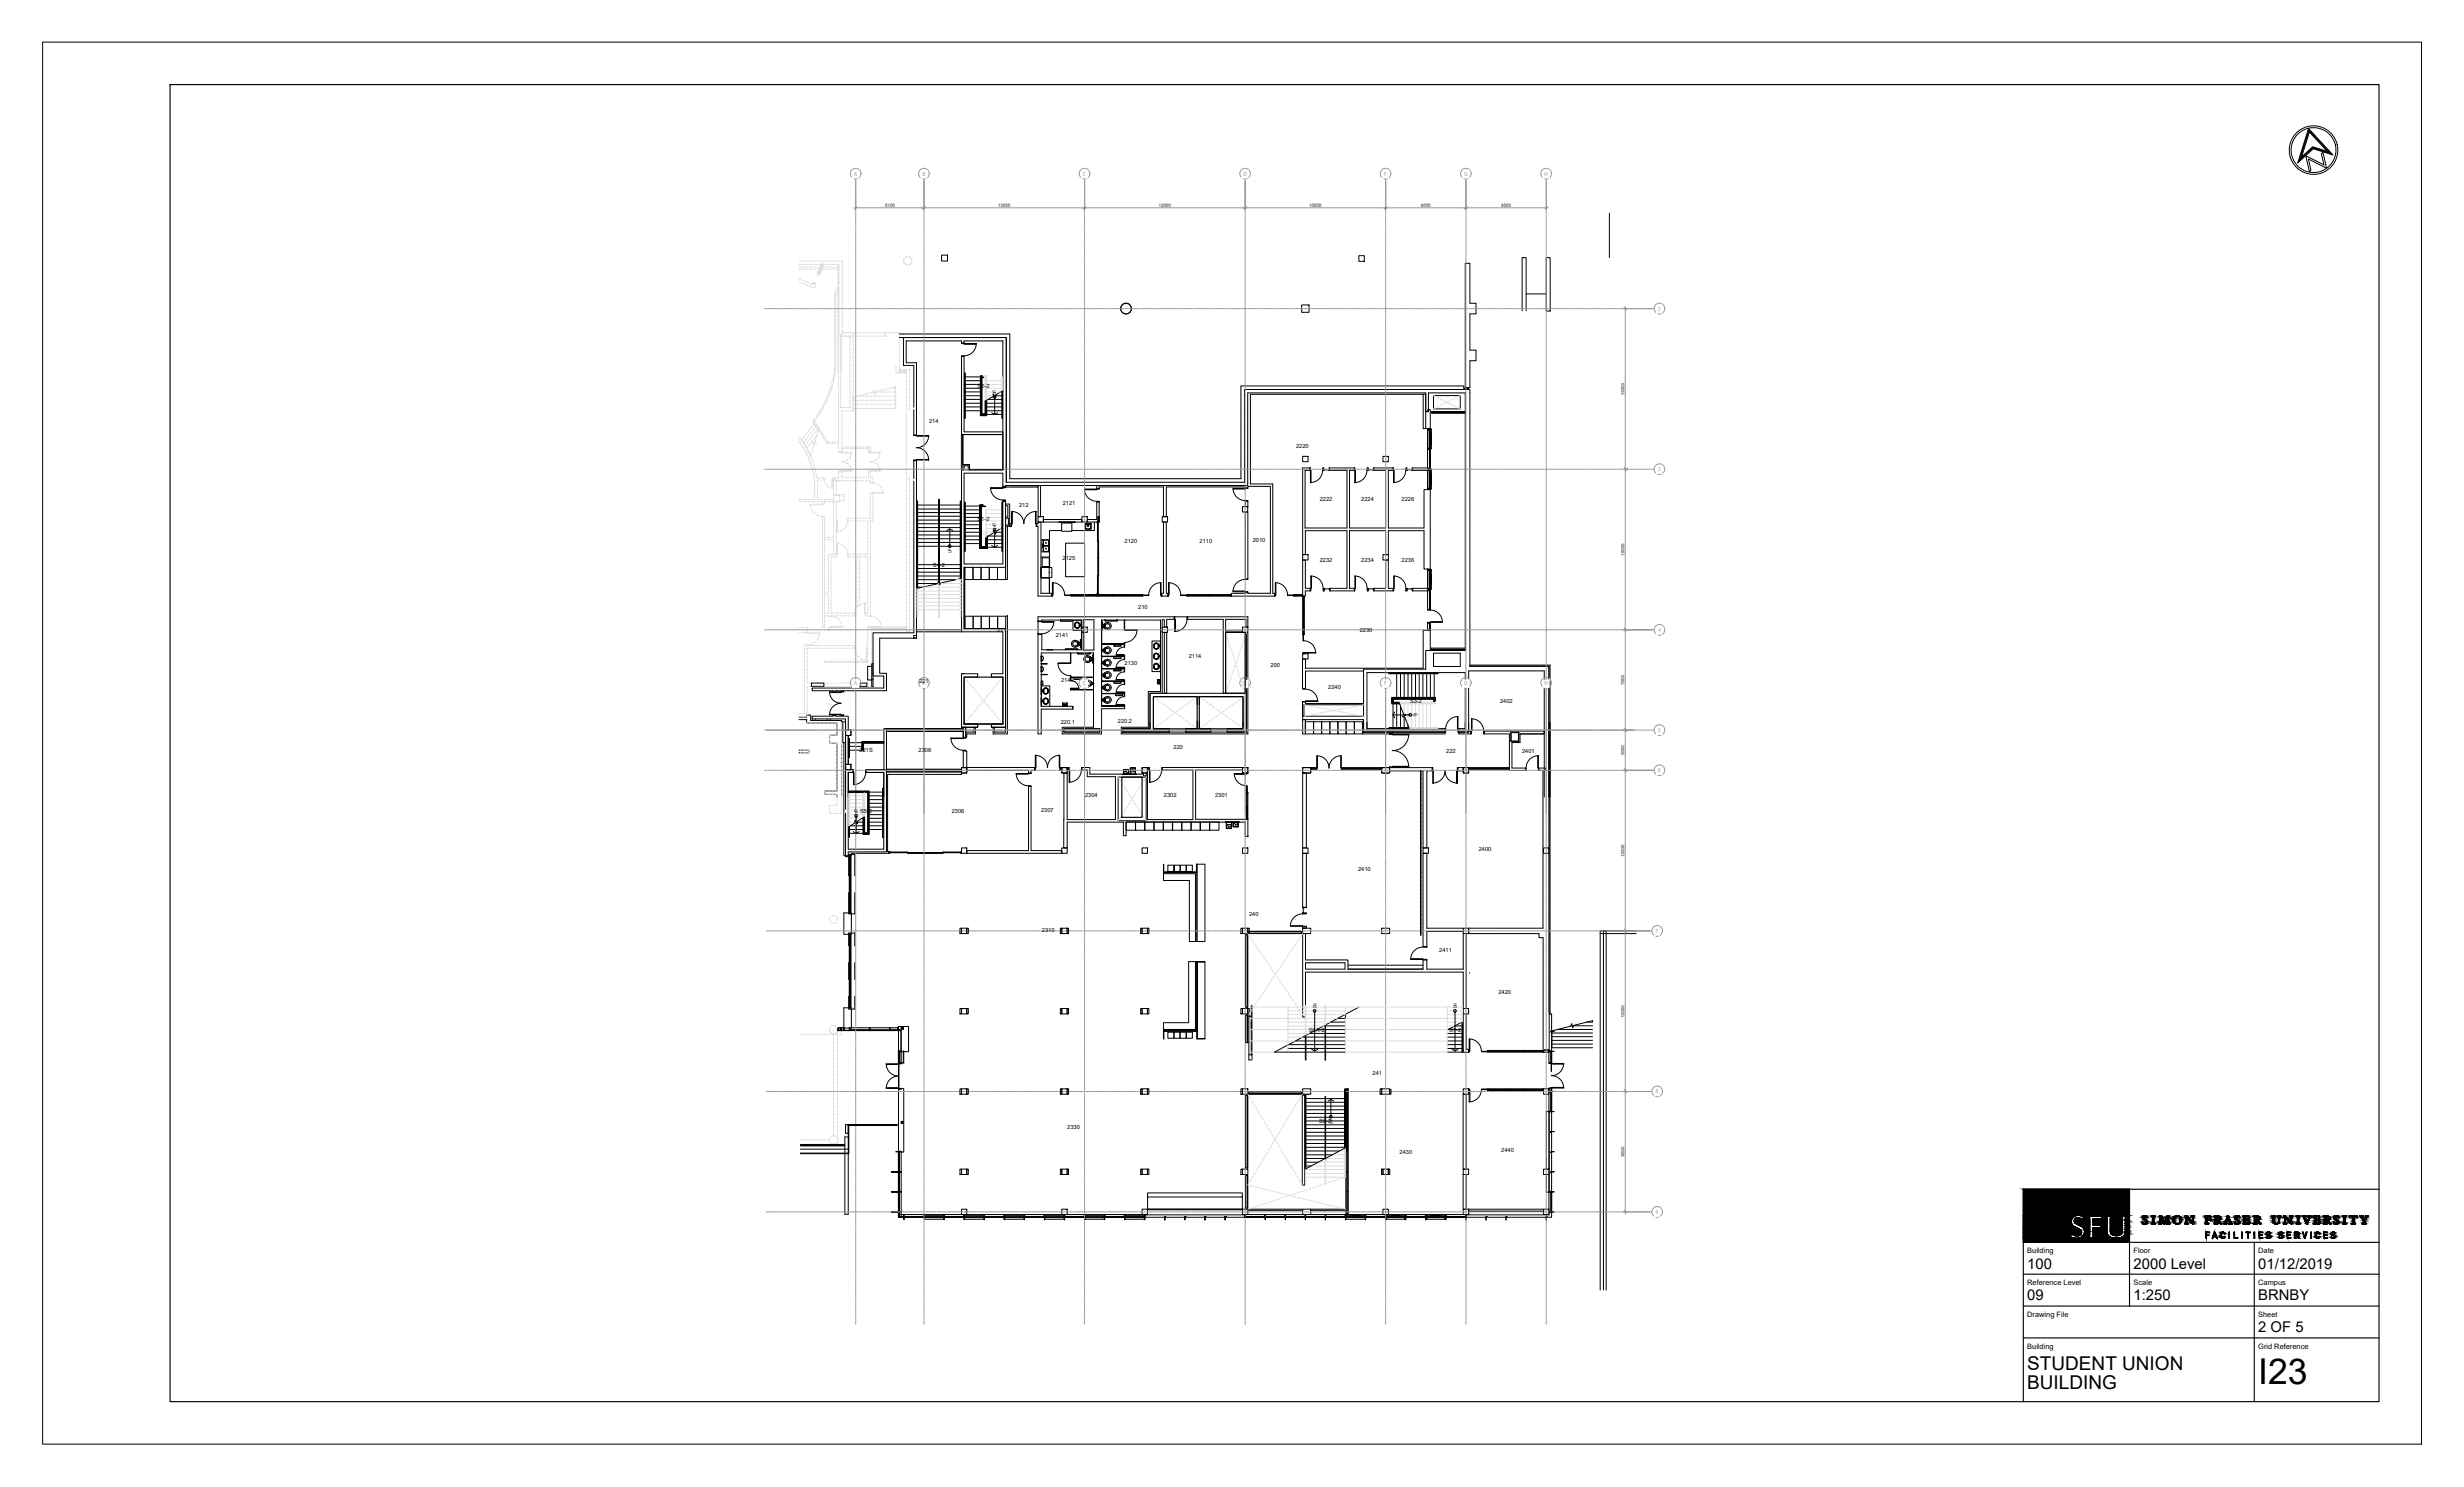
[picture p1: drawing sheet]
<svg xmlns="http://www.w3.org/2000/svg" width="737mm" height="444mm" viewBox="0 0 737 444" stroke-linecap="round" stroke-linejoin="round" font-family="sans-serif">
<defs><g id="words">
<text font-size="10.6" x="675.1" y="413.7">I23</text>
<g font-size="5.7">
<text x="606" y="409.5">STUDENT UNION</text>
<text x="606" y="415.1">BUILDING</text>
</g>
<g font-size="4.4">
<text x="606" y="379.2">100</text>
<text x="637.8" y="379.2">2000 Level</text>
<text x="675.1" y="379.2">01/12/2019</text>
<text x="606" y="388.7">09</text>
<text x="637.8" y="388.7">1:250</text>
<text x="675.1" y="388.7">BRNBY</text>
<text x="675.1" y="398.1">2 OF 5</text>
</g>
<g font-size="2.2">
<text x="606" y="374.5">Building</text>
<text x="637.8" y="374.5">Floor</text>
<text x="675.1" y="374.5">Date</text>
<text x="606" y="384.1">Reference Level</text>
<text x="637.8" y="384.1">Scale</text>
<text x="675.1" y="384.1">Campus</text>
<text x="606" y="393.6">Drawing File</text>
<text x="675.1" y="393.6">Sheet</text>
<text x="606" y="403.1">Building</text>
<text x="675.1" y="403.1">Grid Reference</text>
</g>
<g font-size="1.7">
<text x="292.2" y="116.1">S2-2</text>
<text x="277.7" y="126.5">214</text>
<text x="387.4" y="134">2220</text>
<text x="394.5" y="149.8">2222</text>
<text x="407" y="149.8">2224</text>
<text x="419" y="149.8">2226</text>
<text x="292.2" y="155.6">S1-2</text>
<text x="304.7" y="151.7">212</text>
<text x="317.7" y="150.8">2121</text>
<text x="374.5" y="162">2010</text>
<text x="317.7" y="167.3">2125</text>
<text x="336.2" y="162.2">2120</text>
<text x="358.6" y="162.2">2110</text>
<text x="394.5" y="167.9">2232</text>
<text x="407" y="167.9">2234</text>
<text x="419" y="167.9">2236</text>
<text x="278.9" y="169.6">S4-2</text>
<text x="340.3" y="181.9">210</text>
<text x="298.1" y="188.9">211</text>
<text x="315.6" y="190.4">2141</text>
<text x="406.5" y="188.8">2230</text>
<text x="355.3" y="196.8">2114</text>
<text x="317.2" y="203.8">2140</text>
<text x="336.2" y="198.8">2130</text>
<text x="379.8" y="199.4">200</text>
<text x="274.7" y="204.2">221</text>
<text x="397.1" y="206.1">2240</text>
<text x="421.5" y="210.1">S3-2</text>
<text x="448.4" y="210.2">2402</text>
<text x="317.1" y="216.3">220.1</text>
<text x="334.2" y="216.2">220.2</text>
<text x="257" y="224.8">221S</text>
<text x="274.6" y="224.9">2308</text>
<text x="350.8" y="223.9">220</text>
<text x="432.4" y="225">222</text>
<text x="455" y="225.1">2401</text>
<text x="324.4" y="238.2">2304</text>
<text x="347.9" y="238.2">2302</text>
<text x="363.2" y="238.2">2301</text>
<text x="257.1" y="243">S5-2</text>
<text x="284.5" y="243">2306</text>
<text x="311.2" y="242.8">2307</text>
<text x="442" y="254.3">2400</text>
<text x="406" y="260.4">2410</text>
<text x="373.4" y="273.7">240</text>
<text x="311.5" y="278.7">2310</text>
<text x="430.2" y="284.7">2411</text>
<text x="447.9" y="297.2">2420</text>
<text x="391.2" y="308.4">S6A-2</text>
<text x="433.2" y="308.4">S7-2</text>
<text x="410.3" y="321.4">241</text>
<text x="394.4" y="335.7">S6-2</text>
<text x="319" y="337.4">2330</text>
<text x="418.4" y="344.9">2430</text>
<text x="448.8" y="344.3">2440</text>
</g>
<g font-size="1.6" fill="#989898">
<text x="255.4" y="52.5">A</text>
<text x="275.8" y="52.5">B</text>
<text x="323.7" y="52.5">C</text>
<text x="371.7" y="52.5">D</text>
<text x="413.8" y="52.5">F</text>
<text x="437.7" y="52.5">G</text>
<text x="461.7" y="52.5">H</text>
<text x="495.7" y="92.9">2</text>
<text x="495.7" y="140.9">3</text>
<text x="495.8" y="188.9">4</text>
<text x="255.4" y="204.8">A</text>
<text x="275.8" y="204.8">B</text>
<text x="323.7" y="204.8">C</text>
<text x="371.7" y="204.8">D</text>
<text x="413.8" y="204.8">F</text>
<text x="437.7" y="204.8">G</text>
<text x="461.7" y="204.8">H</text>
<text x="495.7" y="218.8">5</text>
<text x="495.7" y="230.9">6</text>
<text x="495" y="278.9">7</text>
<text x="495" y="326.9">8</text>
<text x="495" y="362.9">9</text>
</g>
<g font-size="1.3">
<text x="296.8" y="116.5" transform="rotate(90 296.8 116.5)">UP</text>
<text x="296.8" y="156.2" transform="rotate(90 296.8 156.2)">UP</text>
<text x="284.4" y="165.5" transform="rotate(-90 284.4 165.5)">UP</text>
<text x="423.8" y="213.2" transform="rotate(180 423.8 213.2)">UP</text>
<text x="255.4" y="241.7" transform="rotate(90 255.4 241.7)">UP</text>
<text x="393.5" y="301.3" transform="rotate(-90 393.5 301.3)">DN</text>
<text x="435.5" y="301.4" transform="rotate(-90 435.5 301.4)">DN</text>
<text x="398.4" y="336" transform="rotate(-90 398.4 336)">UP</text>
</g>
</g></defs>
<!-- layer: FP100_2|AWA -->
<g fill="none" stroke="#000" stroke-width=".3">
<path d="M462.2 77h1.2v16h-1.2zM481.1 63.7v13.3M268.9 99.8h33v43.3h69.1v-27.7h66.6v1M455 92.9v-15.9h1.2v15.9M456.2 87.9h6M268.9 100.9h31.9v43.3M425.5 117.9v10.2l2.1 .1v-5.8h-.8v.6h-.6M437.6 116.1h1.5v.3M437.6 116.4h1.5M287.4 129.9h.4v10.5h-.4zM287.8 138.9h.4M288.2 138.9h1.6v1.5h-.4v-1.2h-1.2"/>
<path d="M288.2 138.9v1.5h-.4M391.5 139.9h-2.1v25.9h.8v-7.2h12.5v17.3h-5.1v.7h7.3M404.8 139.9h-7.3v.7h5.2v17.2h-12.6v-17.2h1.4M416.4 139.9h-5.7v.7h3.5v17.2h-10.8v-17.2h1.4M422.3 139.9h4.7v.7h-4.7zM426.2 128.1v-10.2h-52.4v26.8h6.7v32.6h.5v.9h-12.9v-.9h4.2v-.2M299.8 149.7v.2h.8v-.2M300.6 145.4h-.8v.2M300.6 145.2h9.7v.4h-9.7zM300.6 157.3h1.6M301.2 157.3v15.9h-.6M301.8 157.3v-6.6h-1.2v.5h.7v3.3h-.7v.4h.9v2h-.9v12.7"/>
<path d="M301.8 156.6h.4M309.9 156.6h.4v-.5h.9v21.2h3.3v.9h-4.2v-20.9h-.4M310.3 145.1h.8v9.3h-.8zM311.9 155.3h11.5v.8h-11.5zM327.9 150.1v5.2h-2.9v.8h3.6v-6M328.6 146h.1M328.6 150.1h.1M347.8 156.1h.9v21.2h.4v.9h-1.8v-.9h.5zM372.3 145.8v-.2h-23.6v8.8h-.9v-8.8h-19.2v.4M372.3 149.8v1.6h.7v-1.6M372.3 145.1h-44.4v.9M373 145.8v-.4h6.8v31.9h-6.8v-.2"/>
<path d="M416.4 140.6h-1.4v17.2h10.7v-11.4l1.9-.1v23.9l-1.9-.1v-11.5h-10.7v7.2h-.8v-7.2h-10.8v17.3h1.5M288.2 169.6h.2v18.3h-.2zM288.3 169.6v18.3M328.3 177.5h.1M372.3 173v-20h.7v20M391.7 175.9h-1.5v-8.5h-.8v10.8h.8v-1.6h1.5M416.4 175.9h-1.4v-8.5h-.8v8.5h-3.4v.7h5.6M422.3 175.9h4.7v.7h-4.7zM260.6 198.4h.4v6.8h-.4zM260.6 199.2h-1.2v4.1h1.2M273.2 190h.8v.8h-.8zM274 188.2h13.4v.7h-13.4z"/>
<path d="M300.7 184.2h.5M301.2 184.2h.1M301.2 184.2v35.2h-4.3v-2h.4v1.4h3.3v-30.9M311.4 185.6v-.3h11.9v8.9h-11.9v-4.5M323.8 185.3h3.2v9h-3.2zM348.1 189h.7v18.2h-.7zM351 185.1h-2.2v2.4h-.7v-2.2h-.7v21.9h-3.6v10.7h-8.2v.9h37v-29.8h.4v30.4h-37.8v-2h8.1v-10.7h3.6v-21.4h-17.6v25.8h6.9v.8h-6.9v7.5h-11.8v-2h9.4v-22.2h-15.6v15.9h9.5v.9h-9.5v7.4h-1v-35h62.7v3.1h-.5v-2.4h-6.1v3.6h5v.4h-5v18.1h-.7v-22.1h-10.7M427.6 194.5v-6.2h-.8l-1.3 .1v11.3h-35.2v-2.7h-.9v8.8M427.9 194.4l10.1 .1M438 193.7h-10.1v.4M242.6 204.2h3.7v1h-3.7zM251.6 215.4v.4h1.1"/>
<path d="M257.2 204.2h2v1h-2zM264.2 217.9h23.8h-23.8v12.2h.8v-11.5h23M288 217.4v3v-3h.7v3M288.7 218.8h2.5v-1.4h.4v2h-2.6v1h-.3M288.7 217.4v3M320.7 211.2v.8M389.4 209.9v4.2h.4v-3.4h17.8v-.4h-17.3v-.4M389.4 215.1h.1M390.2 218.8v-3.7h-.8v4.3h.8M407.3 219.4h8.1M407.3 218.8h9M407.6 200.6h-17.3v5.2"/>
<path d="M416.3 218.8h15.7v.6h-15.7zM439.7 218.5h-.7v.3h-2.9v.6h3.6M443.7 218.5h17.9v.9h-7.2v2.6h-2.4v7.6h4.1M443.7 219.4h7.6M451.2 219.4v10.9h4.9M451.7 218.9h2.4v2.7h-2.4zM451.7 219h2.2v2.5h-2.2zM463 216v86.8h.4v-86.8M252.3 222v33.8h2.2v-.7h11.3v-.5h-.5v-23.1h22.1v-.8M288 224.5v5h1M288.7 224.5h.3v5M289 229.4l20.3 .1"/>
<path d="M289 229.5v.8h18.5v.7M307.5 235.1v19.2h-18.5v.8h28.4v-.8h-9.2v-19.2M309.3 230.3h-1.1v.7M317.4 229.5v.8h-.4M317.4 229.4l-.4 .1M317.4 229.4v.1M319.4 229.5l-.4-.1v.8h.4M323.5 229.5l2.3-.1v2h15.6v-.3h.4v.8h.8v-.8h.4v13.9h13.6v-14.8h-9.1M323.5 230.2h1.5v2h8.5v12.8h-14.5v-13.9h-.9l-.1 22.4h1v-7.7h16.8v4h.8v-4h35.6v4.3h.8M334.3 232.3h8.3v13h-8.3zM343.4 229.5l-.4-.1v.8h.4M347.5 229.5l23.9-.1v.8h-14v14.7h15.6v5.2"/>
<path d="M389.4 231.1h1.1v22.4h-1.1zM415.4 230.4h10v23.1h1.2v-23.1h1.5M416.3 229.5h11.8M435.9 229.5h1.5v.9h-1.5M460.1 229.6h1.9v.7h-.4M460.1 230.3h1.2v47.1M463 238.3v-39.1h-23.6v-.4h24v39.5M373 250.1h.1M389.4 255.1h1.1v16.1h-1.1zM252.3 272.9h2.2v6.4h-2.2zM287 277.5h.4v1.6h-.4zM289 277.5h.5v1.6h-.5z"/>
<path d="M317 277.5h.4v1.6h-.4zM319 277.5h.4v1.6h-.4zM341 277.5h.4v1.6h-.4zM343 277.5h.5v1.6h-.5zM371 277.5h.4v1.6h-.4zM373 277.5h.5v1.6h-.5zM389.4 277.1v.4h1.1v-.4M389.4 279.1v24.9h.9v-13.4h47.1v10.9M390.3 279.1v7.8h12.7v2.8h22.4v-2.7M437.4 279.1v10.6h-10.8v-2.7M437.4 277.5h-10.8v-22.4h-1.2v27.8M437.4 278.4h-10.8v4.5"/>
<path d="M438.3 279.1v22.4M439 279.1h21.1v1.2h1.2v33.7h.3M439 277.5h22.3M478.4 279.1h10.7M489.1 278.3h-10.7v107.3M390.3 287.8h11.8v1.9h-11.8zM252.3 301.3h2.2v6h-2.2zM268.6 308.1h.7v6.2h-.7zM268.6 317.9l.1 7.5zM270 314.4v3.2l-.6 .2h.8v-3.4h-.8v-6.6h-.8v-1h3v7.6h-1.4M270.2 314.4h.1M287 301.5h.4v1.6h-.4z"/>
<path d="M289 301.5h.5v1.6h-.5zM317 301.5h.4v1.6h-.4zM319 301.5h.4v1.6h-.4zM341 301.5h.4v1.6h-.4zM343 301.5h.5v1.6h-.5zM371 301.5h.4v1.6h-.4zM373 301.5h.5v1.6h-.5zM373.9 303.8h-.4l-.2-.2v13.2h1v-1.5h-1M437.4 303.1v11.5h1.6v-.9h-.7v-10.6M461.4 314.1h1.6v.5h-1.6zM463.1 303.1h.7v11.2h-.7zM463.4 302.8v.3"/>
<path d="M463.7 317.8l.1 2.5zM252.8 336.2h.8v2.6h-.8zM253.6 339.9h-1v4.8M269.3 325.5h-.7v18.7h.7M269.4 325.4h.8v19h-.8M287 325.5h.4v1.6h-.4zM289 325.5h.5v1.6h-.5zM317 325.5h.4v1.6h-.4zM319 325.5h.4v1.6h-.4zM341 325.5h.4v1.6h-.4zM343 325.5h.5v1.6h-.5zM371 325.5h.4v1.6h-.4z"/>
<path d="M389.4 327l-.1 27.2h.7v-26.8h-.7M389.9 327.1v.3M402.3 325.5h.8v37.6h-.8zM412.6 325.5h.4v1.6h-.4zM415.4 325.6h.4v1.5h-.4zM437.4 327.1h.9v22.4h-.9zM462.3 332.2h.7v17.3h-.7zM463.1 332.3h.7v23.9h-.7zM239.3 342.5h13.3M239.3 342.1h13.3M239.3 343.5h14.3M252.6 344.9v18.1h1v-18.1"/>
<path d="M287 349.5h.4v1.6h-.4zM289 349.5h.5v1.6h-.5zM317 349.5h.4v1.6h-.4zM319 349.5h.4v1.6h-.4zM341 349.5h.4v1.6h-.4zM343 349.5h.5v1.6h-.5zM371 349.5h.4v1.6h-.4zM413 349.5h.4v1.6h-.4zM415 349.5h.5v1.6h-.5zM437.4 351.1h.9v10.4h-.9zM462.3 351.1h.7v5.3h-.7zM342.3 363.1h29.9v.8h-29.9z"/>
<path d="M343 361.5h28.4v.1h-28.4zM373 361.5h16.4M373 361.8h16.4M391.8 361.5h10.5M391.8 361.8h10.5M438.2 363.1h24.9v-.8h.7v1.6h-25.6zM439 361.5h22.4v.5h-22.4z"/>
</g>
<!-- layer: FP100_2|AWACO -->
<g fill="none" stroke="#000" stroke-width=".3">
<path d="M281.5 76.3h1.8v1.7h-1.8zM406.2 76.4h1.6v1.7h-1.6zM438 78.7h1.4v11.9h1.8v3.2h-1.8v10.9h1.8v3.1h-1.8v8h-1.4zM389.1 91.2h2.2v2.2h-2.2zM287.4 106.6v23.3h12.4v-.8h-11.6v-22.5M287.4 102.5v-.6h-16.5v6.5h3.1v21.6M288.2 102.5v-.6h11.6v38.5h-12.4v48.5h12.4v12.5h-3.4v1h3.4v14h-3.4v1h4.2v-29.5h-12.4v-18.3h.2M428.5 118.3h8v3.9h-8zM273.2 121.7v-12.5h-3.1v-8.3h30.7v43.3h71.2v-27.8h67.4v82.8h23.6v39.1M273.2 122.5v7.5M273.2 137.7v5.4M274 137.7v53.1h-11v10.5h2v5.2h-15.1v.1h-.9v-.1h-6.2v-.8h21.4v-3.6h-3.2v-12.9h12.2v-45.3"/>
<path d="M389.4 136.4h1.6v1.6h-1.6zM413.4 136.4h1.6v1.6h-1.6zM299.8 145.6v-4.2h-11.6v27.2h11.6v-18.9h.8v19.9M300.6 145.6v-.5h72.4v-27.7h53.2v5.6h.8v-5.6h11v77.1h-11.8v5.5h-18.6v14.1h-18.2v1h18.2v3.7h24.4M310.3 154.4h1.6v1.7h-1.6zM323.4 154.4h1.6v1.7h-1.6zM347.4 154.4h1.6v1.7h-1.6zM371.4 151.4h1.6v1.6h-1.6zM389.4 165.8h1.6v1.6h-1.6zM413.4 165.8h1.6v1.6h-1.6zM323.4 187.5h1.6v1.5h-1.6zM347.4 187.5h1.6v1.5h-1.6z"/>
<path d="M371.4 187.5h1.6v1.5h-1.6zM371.4 189.1h.1M389.4 195.4h1.6v1.6h-1.6zM428.5 195.3h8v3.9h-8zM238.8 214.4h2.3v-.6h1.3v1.6h9.2v.7M238.8 215.1h2.3v1h9.1v3.7h-2.2v2.4h2.2v14.2h-3.7v1.1h3.7v.8M242.9 215.4h.1M243.8 215.4h.1M244.7 215.4h.1M245.6 215.4h.1M246.5 215.4h.1M247.4 215.4h.1"/>
<path d="M248.3 215.4h.1M249.2 215.4h.1M250.1 215.4h.1M251 215.4h.1M251.6 215.8v22.5M252 216v6h.8M252.8 218.2h1.6v1.7h-1.6zM253.6 218.2v-4.1h-3.7v-.2h-.9v.2h-6.2v.8h10v27M253.6 219.9v8.6M260.6 203.2h.1M261 203.2h.1M265 217.9h22.4v.7h-22.4z"/>
<path d="M287.4 216v1.4h.8M287.4 217.4v.5M287.8 201.4h.4M292.3 216.4v1h-4.1M296.4 216.4h-8.2v-14h4.1v-1h-4.9v16h.8M318 217.9h10.8v.9h-10.8zM343.8 207.2h28.8v11.6h-5.7v-.9h4.7v-9.6h-26.8v9.6h4.7v.9h-13.9v-.9h8.2zM354.5 217.9h7.5v.9h-7.5zM357.9 208.3v2.4M357.9 215.4v2.5M358.5 208.3v2.4M358.5 215.4v2.5"/>
<path d="M432 217.9h-23.4v-16.8h29.4v16.8h-1.9M436.1 218.8h2.9v-18.3h22.6v37.8M238.8 224.3h3.1v.7h-3.1M252.8 228.5h1.6v1.6h-1.6zM253.6 230.1h1.3M254.9 230.9h-1.3v22.9h10.6v-22.9h-5.2M259 230.1h5.2M265 230h22.4v.7h-22.4zM265 230.9v23.7h-11.4v1.5h-.8v-13M265 230.1v8.2M287.4 229.5h1.6v1.6h-1.6zM317.4 229.5h1.6v1.6h-1.6z"/>
<path d="M341.4 229.5h1.6v1.6h-1.6zM371.4 229.5h1.6v1.6h-1.6zM389.4 229.5h2.4v1.6h-2.4zM413 229.5h2.4v1.6h-2.4zM437.4 229.5h1.6v1.6h-1.6zM287.4 253.5h1.6v1.6h-1.6zM317.4 253.5h1.6v1.6h-1.6zM341.4 253.5h1.6v1.6h-1.6zM371.4 253.5h1.6v1.6h-1.6zM389.4 253.5h1.6v1.6h-1.6zM425.4 253.5h1.6v1.6h-1.6zM461.4 253.5h1.6v1.6h-1.6z"/>
<path d="M287.4 277.5h1.6v1.6h-1.6zM317.4 277.5h1.6v1.6h-1.6zM341.4 277.5h1.6v1.6h-1.6zM371.4 277.5h1.6v1.6h-1.6zM373.3 279.1h-.3v.3M389.1 279.1h.3M389.4 277.5h2.4v1.6h-2.4zM413 277.5h2.4v1.6h-2.4zM437.4 277.5h1.6v1.6h-1.6zM439 277.8v1M269.4 307.1h.6v.6h-.6zM269.5 307.1h.5v.5h-.5z"/>
<path d="M287.4 301.5h1.6v1.6h-1.6zM317.4 301.5h1.6v1.6h-1.6zM341.4 301.5h1.6v1.6h-1.6zM371.4 301.5h1.6v1.6h-1.6zM373 311.7h.3M437.2 313.9h.2M437.4 301.5h1.6v1.6h-1.6zM461.6 313.8h1.4v.3M269.4 335.2h.6v.6h-.6zM269.5 335.3h.5v.5h-.5zM287.4 325.5h1.6v1.6h-1.6zM317.4 325.5h1.6v1.6h-1.6z"/>
<path d="M341.4 325.5h1.6v1.6h-1.6zM371.4 325.5h1.6v1.6h-1.6zM373.3 327.1h-.3v.3M389.1 327.1h.3M389.4 325.5h2.4v1.6h-2.4zM413 325.5h2.4v1.6h-2.4zM437.4 325.5h1.6v1.6h-1.6zM461.4 325.5h1.6v1.6h-1.6zM287.4 349.5h1.6v1.6h-1.6zM317.4 349.5h1.6v1.6h-1.6zM341.4 349.5h1.6v1.6h-1.6zM371.4 349.5h1.6v1.6h-1.6z"/>
<path d="M402.2 351.3h.1M413.4 349.5h1.6v1.6h-1.6zM437.4 349.5h1.6v1.6h-1.6zM461.4 349.5h1.6v1.6h-1.6zM287.4 361.5h1.6v1.6h-1.6zM317.4 361.5h1.6v1.6h-1.6zM341.4 361.5h1.6v1.6h-1.6zM371.4 361.5h1.6v1.6h-1.6zM389.4 361.5h2.4v1.6h-2.4zM413.4 361.5h1.6v1.6h-1.6zM437.4 361.5h1.6v1.6h-1.6zM439 362v1.1"/>
<path d="M461.4 361.5h1.6v1.6h-1.6zM461.4 362v1.1M479.3 385.6v-107.3h.8v107.3"/>
<circle cx="336.6" cy="92.2" r="1.59"/>
<circle cx="336.6" cy="92.2" r="1.6"/>
</g>
<!-- layer: FP100_2|AFLOV -->
<g fill="none" stroke="#dcdcdc" stroke-width=".3">
<path d="M238.8 79.9h.6M238.8 79.1h.8M238.8 78h.5M239.7 78h.8M239.8 79.9h.8M239.9 79.1h.8M240.9 78h.7M241 79.9h.8M241.1 79.1h.8M242.1 78h.8M242.1 79.9h.9M242.4 79.1h.7"/>
<path d="M243.2 78h.9M243.4 79.9h.7M243.5 79.1h.8M244.4 78h.8M244.6 79.9h.5l-.3 .7M244.7 79.1h.7l-.2 .4M245.4 79.9h.3M245.4 79.9l-.3 .8M245.6 78h.8M245.6 80l-.3 .7M245.7 79.1l.1-.3h.3l-.1 .3M245.7 79.1h.3"/>
<path d="M245.7 79.1l-.2 .5M246 79.9h.8M246 79.1l-.3 .5M246.8 78h.8M247.1 79.1h-.8l-.3 .6M247.3 79.9h.7M247.6 79.1h.8M248 78h.8M248.5 79.9h.8M248.8 79.1h.8M249.2 78h.8M249.9 79.1h.9v.8"/>
<path d="M250.4 78h1.4v1M250.5 79.1v.8h-.9M250.7 79.1v.9M251.8 79.4v.8M270.1 78.2v.4h.4l.3 .6h.4M271.2 76.7h-.4v.4l-.7 .3v.4M271.6 76.7h.4v.4l.6 .3v.4M272.6 78.2v.4h-.3l-.3 .6h-.4M238.8 80.5h.5M238.8 83.4l.8 .3M238.8 84.3l.5 .2M239.6 80.5h.9"/>
<path d="M239.7 84.6l.7 .3M240 83.9l.7 .3M240.8 85.1l.8 .2M240.8 80.5h.8M241.1 84.3l.8 .3M241.9 85.5l.8 .3M242.1 80.5h.7M243.2 84.6l-.2 .4-.8-.3M243.2 84.5l.7 .4-.7-.3zM243.2 80.5h.8M243.8 85.3h.1M243.8 85.3l-.3 .8-.5-.2"/>
<path d="M243.9 84.9l-.1 .4M244.4 81.5l.3 .1-.1 .2zM244.4 80.5h.4M244.6 81l-.2 .5M244.7 81.8l-.1 .6 .2-.6M244.9 81.7l.2 .2zM244.9 81l-.2 .6M245.1 80.5h.3M245.1 80.7l-.3 .7M245.2 81.1l-.3 .6M245.3 80.3l.4-.6-.3 .7M245.3 80.7l-.3 .8"/>
<path d="M245.4 81.2l-.2 .6M245.7 80.5h.4M245.9 80.1l-.3 .7M246.5 80.5h.8M247.7 80.5h.8M248.9 80.5h.8M249.5 89.3v.8M249.5 90.5v.8M249.5 91.7v.8M249.5 92.9v.8M249.5 94.1v.8M249.5 95.3v.8"/>
<path d="M249.5 96.5v.8M249.5 97.7v.8M249.5 98.9v.8M249.9 89.4v.8M249.9 90.6v.8M249.9 91.8v.8M249.9 93v.7M249.9 94.2v.8M249.9 95.3v.9M249.9 96.5v.8M249.9 97.7v.8M249.9 98.9v.8"/>
<path d="M250 86.6l-.5 1.4v1M250 87.7l-.1 1.3M250.1 80.5h.4v.4M250.5 86.5l-.3 .8M250.5 85.5l-.3 .7M250.5 81.3v.8M250.5 82.5v.8M250.5 83.7v.8M250.5 84.9v.4M250.5 86.4v.9M250.5 87.7v.8M250.5 88.9v.8"/>
<path d="M250.5 90.1v.8M250.5 91.2v.8M250.5 92.4v.8M250.5 93.7v.7M250.5 94.8v.8M250.5 96v.8M250.5 97.2v.8M250.5 98.4v.8M250.5 99.6v.8M250.6 86.2l.2-.4v.7M250.7 80.4v.8M250.7 81.6v.8"/>
<path d="M250.7 82.8v.8M250.7 84v.9M250.7 86v.5M250.7 86.9v.8M250.7 88.1v.8M250.7 89.3v.8M250.7 90.4v.8M250.7 91.7v.7M250.7 92.9v.7M250.7 94v.8M250.7 95.2v.8M250.7 96.4v.8"/>
<path d="M250.7 97.6v.8M250.7 98.8v.8M250.7 100v.5M250.8 98.7l-.1 2.7M250.8 80.3v.8M250.8 81.5v.8M250.8 82.6v.9M250.8 83.8l-.2 1.3M250.8 86.8v.8M250.8 88v.8M250.8 89.2v.8M250.8 90.4v.8"/>
<path d="M250.8 91.6v.8M250.8 92.8v.8M250.8 94v.8M250.8 95.2v.8M250.8 96.4v.8M250.8 97.6v.8M251.8 98.4v1.1h.9M251.8 80.6v.8M251.8 81.8v.8M251.8 83v.7M251.8 84.2v.8M251.8 85.4v.8"/>
<path d="M251.8 86.5v.8M251.8 87.7v.8M251.8 88.9v.8M251.8 90.1v.8M251.8 91.3v.8M251.8 92.5v.8M251.8 93.7v.8M251.8 94.9v.8M251.8 96.1v.8M251.8 97.3v.8M252.6 99.5h-.8v.5h-.5v.5M253 99.5h2.1v.5"/>
<path d="M254.2 99.5h.8M255.4 99.5h.8M256.5 99.5h.8M257.7 99.5h.8M258.9 99.5h.8M260.1 99.5h.8M261.3 99.5h.8M262.5 99.5h.8M263.7 99.5h.8v1h-.5M265.3 99.5h-.8v1h.8M265.8 99.5h.7M267 99.5h1.9v.4"/>
<path d="M246.8 119.7l-.3 .8M247.3 118.6l-.3 .8M247.4 119.4l-.3 .7M247.7 117.5l-.3 .8M247.9 118.3l-.3 .7M248.1 116.4l-.2 .8M248.3 117.2l-.3 .7M248.5 115.3l-.3 .7M248.7 116l-.3 .8M248.8 114.1l-.2 .8M249 114.9l-.2 .8M249 113l-.1 .7"/>
<path d="M249.3 111.8l-.2 .8M249.3 113.8l-.2 .7M249.5 109.6l-.2 1.8M249.5 100v.9M249.5 101.2v.8M249.5 102.5v.7M249.5 103.6v.8M249.5 104.8v.8M249.5 106v.8M249.5 107.2v.8M249.5 108.4v.8M249.6 112.6l-.3 .8"/>
<path d="M249.7 111.4l-.1 .8M249.9 109.7l-.1 1.3M249.9 100.1v.8M249.9 101.3v.8M249.9 102.5v.8M249.9 103.7v.8M249.9 104.9v.8M249.9 106.1v.8M249.9 107.2v.8M249.9 108.4v.8M250.5 100.8v.8M250.5 102v.8"/>
<path d="M250.5 103.2v.7M250.5 104.4v.7M250.5 105.6v.8M250.5 106.7v.8M250.5 107.9v.8M250.5 109.1v.8M250.5 110.3v.9h.2M250.7 101.8v.8M250.7 103v.8M250.7 104.2v.8M250.7 105.4v.7M250.7 106.6v.8"/>
<path d="M250.7 107.8v.8M250.7 108.9v.8M250.7 110.1v.8M250.7 111.3v.8M250.7 112.5v.8M250.7 113.7v.8M250.7 114.9v.8M250.7 116.1v.8M250.7 117.3v.8M250.7 118.5v.8M250.7 119.6v.9M251.3 100.5h.6"/>
<path d="M251.3 100.5v.9M251.3 101.8v.8M251.3 103v.8M251.3 104.2v.8M251.3 105.4v.7M251.3 106.6v.8M251.3 107.8v.8M251.3 108.9v.8M251.3 110.1v.8M251.3 111.3v.8M251.3 112.5v.8M251.3 113.7v.8"/>
<path d="M251.3 114.9v.8M251.3 116.1v.8M251.3 117.3v.8M251.3 118.5v.8M251.3 119.6v.9M251.5 100.5v.4M251.5 101.2v.8M251.5 102.5v.7M251.5 103.6v.8M251.5 104.8v.8M251.5 106v.8M251.5 107.2v.8"/>
<path d="M251.5 108.4v.8M251.5 109.6v.8M251.5 110.8v.4h-.2M252.1 100.5h1M253.3 100.5h.8v.9M254.1 101.8v.8M254.1 103v.8M254.1 104.2v.8M254.1 105.4v.7M254.1 106.6v.8M254.1 107.8v.8M254.1 108.9v.8"/>
<path d="M254.1 110.1v.8M254.1 111.3v.8M254.1 112.5v.8M254.1 113.7v.8M254.1 114.9v.8M254.1 116.1v.8M254.1 117.3v.8M254.1 118.5v.8M254.1 119.6v.9M254.5 100.5h.8M255.1 100.3v.8M255.1 101.5v.8"/>
<path d="M255.1 102.7v.8M255.1 103.9v.8M255.1 105.1v.8M255.1 106.3v.8M255.1 107.5v.8M255.1 108.7v.8M255.1 109.9v.8M255.1 111.1v.8M255.1 112.2v.8M255.1 113.4v.8M255.1 114.6v.8M255.1 115.8v.8"/>
<path d="M255.1 117v.8M255.1 118.2v.5M255.1 118.7l-.1 .9M255.1 119.6h.7M255.1 118.7v.9M255.1 120v.8M255.7 100.5h.8M256.1 118.5l-1 .2M256.2 119.6h.8M256.3 118.4h.7M256.9 100.5h.8M257.3 118.2l-.8 .2"/>
<path d="M257.4 118.4h.8M257.4 119.6h.8M258.1 100.5h.8M258.4 117.9l-.8 .2M258.6 118.4h.8M258.6 119.6h.8M259.2 100.5h.9M259.5 117.6l-.7 .2M259.8 118.4h.8M259.8 119.6h.8M260.4 100.5h.8M260.9 117.2h.5"/>
<path d="M260.9 118.4h.8M261 119.6h.8M261.3 117l-.1-.4-.3 .7-.9 .2M261.7 100.5h.7M261.8 117.2h.9M262.1 118.4h.8M262.2 119.6h.8M262.3 117l-.4 .1-.4 .7-.1-.4M262.8 100.5h.8M263.1 117.2h.8M263.4 118.4h.7M263.4 119.6h.8"/>
<path d="M263.4 116.7l-.8 .2M264.3 117.2h.8M264.5 118.4h.8M264.5 119.6h.8M264.6 116.4l-.8 .2M265.5 117.2h.8M265.7 116.1l-.7 .2M265.7 118.4h.8M265.7 119.6h.8M266.4 116h1.2M266.7 117.2h.9M266.9 115.9l-.8 .1"/>
<path d="M266.9 118.4h.7M266.9 119.6h.7M267.6 116.3l.1-.6 .1 .6M267.6 116.7v.8M267.6 117.9v.8M267.6 119.1v.8M267.7 115.7h.1M267.7 115.7l-.4 .1M267.8 116.7v.8M267.8 117.9v.8M267.8 119.1v.8M267.8 110.5v.9h1.1v-.4"/>
<path d="M267.8 109.2v1M268.9 110.7h.3v.5h-.3zM268.9 100.3v.8M268.9 101.5v.7M268.9 102.7v.8M268.9 103.9v.8M268.9 105v.8M268.9 106.2v.8M268.9 107.4v.8M268.9 108.6v.8M268.9 109.8v.8M268.9 110.4h.8"/>
<path d="M268.9 111.4h.8M269.2 111.2h.5M269.2 110.7h.5M269.7 111h-.5l.5 .1M270.1 111h.5l-.5 .1M270.1 111.2h.8v.7M270.1 110.4h.8M270.1 111.4h.8M270.1 110.7h.5M270.9 110.7h-.3v.5M270.9 112.3v.8M270.9 113.5v.8"/>
<path d="M270.9 114.7v.8M270.9 115.9v.8M270.9 117.1v.8M270.9 118.3v.8M270.9 119.4v.8M271.6 110.4h.3v1.5M271.9 112.3v.8M271.9 113.5v.8M271.9 114.7v.8M271.9 115.9v.8M271.9 117.1v.8M271.9 118.3v.8"/>
<path d="M271.9 119.4v.8M428.5 118.3l.6 .2M429.5 118.7l.7 .4M430.6 119.3l.7 .3M431.6 119.8l.8 .4M433.4 119.8l-.7 .4M434.5 119.3l-.7 .3M435.5 118.7l-.7 .4M436.5 118.3l-.6 .2M238.8 131.1l.3-.2 .5 .6 .3-.4M238.8 132.2l.2-.1a24 24 0 0 1 4.5 12.7M240.1 132.1l-.6-.5 .4 .6"/>
<path d="M240.2 132.5l.4 .7M240.3 132.4l.4 .7 .3-.4M240.5 131.9l-.3 .4M240.6 130.2l-.4 .6M240.8 133.5l.4 .7M240.9 133.4l.4 .7M241.2 131l-.5 .6M241.4 134.5l.4 .8M241.4 129.3l-.5 .6M241.5 134.5l.4 .6M241.6 133.5l-.4 .5M241.7 131.8l-.4 .6"/>
<path d="M241.9 130l-.4 .7M242.1 135.5l.2 .7-.4-.6M242.1 128.3l-.5 .7M242.3 132.6l-.5 .6M242.3 136.2h.1M242.3 136.2l.3 .8M242.4 130.9l-.4 .6M242.6 135.4l-.3 .8M242.7 129.1l-.5 .6M242.8 137.4l.2 .7M242.8 127.4l-.4 .6M243 134.2l-.3 .8"/>
<path d="M243 131.7l-.5 .6M243.2 138.5l.2 .8M243.2 129.9l-.5 .6M243.3 132.3l-.4-.1 .5 .7-.3 .9M243.4 128.2l-.5 .6M243.4 126.7l-.3 .4M243.5 139.7l.2 .7M243.6 127l-.1-.5 .6 .9M243.7 130.7l-.5 .6M243.8 124.9l-.8 1 .4 .7M243.8 125.5l-.3 .5 .3 .4M243.8 127.3l.5 .7"/>
<path d="M243.9 131.1l-.2 .8 .4 .7-.4-.1M243.9 129l-.5 .6M243.9 127.5l-.3 .3M244 126.7l.4 .7M244.3 127.7l.4 1M244.3 130l-.3 .4M244.3 129.9l-.2 .8M244.4 128.3l-.2 .4M244.5 123.9l-.5 .6M244.5 124.6l-.5 .6M244.5 128.3l.2 .4M244.6 127.7l.5 .7"/>
<path d="M244.7 128.7l-.3 .9M244.7 128.6l.4 .6M245.1 122.9l-.4 .6M245.2 123.6l-.5 .7M245.3 128.7l.4 .6M245.3 129.5l.5 .7M245.7 121.8l-.4 .7M245.7 122.6l-.3 .6M245.9 129.7l.5 .7M246 130.5l.4 .7M246.3 120.8l-.4 .7M246.3 121.5l-.3 .7"/>
<path d="M246.6 130.7l.4 .7M246.6 131.5l.7 1h.9M246.9 120.5l-.4 .7M247.2 131.7l.3 .4h.8M248.6 132.5h.8M248.7 132.1h.8M249.8 132.5h.9v.4M250.7 135h1v.2h-1zM250.7 120.8v1.8M250.7 123v.8M250.7 124.2v.8M250.7 125.4v.8"/>
<path d="M250.7 126.5v.9M250.7 127.7v.8M250.7 128.9v.8M250.7 130.1v.8M250.7 131.3v.8h-.8M250.7 133.4v.7M250.7 134.5v.5M251.3 120.8v1h1.4M251.7 123.7v.8M251.7 124.9v.8M251.7 126v.8M251.7 127.2v.8"/>
<path d="M251.7 128.4v.8M251.7 129.6v.8M251.7 130.8v.8M251.7 132v.8M251.7 133.2v.5h.8M252.3 135.2h-.6v.2h.6M252.5 134h-.8v1M252.6 137.9l-.9 .1 .9 .1M252.6 122.8h-.9v.5M252.7 135.4h.8M252.7 135.2h.8M252.9 138.3l.7 .4"/>
<path d="M252.9 133.7h.8M252.9 134h.8M253 122.8h.8M253.6 137.3l-.7 .4M253.9 139l.4 .7M253.9 135.2h.7M254.1 120.8v1h-1M254.1 133.7h.8M254.1 134h.8M254.3 136.4l-.4 .6M254.6 135.2l-.2 .8M254.6 135.2v.2h-.7"/>
<path d="M255 121.2v.9l.1-.9M255 120v.8M255.1 122.1v.7h-.9M255.1 120.9h.7M255.1 122.1h.7M255.3 133.7h.8M255.3 134h.8M256.2 120.9h.8M256.2 122.1h.8M256.5 133.7h.8M256.5 134h.8M257.4 120.9h.8"/>
<path d="M257.4 122.1h.8M257.6 133.7h.8M257.6 134h.8M258.6 120.9h.8M258.6 122.1h.8M258.9 133.7h1.3v.4M258.9 134h.7v1M259.8 120.9h.8M259.8 122.1h.8M260.2 134.5v.5M260.9 135.2l-1.3-.2v.2h.6v.2h.7M261 120.9h.8"/>
<path d="M261 122.1h.8M261.1 137.9l-.9 .1 .9 .1M261.3 135.4h.7M261.3 135.2h.7M261.5 138.3l.6 .4M262.1 137.3l-.6 .4M262.2 120.9h.8M262.2 122.1h.8M262.4 139l.4 .7M262.5 135.2h.6M262.8 136.4l-.4 .6M263.1 135.2l-.2 .8"/>
<path d="M263.1 135.2v.2h-.6M263.4 120.9h.8M263.4 122.1h.8M264.5 120.9h.8M264.5 122.1h.8M265.7 120.9h.8M265.7 122.1h.8M266.9 120.9h.7M266.9 122.1h.7M267.6 120.3v.8M267.6 121.5v.6M267.8 121.5v.6h-.2"/>
<path d="M267.8 120.3v.8M270.9 120.7v.7M270.9 121.8v1.2M270.9 123.4v.7M270.9 124.6v.8M270.9 125.7v.8M270.9 126.9v.8M270.9 128.1v.8M270.9 129.3v.8M270.9 130.5v.8M270.9 131.7v.8M270.9 132.9v.8"/>
<path d="M270.9 134.1v.8M270.9 135.3v.8M270.9 136.5v.8M270.9 137.6v.8M270.9 138.8v.8M271.9 121.8v.5h-.3M271.9 120.7v.7M429.1 121.9l-.6 .3M430.2 121.4l-.7 .4M431.3 120.9l-.7 .3M432.4 120.3l-.8 .4M432.7 120.3l.7 .4"/>
<path d="M433.8 120.9l.7 .3M434.8 121.4l.7 .4M435.9 121.9l.6 .3M238.8 150h1M238.8 149.4h1M240.2 150h.8M240.2 149.4h.8M241.4 150h.7M241.4 149.4h.8M242.2 150.9l.2 .8M242.5 152.1l.3 .7M242.6 150h.8"/>
<path d="M242.7 150.7h-.5v.2h.5M243 150.9h.8M243 150.7h.8M243.1 153.1l.6 .5M243.5 148.8v.6h-.9M243.5 145.2v.8M243.5 146.4v.8M243.5 147.6v.8M243.8 150h.8M243.8 140.8l.2 .8M244 153.9l.7 .3M244.1 142l.1 .8h1"/>
<path d="M244.2 150.9h.8M244.2 150.7h.8M244.3 148.4v1h.5M244.3 144.8v.8M244.3 146v.8M244.3 147.2v.8M244.9 150h1v.7h.6v-.7h.6M245.1 154.3l.8 .1M245.2 149.4h.8M245.2 143.5h-.9v.9M245.4 150.7h.5v.2h-.5M245.6 142.8h.8v.7h-.8"/>
<path d="M245.9 155.7v.8M245.9 156.9v.8M245.9 158.1v.8M245.9 159.3v.8M246.4 149.4h.8M246.4 143.5l.1 .4M246.5 154.9v-.5h-.6v.9M246.5 155.3v.8M246.5 156.5v.8M246.5 157.7v.8M246.5 158.9v.8M246.5 144.3l.4 .7"/>
<path d="M247.2 145.3l.7 .4M247.4 150h.8M247.6 149.4h.8M248.2 145.9h.5M248.6 150h1.4v.4M248.7 145.5v.4h.2v-.4M248.7 144.3v.8M248.8 149.4h.4v1.5M248.9 144.3v.8M249.2 148.6v-.5h1.8v.8M249.2 148.9v1.1h1.8v-.8M249.2 144.4v-.9h.8v.9"/>
<path d="M249.2 144.8v.8M249.2 146v.8M249.2 147.2v.9h.8v-.9M249.2 151.3v.8M249.2 152.5v.8M249.2 153.7v.8M249.2 154.9v.8M249.2 156.1v.8M249.2 157.3v.8M249.2 158.5v.8M249.2 159.7v.9h-.6M249.9 142.8h-1v1.1"/>
<path d="M249.9 143.7l-1.2-.2v.4M250 154.4v1.9M250 144.8v.8M250 146v.8M250 150.8v.9M250 152v.8M250 153.2v.8M250 156.7v.8M250 157.9v.8M250 159.1v.8M250.1 158.1v.9h.3v-.9M250.1 156.5v-.8h.3v.8"/>
<path d="M250.1 156.9v.8M250.3 143.7h1.9M250.4 156.9v.8M250.7 140.9h1v.2h-1zM250.7 142.2v.6h-.4M250.7 141.1v.7M250.8 158.9l-.4 .1M251 149.7h.5M251.2 147.8h-.7v.3M251.6 147.8h.7v.8M251.7 141.1v.6M251.7 142.1v.6h.8"/>
<path d="M251.9 158.4l-.7 .4M252.3 148.9v.8h-.4M252.3 140.6h-.6v.3h.6M252.6 143.7h.8M252.7 140.6h.8M252.7 140.9h.8M252.8 157.6l-.6 .6M252.9 142.7h.8M253.3 156.6l-.3 .7M253.4 155.7h.4M253.4 155.7v.5M253.7 143.7h.9"/>
<path d="M253.9 140.6h.7v.3M253.9 140.9h.7M254.1 142.7h.8M254.2 154.9h-.8v.8M254.2 155.7h.8M254.4 140.1l.2 .8M254.6 154.9h.8M254.9 143.7h.8M255.3 142.7h.8M255.4 155.7h.8M255.8 154.9h.8M256.1 143.7h.8"/>
<path d="M256.5 142.7h.8M256.6 155.7h.8M257 154.9h.8M257.3 143.7h.8M257.6 142.7h.8M257.8 155.7h.8M258.1 154.9h.9M258.5 143.7h.8M259 155.7h.4v.6M259.4 156.7v.8M259.4 157.9v.8M259.4 159.1v.8"/>
<path d="M259.6 140.9h.6v.2h-.6zM259.6 142.1v.6h-.7M259.6 141.1v.6M259.7 143.7h.4v.7h.8M260.1 148v-.6h.8v.6M260.1 148.4v.8M260.1 149.6v.8M260.1 150.8v.8M260.1 151.9v.9M260.1 153.1v.8M260.1 154.3v.6h-.8M260.2 157v.8"/>
<path d="M260.2 158.3v.7M260.2 159.4v.8M260.2 142.1v.6h.7v.6M260.2 141.1v.6M260.2 140.9h.7M260.9 140.6h-.7v.3M260.9 154.3v1.4h-.7v.9M260.9 144.4l.9 .1M260.9 143.7v.7M260.9 148.4v.8M260.9 149.6v.8M260.9 150.8v.8"/>
<path d="M260.9 151.9v.9M260.9 153.1v.8M261.3 140.6h.7M261.3 140.9h.7M261.7 147.2h-.8v.2h.8M262.1 147.2h.8M262.1 147.4h.8M262.2 144.7l.7 .4M262.5 140.6h.6v.3M262.5 140.9h.6M262.9 140.1l.2 .8M263.2 145.3l.5 .7"/>
<path d="M263.3 147.2h.7v.2h-.7M263.8 146.4l.2 .8M270.9 140v.8M270.9 141.2v.8M270.9 142.4v1.3M270.9 144.1v.8M270.9 145.3v.8M270.9 146.4v.8M270.9 147.7v.7M270.9 148.9v.7M270.9 150v.8M270.9 151.2v.8"/>
<path d="M270.9 152.4v.8M270.9 153.6v.8M270.9 154.8v.8M270.9 156v.8M270.9 157.2v.8M270.9 158.4v.7M270.9 159.6v.8M271.6 143.1h.3v.6M271.9 144.1v.8M271.9 145.3v.8M271.9 146.4v.8M271.9 147.7v.7"/>
<path d="M271.9 148.9v.7M271.9 150v.8M271.9 151.2v.8M271.9 152.4v.8M271.9 153.6v.8M271.9 154.8v.8M271.9 156v.8M271.9 157.2v.8M271.9 158.4v.7M271.9 159.6v.8M245.9 160.5v.8M245.9 161.6v.8"/>
<path d="M245.9 162.8v.8M245.9 164.1v.7M245.9 165.2v.8M245.9 166.4v.8M245.9 167.6v.8M245.9 168.8v.8M245.9 170v.8M245.9 171.2v.8M245.9 172.4v.8M245.9 173.6v.7M245.9 174.8v.7M245.9 176v.8"/>
<path d="M245.9 177.1v.8M245.9 178.3v.8M245.9 179.5v.8M246.5 160.1v.5h.6M246.5 162.2v.8M246.5 163.4v.8M246.5 164.6v.8M246.5 165.7v.9M246.5 166.9v.8M246.5 168.1v.8M246.5 169.3v.8M246.5 170.5v.8"/>
<path d="M246.5 171.7v.8M246.5 172.9v.8M246.5 174.1v.8M246.5 175.3v.8M246.5 176.5v.6h.4M246.5 178.9v.8M246.9 177.6h-.4v.9M247.1 161.2h-.6v.6M247.3 177.6h.4v.9M247.4 161.2h.8M247.4 160.6h.8M247.7 166.8v.8"/>
<path d="M247.7 168v.8M247.7 169.2v.7M247.7 170.4v.8M247.7 171.5v.9M247.7 172.7v.8M247.7 173.9v.8M247.7 175.1v.8M247.7 176.3v.8h-.4M247.7 178.9v.8M248.5 167.3v.8M248.5 168.5v.8M248.5 169.7v.8"/>
<path d="M248.5 170.9v.8M248.5 172.1v.8M248.5 173.3v.8M248.5 174.5v.8M248.5 175.7v.8M248.5 176.8v.8M248.5 178.1v.7M248.5 179.3v.8M248.6 161.2h.6v.9M249.2 164.8v.9h.8v-.7M249.2 165.7h-1.5v.7M249.2 166.5h-.7v.4"/>
<path d="M249.2 162.4v.9M249.2 163.6v.8M249.6 165.7h.6v.8h-.6M250 160.3v.8M250 161.5v.8M250 162.7v.8M250 163.8v.8M250.2 163.3v-.9h.2v.9M250.2 164.8v.9h.2v-.9M250.2 163.6v.8M250.4 163.6v.8M250.4 162.4l.5 .1"/>
<path d="M251.2 162.6l.8 .4M252.3 163.2l.5 .6M253 164.1l.3 .7M253.4 165.2v.5M254.4 165.7h-1v.8h1M254.8 165.7h.8M254.8 166.5h.8M256 165.7h.8M256 166.5h.8M256.2 166.5v.6M256.2 167.4v.8M256.2 168.6v.8"/>
<path d="M256.2 169.8v.8M256.2 171v.8M256.2 172.2v.8M256.2 173.4v.8M256.2 174.6v.8M256.2 175.8v.8M256.2 177v.8M256.2 178.2v.8M256.2 179.3v.8M257 166.5v.6M257 167.4v.8M257 168.6v.8"/>
<path d="M257 169.8v.8M257 171v.8M257 172.2v.8M257 173.4v.8M257 174.6v.8M257 175.8v.8M257 177v.8M257 178.2v.8M257 179.3v.8M257.2 165.7h.8M257.2 166.5h.8M258.4 166.5h1v.4"/>
<path d="M259.4 160.3v.8M259.4 161.5v.8M259.4 162.7v.8M259.4 163.8v.8M259.4 165v.7h-1M259.4 167.3v.8M259.4 168.5v.8M259.4 169.7v.8M259.4 170.9v.8M259.4 172.1v.8M259.4 173.3v.8M259.4 174.5v.8"/>
<path d="M259.4 175.7v.8M259.4 176.8v.8M259.4 178.1v.7M259.4 179.3v.8M260.2 160.6v.8M260.2 161.8v.8M260.2 163v.8M260.2 164.2v.8M260.2 165.4v.8M260.2 166.6v.8M260.2 167.8v.7M260.2 169v.7"/>
<path d="M260.2 170.2v.8M260.2 171.3v.8M260.2 172.5v.8M260.2 173.7v.8M260.2 174.9v.8M260.2 176.1v.8M260.2 177.3v.8M260.2 178.5v.8M260.2 179.7v.8M270.9 160.8v.8M270.9 161.9v.8M270.9 163.1v.8"/>
<path d="M270.9 164.3v.8M270.9 165.5v.8M270.9 166.7v.8M270.9 167.9v.8M270.9 169.1v.8M270.9 170.3v.8M270.9 171.5v.8M270.9 172.6v.9M270.9 173.8v.8M270.9 175.1v.7M270.9 176.2v.8M270.9 177.4v.8"/>
<path d="M270.9 178.6v.8M270.9 179.8v.8M271.9 160.8v.8M271.9 161.9v.8M271.9 163.1v.8M271.9 164.3v.8M271.9 165.5v.8M271.9 166.7v.8M271.9 167.9v.8M271.9 169.1v.8M271.9 170.3v.8M271.9 171.5v.8"/>
<path d="M271.9 172.6v.9M271.9 173.8v.8M271.9 175.1v.7M271.9 176.2v.8M271.9 177.4v.8M271.9 178.6v.8M271.9 179.8v.8M238.8 189h.7M238.8 187.6h.5M239.7 187.6h.8M240.5 193.7v.8M240.5 194.9v.8"/>
<path d="M240.5 196.1v.8M240.5 197.3v.8M240.5 198.5v.8M240.5 199.7v.8M240.9 187.6h.4v.5M241.3 188.5v.7l-1.4-.2M241.3 195v.8M241.3 196.2v.8M241.3 197.4v.8M241.3 198.6v.8M241.3 199.8v.7M241.7 189.2h-.4v.2h.4"/>
<path d="M242.1 192.8h-.8M242.1 189.4h.8M242.1 189.2h.8M242.3 193l-1.8-.2v.5M242.3 193.8h-1v.8M242.7 193.8h.8M242.7 193h.8M243.2 192.3l-.8 .3M243.3 189.4h.8M243.3 189.2h.8M243.8 193.8h.8M243.8 193h.8"/>
<path d="M244.1 191.5l-.6 .6M244.5 189.2h.4v.2h-.4M244.7 190.5l-.4 .7M244.9 189.4l-.1 .7M245 193.8h.8M245 193h.8M245.9 180.7v.8M245.9 181.9v.8M245.9 183.1v.8M245.9 184.3v.8M245.9 185.5v.8M246.2 193.8h.8"/>
<path d="M246.2 193h.8M246.5 186.6v1h-.6v-.9M246.5 180.1v.8M246.5 181.2v.8M246.5 182.4v.9h.4M246.5 185.4v.8M246.9 184.1h-.4v1M247.3 184.1h.4v.1l1.8-.1M247.4 197.6h-.9v.4h.9M247.4 193.8h.8M247.4 193h.8M247.7 187.5h.8v.9h-.8z"/>
<path d="M247.7 180.1v.8M247.7 181.2v.8M247.7 182.4v.9h-.4M247.8 198h.8M247.8 197.6h.8M248.5 180.4v.8M248.5 181.6v.8M248.5 182.8v.5h1M248.5 184.2l.5 .1M248.6 193.8h.8M248.6 193h.8M249 198h.8"/>
<path d="M249 197.6h.8M249.3 184.4l.8 .3M249.3 187.3h-.8v.2h.8M249.7 187.3h.8M249.7 187.5h.8M249.8 193.8h.8M249.8 193h.8M249.9 184.1h.8M249.9 183.3h.8M250.1 198h.9M250.1 197.6h.9M250.4 184.9l.6 .5"/>
<path d="M250.9 187.3h.9v.2h-.9M251 193.8h.8M251 193h.8M251.1 184.1h.7M251.1 183.3h.7M251.2 185.7l.3 .8M251.3 198h.8M251.3 197.6h.8M251.7 186.8l.1 .5M252.2 193.8h.8M252.2 193h.8M252.3 184.1h.8"/>
<path d="M252.3 183.3h.8M252.5 198h.8M252.5 197.6h.8M253.4 193.8h.8M253.4 193h.8M253.4 184.1h.9M253.4 183.3h.9M253.7 198h.8M253.7 197.6h.8M254.6 193h.9v.8h-.9M254.6 183.3h1M254.9 198h.8"/>
<path d="M254.9 197.6h.8M255.5 193.8l.1 .8M255.6 183.3v.8h-1M255.7 195l.4 .7M255.8 182.4l-.2 .9M256.1 198h.8M256.1 197.6h.8M256.2 180.5v.6h.8v-.6M256.3 196l.5 .6M256.3 181.3l-.4 .7M257.1 196.8l.8 .4M257.2 180.6l-.6 .5"/>
<path d="M257.3 198h.8M257.3 197.6h.8M258.2 197.3l.8 .2M258.4 180.2l-.8 .2M258.4 180.9v-.7h.3v.7M258.4 182.6v.7h.3v-.7M258.4 181.4v.7M258.5 198h.9M258.5 197.6h.9M258.7 181.4v.7M259 197v.5h.2v-.5M259 194.2v-.4h.4v.7"/>
<path d="M259 194.6v.8M259 195.8v.8M259.2 194.6v.8M259.2 195.8v.8M259.4 192.3l-.2 1.9M259.4 198.5v.7h.4M259.4 187.4l.8 .1zM259.4 182.8v.5h-.7v.8l1.5 .1v-1M259.4 180.4v.8M259.4 181.6v.8M259.4 188.8v.8M259.4 190v.8"/>
<path d="M259.4 191.1v.9M259.4 194.9v.8M259.4 196.1v.8M259.4 197.3v.8M259.8 187.7h-.4v.7M260.2 180.9v.8M260.2 182v.9M260.2 187.4l3.6 .1M260.2 184.2h.4M260.2 187.7h.4v.8M260.6 187.7h.4v.5h-.4zM260.6 187.5h.4v.5h-.4z"/>
<path d="M260.6 188.9v.8M260.6 190.1v.8M260.6 191.3v.8M260.6 192.5v.8M260.6 193.7v.8M260.6 194.9v.7M260.6 196.1v.8M260.6 197.2v.8M260.6 198.4v.8h-.4M261 188.2h.4M261 187.7h.4M261 188h.4"/>
<path d="M261 187.3h-.8v.1M261.1 184.3l.7 .3M261.4 188.1h-.4l.4 .1M261.4 187.8h-.4l.4 .1M261.5 187.3h.7M261.8 188.2h.8M261.8 188.1h.8M261.8 187.7h.8M261.8 187.8h.8M261.8 187.9h.8M261.8 188h.8M262.1 184.8l.6 .5"/>
<path d="M262.6 187.3h.8v.1M262.9 185.7l.4 .7M263 188.2h.8M263 188.1h.8M263 187.7h.8M263 187.8h.8M263 187.9h.8M263 188h.8M263.4 186.8v.5M264.2 188.2h.8M264.2 188.1h.8M264.2 187.7h.8"/>
<path d="M264.2 187.8h.8M264.2 187.9h.8M264.2 187.5h.8M264.2 188h.8M265.4 188.2h.8M265.4 188.1h.8M265.4 187.7h.8M265.4 187.8h.8M265.4 187.9h.8M265.4 187.5h.8M265.4 188h.8M266.6 188.2h.8"/>
<path d="M266.6 188.1h.8M266.6 187.7h.8M266.6 187.8h.8M266.6 187.9h.8M266.6 187.5h.8M266.6 188h.8M267.8 188.2h.8M267.8 188.1h.8M267.8 187.7h.8M267.8 187.8h.8M267.8 187.9h.8M267.8 187.5h.8"/>
<path d="M267.8 188h.8M268.9 188.2h.8M268.9 188.1h.8M268.9 187.7h.8M268.9 187.8h.8M268.9 187.9h.8M268.9 187.5h.8M268.9 188h.8M270.1 188.1h.5l-.5 .1M270.1 187.8h.5l-.5 .1M270.1 188.2h.5M270.1 187.7h.5"/>
<path d="M270.1 187.5h.5M270.1 188h.5M270.6 187.7h.3v.5h-.3zM270.6 187.5h.3v.5h-.3zM270.9 188.1v.6h1v-.6M270.9 181v.8M270.9 182.2v.8M270.9 183.4v.8M270.9 184.6v.7M270.9 185.8v.7M270.9 187v.8M271.9 181v.8"/>
<path d="M271.9 182.2v.8M271.9 183.4v.8M271.9 184.6v.7M271.9 185.8v.7M271.9 187v.8M366.4 189.1l.1 .4M366.6 189.8l.3 .8M367 191l.2 .7M367.4 192.1l.2 .7M367.7 193.2l.3 .8M368.1 194.4l.2 .7M368.5 195.5l.2 .8"/>
<path d="M368.8 196.7l.3 .7M369.2 197.8l.2 .7 .3-.7M369.3 198.9l-.3 .8M369.6 198.9l.2 .8M370 196.7l-.2 .7M370.4 195.5l-.2 .8M370.8 194.4l-.3 .7M371.2 193.3l-.3 .7M371.6 192.2l-.3 .7M371.9 191l-.2 .8M372.4 189.9l-.3 .7M372.6 189l-.1 .5"/>
<path d="M238.8 214.3h.5M238.8 213.3h.7M239.7 214.3h.8M240.5 212.8v.5h-.6M240.5 200.9v.7M240.5 202.1v.7M240.5 203.3v.8M240.5 204.4v.8M240.5 205.6v.8M240.5 206.8v.8M240.5 208v.8M240.5 209.2v.8"/>
<path d="M240.5 210.4v.8M240.5 211.6v.8M241.1 216l.5 .1M241.3 212.4v1.9h-.4M241.3 201v.8M241.3 202.2v.8M241.3 203.3v.9h.4M241.3 206.4v.8M241.3 207.7v.7M241.3 208.8v.8M241.3 210v.8M241.3 211.2v.8"/>
<path d="M241.7 205.2h-.4v.9M242 216.1h1.1M242.1 204.2h.5v1h-.5M243.5 216.1h.8M244.7 216.1h.8M245.9 216.1h.8M246.8 204.2h-.5v1h.5M247.1 216.1h.8M247.1 205.2h.8M247.1 204.2h.8M248.2 216.1h.8M248.3 205.2h.8"/>
<path d="M248.3 204.2h.8M248.9 219.8h-.9v.4M249.5 216.1h.7v.5M249.6 205.2h.7M249.6 204.2h.7M250.2 217v.8M250.2 218.2v.8M250.2 219.3v.5h-.9M250.7 205.2h.8M250.7 204.2h.8M251.6 216v6M251.9 205.2h.8"/>
<path d="M251.9 204.2h.8M253.1 205.2h.8M253.1 204.2h.8M254.3 205.2h.8M254.3 204.2h.8M255.5 205.2h.8M255.5 204.2h.8M256.7 204.2h.5v1h-.5M259.8 203.3h-.4v.9h-.2v1h.6M260.2 203.3h.4v.7M260.6 204.4v.8h-.4M288.2 202.4l.4 .4"/>
<path d="M288.6 216l-.4 .4M288.8 203.1l.5 .7M289.3 215.1l-.5 .6M289.6 204.1l.5 .6M290.1 214.1l-.5 .7M290.4 205l.5 .6M290.9 213.2l-.5 .6M291.1 205.9l.5 .6M291.6 212.3l-.5 .6M291.9 206.8l.5 .6M292.4 211.4l-.5 .6M292.7 207.7l.4 .6"/>
<path d="M293.1 210.5l-.4 .6M293.4 208.6l.5 .7M293.9 209.6l-.5 .6M294.1 209.6l.5 .6M294.6 208.6l-.5 .7M294.9 210.5l.5 .6M295.4 207.7l-.5 .6M295.7 211.4l.5 .6M296.2 206.8l-.5 .6M296.4 212.3l.5 .6M296.9 205.9l-.5 .6M297.2 213.2l.5 .6"/>
<path d="M297.7 205l-.5 .6M297.9 214.1l.6 .7M298.5 204.1l-.6 .6M298.7 215.1l.5 .6M299.2 203.1l-.5 .7M299.5 216l.3 .4M299.8 202.4l-.3 .4M344.8 208.3l.6 .4M345.4 217.4l-.6 .5M345.7 208.9l.7 .5M346.4 216.7l-.7 .4M346.7 209.6l.6 .5"/>
<path d="M347.3 216l-.6 .5M347.7 210.4l.6 .4M348.3 215.3l-.6 .4M348.6 211l.7 .5M349.3 214.6l-.7 .5M349.6 211.8l.6 .4M350.2 213.9l-.6 .4M350.6 212.5l.6 .5M351.2 213.2l-.6 .4M351.5 213.2l.7 .4M352.2 212.5l-.7 .5M352.5 213.9l.6 .4"/>
<path d="M353.1 211.8l-.6 .4M353.4 214.6l.7 .5M354.1 211l-.7 .5M354.4 215.3l.6 .4M355 210.4l-.6 .4M355.3 216l.7 .5M356 209.6l-.7 .5M356.3 216.7l.7 .4M357 208.9l-.7 .5M357.3 217.4l.6 .5M357.9 208.3l-.6 .4M358.5 208.3l.7 .5"/>
<path d="M359.2 217.4l-.7 .5M359.5 209l.7 .4M360.2 216.6l-.7 .5M360.5 209.7l.6 .5M361.1 216l-.6 .4M361.4 210.4l.7 .4M362.1 215.3l-.7 .4M362.4 211.1l.7 .5M363.1 214.6l-.7 .4M363.4 211.8l.6 .4M364 213.9l-.6 .4M364.4 212.5l.6 .5"/>
<path d="M365 213.2l-.6 .4M365.3 213.2l.7 .4M366 212.5l-.7 .5M366.3 213.9l.6 .4M366.6 206.8l-.2 .4M366.9 211.8l-.6 .4M366.9 205.7l-.2 .7M367.2 214.6l.7 .4M367.3 204.5l-.2 .8M367.7 203.4l-.2 .7M367.9 211.1l-.7 .5M368.1 202.3l-.3 .7"/>
<path d="M368.2 215.3l.7 .4M368.5 201.1l-.3 .8M368.9 210.4l-.7 .4M368.9 200l-.3 .8M369.2 216l.6 .4M369.8 209.7l-.6 .5M369.9 200l.3 .8M370.2 216.6l.6 .5M370.3 201.2l.2 .7M370.6 202.3l.3 .8M370.8 209l-.6 .4M371 203.4l.3 .8"/>
<path d="M371.1 217.4l.7 .5M371.3 204.6l.3 .7M371.7 205.7l.3 .8M371.8 208.3l-.7 .5M372.1 206.9l.1 .3M389.8 210.7l.6 .1M390.4 214l-.6 .1M390.7 210.8l.8 .2M391.5 213.8l-.8 .1M391.9 211.1l.8 .1M392.7 213.5l-.8 .2M393.1 211.3l.7 .2"/>
<path d="M393.8 213.3l-.7 .2M394.3 211.5l.7 .2M395 213.1l-.7 .1M395.4 211.8l.8 .1M396.2 212.9l-.8 .1M396.6 212l.7 .1M397.3 212.7l-.7 .1M397.8 212.2l.7 .2M398.5 212.4l-.7 .2M398.9 212.4l.8 .2M399.7 212.2l-.8 .2M400.1 212.7l.8 .1"/>
<path d="M400.9 212l-.8 .1M401.2 212.9l.8 .1M402 211.8l-.8 .1M402.4 213.1l.8 .1M403.2 211.5l-.8 .2M403.6 213.3l.8 .2M404.4 211.3l-.8 .2M404.7 213.5l.9 .2M405.6 211.1l-.9 .1M405.9 213.8l.8 .1M406.7 210.8l-.8 .2M407.1 214l.5 .1"/>
<path d="M407.6 210.7l-.5 .1M239.3 225h.5M239.3 224.3h.5M240.2 225h.8M240.2 224.3h.8M241.4 224.3h.5v.7h-.5M247 236.4h-.5v1.1h.5M247.4 236.4h.8M247.4 237.5h.8M248 221.8v.4h.9M248 220.6v.8M248.6 236.4h.8"/>
<path d="M248.6 237.5h.8M249.3 222.2h.9v1M249.8 237.5h.4v.8M250.2 223.6v.8M250.2 224.8v.8M250.2 225.9v.9M250.2 227.1v.8M250.2 228.3v.8M250.2 229.5v.8M250.2 230.7v.8M250.2 231.9v.8M250.2 233.1v.8"/>
<path d="M250.2 234.3v.8M250.2 235.5v.9h-.4M250.2 238.7v.8M250.2 239.9v.8h-.9M251.6 222.1v.8M251.6 223.3v.8M251.6 224.5v.8M251.6 225.7v.8M251.6 226.9v.7M251.6 228.1v.8M251.6 229.2v.9M251.6 230.4v.8"/>
<path d="M251.6 231.6v.8M251.6 232.8v.8M251.6 234v.8M251.6 235.2v.8M251.6 236.4v.8M251.6 237.6v.8M251.6 238.8v.8M251.6 240v.8M334.3 232.3l.2 .3M334.7 233l.4 .7M335.3 234l.4 .7M336 235l.4 .6"/>
<path d="M336.6 236l.5 .7M337.3 237l.4 .7M337.9 238l.4 .6M338.3 239l-.4 .7M338.5 239l.5 .7M339 238l-.5 .6M339.6 237l-.4 .7M340.3 236l-.4 .7M340.9 235l-.4 .6M341.5 234l-.4 .7M342.2 233l-.4 .7M342.6 232.3l-.2 .3"/>
<path d="M248 242.8v.3h.9M248 241.5v.8M248.9 240.7h-.9v.4M249.3 243.1h1.4M251.6 242.3v.8h-.5M251.6 241.1v.8M334.5 245l-.2 .3M335.1 244l-.4 .7M335.7 243l-.4 .7M336.4 242l-.4 .7M337.1 241l-.5 .7M337.7 240l-.4 .7"/>
<path d="M339.2 240l.4 .7M339.9 241l.4 .7M340.5 242l.4 .7M341.1 243l.4 .7M341.8 244l.4 .7M342.4 245l.2 .3M248.2 274.2l-.2 .4 .1 .8M248.3 275.7l.7 .4M248.5 273.9a1.22 1.22 0 0 1 1.5 0 1.22 1.22 0 0 1 .3 1.5M250.1 275.7l-.7 .4M373 279.1l.4 .6M388.9 279.8l-.4 .7"/>
<path d="M389.4 279.1l-.3 .4M373.7 280l.4 .7M374.3 281l.5 .7M375 282l.5 .6M375.7 283l.4 .6M375.7 299.6l-.4 .7M376.3 283.9l.5 .7M376.4 298.7l-.5 .6M377 284.9l.4 .7M377 297.7l-.4 .6M377.7 285.9l.4 .7M377.7 296.7l-.4 .6"/>
<path d="M378.3 286.9l.5 .7M378.4 295.7l-.5 .6M379 294.7l-.4 .7M379 287.9l.4 .7M379.6 288.9l.5 .6M379.7 293.7l-.5 .7M380.3 292.7l-.4 .7M380.3 289.9l.5 .6M381 291.7l-.4 .7M381 290.8l.4 .7M381.7 290.7l-.5 .7M381.7 291.9l.4 .6"/>
<path d="M382.3 289.7l-.4 .7M382.3 292.8l.5 .7M383 288.8l-.5 .6M383 293.8l.5 .7M383.6 287.8l-.4 .6M383.7 294.8l.4 .7M384.3 286.8l-.5 .6M384.3 295.8l.5 .6M384.9 285.8l-.4 .6M385 296.8l.4 .6M385.6 284.8l-.4 .6M385.7 297.7l.4 .7"/>
<path d="M386.3 283.8l-.5 .7M386.3 298.8l.5 .6M386.9 282.8l-.4 .7M387 299.7l.4 .7M387.6 281.8l-.5 .7M388.2 280.8l-.4 .7M239.3 309.3h.6M240.3 309.3h.8M241.5 309.3h.8M242.7 309.3h.8M243.8 309.3h.8M245 309.3h.8"/>
<path d="M246.3 309.3h.7M247.4 309.3h.8M248.2 307.1a1.21 1.21 0 0 0-.1 1.2 1.21 1.21 0 0 0 1.1 .7M248.5 306.8a1.09 1.09 0 0 1 1.4 0M248.6 309.3h.8M249.2 309v.8M249.2 310.1v.9M249.2 311.3v.8M249.2 312.5v.8M249.2 313.7v.8M249.2 314.9v.8M249.2 316.1v.8"/>
<path d="M249.2 317.3v.8M249.2 318.5v.8M249.2 319.7v.8M249.8 309.3h.8M250.2 307.1a1.23 1.23 0 0 1-1 1.9M250.4 308v.6M250.4 309v.8M250.4 310.1v.9M250.4 311.3v.8M250.4 312.5v.8M250.4 313.7v.8M250.4 314.9v.8"/>
<path d="M250.4 316.1v.8M250.4 317.3v.8M250.4 318.5v.8M250.4 319.7v.8M251.6 308.1v.4M251.6 308.9v.4h-.6M373.7 302.6l-.2 .5M374.4 301.6l-.4 .7M375.1 300.6l-.5 .7M387.7 300.7l.4 .7M388.3 301.7l.5 .7M389 302.7l.4 .6"/>
<path d="M248.2 340l-.2 .7M248.5 339.7a1.09 1.09 0 0 1 1.4 0M249.2 320.9v.8M249.2 322v.8M249.2 323.3v.7M249.2 324.5v.7M249.2 325.6v.8M249.2 326.8v.8M249.2 328v.8M249.2 329.2v.8M249.2 330.4v.8M249.2 331.6v.8"/>
<path d="M249.2 332.8v.8M249.2 334v.7M249.2 335.2v.8M249.2 336.4v.8M249.2 337.5v.8M249.2 338.7v.8M250.2 340l.2 .5-.1 .7M250.4 320.9v.8M250.4 322v.8M250.4 323.3v.7M250.4 324.5v.7M250.4 325.6v.8"/>
<path d="M250.4 326.8v.8M250.4 328v.8M250.4 329.2v.8M250.4 330.4v.8M250.4 331.6v.8M250.4 332.8v.8M250.4 334v.7M250.4 335.2v.8M250.4 336.4v.8M250.4 337.5v.8M250.4 338.7v.8M250.4 339.9v.6"/>
<path d="M373 327.1l.4 .6M373.6 328.1l.4 .6M374.2 329.1l.5 .6M374.8 330.1l.4 .7M375.5 331.1l.4 .7M376 332.1l.5 .7M376.7 333.1l.4 .8M377.3 334.2l.4 .7M377.9 335.2l.4 .7M378.5 336.2l.4 .7M379.1 337.2l.4 .7M379.7 338.3l.5 .6"/>
<path d="M380.4 339.3l.3 .7M382 339.3l-.4 .7M382.6 338.3l-.4 .6M383.2 337.2l-.4 .7M383.8 336.2l-.4 .7M384.4 335.2l-.4 .7M385.1 334.2l-.5 .7M385.7 333.1l-.4 .8M386.3 332.1l-.4 .7M386.9 331.1l-.4 .7M387.5 330.1l-.4 .7M388.1 329.1l-.4 .6"/>
<path d="M388.7 328.1l-.4 .6M389.3 327.1l-.4 .6M239.3 340.7h.6M240.2 340.7h.8M241.4 340.7h.8M242.7 340.7h.7M243.8 340.7h.8M245 340.7h.8M246.2 340.7h.8M247.4 340.7h.6M248 340.7l.1 .5M248.3 341.6l.7 .3"/>
<path d="M250.1 341.6l-.7 .3M250.4 340.9v.4M250.4 341.7v.4M373.4 353.6l-.4 .6 .6 .2M374 352.6l-.4 .6M374 354.5l.8 .1M374.7 351.6l-.5 .6M375.2 354.8l.7 .1M375.2 350.5l-.4 .7M375.9 349.5l-.4 .7M376.3 355l.8 .2M376.5 348.5l-.5 .6"/>
<path d="M377.1 347.4l-.4 .7M377.5 355.3l.7 .2M377.7 346.4l-.4 .7M378.3 345.4l-.4 .7M378.3 359.7l-.7 .3M378.6 355.6l.8 .2M378.9 344.4l-.4 .7M379.5 359.3l-.8 .3M379.5 343.4l-.4 .7M379.8 355.9l.8 .2M380.2 342.4l-.5 .6M380.6 359l-.7 .2"/>
<path d="M380.7 341.3l-.3 .7M381 340.3l.4 .7M381 356.2l.7 .2M381.4 340.3l-.4 .7M381.6 341.3l.4 .7M381.7 358.6l-.7 .3M382.1 356.5l.8 .2M382.2 342.4l.4 .6M382.8 343.4l.4 .7M382.9 358.2l-.8 .3M383.2 356.8l.8 .1M383.4 344.4l.4 .7"/>
<path d="M384 357.9l-.8 .2M384 345.4l.4 .7M384.4 357.1l.8 .1M384.6 346.4l.5 .7M385.1 357.5l-.8 .2M385.3 347.4l.4 .7M385.6 357.3l.7 .2M385.9 348.5l.4 .6M386.2 357.1l-.7 .2M386.5 349.5l.4 .7M386.7 357.6l.8 .2M387.1 350.5l.4 .7"/>
<path d="M387.4 356.8l-.8 .2M387.7 351.6l.4 .6M387.9 357.9l.8 .2M388.3 352.6l.4 .6M388.5 356.4l-.7 .2M388.9 353.6l.4 .6M389 358.2l.8 .2M389.6 356l-.7 .2M390.2 358.5l.7 .2M390.8 355.6l-.8 .3M391.3 358.7l.8 .3M391.9 355.3l-.7 .2"/>
<path d="M392.5 359l.8 .2M393 354.9l-.7 .2M393.7 359.3l.7 .2M394.2 354.5l-.8 .3M394.8 359.6l.8 .2M395.3 354.1l-.8 .3M396 359.9l.7 .2M396.4 353.8l-.7 .2M397.6 353.4l-.8 .2M398.7 353l-.8 .3M399.8 352.7l-.7 .2M400.9 352.3l-.7 .2"/>
<path d="M402.1 351.9l-.8 .2M373.8 361.2l-.8 .3M374.9 360.8l-.7 .3M376 360.5l-.7 .2M377.2 360.1l-.8 .3M397.1 360.2l.8 .2M398.3 360.5l.7 .2M399.5 360.7l.7 .2M400.6 361l.8 .2M401.7 361.3l.6 .2"/>
</g>
<!-- layer: FP100_2|ADO -->
<g fill="none" stroke="#000" stroke-width=".3">
<path d="M287.4 102.5h.8v.2h-.8zM287.4 106.4h.8v.2h-.8zM288.2 102.7h3.7v.2h-3.7zM291.8 102.7a3.7 3.7 0 0 1-3.6 3.7M273.2 137.5h.8v.2h-.8zM273.2 130h.8v.2h-.8zM274 137.3h3.6v.2h-3.6zM274 130.2h3.6v.2h-3.6zM277.6 130.2a3.7 3.7 0 0 1-3.7 3.6 3.7 3.7 0 0 1 3.7 3.7M391.5 139.9h.3v.7h-.3zM395.4 139.9h.2v.7h-.2zM404.8 139.9h.2v.7h-.2z"/>
<path d="M408.7 139.9h.2v.7h-.2zM416.4 139.9h.2v.7h-.2zM420.2 139.9h.3v.7h-.3zM296.1 145.8a3.7 3.7 0 0 0 3.7 3.7M296.2 145.8h3.6v.2h-3.6zM299.8 149.5h.8v.2h-.8zM299.8 145.6h.8v.2h-.8zM302.2 156.6h.2v.7h-.2zM302.4 152.9a3.7 3.7 0 0 1 3.7 3.7 3.7 3.7 0 0 1 3.6-3.7M302.4 152.9h.2v3.7h-.2zM309.5 152.9h.3v3.7h-.3zM309.8 156.6h.1v.7h-.1z"/>
<path d="M324.2 146.2a3.7 3.7 0 0 0 3.7 3.6M324.2 146.2h3.7v.2h-3.7zM327.9 149.9h.7v.2h-.7zM327.9 146h.7v.2h-.7zM328.1 156.4v5.2M328.2 156.4v5.2zM328.3 156.4l-.2-.1 .2 .1v5.2M368.6 146a3.7 3.7 0 0 0 3.7 3.6M368.6 146h3.7v.2h-3.7zM372.3 149.7h.7v.1h-.7zM372.3 145.8h.7v.2h-.7zM391.8 140.6h.1v3.7h-.1z"/>
<path d="M395.4 140.5a3.7 3.7 0 0 1-3.7 3.7M405 140.6h.2v3.7h-.2zM408.6 140.5a3.7 3.7 0 0 1-3.6 3.7M416.6 140.6h.2v3.7h-.2zM420.2 140.5a3.7 3.7 0 0 1-3.6 3.7M314.6 174.2a3.7 3.7 0 0 1 3.7 3.7M314.6 177.7v-3.5h.2v3.7h-.2M318.3 177.9h1.8v.1h-1.8zM328.1 161.6l.2 .2zM328.1 177.3l.2 .2zM328.1 172.2v5.1M328.2 172.2v5.1z"/>
<path d="M328.3 166.9h.1h-.1M328.3 172.2l-.2-.2h.2v5.3M328.3 161.6h.1v10.6h-.1M328.3 161.6v10.6M328.3 172h.1M328.3 166.9h.1M328.3 166.7h.1M328.3 161.8v4.9M328.3 167.1v4.9M341.6 177.9h1.9v.1h-1.9zM347.1 174.2a3.7 3.7 0 0 0-3.7 3.7M347.1 177.7v-3.5h-.2v3.7h.2"/>
<path d="M349.3 174.2a3.7 3.7 0 0 1 3.7 3.7M349.3 177.7v-3.5h.2v3.7h-.2M353 177.9h1.8v.1h-1.8zM368.6 176.7h3.7v.2h-3.7zM372.3 173h.7v.2h-.7zM372.3 176.9h.7v.2h-.7zM372.3 173.2a3.7 3.7 0 0 0-3.7 3.7M381.2 174.2a3.7 3.7 0 0 1 3.7 3.7M381.3 177.7v-3.5h.1v3.7h-.1M384.9 177.9h1.8v.1h-1.8zM391.7 175.9h.2v.7h-.2zM391.9 172.2a3.7 3.7 0 0 1 3.6 3.7"/>
<path d="M391.9 172.2h.1v3.7h-.1zM395.6 175.9h.1v.7h-.1zM404.9 175.9h.1v.7h-.1zM405 172.2a3.7 3.7 0 0 1 3.7 3.7M405 172.2h.2v3.7h-.2zM408.7 175.9h.2v.7h-.2zM416.6 172.2a3.7 3.7 0 0 1 3.7 3.7M416.6 172.2h.2v3.7h-.4v.7h.2zM420.3 175.9h.2v.7h-.2zM310.3 185.6h1.1v.2h-1.1zM310.3 189.5h1.1v.2h-1.1zM311.4 185.8h3.6v.2h-3.6z"/>
<path d="M315 185.8a3.7 3.7 0 0 1-3.6 3.7M351 184.4h.2v.7h-.2zM351.2 185.1h.2v3.7h-.2zM354.8 185.1a3.7 3.7 0 0 1-3.6 3.7M354.8 184.4h.2v.7h-.2zM389.5 189.7h.2v1.9h-.2zM389.6 191.5a3.7 3.7 0 0 1 3.7 3.7M389.7 195.2v-.2h3.6v.2M389.9 195.2h3.4M427.5 182.3a3.7 3.7 0 0 1 3.7 3.7M427.6 186v-.1h3.6v.1M427.6 186h3.6"/>
<path d="M428.2 185.9h2.4M428.2 185.9v.1M430.6 185.9v.1M248 206.8a3.4 3.4 0 0 0 3.4 3.4 3.5 3.5 0 0 0-3.4 3.4M248 206.8h3.4v.2h-3.4zM248 213.5h3.4v.2h-3.4zM251.4 213.7h.8v.2h-.8zM251.4 206.6h.8v.2h-.8zM389.4 209.7h.9v.2h-.9zM389.4 205.8h.9v.2h-.9zM390.2 206a3.7 3.7 0 0 1 3.7 3.7M390.3 209.5h3.7v.2h-3.7z"/>
<path d="M415.4 219.3h.9v.2h-.9zM416.3 219.5h4.8v.2h-4.8zM421.1 219.5a4.9 4.9 0 0 1-4.9 4.9 4.8 4.8 0 0 1 4.9 4.8M432 217.9h.2v.9h-.2zM435.7 214.2h.2v3.7h-.2zM435.8 214.2a3.7 3.7 0 0 0-3.6 3.7M435.9 217.9h.2v.9h-.2zM439.7 218.5h.2v.9h-.2zM439.9 214.9a3.7 3.7 0 0 1 3.6 3.6M439.9 214.9h.2v3.6h-.2zM443.5 218.5h.2v.9h-.2zM254.9 230.1h.2v.8h-.2z"/>
<path d="M255.1 230.9h.2v3.6h-.2zM258.8 230.8a3.7 3.7 0 0 1-3.7 3.7M258.8 230.1h.2v.8h-.2zM284.3 220.6h3.7v.2h-3.7zM284.3 220.6a3.7 3.7 0 0 0 3.7 3.7M288 220.4h.7v.2h-.7zM288 224.3h.7v.2h-.7zM303.8 231.2a3.7 3.7 0 0 0 3.7 3.7M303.8 231.2h3.7v.2h-3.7zM307.5 234.9h.7v.2h-.7zM307.5 231h.7v.2h-.7zM309.3 229.5h.2v.8h-.2z"/>
<path d="M309.5 225.8a3.7 3.7 0 0 1 3.6 3.7 3.7 3.7 0 0 1 3.7-3.7M309.5 225.8h.2v3.7h-.2zM316.7 225.8h.1v3.7h-.1zM316.8 229.5h.2v.8h-.2zM319.4 229.5h.2v.7h-.2zM319.6 230.2h.2v3.7h-.2zM323.3 230.1a3.7 3.7 0 0 1-3.7 3.7M323.3 229.5h.2v.7h-.2zM343.4 229.5h.2v.7h-.2zM343.6 230.2h.2v3.7h-.2zM347.3 230.1a3.7 3.7 0 0 1-3.7 3.7M347.3 229.5h.2v.7h-.2z"/>
<path d="M369 231.2a3.7 3.7 0 0 0 3.7 3.7M372.5 231.2h-3.5v.3h3.7v-.3M372.7 234.9h.2v1.8h-.2zM393.6 225.9a3.7 3.7 0 0 1 3.7 3.7 3.7 3.7 0 0 1 3.7-3.7M393.7 229.5v-3.6h.1v3.7h-.1M401 229.5v-3.6h-.2v3.7h.2M415.4 229.2h.9v.3h-.9zM416.3 229.1h4.8v.1h-4.8zM428.1 229.5h.2v.9h-.2zM428.3 234.1a3.7 3.7 0 0 0 3.7-3.7 3.7 3.7 0 0 0 3.6 3.7M428.3 230.4h.2v3.7h-.2zM435.5 230.4h.2v3.7h-.2z"/>
<path d="M435.7 229.5h.2v.9h-.2zM456.1 229.6h.1v.7h-.1zM459.7 225.9h.2v3.7h-.2zM459.9 225.9a3.7 3.7 0 0 0-3.7 3.7M459.9 229.6h.2v.7h-.2zM253.9 255.8v17.1v-17.1M254.1 255.7l.1 17.3zM254.1 255.8v17.1M254.2 255.8v17.1M254.3 255.8v17.1M266 254.7l.1 .2zM266.1 254.8h5.2z"/>
<path d="M266.1 254.9h5.4v-.2l-.2 .2M266.1 254.7h5.2M271.3 254.9h10.6M271.5 254.9v.1M273.3 255h2.6h-.3M276.6 254.9h.1M276.6 254.9v.1M276.8 254.9v.1M277.5 255h-.2h2.6M281.7 254.7l.2 .2zM281.9 254.8h5.2zM281.9 254.9h5.3v-.2l-.1 .2"/>
<path d="M281.9 254.7h5.2M253.7 266.8v6.4h1.8v-6.4M253.7 261.8v-6.3h1.8v6.3M253.9 279.3v22M254.1 279.1l.1 22.3zM254.1 279.3v22M254.2 279.3v22M254.3 279.3v22M385.8 276.7h3.6v.4h1.1v-.2h-4.7zM389.4 273h1.1v.2h-1.1zM389.4 273.2a3.7 3.7 0 0 0-3.7 3.7M253.7 282.7v-3.8h1.8v3.8"/>
<path d="M253.7 297.8v3.8h1.8v-3.8M253.7 287.8v5M255.5 287.8v5M421.8 286.6h3.6v.2h-3.6zM425.4 286.8h1.2v.2h-1.2zM425.4 282.9h1.2v.2h-1.2zM425.4 283.1a3.7 3.7 0 0 0-3.7 3.7M264.9 318a3.7 3.7 0 0 0 3.7 3.7 3.7 3.7 0 0 0-3.7 3.6M265 318h3.6M265 318v.2h3.6v-.2M265.6 318v.2M265.6 318.1h2.4"/>
<path d="M268 318v.2M439.2 310.6a3.7 3.7 0 0 1 3.6 3.7M439.2 314v-3.4h.2v3.7h-.2M442.9 314.3h1.8v.1h-1.8zM463.8 317.9v.2h3.7v-.2h-3.6M464.4 318h2.5M464.4 317.9v.2M466.9 317.9v.2M467.4 317.9a3.7 3.7 0 0 1-3.6 3.6 3.7 3.7 0 0 1 3.6 3.7M265.6 325.3h2.4M265.6 325.2v.1M268 325.2v.1"/>
<path d="M268.6 325.3h-3.6v-.1h3.6v.1M439.2 325.7h.2v3.7h-.2v-3.4M442.8 325.7a3.7 3.7 0 0 1-3.6 3.7M442.9 325.5h1.8v.2h-1.8zM463.8 325.2v-.2h3.7v.2h-3.6M464.4 325v.2M464.4 325.1h2.5M466.9 325v.2"/>
</g>
<!-- layer: FP100_2|AGL -->
<g fill="none" stroke="#000" stroke-width=".3">
<path d="M395.6 139.9v.7M397.5 139.9v.7M408.9 139.9v.7M410.7 139.9v.7M420.5 139.9v.7M422.3 139.9v.7M426.8 128.1l.7 .2-.7 .1zM426.8 128.4v5.7M426.8 134.4v5.5M426.8 133.9h.6v.2h-.6zM426.8 128.4h.6v.2h-.6zM426.8 128.6v5.3"/>
<path d="M427.4 134.3l.1 5.9zM427.4 134.2l-.6-.1v.3M427.4 134.3l-.6 .1M427.4 134.3h.1M427.4 128.4v5.7M427.4 134.4v5.7M427.5 128.3h.4v5.9h-.4l.4-3zM427.5 128.3v5.9zM427.5 128.3v17.9M427.6 128.1v18.3M427.9 123.1h10.1h-10.1v.3h10.1h-10.1h10.1M328.1 156.3l-.2-.2h.5l-.1 .2"/>
<path d="M395.7 140.3l.2 .2zM395.9 140.4h1.3M397.2 140.3l.2 .2zM408.9 140.3l.3 .2zM409.2 140.4h1.3M410.5 140.3l.1 .2zM420.5 140.3l.2 .2zM420.7 140.4h1.3M422 140.3l.2 .2zM426.8 146.1l.7 .2-.7 .1zM426.8 140.1l.7 .2-.7 .1zM426.8 140.6v5.5"/>
<path d="M426.8 140.6v5.3M427.4 140.4v5.7h-.6v-.2h.6v-5.5h-.6v.2h.6M427.5 140.3h.4v5.9h-.4l.4-3zM427.5 140.3v5.9zM314.5 177.7h.1v.5h-.1zM320.1 177.9l.2-.2v.5l-.2-.2M320.3 177.9l3.9 .1zM320.3 178.2h21.1M320.3 177.7h7.6M324.2 177.9l3.9 .1zM327.9 177.5h.5v.2h-.5zM328.1 178.2v-.5h.2v.5"/>
<path d="M328.3 177.9l4.4 .1zM328.4 177.7h13M332.7 177.9l4.4 .1zM337.1 177.9l4.3 .1zM341.6 178l-.2 .2M341.6 177.9l-.2-.2v.5M347.1 177.7h.2v.5h-.2zM349.1 177.7h.2v.5h-.2zM354.8 178v.2h13.1M355 177.9l12.9 .1zM355 177.7l-.2 .2M367.9 177.7h.2v.5h-.2z"/>
<path d="M367.9 177.7h-12.9v.5M381 177.7h.3v.5h-.3zM386.7 177.9l.2-.2v.5M386.7 178v.2h2.5M386.9 177.9l2.3 .1zM386.9 177.7h2.3M389.2 177.7h.2v.5h-.2zM389.4 178.2h.5v.2h-.5zM389.4 178.4l.1 11.3M389.6 178.4l.1 5.6zM389.9 178.4v11.1M395.7 175.9v.7"/>
<path d="M395.8 176l.2 .1zM396 176h1.3M397.3 176l.2 .1zM397.6 175.9v.7M408.9 175.9v.7M409 176l.2 .1zM409.2 176h1.3M410.5 176l.2 .1zM410.8 175.9v.7M420.5 175.9v.7M420.6 176l.2 .1zM420.8 176h1.3"/>
<path d="M422.1 176l.1 .1zM422.3 175.9v.7M426.8 170.1l.7 .2-.7 .1zM426.8 176.1l.7 .2-.7 .1zM426.8 170.4v5.5M426.8 176.6v5.5M426.8 170.6v5.3M427.4 170.4v5.7h-.6v-.2h.6v-5.5h-.6v.2h.6M427.4 176.3l.1 5.9zM427.4 176.4v5.7M427.5 170.3h.4v5.9h-.4l.4-3zM427.5 170.3v5.9z"/>
<path d="M427.5 170.3v5.9M427.5 176.3v5.8M427.6 170.1v12M389.4 189.5h.5l-.2 .2M389.4 195.2h.5v.2h-.5zM389.6 184l.1 5.5zM426.8 188.1l.7 .2-.7 .1zM426.8 182.1h.8v.3h-.8zM426.8 186h.8v.3h-.8zM426.8 186.3v1.8M427.4 186.2l.1 2zM427.4 186.3v1.8"/>
<path d="M427.4 182.4h.1M427.4 186h.1M427.5 186.3v1.9M427.6 186.3v2.1M427.9 194.2v.2h10.1h-10.1M438 194.1h-10.1M372.5 231.1h.5v.1h-.5zM372.5 237v7.7M372.7 236.7l-.2 .3h.5M372.7 237l.1 3.8zM372.9 236.7l.1 .3M373 237v7.7"/>
<path d="M391.8 229.5h.2v.5h-.2zM392 229.7h1.4M392 230h1.4M392 229.5h1.4M392 229.6h1.4M393.4 229.5h.3v.5h-.3zM401.2 229.7l5.8 .1zM401.2 229.5h-.2v.5h11.8M407 229.7l5.8 .1zM412.8 229.5h.2v.5h-.2M412.8 229.5h-11.6v.5M412.8 229.5v.5"/>
<path d="M439 229.5h.2v.5h-.2zM439.2 229.7l11.8 .1zM439.2 230h12v-.5h-.2v.5M439.2 229.5h11.8M266 254.7l-.2-.1v.5l.2-.2M287.2 254.7l.2-.1v.5l-.2-.2M372.5 244.7h.5v.2h-.5zM372.7 240.8l.1 3.9zM389.4 273h1.1M389.4 271.2h1.1M389.5 272.8l.2 .1zM389.5 271.2l.2 .3z"/>
<path d="M389.6 271.5v1.3M250.5 307.2h.2l-.1 .8zM250.5 307.9v.1l18.1 .1v-.2M250.6 307.3h.8v.7h-.8zM250.7 307.2h.6M251.3 307.2h.3l-.1 .8zM251.5 307.3h.8v.7h-.8zM251.6 307.2h.6M252.2 307.2l.1 .8 .1-.7M252.2 307.2l.2 .1M252.3 307.3v.7h1.7v-.7M253.9 307.3l.1 .7v-.1h5.9"/>
<path d="M253.9 307.2h.2v.7M253.9 307.2v.1M254 307.9l6 .1zM254.5 307.2h5.4M259.9 307.2h.2l-.1 .8zM260 307.9l6 .1zM260.1 307.2h5.8M260.1 307.9h5.8M265.9 307.2h.2l-.1 .8zM266 307.9l2.4 .1zM266.1 307.2h2.2M266.1 307.9h2.2"/>
<path d="M268.3 307.2h.3l-.2 .8zM268.6 317.8h.8v.2h-.8zM268.6 314.1v3.7M268.6 314.3l.8-.2v.3zM268.6 314.3v3.5M268.7 318h.1M268.8 314.3v3.6zM268.9 314.4v3.4M269.4 314.4v3.2M439 314h.2v.5h-.2zM444.7 314.3v-.3h.2v.5l-.2-.1M444.9 314h16.3"/>
<path d="M444.9 314.2l5.4 .1zM444.9 314.5h16.3M450.3 314.2l5.4 .1zM455.7 314.2l5.5 .1zM461.2 314h.2v.5h-.2zM463 317.6h.9v.3h-.9zM463 314.1l1.6 .2-1.6 .1zM463 314.4v3.2M463.6 308.2l1 .1h-1v.2zM463.6 314.4h.1M463.6 317.6h.1M463.7 314.3v3.4"/>
<path d="M463.8 314.4l.1 3.2M463.8 314.4v3.2M268.6 325.3h.8v.3h-.8zM402.6 325.6h.2l-.2 6.6M402.6 338.3v6M402.6 325.6v30.6M402.6 325.6v6.6M402.6 332.2v6.1M402.8 325.6v18.7M439 325.5h.2v.5h-.2zM444.9 326h16.5v-.5h-.2v.5M444.9 325.7l5.4 .1z"/>
<path d="M444.9 325.5h-.2M450.3 325.7l5.4 .1zM455.7 325.7l5.5 .1zM461.2 325.5h-16.3v.5h-.2v-.3M463 325.2h.9v.3h-.9zM463 326.2l1.6 .1-1.6 .1zM463 332.1l1.6 .2-1.6 .1zM463 325.5v.7M463 326.4v5.7M463.1 325.3h.7v.9h-.7zM463.6 338.3h1h-1v.3zM463.6 338.5h.1"/>
<path d="M463.6 338.6h.1M463.6 326.4v5.7M463.6 325.2h.2M463.7 326.3l.1 5.9zM463.8 325.5v6.7M463.9 325.5l-.1 6.9M266.4 356.2l2.1 .1zM266.4 350.2l2.1 .1zM267.8 350.2h1.6v.2zM267.8 344.2l1.6-.1v.3zM267.8 356.2l1.6-.1v.3zM268.6 344.3v18"/>
<path d="M268.6 344.1v.1M268.6 344.3v19.5M268.7 350.3l.1 5.9zM268.7 344.3l.1 5.9zM268.7 356.3l.1 6zM268.8 344.4v5.8M268.8 350.4v5.7M268.8 356.4v5.7M269.4 344.4v5.8M269.4 350.4v5.7M269.4 356.4v5.7M402.6 344.3h.2"/>
<path d="M402.6 356.2l.2 6.9zM402.8 344.3l-.2 11.9M463 356.1v.3l1.6-.2-.9 .1 .1 6-.2-6.2zM463 356.4v5.7M463.6 350.3h1h-1v.3zM463.6 344.3h1h-1v.3zM463.6 350.5h.1M463.6 344.5v.1M463.8 356.3v6M463.8 356.1v6.3M266.4 362.2l2.1 .1zM267.8 362.3l1.6-.2v.3z"/>
<path d="M268.6 362.3l.1 1.5M268.7 363.7l1.5 .1zM268.7 363.8l19.5 .1M268.7 362.3l.1 1.5zM268.7 363.8h7.5M268.8 363.1h1.3M268.8 363.7h1.3M268.8 362.4v1.3M269.4 362.4v1.3M270.1 363.1h.2v1.5zM270.3 363.7l5.9 .1zM270.3 363.1h5.8"/>
<path d="M270.3 363.7h5.8M276.1 363.7v-.6h.3l-.1 .7M276.1 363.7l.2 .1M276.3 363.8v-.4h5.9v.4M276.3 363.8h5.9M276.3 363.8h41.9M276.4 364h5.7v.5h-5.7zM276.4 363.1h5.7M282.1 363.1h.3l-.2 1.5v-.9l-5.8 .1M282.1 363.1v.7M282.2 363.8h6M282.4 363.1h5"/>
<path d="M282.4 363.7h5.7M288.1 363.1h.2l-.1 1.5zM288.2 363.4h6v.5h-6zM288.3 364h5.8v.5h-5.8zM289 363.1h5.1M294.1 363.7v-.6h.2v.6M294.1 363.7l.1 .9 .1-.9M294.1 363.7l-5.8 .1M294.1 363.7v.1M294.3 363.8h5.9M294.3 363.9h5.9M294.3 363.1h5.8"/>
<path d="M294.3 363.7h5.8M300.1 363.1h.3l-.2 1.5zM300.2 363.4h6v.5h-6zM300.4 363.8l5.8-.1v.9l.2-1.5h-.3v.7M300.4 364h5.7v.5h-5.7zM300.4 363.1h5.7M306.2 363.8h6M306.2 363.9h6M306.4 363.1h5.7M306.4 363.7h5.7M312.1 363.1h.2v1.5l-.2-.9M312.1 363.1v.6"/>
<path d="M312.3 363.4h5.9v.5h-5.9zM312.3 364h5.8v.5h-5.8zM312.3 363.1h5.1M318.3 363.7l5.9 .1M318.3 363.7l23.9 .1M318.3 363.7v-.6h-.2v.7M318.3 363.7v.9l-.1-.9-5.9 .1M318.3 363.9h5.9M318.3 363.7h5.8M319 363.1h5.1M324.1 363.1h.3l-.2 1.5-.1-.9M324.1 363.1v.6"/>
<path d="M324.2 363.4h6v.5h-6zM324.4 364h5.7v.5h-5.7zM324.4 363.1h5.7M330.1 363.1h.3l-.2 1.5v-.9l-5.8 .1M330.1 363.1v.7M330.2 363.8h6M330.2 363.9h12M330.4 363.1h5.7M330.4 363.7h5.7M336.3 363.8v-.4h5.9v.4M336.3 363.8h5.9M336.3 364h5.8v.5h-5.8z"/>
<path d="M336.3 363.1h-.2v.6M336.3 363.1v1.5l-.2-.9M336.3 363.1h5.1M342.1 363.1h.2v1.5zM342.1 363.7l-5.8 .1M342.1 363.7v.1M342.3 363.9h.1M348.2 363.7h.3h-.3v1zM354.2 363.7h.3h-.3v1zM360.2 363.7v1v-1h.3zM360.2 364.7h.1M366.2 363.7v1z"/>
<path d="M366.2 363.7h.3zM372.1 363.1h.3l-.2 .7zM372.1 363.9h18.1M372.1 363.9h.1M372.2 363.7h6M372.2 363.7h18l-5.9 .1M372.4 363.7h5.7M373 363.1h5.1M378.1 363.1h.2l-.1 1.5zM378.2 363.7l6 .1M378.3 363.1h5.8M378.3 363.7h5.8"/>
<path d="M384.1 363.1h.2v1.5zM384.3 363.1h5.1M384.3 363.7h5.8M390.1 363.1h.3l-.1 1.5zM390.3 363.9h11.9M391.8 363.1h4.3M396.2 363.8l-5.9-.1h11.9l-6 .1M396.4 363.1h-.3v.6M396.4 363.1l-.2 1.5v-.9h-5.8M396.4 363.1h5.7M396.4 363.7h5.7M402.1 363.1h.2v1.5l-.2-.9"/>
<path d="M402.1 363.1v.6M402.3 363.4h5.9v.4l-3-.4-2.9 .4zM402.3 363.8l5.9 .1zM402.3 364h5.8v.5h-5.8zM403.1 363.1h5M408.1 363.7l-5.8 .1M408.1 363.7v.1M408.3 363.7l5.9 .1zM408.3 363.9h5.9M408.3 363.1h-.2v.6M408.3 363.1v1.5l-.2-.9M408.3 363.1h5.1"/>
<path d="M414.1 363.1h.3l-.2 1.5zM414.2 363.4h6v.4l-3-.4-3 .4zM414.2 363.8l6 .1zM414.6 364v.5h-.2v-.5h5.5M414.6 364.5h5.3M415 363.1h5.1M419.9 364h.2v.5h-.2zM420.1 363.1h.3l-.2 1.5v-.9l-5.8 .1M420.1 363.1v.7M420.2 363.7l6 .1zM420.2 363.8h6M420.2 363.9h6"/>
<path d="M420.4 363.1h5.7M420.4 363.7h5.8M426.1 363.1h.2v.6M426.1 363.1v.6M426.2 364.6h.1M426.2 363.7v.9M426.3 363.4h5.9v.4l-3-.4-2.9 .4zM426.3 363.8l5.9 .1zM426.3 363.1h5.8M426.3 363.8h5.8M426.6 364v.5h-.3v-.5h5.6M426.6 364.5h5.3"/>
<path d="M431.9 364h.2v.5h-.2zM432.1 363.1h.3l-.1 1.5zM432.3 363.7l5.9 .1zM432.3 363.8h5.9M432.3 363.9h6.1M432.4 363.1h5M432.4 363.7h5.7M438.1 363.1h.3l-.2 1.5zM438.4 363.9h.1M444.2 363.7h.3h-.3v1zM444.2 364.7h.1M450.5 363.7h-.3v1"/>
<path d="M462.2 363.7h.3h-.3v1zM463 362.1v.3l1.6-.1h-1M463 362.1h.6"/>
</g>
<!-- layer: FP100_2|AFLSP -->
<g fill="none" stroke="#000" stroke-width=".3">
<path d="M317.4 156.1v2.7h3v-2.7M317.4 156.4h3M324.4 156.4h1.8v1.8h-1.8zM324.6 157.1v.8l.2 .1M324.8 156.9l-.2 .1M324.8 156.9h.4M325.2 157.1h.1M325.2 156.6h.1M325.2 156.6v.5M325.4 156.9l.6 .1M325.4 156.6v.5M326 157.9l-.2 .1h-1"/>
<path d="M326.1 157.1v.8M288.4 169.6v3.6h2.5v-3.6h2.4v3.6v-3.6h2.4v3.6v-3.6h2.5v3.6h2.4v-3.6h-2.4v3.6h-7.3v-3.6zM311.2 169.6h3.3v3h-3.3zM311.5 161.3h2.1v3.7h-2.1zM311.7 163.1l1.6 .2M311.7 163.1h.8M312 163.4v1.4h1.3M312.1 163.2l-.1 .2M312.5 163.1v.1M313.2 161.5l.3 .2-.1 1.1-.2 .2M313.2 163.2l.2 .2M313.3 161.5h-1.2l-.1 .2v1.3l1.3 .1"/>
<path d="M313.5 163.4l-.1 1.2-.2 .2M313.7 166.6l-2.2 .1v2.6l2.2 .2M313.7 166.6l.1 1.4M313.7 169.5h.1M313.8 168.1v1.4M288.5 184.2v3.7h2.4v-3.7h4.9v3.7h2.4v-3.7h2.5v3.7h-2.5v-3.7h-2.4v3.7h-2.5v-3.7v3.7h-2.4v-3.7zM311.2 198.4l1.9 .1zM311.2 196.2h.2v1.3h-.2zM311.2 196.1l.5 .1zM311.2 197.5h.5zM311.2 199.4h.2v1.2h-.2zM311.2 199.3l.5 .1z"/>
<path d="M311.6 196.2l.4 .6-.4 .6M311.6 199.4l.4 .6-.4 .6M312.8 194.2h1.9zM317 185.3h3.6v.4h-3.6zM318.4 194.2h.2M321.3 191.4a1.04 1.04 0 0 0-1 1.1 1.04 1.04 0 0 0 1.2 1M321.4 186.4v1M321.4 191.4h.1M321.4 187.4l.7 .4M321.5 191.4h.1M321.5 191.7h.1M321.5 191.8a.67 .67 0 0 0-.8 .6 .67 .67 0 0 0 .8 .7"/>
<path d="M321.5 193.1h.1M321.5 193.1l.8-.4 .2 .3-.3 .2M321.5 191.8l.4 .1M321.6 193.4h-.1M321.6 191.4l.6 .3M322 193.3l-.4 .1M322 194.1h.1M322 194.1l-3.4 .1M322 194.2h.2M322.1 186.1a.79 .79 0 0 0-.7 .8 .79 .79 0 0 0 .7 .8M322.1 186.1l.4 .2 .2 .5M322.1 186.1a.78 .78 0 0 0-.8 1.1 .78 .78 0 0 0 1.4 0"/>
<path d="M322.1 186.1l.4 .1 .2 .6M322.1 185.9l.4 .3 .4 .6M322.1 194.1l-.1 .1M322.1 186.1h.1M322.1 186a.85 .85 0 0 0-.8 .9 .85 .85 0 0 0 .8 .8M322.1 185.9l-.7 .5M322.1 187.7h.1M322.1 195.2l.2 .1zM322.2 195.3v.2h3.6l.1-.2M322.2 194.2v-.3h-3.6l-.2 .3M322.2 193.1l-.2 .2M322.2 191.7l.3 .2-.2 .3 .2-.3 .2 .3-.2 .8-.2-.8-.4-.3"/>
<path d="M322.3 195.3h3.5M322.3 192.2h-.2v.5h.2M322.6 186.9h.1M322.7 186.9v.1M322.7 187h.3M322.7 186.8v.1M322.7 187l-.1 .4-.5 .3M322.7 187.2l-.6 .6M322.7 192.7h.3M322.7 192.2h.3M322.7 187v.2M322.9 187l-.2 .5-.6 .3"/>
<path d="M322.9 192.5h.1M322.9 192.3h.1M322.9 192.3v.3M323 192.3v.2M323 186.9h.2M323 186.9v.1M323 186.8v.1M323 187h.1M323 186.9l.1 .1M323 186.8l-.3 .1M323 186.8v.2M323 186.8h.1"/>
<path d="M323 186.9h.1M323.1 186.8h.1M323.1 187h.1M323.1 192.3v.1M323.1 192.4h.1M323.1 192.7h.2M323.1 192.2h.2M323.1 186.9h.1M323.1 192.5h.2M323.1 192.3h.2M323.2 186.8v.1M323.2 186.9h.1"/>
<path d="M323.2 186.9v.1M323.2 191.1v.2M323.3 191.1l-.3 .2v2.3l.3 .1M323.3 191.3h-.2l.1 2.3M323.3 193.5l-.1 .2M325 196a1.04 1.04 0 0 0-1 1.1 1.04 1.04 0 0 0 1.3 .9M325 196.4a.68 .68 0 0 0-.6 .7 .68 .68 0 0 0 .8 .6M325 196h.3M325 196.4l.5 .1M325.1 196.4h.1M325.2 197.7l.8-.4 .2 .3-.5 .3M325.2 197.7h-.1"/>
<path d="M325.3 196.1l.4 .1M325.5 196.5l.2 .1M325.7 196.2l.5 .3-.2 .3-.3-.2M325.7 197.9l-.4 .1M325.7 195.2l.2 .1zM326 196.8l.2-.3 .2 .4-.2 .7-.2-.3M326 196.8h-.2v.5h.2M326 196.8v.5M326.3 197.3h.3M326.3 196.8h.3M326.6 197.1h.1M326.6 196.9h.1"/>
<path d="M326.6 196.9v.3M326.6 196.9v.2M326.7 195.8l.2-.1-.1 .2v2.2h.1v.2l-.3-.1zM326.8 196.9l.1 .3zM326.8 197h.1M326.8 196.8l.1 .1M326.9 195.7v.2M326.9 198.1v.2M326.9 197.2l-.1 .1M329.3 185.8v.2h.1v2.3l-.1-.1v.2l.3-.1v-2.4h-.3M329.3 198l.1 .2M329.3 194.3l.1 .2"/>
<path d="M329.3 187l.1 .2zM329.3 185.8h.1M329.3 187.2l.1 .2M329.3 194.5l.6 .2M329.3 198.2v.2h.6M329.3 198h.1M329.3 194.3h.1M329.4 198.1h.1M329.4 194.4h.1M329.4 187.1h.1M329.4 198.2h.1M329.4 194.4v.1"/>
<path d="M329.4 198v.1M329.4 194.3h.1M329.4 186.9l-.1 .1M329.5 198.2h.1M329.5 194.5h.1M329.5 198h.1M329.5 194.3h.1M329.5 187.2h.1M329.6 187l-.1 .3M329.6 187v.2M329.6 186.9h.3M329.6 187.4h.3"/>
<path d="M329.9 194.2h-.6v.1M329.9 197.9l-.6 .1M330.2 194.7l-.2-.8-.2 .7 .2 .4 .2-.3-.2 .3 .5 .3M330.2 194.2h.3v.5h-.3M330.2 187.4l-.2-.8-.2 .7 .2 .4 .2-.3-.2 .3 .5 .2M330.2 186.9h.3v.5h-.3M330.2 197.9h.3v.5h-.3M330.2 187.4l.3 .2M330.3 198.8l.2 .2M330.3 185.4l.2 .2h3.5l.1-.3h-.2l.2 .1M330.4 186.6a.79 .79 0 0 1 1-.1 .79 .79 0 0 1 .4 .9l-.6 .4-.8-.3M330.5 185.5h.1"/>
<path d="M330.5 185.4l-.2-.1h.2v.2M330.5 186.7l-.3 .2M330.5 197.2l-.5 .4 .2 .3 .4-.4M330.5 193.5l-.5 .4 .2 .3 .3-.2M330.5 186.2l-.5 .4 .2 .3M330.5 199l.4 .1M330.5 195.3l.4 .1M330.5 188l.4 .1M330.7 197.6l.3-.1a.66 .66 0 0 1 .8 .6 .66 .66 0 0 1-.8 .7l-.8-.4-.2-.8-.2 .7 .2 .4 .2-.3-.2 .3 .3 .2M330.9 199.1h.1M330.9 195.4h.1M330.9 188.1h.1"/>
<path d="M330.9 197.1l-.4 .2M330.9 193.4l-.4 .2M330.9 186.1l-.4 .2M331 198.8h.1M331 195.1h.1M331 187.8h.1M331 197.1h-.1M331 197.4h.1M331 193.4h-.1M331 193.7h.1M331 186.1h-.1M331 186.4h.1"/>
<path d="M331 186.1a1.02 1.02 0 0 1 1.2 1 1.02 1.02 0 0 1-1.2 1M331 197.1h.2M331 193.4h.2M331.2 197.1a1.04 1.04 0 0 1 1 1.1 1.04 1.04 0 0 1-1.2 1M331.2 193.7a.68 .68 0 0 1 .6 .8 .68 .68 0 0 1-.8 .6l-.8-.4M331.2 193.4a1.04 1.04 0 0 1 1 1 1.04 1.04 0 0 1-1.2 1M331.2 193.8l-.8 .2M333 196.8l1.9 .1M333 193.1h.2M333 196.8v-.5h2.1v.5h-.3M333 193.1v-.5h2.1v.5h-.3M333 196.7h2.1"/>
<path d="M333 193.1h2.1M333.2 193.2h1.7M333.9 185.4l-3.4 .1M345 195.6a.87 .87 0 0 0 .2 1.4 .87 .87 0 0 0 1.3-.5M345.1 198.8v.9l.6 .4M345.1 195.7v1M345.1 192.7a.76 .76 0 0 0 .2 1.2 .76 .76 0 0 0 1.1-.7 .78 .78 0 0 1-.8 .7 .78 .78 0 0 1-.8-.8 .78 .78 0 0 1 .7-.8l.6 .2 .3 .6M345.1 195.7l.3-.4h.5l.6 .6M345.1 196.7l.6 .3M345.1 192.6a.77 .77 0 0 1 .9-.3 .77 .77 0 0 1 .5 .8M345.7 198.4a.82 .82 0 0 0-.7 .8 .82 .82 0 0 0 .7 .8M345.7 198.4l.4 .2 .2 .6"/>
<path d="M345.7 198.4l.4 .2 .3 .6a.79 .79 0 0 0-1.3-.6 .79 .79 0 0 0 .3 1.4h.5l.5-.7-.1 .2M345.7 195.4a.82 .82 0 0 0-.7 .8 .82 .82 0 0 0 .7 .8M345.7 195.4l.4 .2 .2 .5M345.7 195.3l.4 .2 .3 .6a.78 .78 0 0 0-.8-.7 .78 .78 0 0 0-.8 .8 .78 .78 0 0 0 .7 .8l.6-.1 .3-.7-.3 .7-.4 .1M345.7 192.3a.82 .82 0 0 0-.7 .8 .82 .82 0 0 0 .7 .8M345.7 192.3l.4 .2 .2 .6M345.7 198.4v.1M345.7 195.4h.1M345.7 198.3l-.6 .4M345.7 195.2l-.7 .4M345.7 192.2l-.7 .4v1.1M345.7 200h.1"/>
<path d="M345.7 196.9v.1M345.7 193.9h.1M345.7 192.4l.4 .1 .3 .6M346.2 196.2h.1M346.2 199.2l.1 .1M346.3 196.1l-.1 .1M346.3 199.2h-.1M346.3 193.1h-.1M346.3 196.1l.3 .1M346.3 199.2h.3M346.3 199.2v.1M346.3 193.2h.3"/>
<path d="M346.3 193.1v.1M346.3 193.2l-.2 .6-.4 .1M346.3 196.1h.3M346.3 199.3h.3M346.3 193.1h.3M346.3 199.3l-.2 .6-.4 .1M346.3 199.5l-.6 .6M346.3 196.2l-.2 .6-.4 .2M346.5 198.9v.3M346.5 195.8v.3M346.5 198.9a.84 .84 0 0 0-1.4-.3 .84 .84 0 0 0 .2 1.4 .84 .84 0 0 0 1.2-.7M346.5 196.2v.3"/>
<path d="M346.5 193.2a.81 .81 0 0 1-.6 .8 .81 .81 0 0 1-.9-.3M346.6 196.2h.2M346.6 199.2h.2M346.6 193.1h.2M346.6 199.2v.1M346.6 193.1v.1M346.6 196.2h.1M346.6 196.1h.1M346.6 199.2h.1M346.6 193.1h.1M346.6 196.2v.1M346.6 199.3h.1"/>
<path d="M346.6 193.2h.1M346.6 196.1v.1M346.6 199.1h.1M346.6 193h.1M346.7 196.1l.1 .1M346.7 199.2h.1M346.7 193.1h.1M346.7 193.1l.1 .1M346.7 193.2h.1M346.7 196.1h.1M346.7 196.3h.1M346.7 199.1h.1"/>
<path d="M346.7 199.3h.1M346.7 193h.1M346.7 193l.1 .1M346.8 196.1h.1M346.8 199.2v.1M346.8 193.1v.1M346.8 193.1h-.1M346.8 199.3h.1M346.8 193.2h.1M346.8 196.2l-.1 .1M346.8 199.3h-.1M346.8 193.2h-.1"/>
<path d="M346.8 199.2h.1M346.8 196.2h.1M311.2 201.6l1.9 .1zM311.2 200.6l.5 .2zM311.3 208.7l.1 1.8zM311.3 205.6l.1 1.9zM311.4 206.5h.3M311.4 209.6h.3M311.4 206.6h.1M311.4 209.6h.1M311.5 206.5h-.1M311.5 209.5l-.1 .1"/>
<path d="M311.5 206.6h.1M311.5 206.5h.1M311.5 209.7h.1M311.5 209.5h.1M311.5 206.5l.2 .1M311.5 209.6h.2M311.6 206.6h-.1M311.6 206.5h.1M311.6 209.5l.1 .1M311.7 209.6h-.1M311.7 206.6h-.1M311.7 206.5h.3"/>
<path d="M311.7 206.5v.1M311.7 206.5h.1M311.7 206.6h.1M311.7 209.6h.3M311.7 209.6h.1M311.7 206.6h.3M311.7 204.7v-1.1h-.5v1.1h.5M311.7 204.7h.1M311.7 206.6l.4 .7 .5 .2M311.7 209.6l.4 .8 .5 .1M311.8 206.2l-.3 .3M311.8 209.3l-.3 .3"/>
<path d="M311.9 206.6v.2M311.9 209.6v.3M311.9 206.2v.3M311.9 209.3v.2M312 206.3a.73 .73 0 0 1 1.1-.3 .73 .73 0 0 1 0 1.1 .73 .73 0 0 1-1.1-.2v-.3l.2 .6 .4 .2M312 206.9l.6 .5M312 209.9l.6 .6M312 206.3l-.1 .2M312 206.5h.1M312 209.5v.1M312 206.5v.1M312 209.6h.1"/>
<path d="M312 209.6h-.3M312.5 207.3h.1M312.5 210.3v.1M312.5 205.7v.1M312.5 208.8h.1M312.6 205.6a.95 .95 0 0 1 .9 .9 .95 .95 0 0 1-.9 1M312.6 208.6a.95 .95 0 0 1 .9 1 .95 .95 0 0 1-.9 .9M312.6 205.7l.6 .3M312.6 208.7a.87 .87 0 0 1 .8 .9 .87 .87 0 0 1-.8 .9M312.6 205.8a.81 .81 0 0 1 .7 .8 .81 .81 0 0 1-.7 .8M312.6 205.8l-.4 .1-.2 .6M312.6 205.6l-.5 .2-.3 .5"/>
<path d="M312.6 205.7l-.6 .6M312.6 208.7l-.5 .1-.3 .5M312.6 208.8l-.6 .5M313.2 206.1v.9l-.6 .4M317.7 210.2h.1M317.7 210.2l.1 .9M317.7 210.2h1.3M317.7 210.7h.2M317.7 210.5h1.3M317.8 211.1h1.2M317.8 210.7v.4M317.9 210.7h.2"/>
<path d="M317.9 210.7h.1M318.1 210.7h.5M318.2 210.7h-.1M318.5 210.7h.1M318.6 210.7h.2M318.8 210.7h.2l-.1 .4M318.8 210.7h.1M319 210.2h.1M319 210.2v.9M319 210.7h-1.3M321.1 203h2.1M321.1 202.5h2.1v.5h-2.1z"/>
<path d="M325 205h.2M325.1 203.6h.1M325.2 203.7a.65 .65 0 0 0-.8 .5 .65 .65 0 0 0 .6 .7M325.2 205h-.1M325.3 203.3a1.03 1.03 0 0 0-1.3 1 1.03 1.03 0 0 0 1.3 1M325.3 203.3l.4 .2M325.7 203.5l.5 .3-.2 .3 .2-.3 .2 .3-.2 .8-.2-.8-.8-.4M325.7 205.2l-.4 .1M325.9 205l-.2 .2M326 204.6l-.8 .4M326 204.6l.2 .3-.3 .1M326 204.1h-.2v.5h.2"/>
<path d="M326.3 204.1h.6v.1M326.6 204.4h.1M326.6 204.2h.1M326.7 204.2h.1M326.7 204.4h.1M326.8 204.3l-.1 .1M326.8 204.3h.1M326.8 204.2l.1 .2M326.8 204.4h.1M326.9 204.4l-.6 .2M329.3 209.1v.3l.2-.1M329.3 201.7l.1 .2"/>
<path d="M329.3 201.9l.6 .2M329.3 209.4l.6 .1M329.3 209.1h.1M329.3 205.6h.1M329.3 205.4h.1M329.3 201.7h.1M329.4 209.2h.1M329.4 205.5h.1M329.4 201.8h.1M329.4 205.6h.1M329.4 201.9h.1M329.4 209.3h.1"/>
<path d="M329.4 209.1v.1M329.4 201.7h.1M329.4 205.5l.2 .1zM329.5 205.6h.1M329.5 201.9h.1M329.5 209.1h.1M329.5 205.4h.1M329.5 201.7h.1M329.5 209.3h.1M329.9 201.6h-.6v.1M329.9 205.3h-.6v.5h.6M329.9 209h-.6v.1"/>
<path d="M330.2 209.5l-.2-.8-.2 .7 .2 .4 .2-.3-.2 .3 .5 .3M330.2 209h.3v.5h-.3M330.2 205.8l-.2-.8-.2 .7 .2 .4 .2-.3-.2 .3 .3 .2M330.2 205.3h.3v.5h-.3M330.2 201.6h.3v.5h-.3M330.2 209.5l.3 .1M330.3 206.2l.2 .2M330.3 204.8l-.3 .2 .2 .3 .4-.3M330.4 209.7l.8 .2M330.5 208.4l-.5 .3 .2 .3 .3-.2M330.5 204.6l-.2 .2M330.5 201l-.5 .3 .2 .3 .3-.2"/>
<path d="M330.5 210.1l.4 .1M330.5 206.4l.4 .1M330.5 202.7l.4 .1M330.6 208.7l-.2 .1M330.6 201.3l-.2 .1M330.7 205l.3-.1a.66 .66 0 0 1 .8 .6 .66 .66 0 0 1-.8 .7l-.8-.4M330.9 210.2h.1M330.9 206.5h.1M330.9 202.8h.1M330.9 208.3l-.4 .1M330.9 204.5l-.4 .2M330.9 200.8l-.4 .2"/>
<path d="M331 209.9h.1M331 206.2h.1M331 202.5h.1M331 208.2h-.1M331 208.5v.1M331 204.5h-.1M331 204.8h.1M331 200.8h-.1M331 201.1h.1M331 204.5h.2M331 208.2h.2M331 200.8h.2"/>
<path d="M331.2 208.2a1.04 1.04 0 0 1 1 1.1 1.04 1.04 0 0 1-1.2 .9M331.2 208.5a.66 .66 0 0 1 .6 .7 .66 .66 0 0 1-.6 .7M331.2 204.5a1.04 1.04 0 0 1 1 1.1 1.04 1.04 0 0 1-1.2 1M331.2 201.1a.68 .68 0 0 1 .6 .8 .68 .68 0 0 1-.8 .6l-.8-.4-.2-.8-.2 .7 .2 .4 .2-.3-.2 .3 .5 .3M331.2 200.8a1.04 1.04 0 0 1 1 1.1 1.04 1.04 0 0 1-1.2 .9M331.2 208.6l-.5 .1M331.2 201.2l-.5 .1M333 204.2l1.9 .1M333 200.5h1.9M333 203.7h2.1v.5h-2.1zM333 200.5v-.5h2.1v.5h-.3M333 200.5h2.1"/>
<path d="M333.5 207.9h2.1M335.1 204.2h-.3M335.6 207.9h-2l-.1-.5h2.1v.5M346 204.4h.1M346 204.4v-1.3h.9v1.3M346 204.4h.9M346.3 203.1v1.3M346.5 203.1v1.3M346.5 203.3h.1M346.5 203.9v.1M346.5 203.3v.3M346.5 204v.2"/>
<path d="M346.5 203.1v.2M346.5 203.6v.4M346.5 204.2v.2h.4M346.5 203.2h.4M346.5 204.2v.1M346.5 203.6h.1M390.2 215.7h2.5v3.7h2.4v-3.7h2.5v3.7h2.4v-3.7h2.4v3.7h2.5v-3.7h2.4v3.7h-2.4v-3.7h-2.5v3.7h-2.4v-3.7h-2.4v3.7h-2.5v-3.7h-2.4v3.7h-2.5zM335.6 231.5h4.1zM336 230.1h1.3v1.1h-1.3zM336.6 230.1v.6h-.6M336.6 230.7l.7 .5M337.9 229.7v1.8h-.5l-.2-1.5-1.3 .1v1.4h-.3"/>
<path d="M337.9 229.7v1.8M338 229.6h1.3v1.1h-1.3zM338 230.2h.7M338.1 229.5l-.2 .2M338.1 229.5l1.3 .2M338.7 229.6v.6M338.7 230.2l.6 .5M339.4 229.7v1.8h.3h-4.1M339.4 229.7v1.8M349.1 258.6h1.9v1.9h1.8v-1.9h-1.8v1.9h-1.9zM352.8 258.6h1.8v1.9h-1.8zM354.6 258.6h1.8v1.9h-1.8z"/>
<path d="M366.4 245.7l4 .1zM366.7 246.5l.7 .5h.6M366.7 246.5h1.3v1.1h-1.3zM367.4 247v.6M368.1 247.5l-1.3 .2M368.1 245.8v1.7M368.6 247h1.6M368.6 247v-1.2h-.5v1.7M368.6 245.8v1.2M368.8 246l.6 .5h.7M368.8 246h1.3v1.1h-1.3zM369.4 246.5v.6"/>
<path d="M370.2 245.8v1.2M370.4 245.7h-4l.2 .1 .2 1.9M370.4 245.7l-.2 .1v1.2M349.1 308.5h1.8v1.9h-1.8zM350.9 308.5h1.9v1.9h-1.9zM352.8 308.5h1.8v1.9h1.8v-1.9h-1.8v1.9h-1.8z"/>
<circle cx="324.9" cy="156.6" r=".11"/>
<circle cx="325.3" cy="157.3" r=".11"/>
<circle cx="325.7" cy="156.6" r=".11"/>
<circle cx="311.7" cy="162.7" r=".11"/>
<circle cx="311.7" cy="163.5" r=".11"/>
<circle cx="312.7" cy="164" r=".11"/>
<circle cx="312.7" cy="162.3" r=".11"/>
<circle cx="329.5" cy="198.1" r=".15"/>
<circle cx="329.5" cy="194.4" r=".15"/>
<circle cx="329.5" cy="198.1" r=".09"/>
<circle cx="329.5" cy="194.4" r=".1"/>
<circle cx="312.7" cy="209.6" r=".76"/>
<circle cx="326.7" cy="204.3" r=".15"/>
<circle cx="326.7" cy="204.3" r=".1"/>
<circle cx="329.5" cy="209.2" r=".15"/>
<circle cx="329.5" cy="205.5" r=".15"/>
<circle cx="329.5" cy="201.8" r=".15"/>
<circle cx="329.5" cy="201.8" r=".1"/>
<circle cx="329.5" cy="209.2" r=".1"/>
</g>
<!-- layer: FP100_2|AWAPA -->
<g fill="none" stroke="#000" stroke-width=".3">
<path d="M316.3 198.3a3.7 3.7 0 0 0 3.7 3.7M316.3 198.2l3.7 .1zM320 195.2l.1 3zM326.9 195.2v.5M326.9 195.2v7.2v-4.1M326.9 195.9v.9M326.9 197.3v.8M329.3 196.1h6.8l.1-.3v.5zM329.3 194.6v1.7M329.3 194.1v-1.6v3.6M329.3 192.5h6.8l.1-.5v.5zM329.3 188.4v4.1"/>
<path d="M329.3 199.9h6.8l.1-.3v.4zM329.3 198.3v1.7M329.3 197.8v-1.5v3.6M329.3 185.3v7.2M333.7 195.8h2.4zM333.7 199.4l2.4 .2zM336.1 193.4a2.39 2.39 0 0 0-2.4 2.4M336.1 197.2a2.39 2.39 0 0 0-2.4 2.4M336.1 192.5l.1 .9zM336.1 185.3l.1 3zM336.1 200l.1 .8zM336.2 188.3l3.7 .1z"/>
<path d="M336.2 196.3l-.1 .9M339.9 188.3a3.7 3.7 0 0 1-3.7 3.7M320 202l.1 .4 6.8 .1h-6.9zM320 202.5l.1 .9zM320 205.8l.1 .3 6.8 .1h-6.9zM320.1 203.4a2.39 2.39 0 0 1 2.4 2.4M320.1 205.7l2.4 .1zM326.9 204.6v1.6M326.9 204.1v-1.6v3.6M326.9 202.4v.1M329.3 203.6h6.8l.1-.3v.4zM329.3 202v5.3"/>
<path d="M329.3 201.5v-1.5v3.6M329.3 207.3h6.8l.1-.3v.4zM329.3 205.7v1.7M329.3 211h6.8l.1-.3v.4zM329.3 209.4v1.7M329.3 208.9v-1.5v3.6M333.7 203.2l2.4 .1zM333.7 206.9l2.4 .1zM333.7 210.6l2.4 .1zM336.1 200.8a2.39 2.39 0 0 0-2.4 2.4M336.1 204.6a2.39 2.39 0 0 0-2.4 2.4M336.1 208.3a2.39 2.39 0 0 0-2.4 2.3"/>
<path d="M336.1 203.7l.1 .9zM336.1 207.4l.1 .9z"/>
</g>
<!-- layer: FP100_2|AFLST -->
<g fill="none" stroke="#000" stroke-width=".3">
<path d="M288.2 112.7h.2M288.2 113.8h.2M288.2 114.9h.2M288.2 116h.2M288.2 117.2h.2M288.2 118.3h.2M288.2 119.4h.2M288.4 111.5h.1v13.6h-.1zM288.5 112.7h4.6M288.5 113.8h4.6M288.5 114.9h4.6M288.5 116h4.6"/>
<path d="M288.5 117.2h4.6M288.5 118.3h4.6M288.5 119.4h4.6M293.2 112.7h.4M293.2 113.8h.2M293.2 114.9h.2M293.2 116h.2M293.2 117.2h.2M293.2 118.3h.2M293.2 119.4h.2M293.6 112.7h.1M294 112.7h.1"/>
<path d="M294.6 119.4h.2M295 119.4h4.5M296.8 118.3h2.7M297.3 118.7v5.2M299.1 117.2h.4M299.7 117.2h.1M299.7 118.3h.1M299.7 119.4h.1M299.8 116.8l-.1 8.3h-.2v-8.2l-1.9 1.1v.8l-.7-1.1-.1 .8-1.8 1.1v4.7h-1.9v-12h.5v.2h-.4v11.6h1.6v-4.4l-.2 .1v4.1h-1.2v-11.2h.2v11h.9v-3.9M288.2 120.5h.2M288.2 121.6h.2M288.2 122.8h.2"/>
<path d="M288.5 120.5h4.6M288.5 121.6h4.6M288.5 122.8h4.6M293.2 120.5h.2M293.2 121.6h.2M293.2 122.8h.2M294.6 120.5h.2M294.6 121.6h.2M294.6 122.8h.2M294.6 123.9h.2M295 120.5h4.5M295 121.6h4.5"/>
<path d="M295 122.8h4.5M295 123.9h4.5M296.5 123.4l.8 .5 .9-.5M299.7 120.5h.1M299.7 121.6h.1M299.7 122.8h.1M299.7 123.9h.1M274 151h.2M274 152.2h.2M274 153.2h.2M274 154.3h.2M274 155.5h.2"/>
<path d="M274 156.6h.2M274 157.7h.2M274 158.8h.2M274 159.9h.2M274.3 151h6.3M274.3 152.2h6.3M274.3 153.2h6.3M274.3 154.3h6.3M274.3 155.5h6.3M274.3 156.6h6.3M274.3 157.7h6.3M274.3 158.8h6.3"/>
<path d="M274.3 159.9h6.3M280.8 151h6.3M280.8 152.2h6.3M280.8 153.2h6.3M280.8 154.3h6.3M280.8 155.5h6.3M280.8 156.6h6.3M280.8 157.7h6.3M280.8 158.8h6.3M280.8 159.9h6.3M283 158.6l.9-.5 .9 .5M283.9 158.1v5.2"/>
<path d="M287.2 151h.2M287.2 152.2h.2M287.2 153.2h.2M287.2 154.3h.2M287.2 155.5h.2M287.2 156.6h.2M287.2 157.7h.2M287.2 158.8h.2M287.2 159.9h.2M288.2 151.3h.2M288.2 152.4h.2M288.2 153.5h.2"/>
<path d="M288.2 154.7h.2M288.2 155.8h.2M288.2 156.9h.2M288.2 158h.2M288.2 159.1h.2M288.4 150.1h.1v14.7h-.1zM288.5 151.3h4.4M288.5 152.4h4.4M288.5 153.5h4.4M288.5 154.7h4.4M288.5 155.8h4.4M288.5 156.9h4.4"/>
<path d="M288.5 158h4.4M288.5 159.1h4.4M293 151.3h.2M293 152.4h.2M293 153.5h.2M293 154.7h.2M293 155.8h.2M293 156.9h.2M293 158h.2M293 159.1h.2M293.2 151.3l.2 12.3zM293.4 151.3h1.2v.1h-1.2z"/>
<path d="M296.9 159.1h2.6M297.3 158.4v5.2M299.2 158h.3M299.5 157.8l-1.7 1-.2 .9-.6-1.1-.1 .8-2.1 1.2M299.5 150.1h.2v14.7h-.2zM299.7 158h.1M299.7 159.1h.1M274 161.1h.2M274 162.2h.2M274 163.3h.2M274 168.8h.2M274 169.9h.2"/>
<path d="M274 171h.2M274 172.2h.2M274 173.3h.2M274 174.4h.2M274 175.5h.2M274.2 168.8v-19.1h.1v26.2l5.9-1.4 .3-.7 .1 .2M274.2 168.8v7.1M274.3 161.1h6.3M274.3 162.2h6.3M274.3 163.3h6.3M274.3 168.8h6.3M274.3 169.9h6.3"/>
<path d="M274.3 171h6.3M274.3 172.2h6.3M274.3 173.3h6.3M274.3 174.4h5.9M274.3 175.5h1.3M280.6 174v-24.8h.2v25.6M280.6 174l.2 .8M280.8 161.1h6.3M280.8 162.2h6.3M280.8 163.3h6.3M280.8 168.8h6.3M280.8 169.9h6.3"/>
<path d="M280.8 171h6.3M280.8 172.2h6.3M280.8 173.3h4.8M280.8 174.4h.3M287.1 173l-5.9 1.3-.4 .7v-.2M287.2 172.9v-23.2h-.1v23.3M287.2 161.1h.2M287.2 162.2h.2M287.2 163.3h.2M287.2 168.8h.2M287.2 169.9h.2M287.2 171h.2"/>
<path d="M287.2 172.2h.2M287.4 172.9l-.3 .1M288.2 160.2h.2M288.2 161.3h.2M288.2 162.5h.2M288.5 160.2h4.4M288.5 161.3h4.4M288.5 162.5h4.4M293 160.2h.2M293 161.3h.2M293 162.5h.2M293.4 163.6h.1"/>
<path d="M293.4 163.5l1.2 .1zM294.6 163.6l.1-3 .1 3h.2M294.8 160.2h4.7M294.8 161.3h.2M294.8 162.5h.2M295.2 160.4v3.6h-2.3v-13.1h1v.2h-.9v12.7h2v-3.3M295.2 161.3h4.3M295.2 162.5h4.3M295.2 163.6h4.3M296.5 163.1l.8 .5 .9-.5M299.7 160.2h.1M299.7 161.3h.1"/>
<path d="M299.7 162.5h.1M299.7 163.6h.1M415.2 201.2h14.7v.2h-14.7zM416.4 210.1v.1M416.4 210.4v7.1M416.4 217.7v.2M416.4 213.7h5.2M416.9 212.8l-.5 .9 .5 .9M417.5 201.1v.1M417.5 201.4v7.1M417.5 208.7v.1M417.5 210.1v.1"/>
<path d="M417.5 210.4v7.1M417.5 217.7v.2M418.3 209.9h-1.7v-.9h12.2v-.2h-12.4v1.3h1.9v.1h-2.1v-1.5h12.8v.9h.1v-1.1h-13v1.9h2.3l1.2 3.1 .8 .2-1.2 .5 .8 .2 1.3 3.3M418.7 201.1v.1M418.7 201.4v7.1M418.7 208.7v.1M418.7 211.1v6.4M418.7 217.7v.2M419.8 201.1v.1M419.8 201.4v7.1M419.8 208.7v.1M419.8 213.5v4"/>
<path d="M419.8 217.7v.2M420.9 201.1v.1M420.9 201.4v7.1M420.9 208.7v.1M420.9 216.8v.7M420.9 217.7v.2M421.2 217.5h-6v.2h6.1M421.3 217.7v.2M422 201.1v.1M422 201.4v7.1M422 208.7v.1M423.2 201.1v.1"/>
<path d="M423.2 201.4v7.1M423.2 208.7v.1M424.3 201.1v.1M424.3 201.4v7.1M424.3 208.7v.1M425.4 201.1v.1M425.4 201.4v7.1M425.4 208.7v.1M426.5 201.1v.1M426.5 201.4v7.1M426.5 208.7v.1M427.6 201.1v.1"/>
<path d="M427.6 201.4v7.1M427.6 208.7v.1M428.6 209.1h.2v.8h-.2zM428.8 201.1v.1M428.8 201.4v7.1M428.8 208.7v.1M253.6 236.4h6.2v13h-1.8v-4.9M253.6 236.6h6.1v12.7h-1.6v-4.9M253.6 236.9h5.8v12h-.9v-4.6M253.6 236.8h5.9v12.3h-1.2v-4.8M253.6 222h.1M253.6 224.3h.1"/>
<path d="M253.6 223.1h.1M253.7 220.8h.2v5.7h-.2zM253.9 222h3.7M253.9 224.3h3.7M253.9 223.1h3.7M257.6 221.7h6.6v.1h-6.4v2.5h-.2zM257.8 222h.2M257.8 224.3h.2M257.8 223.1h.2M259.5 236.8h.2M259.5 237.9h.2M259.5 239h.2"/>
<path d="M259.8 236.8h4M259.8 237.9h4M259.8 239h4M263.8 235.6h.2v14.7h-.2zM264 236.8h.2M264 237.9h.2M264 239h.2M264.2 222h-6.2v2.3h.1v-2.2h6.1M424.6 230.4v49.2h.2v-49.2M424.6 231.5l.2 .1M424.6 234.1l.2 .1M424.6 236.6l.2 .1"/>
<path d="M424.6 239.2h.2M424.6 232.8l.2 .1M424.6 235.3l.2 .2M424.6 237.9l.2 .1M253.6 248h.1M253.6 249.1h.1M253.9 247.1v3.2h-.2v-3.1M253.9 248h4.1M253.9 249.1h4.1M254.2 246.9h3.8M255.1 248.6l.8 .5 .9-.5M255.9 243.9v5.2"/>
<path d="M256.5 245.8h1.5M257.7 244.6h.3M258.1 244.6h.2M258.1 245.8h.2M258.1 246.9h.2M258.1 248h.2M258.1 249.1h.2M258.5 244.2l-2.1 1.3-.1 .8-.7-1.1-.1 .8-1.9 1.3M259.5 240.1h.2M259.5 241.3h.2M259.5 242.4h.2M259.5 243.5h.2"/>
<path d="M259.5 244.6h.2M259.5 245.8h.2M259.5 246.9h.2M259.5 248h.2M259.8 240.1h4M259.8 241.3h4M259.8 242.4h4M259.8 243.5h4M259.8 244.6h4M259.8 245.8h4M259.8 246.9h4M259.8 248h4"/>
<path d="M264 240.1h.2M264 241.3h.2M264 242.4h.2M264 243.5h.2M264 244.6h.2M264 245.8h.2M264 246.9h.2M264 248h.2M424.6 241.7l.2 .1M424.6 244.2l.2 .1M424.6 246.8l.2 .1M424.6 249.3l.2 .1"/>
<path d="M424.6 251.9h.2M424.6 254.4l.2 .1M424.6 256.9l.2 .1M424.6 259.5l.2 .1M424.6 240.4l.2 .2M424.6 243l.2 .1M424.6 245.5l.2 .1M424.6 248l.2 .2M424.6 250.6l.2 .1M424.6 253.1l.2 .2M424.6 255.7l.2 .1M424.6 258.2l.2 .1"/>
<path d="M372.9 279.4h.1v21.7h-.1v-21.7h-.5v21.7h.5M373.3 278.4h15.8v.5h-15.8zM373.3 278.9v.2h15.8v-.2M424.6 262l.2 .1M424.6 264.6h.2M424.6 267.1l.2 .1M424.6 269.6l.2 .1M424.6 272.2l.2 .1M424.6 274.7l.2 .1M424.6 277.3h.2M424.6 260.7l.2 .2M424.6 263.3l.2 .1"/>
<path d="M424.6 265.8l.2 .2M424.6 268.4l.2 .1M424.6 270.9l.2 .1M424.6 273.4l.2 .2M424.6 276l.2 .1M424.6 278.5l.2 .2M439.3 290.8v.1M372.9 303.4h.1v8.3h-.1v-8.3h-.5v8.3h.5M374.1 300.5v14.8M385 314.5h5.2M385 312.3h5.2M385 313.4h5.2"/>
<path d="M387.3 311.2h2.9M389.7 310h.5M390.4 309.5v7.3h-.2v-7.2M390.4 314.5h5.7M390.4 310h5.7M390.4 311.2h5.7M390.4 312.3h5.7M390.4 313.4h5.7M391.5 308.9h4.6M392.1 313.7l.9 .5 .9-.5M393 302.2v12M393.5 307.8h.1"/>
<path d="M393.7 307.8h2.4M396.3 306.4v10.4h-.2v-10.3M396.3 307.8h5.9v1.1h-5.9M396.3 311.2h5.9v1.1h-5.9M396.3 306.7h5.9M396.3 314.5h5.9M396.3 310h5.9M396.3 313.4h5.9M400 304.4h2.2v1.1h-4.4M406.3 301l-25.3 13.5M432.6 308.9h4.4M432.6 310h4.4"/>
<path d="M432.6 311.2h4.4M432.6 312.3h4.4M432.6 313.4h4.4M432.9 307.8h4.1M434.1 313.7l.9 .5 .9-.5M434.8 306.7h2.2M435 302.2v12M437 305.6v8.9M437.2 305.4l-4.6 2.5M437.2 305.5v9h-4.6M463.9 308.8h12.2M463.9 309.9h12.2"/>
<path d="M463.9 311h12.2M463.9 312.1h12.2M465.6 307.7h10.5M469.6 306.6h.4M470.5 306.6h5.6M474.3 305.5h1.8M476.1 305.4v-.3l-5.6 1.4-.3 .7-.3-1.2-.4 .8-5.6 1.4v5h12.2M253.6 336.2l14.6 .2zM253.6 336.2v2.5h.1v-2.3M372.9 327.4h-.5v21.7h.5v-21.7h.1v21.7h-.1M373.3 326.9h15.8v.2h-15.8v-.7h15.8v.5M390.4 328.4h5.7"/>
<path d="M390.4 329.5h5.7M390.4 330.6h5.7M390.4 331.7h5.7M390.4 332.8h5.7M390.4 334h5.7M390.4 335.1h5.7M390.4 336.2h5.7M390.4 337.3h5.7M390.4 338.5h5.7M390.4 339.6h5.7M396.3 328.4h5.7M396.3 329.5h5.7"/>
<path d="M396.3 330.6h5.7M396.3 331.7h5.7M396.3 332.8h5.7M396.3 334h5.7M396.3 335.1h5.7M396.3 336.2h5.7M396.3 337.3h5.7M396.3 338.5h5.7M396.3 339.6h5.7M397 329.2l.8-.6 .9 .6M397.8 328.6v5.3M239.3 344.7h14.3l.1 .2v-6h-.1v5.8"/>
<path d="M239.3 344.9h14.4M372.9 351.4h.1v9.8h-.1v-9.8h-.5v9.8h.5M390.4 340.7h5.7M390.4 341.8h5.7M390.4 343h5.7M390.4 344.1h5.7M390.4 345.2h5.7M390.4 346.3h5.7M390.4 347.4h3.7M390.4 348.5h1.6M396.1 346.2v-18.4h.2v18.5M396.3 340.7h5.7"/>
<path d="M396.3 341.8h5.7M396.3 343h5.7M396.3 344.1h4.1M396.3 345.2h2M402 343.2v-17.7h.2v17.6l-6 3.3-.1-.2-5.9 3.3v-22.3h.2v22.2"/>
<circle cx="297.3" cy="118.7" r=".4"/>
<circle cx="297.3" cy="158.4" r=".4"/>
<circle cx="283.9" cy="163.3" r=".4"/>
<circle cx="421.6" cy="213.7" r=".4"/>
<circle cx="255.9" cy="243.9" r=".4"/>
<circle cx="393" cy="302.2" r=".4"/>
<circle cx="435" cy="302.2" r=".4"/>
<circle cx="397.8" cy="333.8" r=".4"/>
</g>
<g fill="none" stroke="#dcdcdc" stroke-width=".3">
<path d="M293.6 112.3h1.4v7.3l-.2 .1v-7.2h-1.2zM294.4 112.7h.1M294.5 112.7h.1v7.1h-.1v-7.1h.1M294.6 113.8h.2M294.6 118.3h.2M294.6 117.2h.2M294.6 116h.2M294.6 114.9h.2M295 113.8h4.5M295 118.3h1.8M295 117.2h4.1M295 116h4.5"/>
<path d="M295 114.9h4.5M299.5 112.6h.2v4.3h-.2zM299.7 113.8h.1M299.7 116h.1M299.7 114.9h.1M294.7 159.1v1.5M294.8 152.4l-.1 1.1M294.8 159.1h2.1M294.8 156.9h4.7M294.8 158h4.4M294.8 155.8h4.7M294.8 154.7h4.7"/>
<path d="M294.8 153.5h4.7M294.8 152.4h4.7M294.8 152.4v1.8M294.8 154.3v1.8M294.8 156.2v1.4M294.8 157.7v2.9M299.7 156.9h.1M299.7 155.8h.1M299.7 154.7h.1M299.7 153.5h.1M299.7 152.4h.1M299.8 157.6l-.1 .1"/>
<path d="M274 176.7h.2M274 177.8h.2M274 178.9h.2M274.2 175.9v8.7h.1v-8.7l-.3 .1M274.3 176.7h6.3M274.3 177.8h6.3M274.3 178.9h6.3M275.8 175.5h4.8M280.2 174.4h.4M280.6 174v10.6h.2v-9.8M280.8 175.5h6.3M280.8 176.7h6.3"/>
<path d="M280.8 177.8h6.3M280.8 178.9h6.3M281.1 174.4h6M285.6 173.3h1.5M287.2 172.9v11.7h-.1v-11.6M287.2 173.3h.2M287.2 174.4h.2M287.2 175.5h.2M287.2 176.7h.2M287.2 177.8h.2M287.2 178.9h.2M274 180h.2"/>
<path d="M274 181.1h.2M274 182.3h.2M274.3 180h6.3M274.3 181.1h6.3M274.3 182.3h6.3M280.8 180h6.3M280.8 181.1h6.3M280.8 182.3h6.3M287.2 180h.2M287.2 181.1h.2M287.2 182.3h.2M418.3 209.9h10.5v.2h-10.5z"/>
<path d="M418.3 210.2h10.7v-.6h.1v.8h-10.7zM418.7 210.1v.1M418.7 210.4v.7M419.8 210.1v.1M419.8 210.4v3.1M420.9 210.1v.1M420.9 210.4v6.3M421.2 217.5h8.7v.2h-8.6M422 210.1v.1M422 210.4v7.1M422 217.7v.2M423.2 210.1v.1"/>
<path d="M423.2 210.4v7.1M423.2 217.7v.2M424.3 210.1v.1M424.3 210.4v7.1M424.3 217.7v.2M425.4 210.1v.1M425.4 210.4v7.1M425.4 217.7v.2M426.5 210.1v.1M426.5 210.4v7.1M426.5 217.7v.2M427.6 210.1v.1"/>
<path d="M427.6 210.4v7.1M427.6 217.7v.2M428 209.9h.2M253.6 239h.1M253.6 237.9h.1M253.7 236.9v10.3M253.9 239h4.1M253.9 237.9h4.1M253.9 236.9v10.1M258 236.9v7.5M258.1 239h.2M258.1 237.9h.2"/>
<path d="M258.1 236.9v7.4M258.3 236.9v7.3M258.5 236.9v7.3M253.6 246.9h.1M253.6 245.8h.1M253.6 244.6h.1M253.6 243.5h.1M253.6 242.4h.1M253.6 241.3h.1M253.6 240.1h.1M253.9 246.9h.3M253.9 245.8h2.5"/>
<path d="M253.9 244.6h3.8M253.9 243.5h4.1M253.9 242.4h4.1M253.9 241.3h4.1M253.9 240.1h4.1M258.1 243.5h.2M258.1 242.4h.2M258.1 241.3h.2M258.1 240.1h.2M374.1 316.8h.2M385 303.3h5.2M385 306.7h5.2"/>
<path d="M385 310h4.4M385 311.2h2.2M390.2 301h-5.2v1.2h5.2M390.2 304.4h-5.2v1.1h5.2M390.2 307.8h-5.2v1.1h5.2M390.4 309.5v-9h-.2v9.1M390.4 301h5.7M390.4 302.2h5.7M390.4 303.3h5.7M390.4 304.4h5.7M390.4 305.5h5.7M390.4 306.7h5.7"/>
<path d="M390.4 307.8h3.3M390.4 308.9h1M396.3 303.3h5.9M396.3 306.4v-5.9h-.2v6M396.3 301h5.9v1.2h-5.9M396.3 304.4h3.6M396.3 305.5h1.5M402.2 304.4v1.1M402.2 307.8v1.1M402.2 311.2v1.1M432.6 301h4.4M432.6 302.2h4.4"/>
<path d="M432.6 303.3h4.4M432.6 304.4h4.4M432.6 306.7h2.2M432.6 307.8h.3M437.2 305.4v-4.9h-.2v5h-4.4M390.4 349.4v4.8h-.2v-4.7M390.4 351.9h5.7M390.4 349.6h5.7M390.4 350.8h5.7M392 348.5h4.1M394.1 347.4h2M396.1 346.2v8h.2v-7.9"/>
<path d="M396.3 351.9h5.7M396.3 347.4h5.7M396.3 346.3h5.7M396.3 348.5h5.7M396.3 349.6h5.7M396.3 350.8h5.7M398.3 345.2h3.7M400.4 344.1h1.6M402 343.2v8.7M402.2 343.1v8.8h-.2"/>
</g>
<!-- layer: FP100_2|AFLWD -->
<g fill="none" stroke="#000" stroke-width=".3">
<path d="M316.5 156.1h4.9zM317.4 158.6h-3.7v7.9M327.2 156.1v2.5h-6.8M328.2 154.4l.4 .1-.4 1.4zM328.2 154.4l.4 1.5h-.4M328.6 154.3v1.8M311.2 169.6h2.4v3.2h-2.4zM311.2 166.5h2.5M313.7 171.1l.1 .2zM313.7 166.5v3.1zM313.7 172.8v4.5zM313.7 168v.1"/>
<path d="M313.7 168h.1M313.7 175.1h.1M313.7 175h.1M313.8 171.1v.1M318.6 162.4h5.6v10h-5.6zM323.2 185.4v2.6M323.2 188.4h.1M323.3 185.4h-2.5v3h2.5M346.9 191.6v2.9M346.9 194.9v2.6M346.9 197.9v2.9M346.9 194.4v-2.8h-2.5v9.2h2.5v-2.8"/>
<path d="M311.3 207.8v-2.8h2.5v6.1M311.3 208.3v2.8M311.4 205v2.9M311.4 208.3v2.8M336.6 245.7h2.9v2.5h-2.9zM339.4 245.7h2.9v2.5h-2.9zM342.2 245.7h2.8v2.5h-2.8zM344.9 245.7h2.9v2.5h-2.9zM347.7 245.7h2.9v2.5h-2.9zM347.8 258.3l.1 2.4h9.8v-2.4h2.5v23.1h-2.4v-23.1v2.4h-10zM350.5 245.7h2.8v2.5h-2.8zM353.3 245.7h2.8v2.5h-2.8z"/>
<path d="M356 245.7h2.9v2.5h-2.9zM358.8 245.7h2.9v2.5h-2.9zM361.6 245.7h2.8v2.5h-2.8zM347.8 260.7h10v20.7h-.4v-20.2h-9.6zM347.8 261.2v2h7.8v18.2h1.8M357.4 287.5v20.6h.4v-20.6h-2.5v18.2h-7.5v2M357.8 287.5h2.4l-2.3 .1v22.8l2.3 .2h-2.4zM360.2 287.6v22.8M403 288.5h22.4M347.8 307.7v.4h10v.2h-9.9l-.1 2.3 .1-2.5M347.8 307.7h9.6M343.1 357.8v-1.2h28.3v1.2h-28.3v3.7h28.3v-3.7"/>
</g>
<!-- layer: FP100_2|AFL -->
<path d="M374.1 305.4v1.9M374.3 300.5v14.8M381 314.5h4M402.2 303.2v1.2" fill="none" stroke="#000" stroke-width=".3"/>
<!-- layer: FP100_2|SGRID -->
<g fill="none" stroke="#989898" stroke-width=".3">
<circle cx="255.8" cy="51.9" r="1.59"/>
<circle cx="276.2" cy="51.9" r="1.59"/>
<circle cx="324.2" cy="51.9" r="1.59"/>
<circle cx="372.2" cy="51.9" r="1.59"/>
<circle cx="414.2" cy="51.9" r="1.59"/>
<circle cx="438.2" cy="51.9" r="1.59"/>
<circle cx="462.2" cy="51.9" r="1.59"/>
<circle cx="496.1" cy="92.2" r="1.59"/>
<circle cx="496.1" cy="140.2" r="1.59"/>
<circle cx="496.1" cy="188.2" r="1.59"/>
<circle cx="255.8" cy="204.1" r="1.59"/>
<circle cx="276.2" cy="204.1" r="1.59"/>
<circle cx="324.2" cy="204.1" r="1.59"/>
<circle cx="372.2" cy="204.1" r="1.59"/>
<circle cx="414.2" cy="204.1" r="1.59"/>
<circle cx="438.2" cy="204.1" r="1.59"/>
<circle cx="462.2" cy="204.1" r="1.59"/>
<circle cx="496.1" cy="218.2" r="1.59"/>
<circle cx="496.1" cy="230.2" r="1.59"/>
<circle cx="495.4" cy="278.2" r="1.59"/>
<circle cx="495.4" cy="326.3" r="1.59"/>
<circle cx="495.4" cy="362.2" r="1.59"/>
</g>
<g fill="#fff" stroke="#fff" stroke-width=".3">
<path d="M495.3 91.4v2.1l1.5-2.1zM496.8 91.4v2.1h-1.5z"/>
<path d="M495.3 139.4v2.1l1.5-2.1zM496.8 139.4v2.1h-1.5z"/>
<path d="M495.3 187.4v2.1l1.5-2.1zM496.8 187.4v2.1h-1.5z"/>
<path d="M495.3 229.4v2.1l1.5-2.1zM496.8 229.4v2.1h-1.5z"/>
<path d="M275.4 51v2.2l1.7-2.2zM277.1 51v2.2h-1.7z"/>
<path d="M413.4 51v2.2l1.6-2.2zM415 51v2.2h-1.6z"/>
<path d="M437.3 51v2.2l1.9-2.2zM439.2 51v2.2h-1.9z"/>
<path d="M461.3 51v2.2l1.8-2.2zM463.1 51v2.2h-1.8z"/>
<path d="M323.3 51v2.2l1.8-2.2zM325.1 51v2.2h-1.8z"/>
<path d="M255 51v2.2l1.7-2.2zM256.7 51v2.2h-1.7z"/>
<path d="M495.3 217.4v2.2l1.5-2.2zM496.8 217.4v2.2h-1.5z"/>
<path d="M371.3 51v2.2l1.8-2.2zM373.1 51v2.2h-1.8z"/>
<path d="M494.7 277.4v2.1l1.4-2.1zM496.1 277.4v2.1h-1.4z"/>
<path d="M494.7 325.4v2.1l1.4-2.1zM496.1 325.4v2.1h-1.4z"/>
<path d="M275.4 203.3v2.2l1.7-2.2zM277.1 203.3v2.2h-1.7z"/>
<path d="M413.4 203.3v2.2l1.6-2.2zM415 203.3v2.2h-1.6z"/>
<path d="M437.3 203.3v2.2l1.9-2.2zM439.2 203.3v2.2h-1.9z"/>
<path d="M461.3 203.3v2.2l1.8-2.2zM463.1 203.3v2.2h-1.8z"/>
<path d="M494.7 361.4v2.2l1.4-2.2zM496.1 361.4v2.2h-1.4z"/>
<path d="M323.3 203.3v2.2l1.8-2.2zM325.1 203.3v2.2h-1.8z"/>
<path d="M255 203.3v2.2l1.7-2.2zM256.7 203.3v2.2h-1.7z"/>
<path d="M371.3 203.3v2.2l1.8-2.2zM373.1 203.3v2.2h-1.8z"/>
</g>
<!-- layer: FP100_2|SGR -->
<g fill="none" stroke="#989898" stroke-width=".3">
<path d="M255.8 53.5v.7M255.8 54.4v.4M255.8 55v.8M255.8 56v.4M255.8 56.6v.8M255.8 57.6v.4M255.8 58.2v.8M255.8 59.2v.4M255.8 59.8v.8M276.2 53.5v.7M276.2 54.4v.4M276.2 55v.8"/>
<path d="M276.2 56v.4M276.2 56.6v.8M276.2 57.6v.4M276.2 58.2v.8M276.2 59.2v.4M276.2 59.8v.8M324.2 53.5v.7M324.2 54.4v.4M324.2 55v.8M324.2 56v.4M324.2 56.6v.8M324.2 57.6v.4"/>
<path d="M324.2 58.2v.8M324.2 59.2v.4M324.2 59.8v.8M372.2 53.5v.7M372.2 54.4v.4M372.2 55v.8M372.2 56v.4M372.2 56.6v.8M372.2 57.6v.4M372.2 58.2v.8M372.2 59.2v.4M372.2 59.8v.8"/>
<path d="M414.2 53.5v.7M414.2 54.4v.4M414.2 55v.8M414.2 56v.4M414.2 56.6v.8M414.2 57.6v.4M414.2 58.2v.8M414.2 59.2v.4M414.2 59.8v.8M438.2 53.5v.7M438.2 54.4v.4M438.2 55v.8"/>
<path d="M438.2 56v.4M438.2 56.6v.8M438.2 57.6v.4M438.2 58.2v.8M438.2 59.2v.4M438.2 59.8v.8M462.2 53.5v.7M462.2 54.4v.4M462.2 55v.8M462.2 56v.4M462.2 56.6v.8M462.2 57.6v.4"/>
<path d="M462.2 58.2v.8M462.2 59.2v.4M462.2 59.8v.8M255.8 60.8v.3M255.8 61.4v.8M255.8 62.3v.5M255.8 63v.7M255.8 63.9v.4M255.8 64.5v.8M255.8 65.5v.4M255.8 66.1v.8M255.8 67.1v.4"/>
<path d="M255.8 67.7v.8M255.8 68.7v.4M255.8 69.3v.8M255.8 70.3v.4M255.8 70.9v.8M255.8 71.9v.4M255.8 72.5v.8M255.8 73.5v.3M255.8 74.1v.8M255.8 75v.5M255.8 75.7v.7M255.8 76.6v.4"/>
<path d="M255.8 77.2v.8M255.8 78.2v.4M255.8 78.8v.8M255.8 79.8v.4M276.2 60.8v.3M276.2 61.4v.8M276.2 62.3v.5M276.2 63v.7M276.2 63.9v.4M276.2 64.5v.8M276.2 65.5v.4M276.2 66.1v.8"/>
<path d="M276.2 67.1v.4M276.2 67.7v.8M276.2 68.7v.4M276.2 69.3v.8M276.2 70.3v.4M276.2 70.9v.8M276.2 71.9v.4M276.2 72.5v.8M276.2 73.5v.3M276.2 74.1v.8M276.2 75v.5M276.2 75.7v.7"/>
<path d="M276.2 76.6v.4M276.2 77.2v.8M276.2 78.2v.4M276.2 78.8v.8M276.2 79.8v.4M324.2 60.8v.3M324.2 61.4v.8M324.2 62.3v.5M324.2 63v.7M324.2 63.9v.4M324.2 64.5v.8M324.2 65.5v.4"/>
<path d="M324.2 66.1v.8M324.2 67.1v.4M324.2 67.7v.8M324.2 68.7v.4M324.2 69.3v.8M324.2 70.3v.4M324.2 70.9v.8M324.2 71.9v.4M324.2 72.5v.8M324.2 73.5v.3M324.2 74.1v.8M324.2 75v.5"/>
<path d="M324.2 75.7v.7M324.2 76.6v.4M324.2 77.2v.8M324.2 78.2v.4M324.2 78.8v.8M324.2 79.8v.4M372.2 60.8v.3M372.2 61.4v.8M372.2 62.3v.5M372.2 63v.7M372.2 63.9v.4M372.2 64.5v.8"/>
<path d="M372.2 65.5v.4M372.2 66.1v.8M372.2 67.1v.4M372.2 67.7v.8M372.2 68.7v.4M372.2 69.3v.8M372.2 70.3v.4M372.2 70.9v.8M372.2 71.9v.4M372.2 72.5v.8M372.2 73.5v.3M372.2 74.1v.8"/>
<path d="M372.2 75v.5M372.2 75.7v.7M372.2 76.6v.4M372.2 77.2v.8M372.2 78.2v.4M372.2 78.8v.8M372.2 79.8v.4M414.2 60.8v.3M414.2 61.4v.8M414.2 62.3v.5M414.2 63v.7M414.2 63.9v.4"/>
<path d="M414.2 64.5v.8M414.2 65.5v.4M414.2 66.1v.8M414.2 67.1v.4M414.2 67.7v.8M414.2 68.7v.4M414.2 69.3v.8M414.2 70.3v.4M414.2 70.9v.8M414.2 71.9v.4M414.2 72.5v.8M414.2 73.5v.3"/>
<path d="M414.2 74.1v.8M414.2 75v.5M414.2 75.7v.7M414.2 76.6v.4M414.2 77.2v.8M414.2 78.2v.4M414.2 78.8v.8M414.2 79.8v.4M438.2 60.8v.3M438.2 61.4v.8M438.2 62.3v.5M438.2 63v.7"/>
<path d="M438.2 63.9v.4M438.2 64.5v.8M438.2 65.5v.4M438.2 66.1v.8M438.2 67.1v.4M438.2 67.7v.8M438.2 68.7v.4M438.2 69.3v.8M438.2 70.3v.4M438.2 70.9v.8M438.2 71.9v.4M438.2 72.5v.8"/>
<path d="M438.2 73.5v.3M438.2 74.1v.8M438.2 75v.5M438.2 75.7v.7M438.2 76.6v.4M438.2 77.2v.8M438.2 78.2v.4M438.2 78.8v.8M438.2 79.8v.4M462.2 60.8v.3M462.2 61.4v.8M462.2 62.3v.5"/>
<path d="M462.2 63v.7M462.2 63.9v.4M462.2 64.5v.8M462.2 65.5v.4M462.2 66.1v.8M462.2 67.1v.4M462.2 67.7v.8M462.2 68.7v.4M462.2 69.3v.8M462.2 70.3v.4M462.2 70.9v.8M462.2 71.9v.4"/>
<path d="M462.2 72.5v.8M462.2 73.5v.3M462.2 74.1v.8M462.2 75v.5M462.2 75.7v.7M462.2 76.6v.4M462.2 77.2v.8M462.2 78.2v.4M462.2 78.8v.8M462.2 79.8v.4M228.6 92.3h.8M229.6 92.3h.4"/>
<path d="M230.2 92.3h.8M231.2 92.3h.4M231.8 92.3h.8M232.8 92.3h.4M233.4 92.3h.8M234.4 92.3h.4M235 92.3h.8M236 92.3h.3M236.6 92.3h.8M237.5 92.3h.5M238.1 92.3h.8M239.1 92.3h.4"/>
<path d="M239.7 92.3h.8M240.7 92.3h.4M241.3 92.3h.8M242.3 92.3h.4M242.9 92.3h.8M243.9 92.3h.4M244.5 92.3h.8M245.5 92.3h.4M246.1 92.3h.8M247.1 92.3h.4M247.7 92.3h.8M248.7 92.3h.3"/>
<path d="M249.3 92.3h.8M250.2 92.3h.5M250.8 92.3h.8M251.8 92.3h.4M252.4 92.3h.8M253.4 92.3h.4M254 92.3h.8M255 92.3h.4M255.6 92.3h.8M255.8 80.4v.8M255.8 81.4v.4M255.8 82v.8"/>
<path d="M255.8 83v.4M255.8 83.6v.8M255.8 84.6v.4M255.8 85.2v.8M255.8 86.2v.3M255.8 86.8v.8M255.8 87.8v.4M255.8 88.4v.7M255.8 89.3v.4M255.8 89.9v.8M255.8 90.9v.4M255.8 91.5v.8"/>
<path d="M255.8 92.5v.4M255.8 93.1v.8M255.8 94.1v.4M255.8 94.7v.8M255.8 95.7v.4M255.8 96.3v.8M255.8 97.3v.4M255.8 97.9v.8M255.8 98.9v.3M255.8 99.5v.8M256.6 92.3h.4M257.2 92.3h.8"/>
<path d="M258.2 92.3h.4M258.8 92.3h.8M259.8 92.3h.4M260.4 92.3h.8M261.4 92.3h.3M262 92.3h.8M262.9 92.3h.5M263.5 92.3h.8M264.5 92.3h.4M265.1 92.3h.8M266.1 92.3h.4M266.7 92.3h.8"/>
<path d="M267.7 92.3h.4M268.3 92.3h.8M269.3 92.3h.4M269.9 92.3h.8M270.9 92.3h.4M271.5 92.3h.8M272.5 92.3h.4M273.1 92.3h.8M274.1 92.3h.3M274.7 92.3h.8M275.6 92.3h.5M276.2 92.3h.8"/>
<path d="M276.2 80.4v.8M276.2 81.4v.4M276.2 82v.8M276.2 83v.4M276.2 83.6v.8M276.2 84.6v.4M276.2 85.2v.8M276.2 86.2v.3M276.2 86.8v.8M276.2 87.8v.4M276.2 88.4v.7M276.2 89.3v.4"/>
<path d="M276.2 89.9v.8M276.2 90.9v.4M276.2 91.5v.8M276.2 92.5v.4M276.2 93.1v.8M276.2 94.1v.4M276.2 94.7v.8M276.2 95.7v.4M276.2 96.3v.8M276.2 97.3v.4M276.2 97.9v.8M276.2 98.9v.3"/>
<path d="M276.2 99.5v.8M277.2 92.3h.4M277.8 92.3h.8M278.8 92.3h.4M279.4 92.3h.8M280.4 92.3h.4M281 92.3h.8M282 92.3h.4M282.6 92.3h.8M283.6 92.3h.4M284.2 92.3h.8M285.2 92.3h.4"/>
<path d="M285.8 92.3h.8M286.8 92.3h.3M287.4 92.3h.8M288.3 92.3h.5M288.9 92.3h.8M289.9 92.3h.4M290.5 92.3h.8M291.5 92.3h.4M292.1 92.3h.8M293.1 92.3h.4M293.7 92.3h.8M294.7 92.3h.4"/>
<path d="M295.3 92.3h.8M296.3 92.3h.4M296.9 92.3h.8M297.9 92.3h.4M298.5 92.3h.8M299.5 92.3h.3M300.1 92.3h.8M301 92.3h.5M301.6 92.3h.8M302.6 92.3h.4M303.2 92.3h.8M304.2 92.3h.4"/>
<path d="M304.8 92.3h.8M305.8 92.3h.4M306.4 92.3h.8M307.4 92.3h.4M308 92.3h.8M309 92.3h.4M309.6 92.3h.8M310.6 92.3h.4M311.2 92.3h.8M312.2 92.3h.3M312.8 92.3h.8M313.7 92.3h.5"/>
<path d="M314.3 92.3h.8M315.3 92.3h.4M315.9 92.3h.8M316.9 92.3h.4M317.5 92.3h.8M318.5 92.3h.4M319.1 92.3h.8M320.1 92.3h.4M320.7 92.3h.8M321.7 92.3h.4M322.3 92.3h.8M323.3 92.3h.4"/>
<path d="M323.9 92.3h.8M324.2 80.4v.8M324.2 81.4v.4M324.2 82v.8M324.2 83v.4M324.2 83.6v.8M324.2 84.6v.4M324.2 85.2v.8M324.2 86.2v.3M324.2 86.8v.8M324.2 87.8v.4M324.2 88.4v.7"/>
<path d="M324.2 89.3v.4M324.2 89.9v.8M324.2 90.9v.4M324.2 91.5v.8M324.2 92.5v.4M324.2 93.1v.8M324.2 94.1v.4M324.2 94.7v.8M324.2 95.7v.4M324.2 96.3v.8M324.2 97.3v.4M324.2 97.9v.8"/>
<path d="M324.2 98.9v.3M324.2 99.5v.8M324.9 92.3h.3M325.5 92.3h.8M326.4 92.3h.5M327 92.3h.8M328 92.3h.4M328.6 92.3h.8M329.6 92.3h.4M330.2 92.3h.8M331.2 92.3h.4M331.8 92.3h.8"/>
<path d="M332.8 92.3h.4M333.4 92.3h.8M334.4 92.3h.4M335 92.3h.8M336 92.3h.4M336.6 92.3h.8M337.6 92.3h.3M338.2 92.3h.8M339.1 92.3h.5M339.7 92.3h.8M340.7 92.3h.4M341.3 92.3h.8"/>
<path d="M342.3 92.3h.4M342.9 92.3h.8M343.9 92.3h.4M344.5 92.3h.8M345.5 92.3h.4M346.1 92.3h.8M347.1 92.3h.4M347.7 92.3h.8M348.7 92.3h.4M349.3 92.3h.8M350.3 92.3h.3M350.9 92.3h.8"/>
<path d="M351.8 92.3h.5M352.4 92.3h.8M353.4 92.3h.4M354 92.3h.8M355 92.3h.4M355.6 92.3h.8M356.6 92.3h.4M357.2 92.3h.8M358.2 92.3h.4M358.8 92.3h.8M359.8 92.3h.4M360.4 92.3h.8"/>
<path d="M361.4 92.3h.4M362 92.3h.8M363 92.3h.3M363.6 92.3h.8M364.5 92.3h.5M365.1 92.3h.8M366.1 92.3h.4M366.7 92.3h.8M367.7 92.3h.4M368.3 92.3h.8M369.3 92.3h.4M369.9 92.3h.8"/>
<path d="M370.9 92.3h.4M371.5 92.3h.8M372.2 80.4v.8M372.2 81.4v.4M372.2 82v.8M372.2 83v.4M372.2 83.6v.8M372.2 84.6v.4M372.2 85.2v.8M372.2 86.2v.3M372.2 86.8v.8M372.2 87.8v.4"/>
<path d="M372.2 88.4v.7M372.2 89.3v.4M372.2 89.9v.8M372.2 90.9v.4M372.2 91.5v.8M372.2 92.5v.4M372.2 93.1v.8M372.2 94.1v.4M372.2 94.7v.8M372.2 95.7v.4M372.2 96.3v.8M372.2 97.3v.4"/>
<path d="M372.2 97.9v.8M372.2 98.9v.3M372.2 99.5v.8M372.5 92.3h.4M373.1 92.3h.8M374.1 92.3h.4M374.7 92.3h.8M375.7 92.3h.3M376.3 92.3h.8M377.2 92.3h.5M377.8 92.3h.8M378.8 92.3h.4"/>
<path d="M379.4 92.3h.8M380.4 92.3h.4M381 92.3h.8M382 92.3h.4M382.6 92.3h.8M383.6 92.3h.4M384.2 92.3h.8M385.2 92.3h.4M385.8 92.3h.8M386.8 92.3h.4M387.4 92.3h.8M388.4 92.3h.3"/>
<path d="M389 92.3h.8M389.9 92.3h.5M390.5 92.3h.8M391.5 92.3h.4M392.1 92.3h.8M393.1 92.3h.4M393.7 92.3h.8M394.7 92.3h.4M395.3 92.3h.8M396.3 92.3h.4M396.9 92.3h.8M397.9 92.3h.4"/>
<path d="M398.5 92.3h.8M399.5 92.3h.4M400.1 92.3h.8M401.1 92.3h.3M401.7 92.3h.8M402.6 92.3h.5M403.2 92.3h.8M404.2 92.3h.4M404.8 92.3h.8M405.8 92.3h.4M406.4 92.3h.8M407.4 92.3h.4"/>
<path d="M408 92.3h.8M409 92.3h.4M409.6 92.3h.8M410.6 92.3h.4M411.2 92.3h.8M412.2 92.3h.4M412.8 92.3h.8M413.8 92.3h.3M414.2 80.4v.8M414.2 81.4v.4M414.2 82v.8M414.2 83v.4"/>
<path d="M414.2 83.6v.8M414.2 84.6v.4M414.2 85.2v.8M414.2 86.2v.3M414.2 86.8v.8M414.2 87.8v.4M414.2 88.4v.7M414.2 89.3v.4M414.2 89.9v.8M414.2 90.9v.4M414.2 91.5v.8M414.2 92.5v.4"/>
<path d="M414.2 93.1v.8M414.2 94.1v.4M414.2 94.7v.8M414.2 95.7v.4M414.2 96.3v.8M414.2 97.3v.4M414.2 97.9v.8M414.2 98.9v.3M414.2 99.5v.8M414.4 92.3h.8M415.3 92.3h.5M415.9 92.3h.8"/>
<path d="M416.9 92.3h.4M417.5 92.3h.8M418.5 92.3h.4M419.1 92.3h.8M420.1 92.3h.4M420.7 92.3h.8M421.7 92.3h.4M422.3 92.3h.8M423.3 92.3h.4M423.9 92.3h.8M424.9 92.3h.4M425.5 92.3h.8"/>
<path d="M426.5 92.3h.3M427.1 92.3h.8M428 92.3h.5M428.6 92.3h.8M429.6 92.3h.4M430.2 92.3h.8M431.2 92.3h.4M431.8 92.3h.8M432.8 92.3h.4M433.4 92.3h.8M434.4 92.3h.4M435 92.3h.8"/>
<path d="M436 92.3h.4M436.6 92.3h.8M437.6 92.3h.4M438.2 92.3h.8M438.2 80.4v.8M438.2 81.4v.4M438.2 82v.8M438.2 83v.4M438.2 83.6v.8M438.2 84.6v.4M438.2 85.2v.8M438.2 86.2v.3"/>
<path d="M438.2 86.8v.8M438.2 87.8v.4M438.2 88.4v.7M438.2 89.3v.4M438.2 89.9v.8M438.2 90.9v.4M438.2 91.5v.8M438.2 92.5v.4M438.2 93.1v.8M438.2 94.1v.4M438.2 94.7v.8M438.2 95.7v.4"/>
<path d="M438.2 96.3v.8M438.2 97.3v.4M438.2 97.9v.8M438.2 98.9v.3M438.2 99.5v.8M439.2 92.3h.3M439.8 92.3h.8M440.7 92.3h.5M441.3 92.3h.8M442.3 92.3h.4M442.9 92.3h.8M443.9 92.3h.4"/>
<path d="M444.5 92.3h.8M445.5 92.3h.4M446.1 92.3h.8M447.1 92.3h.4M447.7 92.3h.8M448.7 92.3h.4M449.3 92.3h.8M450.3 92.3h.4M450.9 92.3h.8M451.9 92.3h.3M452.5 92.3h.8M453.4 92.3h.5"/>
<path d="M454 92.3h.8M455 92.3h.4M455.6 92.3h.8M456.6 92.3h.4M457.2 92.3h.8M458.2 92.3h.4M458.8 92.3h.8M459.8 92.3h.4M460.4 92.3h.8M461.4 92.3h.4M462 92.3h.8M462.2 80.4v.8"/>
<path d="M462.2 81.4v.4M462.2 82v.8M462.2 83v.4M462.2 83.6v.8M462.2 84.6v.4M462.2 85.2v.8M462.2 86.2v.3M462.2 86.8v.8M462.2 87.8v.4M462.2 88.4v.7M462.2 89.3v.4M462.2 89.9v.8"/>
<path d="M462.2 90.9v.4M462.2 91.5v.8M462.2 92.5v.4M462.2 93.1v.8M462.2 94.1v.4M462.2 94.7v.8M462.2 95.7v.4M462.2 96.3v.8M462.2 97.3v.4M462.2 97.9v.8M462.2 98.9v.3M462.2 99.5v.8"/>
<path d="M463 92.3h.4M463.6 92.3h.8M464.6 92.3h.3M465.2 92.3h.8M466.1 92.3h.5M466.7 92.3h.8M467.7 92.3h.4M468.3 92.3h.8M469.3 92.3h.4M469.9 92.3h.8M470.9 92.3h.4M471.5 92.3h.8"/>
<path d="M472.5 92.3h.4M473.1 92.3h.8M474.1 92.3h.4M474.7 92.3h.8M475.7 92.3h.4M476.3 92.3h.8M477.3 92.3h.3M477.9 92.3h.8M478.8 92.3h.5M479.4 92.3h.8M480.4 92.3h.4M481 92.3h.8"/>
<path d="M482 92.3h.4M482.6 92.3h.8M483.6 92.3h.4M484.2 92.3h.8M485.2 92.3h.4M485.8 92.3h.8M486.8 92.3h.4M487.4 92.3h.8M488.4 92.3h.4M489 92.3h.8M490 92.3h.3M490.6 92.3h.8"/>
<path d="M491.5 92.3h.5M492.1 92.3h.8M493.1 92.3h.4M493.7 92.3h.8M255.8 100.5v.4M255.8 101.1v.7M255.8 102v.4M255.8 102.6v.8M255.8 103.6v.4M255.8 104.2v.8M255.8 105.2v.4M255.8 105.8v.8"/>
<path d="M255.8 106.8v.4M255.8 107.4v.8M255.8 108.4v.4M255.8 109v.8M255.8 110v.4M255.8 110.6v.8M255.8 111.6v.3M255.8 112.2v.8M255.8 113.2v.4M255.8 113.8v.7M255.8 114.7v.4M255.8 115.3v.8"/>
<path d="M255.8 116.3v.4M255.8 116.9v.8M255.8 117.9v.4M255.8 118.5v.8M255.8 119.5v.4M276.2 100.5v.4M276.2 101.1v.7M276.2 102v.4M276.2 102.6v.8M276.2 103.6v.4M276.2 104.2v.8M276.2 105.2v.4"/>
<path d="M276.2 105.8v.8M276.2 106.8v.4M276.2 107.4v.8M276.2 108.4v.4M276.2 109v.8M276.2 110v.4M276.2 110.6v.8M276.2 111.6v.3M276.2 112.2v.8M276.2 113.2v.4M276.2 113.8v.7M276.2 114.7v.4"/>
<path d="M276.2 115.3v.8M276.2 116.3v.4M276.2 116.9v.8M276.2 117.9v.4M276.2 118.5v.8M276.2 119.5v.4M324.2 100.5v.4M324.2 101.1v.7M324.2 102v.4M324.2 102.6v.8M324.2 103.6v.4M324.2 104.2v.8"/>
<path d="M324.2 105.2v.4M324.2 105.8v.8M324.2 106.8v.4M324.2 107.4v.8M324.2 108.4v.4M324.2 109v.8M324.2 110v.4M324.2 110.6v.8M324.2 111.6v.3M324.2 112.2v.8M324.2 113.2v.4M324.2 113.8v.7"/>
<path d="M324.2 114.7v.4M324.2 115.3v.8M324.2 116.3v.4M324.2 116.9v.8M324.2 117.9v.4M324.2 118.5v.8M324.2 119.5v.4M372.2 100.5v.4M372.2 101.1v.7M372.2 102v.4M372.2 102.6v.8M372.2 103.6v.4"/>
<path d="M372.2 104.2v.8M372.2 105.2v.4M372.2 105.8v.8M372.2 106.8v.4M372.2 107.4v.8M372.2 108.4v.4M372.2 109v.8M372.2 110v.4M372.2 110.6v.8M372.2 111.6v.3M372.2 112.2v.8M372.2 113.2v.4"/>
<path d="M372.2 113.8v.7M372.2 114.7v.4M372.2 115.3v.8M372.2 116.3v.4M372.2 116.9v.8M372.2 117.9v.4M372.2 118.5v.8M372.2 119.5v.4M414.2 100.5v.4M414.2 101.1v.7M414.2 102v.4M414.2 102.6v.8"/>
<path d="M414.2 103.6v.4M414.2 104.2v.8M414.2 105.2v.4M414.2 105.8v.8M414.2 106.8v.4M414.2 107.4v.8M414.2 108.4v.4M414.2 109v.8M414.2 110v.4M414.2 110.6v.8M414.2 111.6v.3M414.2 112.2v.8"/>
<path d="M414.2 113.2v.4M414.2 113.8v.7M414.2 114.7v.4M414.2 115.3v.8M414.2 116.3v.4M414.2 116.9v.8M414.2 117.9v.4M414.2 118.5v.8M414.2 119.5v.4M438.2 100.5v.4M438.2 101.1v.7M438.2 102v.4"/>
<path d="M438.2 102.6v.8M438.2 103.6v.4M438.2 104.2v.8M438.2 105.2v.4M438.2 105.8v.8M438.2 106.8v.4M438.2 107.4v.8M438.2 108.4v.4M438.2 109v.8M438.2 110v.4M438.2 110.6v.8M438.2 111.6v.3"/>
<path d="M438.2 112.2v.8M438.2 113.2v.4M438.2 113.8v.7M438.2 114.7v.4M438.2 115.3v.8M438.2 116.3v.4M438.2 116.9v.8M438.2 117.9v.4M438.2 118.5v.8M438.2 119.5v.4M462.2 100.5v.4M462.2 101.1v.7"/>
<path d="M462.2 102v.4M462.2 102.6v.8M462.2 103.6v.4M462.2 104.2v.8M462.2 105.2v.4M462.2 105.8v.8M462.2 106.8v.4M462.2 107.4v.8M462.2 108.4v.4M462.2 109v.8M462.2 110v.4M462.2 110.6v.8"/>
<path d="M462.2 111.6v.3M462.2 112.2v.8M462.2 113.2v.4M462.2 113.8v.7M462.2 114.7v.4M462.2 115.3v.8M462.2 116.3v.4M462.2 116.9v.8M462.2 117.9v.4M462.2 118.5v.8M462.2 119.5v.4M255.8 120.1v.8"/>
<path d="M255.8 121.1v.4M255.8 121.7v.8M255.8 122.7v.4M255.8 123.3v.8M255.8 124.3v.3M255.8 124.9v.8M255.8 125.9v.4M255.8 126.5v.7M255.8 127.4v.4M255.8 128v.8M255.8 129v.4M255.8 129.6v.8"/>
<path d="M255.8 130.6v.4M255.8 131.2v.8M255.8 132.2v.4M255.8 132.8v.8M255.8 133.8v.4M255.8 134.4v.8M255.8 135.4v.4M255.8 136v.8M255.8 137v.4M255.8 137.6v.8M255.8 138.6v.4M255.8 139.2v.7"/>
<path d="M276.2 120.1v.8M276.2 121.1v.4M276.2 121.7v.8M276.2 122.7v.4M276.2 123.3v.8M276.2 124.3v.3M276.2 124.9v.8M276.2 125.9v.4M276.2 126.5v.7M276.2 127.4v.4M276.2 128v.8M276.2 129v.4"/>
<path d="M276.2 129.6v.8M276.2 130.6v.4M276.2 131.2v.8M276.2 132.2v.4M276.2 132.8v.8M276.2 133.8v.4M276.2 134.4v.8M276.2 135.4v.4M276.2 136v.8M276.2 137v.4M276.2 137.6v.8M276.2 138.6v.4"/>
<path d="M276.2 139.2v.7M324.2 120.1v.8M324.2 121.1v.4M324.2 121.7v.8M324.2 122.7v.4M324.2 123.3v.8M324.2 124.3v.3M324.2 124.9v.8M324.2 125.9v.4M324.2 126.5v.7M324.2 127.4v.4M324.2 128v.8"/>
<path d="M324.2 129v.4M324.2 129.6v.8M324.2 130.6v.4M324.2 131.2v.8M324.2 132.2v.4M324.2 132.8v.8M324.2 133.8v.4M324.2 134.4v.8M324.2 135.4v.4M324.2 136v.8M324.2 137v.4M324.2 137.6v.8"/>
<path d="M324.2 138.6v.4M324.2 139.2v.7M372.2 120.1v.8M372.2 121.1v.4M372.2 121.7v.8M372.2 122.7v.4M372.2 123.3v.8M372.2 124.3v.3M372.2 124.9v.8M372.2 125.9v.4M372.2 126.5v.7M372.2 127.4v.4"/>
<path d="M372.2 128v.8M372.2 129v.4M372.2 129.6v.8M372.2 130.6v.4M372.2 131.2v.8M372.2 132.2v.4M372.2 132.8v.8M372.2 133.8v.4M372.2 134.4v.8M372.2 135.4v.4M372.2 136v.8M372.2 137v.4"/>
<path d="M372.2 137.6v.8M372.2 138.6v.4M372.2 139.2v.7M414.2 120.1v.8M414.2 121.1v.4M414.2 121.7v.8M414.2 122.7v.4M414.2 123.3v.8M414.2 124.3v.3M414.2 124.9v.8M414.2 125.9v.4M414.2 126.5v.7"/>
<path d="M414.2 127.4v.4M414.2 128v.8M414.2 129v.4M414.2 129.6v.8M414.2 130.6v.4M414.2 131.2v.8M414.2 132.2v.4M414.2 132.8v.8M414.2 133.8v.4M414.2 134.4v.8M414.2 135.4v.4M414.2 136v.8"/>
<path d="M414.2 137v.4M414.2 137.6v.8M414.2 138.6v.4M414.2 139.2v.7M438.2 120.1v.8M438.2 121.1v.4M438.2 121.7v.8M438.2 122.7v.4M438.2 123.3v.8M438.2 124.3v.3M438.2 124.9v.8M438.2 125.9v.4"/>
<path d="M438.2 126.5v.7M438.2 127.4v.4M438.2 128v.8M438.2 129v.4M438.2 129.6v.8M438.2 130.6v.4M438.2 131.2v.8M438.2 132.2v.4M438.2 132.8v.8M438.2 133.8v.4M438.2 134.4v.8M438.2 135.4v.4"/>
<path d="M438.2 136v.8M438.2 137v.4M438.2 137.6v.8M438.2 138.6v.4M438.2 139.2v.7M462.2 120.1v.8M462.2 121.1v.4M462.2 121.7v.8M462.2 122.7v.4M462.2 123.3v.8M462.2 124.3v.3M462.2 124.9v.8"/>
<path d="M462.2 125.9v.4M462.2 126.5v.7M462.2 127.4v.4M462.2 128v.8M462.2 129v.4M462.2 129.6v.8M462.2 130.6v.4M462.2 131.2v.8M462.2 132.2v.4M462.2 132.8v.8M462.2 133.8v.4M462.2 134.4v.8"/>
<path d="M462.2 135.4v.4M462.2 136v.8M462.2 137v.4M462.2 137.6v.8M462.2 138.6v.4M462.2 139.2v.7M228.6 140.3h.8M229.6 140.3h.4M230.2 140.3h.8M231.2 140.3h.4M231.8 140.3h.8M232.8 140.3h.4"/>
<path d="M233.4 140.3h.8M234.4 140.3h.4M235 140.3h.8M236 140.3h.3M236.6 140.3h.8M237.5 140.3h.5M238.1 140.3h.8M239.1 140.3h.4M239.7 140.3h.8M240.7 140.3h.4M241.3 140.3h.8M242.3 140.3h.4"/>
<path d="M242.9 140.3h.8M243.9 140.3h.4M244.5 140.3h.8M245.5 140.3h.4M246.1 140.3h.8M247.1 140.3h.4M247.7 140.3h.8M248.7 140.3h.3M249.3 140.3h.8M250.2 140.3h.5M250.8 140.3h.8M251.8 140.3h.4"/>
<path d="M252.4 140.3h.8M253.4 140.3h.4M254 140.3h.8M255 140.3h.4M255.6 140.3h.8M255.8 140.1v.5M255.8 140.7v.8M255.8 141.7v.4M255.8 142.3v.8M255.8 143.3v.4M255.8 143.9v.8M255.8 144.9v.4"/>
<path d="M255.8 145.5v.8M255.8 146.5v.4M255.8 147.1v.8M255.8 148.1v.4M255.8 148.7v.8M255.8 149.7v.4M255.8 150.3v.8M255.8 151.3v.4M255.8 151.9v.7M255.8 152.8v.5M255.8 153.4v.8M255.8 154.4v.4"/>
<path d="M255.8 155v.8M255.8 156v.4M255.8 156.6v.8M255.8 157.6v.4M255.8 158.2v.8M255.8 159.2v.4M255.8 159.8v.8M256.6 140.3h.4M257.2 140.3h.8M258.2 140.3h.4M258.8 140.3h.8M259.8 140.3h.4"/>
<path d="M260.4 140.3h.8M261.4 140.3h.3M262 140.3h.8M262.9 140.3h.5M263.5 140.3h.8M264.5 140.3h.4M265.1 140.3h.8M266.1 140.3h.4M266.7 140.3h.8M267.7 140.3h.4M268.3 140.3h.8M269.3 140.3h.4"/>
<path d="M269.9 140.3h.8M270.9 140.3h.4M271.5 140.3h.8M272.5 140.3h.4M273.1 140.3h.8M274.1 140.3h.3M274.7 140.3h.8M275.6 140.3h.5M276.2 140.3h.8M276.2 140.1v.5M276.2 140.7v.8M276.2 141.7v.4"/>
<path d="M276.2 142.3v.8M276.2 143.3v.4M276.2 143.9v.8M276.2 144.9v.4M276.2 145.5v.8M276.2 146.5v.4M276.2 147.1v.8M276.2 148.1v.4M276.2 148.7v.8M276.2 149.7v.4M276.2 150.3v.8M276.2 151.3v.4"/>
<path d="M276.2 151.9v.7M276.2 152.8v.5M276.2 153.4v.8M276.2 154.4v.4M276.2 155v.8M276.2 156v.4M276.2 156.6v.8M276.2 157.6v.4M276.2 158.2v.8M276.2 159.2v.4M276.2 159.8v.8M277.2 140.3h.4"/>
<path d="M277.8 140.3h.8M278.8 140.3h.4M279.4 140.3h.8M280.4 140.3h.4M281 140.3h.8M282 140.3h.4M282.6 140.3h.8M283.6 140.3h.4M284.2 140.3h.8M285.2 140.3h.4M285.8 140.3h.8M286.8 140.3h.3"/>
<path d="M287.4 140.3h.8M288.3 140.3h.5M288.9 140.3h.8M289.9 140.3h.4M290.5 140.3h.8M291.5 140.3h.4M292.1 140.3h.8M293.1 140.3h.4M293.7 140.3h.8M294.7 140.3h.4M295.3 140.3h.8M296.3 140.3h.4"/>
<path d="M296.9 140.3h.8M297.9 140.3h.4M298.5 140.3h.8M299.5 140.3h.3M300.1 140.3h.8M301 140.3h.5M301.6 140.3h.8M302.6 140.3h.4M303.2 140.3h.8M304.2 140.3h.4M304.8 140.3h.8M305.8 140.3h.4"/>
<path d="M306.4 140.3h.8M307.4 140.3h.4M308 140.3h.8M309 140.3h.4M309.6 140.3h.8M310.6 140.3h.4M311.2 140.3h.8M312.2 140.3h.3M312.8 140.3h.8M313.7 140.3h.5M314.3 140.3h.8M315.3 140.3h.4"/>
<path d="M315.9 140.3h.8M316.9 140.3h.4M317.5 140.3h.8M318.5 140.3h.4M319.1 140.3h.8M320.1 140.3h.4M320.7 140.3h.8M321.7 140.3h.4M322.3 140.3h.8M323.3 140.3h.4M323.9 140.3h.8M324.2 140.1v.5"/>
<path d="M324.2 140.7v.8M324.2 141.7v.4M324.2 142.3v.8M324.2 143.3v.4M324.2 143.9v.8M324.2 144.9v.4M324.2 145.5v.8M324.2 146.5v.4M324.2 147.1v.8M324.2 148.1v.4M324.2 148.7v.8M324.2 149.7v.4"/>
<path d="M324.2 150.3v.8M324.2 151.3v.4M324.2 151.9v.7M324.2 152.8v.5M324.2 153.4v.8M324.2 154.4v.4M324.2 155v.8M324.2 156v.4M324.2 156.6v.8M324.2 157.6v.4M324.2 158.2v.8M324.2 159.2v.4"/>
<path d="M324.2 159.8v.8M324.9 140.3h.3M325.5 140.3h.8M326.4 140.3h.5M327 140.3h.8M328 140.3h.4M328.6 140.3h.8M329.6 140.3h.4M330.2 140.3h.8M331.2 140.3h.4M331.8 140.3h.8M332.8 140.3h.4"/>
<path d="M333.4 140.3h.8M334.4 140.3h.4M335 140.3h.8M336 140.3h.4M336.6 140.3h.8M337.6 140.3h.3M338.2 140.3h.8M339.1 140.3h.5M339.7 140.3h.8M340.7 140.3h.4M341.3 140.3h.8M342.3 140.3h.4"/>
<path d="M342.9 140.3h.8M343.9 140.3h.4M344.5 140.3h.8M345.5 140.3h.4M346.1 140.3h.8M347.1 140.3h.4M347.7 140.3h.8M348.7 140.3h.4M349.3 140.3h.8M350.3 140.3h.3M350.9 140.3h.8M351.8 140.3h.5"/>
<path d="M352.4 140.3h.8M353.4 140.3h.4M354 140.3h.8M355 140.3h.4M355.6 140.3h.8M356.6 140.3h.4M357.2 140.3h.8M358.2 140.3h.4M358.8 140.3h.8M359.8 140.3h.4M360.4 140.3h.8M361.4 140.3h.4"/>
<path d="M362 140.3h.8M363 140.3h.3M363.6 140.3h.8M364.5 140.3h.5M365.1 140.3h.8M366.1 140.3h.4M366.7 140.3h.8M367.7 140.3h.4M368.3 140.3h.8M369.3 140.3h.4M369.9 140.3h.8M370.9 140.3h.4"/>
<path d="M371.5 140.3h.8M372.2 140.1v.5M372.2 140.7v.8M372.2 141.7v.4M372.2 142.3v.8M372.2 143.3v.4M372.2 143.9v.8M372.2 144.9v.4M372.2 145.5v.8M372.2 146.5v.4M372.2 147.1v.8M372.2 148.1v.4"/>
<path d="M372.2 148.7v.8M372.2 149.7v.4M372.2 150.3v.8M372.2 151.3v.4M372.2 151.9v.7M372.2 152.8v.5M372.2 153.4v.8M372.2 154.4v.4M372.2 155v.8M372.2 156v.4M372.2 156.6v.8M372.2 157.6v.4"/>
<path d="M372.2 158.2v.8M372.2 159.2v.4M372.2 159.8v.8M372.5 140.3h.4M373.1 140.3h.8M374.1 140.3h.4M374.7 140.3h.8M375.7 140.3h.3M376.3 140.3h.8M377.2 140.3h.5M377.8 140.3h.8M378.8 140.3h.4"/>
<path d="M379.4 140.3h.8M380.4 140.3h.4M381 140.3h.8M382 140.3h.4M382.6 140.3h.8M383.6 140.3h.4M384.2 140.3h.8M385.2 140.3h.4M385.8 140.3h.8M386.8 140.3h.4M387.4 140.3h.8M388.4 140.3h.3"/>
<path d="M389 140.3h.8M389.9 140.3h.5M390.5 140.3h.8M391.5 140.3h.4M392.1 140.3h.8M393.1 140.3h.4M393.7 140.3h.8M394.7 140.3h.4M395.3 140.3h.8M396.3 140.3h.4M396.9 140.3h.8M397.9 140.3h.4"/>
<path d="M398.5 140.3h.8M399.5 140.3h.4M400.1 140.3h.8M401.1 140.3h.3M401.7 140.3h.8M402.6 140.3h.5M403.2 140.3h.8M404.2 140.3h.4M404.8 140.3h.8M405.8 140.3h.4M406.4 140.3h.8M407.4 140.3h.4"/>
<path d="M408 140.3h.8M409 140.3h.4M409.6 140.3h.8M410.6 140.3h.4M411.2 140.3h.8M412.2 140.3h.4M412.8 140.3h.8M413.8 140.3h.3M414.2 140.1v.5M414.2 140.7v.8M414.2 141.7v.4M414.2 142.3v.8"/>
<path d="M414.2 143.3v.4M414.2 143.9v.8M414.2 144.9v.4M414.2 145.5v.8M414.2 146.5v.4M414.2 147.1v.8M414.2 148.1v.4M414.2 148.7v.8M414.2 149.7v.4M414.2 150.3v.8M414.2 151.3v.4M414.2 151.9v.7"/>
<path d="M414.2 152.8v.5M414.2 153.4v.8M414.2 154.4v.4M414.2 155v.8M414.2 156v.4M414.2 156.6v.8M414.2 157.6v.4M414.2 158.2v.8M414.2 159.2v.4M414.2 159.8v.8M414.4 140.3h.8M415.3 140.3h.5"/>
<path d="M415.9 140.3h.8M416.9 140.3h.4M417.5 140.3h.8M418.5 140.3h.4M419.1 140.3h.8M420.1 140.3h.4M420.7 140.3h.8M421.7 140.3h.4M422.3 140.3h.8M423.3 140.3h.4M423.9 140.3h.8M424.9 140.3h.4"/>
<path d="M425.5 140.3h.8M426.5 140.3h.3M427.1 140.3h.8M428 140.3h.5M428.6 140.3h.8M429.6 140.3h.4M430.2 140.3h.8M431.2 140.3h.4M431.8 140.3h.8M432.8 140.3h.4M433.4 140.3h.8M434.4 140.3h.4"/>
<path d="M435 140.3h.8M436 140.3h.4M436.6 140.3h.8M437.6 140.3h.4M438.2 140.3h.8M438.2 140.1v.5M438.2 140.7v.8M438.2 141.7v.4M438.2 142.3v.8M438.2 143.3v.4M438.2 143.9v.8M438.2 144.9v.4"/>
<path d="M438.2 145.5v.8M438.2 146.5v.4M438.2 147.1v.8M438.2 148.1v.4M438.2 148.7v.8M438.2 149.7v.4M438.2 150.3v.8M438.2 151.3v.4M438.2 151.9v.7M438.2 152.8v.5M438.2 153.4v.8M438.2 154.4v.4"/>
<path d="M438.2 155v.8M438.2 156v.4M438.2 156.6v.8M438.2 157.6v.4M438.2 158.2v.8M438.2 159.2v.4M438.2 159.8v.8M439.2 140.3h.3M439.8 140.3h.8M440.7 140.3h.5M441.3 140.3h.8M442.3 140.3h.4"/>
<path d="M442.9 140.3h.8M443.9 140.3h.4M444.5 140.3h.8M445.5 140.3h.4M446.1 140.3h.8M447.1 140.3h.4M447.7 140.3h.8M448.7 140.3h.4M449.3 140.3h.8M450.3 140.3h.4M450.9 140.3h.8M451.9 140.3h.3"/>
<path d="M452.5 140.3h.8M453.4 140.3h.5M454 140.3h.8M455 140.3h.4M455.6 140.3h.8M456.6 140.3h.4M457.2 140.3h.8M458.2 140.3h.4M458.8 140.3h.8M459.8 140.3h.4M460.4 140.3h.8M461.4 140.3h.4"/>
<path d="M462 140.3h.8M462.2 140.1v.5M462.2 140.7v.8M462.2 141.7v.4M462.2 142.3v.8M462.2 143.3v.4M462.2 143.9v.8M462.2 144.9v.4M462.2 145.5v.8M462.2 146.5v.4M462.2 147.1v.8M462.2 148.1v.4"/>
<path d="M462.2 148.7v.8M462.2 149.7v.4M462.2 150.3v.8M462.2 151.3v.4M462.2 151.9v.7M462.2 152.8v.5M462.2 153.4v.8M462.2 154.4v.4M462.2 155v.8M462.2 156v.4M462.2 156.6v.8M462.2 157.6v.4"/>
<path d="M462.2 158.2v.8M462.2 159.2v.4M462.2 159.8v.8M463 140.3h.4M463.6 140.3h.8M464.6 140.3h.3M465.2 140.3h.8M466.1 140.3h.5M466.7 140.3h.8M467.7 140.3h.4M468.3 140.3h.8M469.3 140.3h.4"/>
<path d="M469.9 140.3h.8M470.9 140.3h.4M471.5 140.3h.8M472.5 140.3h.4M473.1 140.3h.8M474.1 140.3h.4M474.7 140.3h.8M475.7 140.3h.4M476.3 140.3h.8M477.3 140.3h.3M477.9 140.3h.8M478.8 140.3h.5"/>
<path d="M479.4 140.3h.8M480.4 140.3h.4M481 140.3h.8M482 140.3h.4M482.6 140.3h.8M483.6 140.3h.4M484.2 140.3h.8M485.2 140.3h.4M485.8 140.3h.8M486.8 140.3h.4M487.4 140.3h.8M488.4 140.3h.4"/>
<path d="M489 140.3h.8M490 140.3h.3M490.6 140.3h.8M491.5 140.3h.5M492.1 140.3h.8M493.1 140.3h.4M493.7 140.3h.8M255.8 160.8v.4M255.8 161.4v.8M255.8 162.4v.4M255.8 163v.8M255.8 164v.4"/>
<path d="M255.8 164.6v.8M255.8 165.5v.5M255.8 166.1v.8M255.8 167.1v.4M255.8 167.7v.8M255.8 168.7v.4M255.8 169.3v.8M255.8 170.3v.4M255.8 170.9v.8M255.8 171.9v.4M255.8 172.5v.8M255.8 173.5v.4"/>
<path d="M255.8 174.1v.8M255.8 175.1v.4M255.8 175.7v.8M255.8 176.7v.4M255.8 177.3v.8M255.8 178.2v.5M255.8 178.8v.8M255.8 179.8v.4M276.2 160.8v.4M276.2 161.4v.8M276.2 162.4v.4M276.2 163v.8"/>
<path d="M276.2 164v.4M276.2 164.6v.8M276.2 165.5v.5M276.2 166.1v.8M276.2 167.1v.4M276.2 167.7v.8M276.2 168.7v.4M276.2 169.3v.8M276.2 170.3v.4M276.2 170.9v.8M276.2 171.9v.4M276.2 172.5v.8"/>
<path d="M276.2 173.5v.4M276.2 174.1v.8M276.2 175.1v.4M276.2 175.7v.8M276.2 176.7v.4M276.2 177.3v.8M276.2 178.2v.5M276.2 178.8v.8M276.2 179.8v.4M324.2 160.8v.4M324.2 161.4v.8M324.2 162.4v.4"/>
<path d="M324.2 163v.8M324.2 164v.4M324.2 164.6v.8M324.2 165.5v.5M324.2 166.1v.8M324.2 167.1v.4M324.2 167.7v.8M324.2 168.7v.4M324.2 169.3v.8M324.2 170.3v.4M324.2 170.9v.8M324.2 171.9v.4"/>
<path d="M324.2 172.5v.8M324.2 173.5v.4M324.2 174.1v.8M324.2 175.1v.4M324.2 175.7v.8M324.2 176.7v.4M324.2 177.3v.8M324.2 178.2v.5M324.2 178.8v.8M324.2 179.8v.4M372.2 160.8v.4M372.2 161.4v.8"/>
<path d="M372.2 162.4v.4M372.2 163v.8M372.2 164v.4M372.2 164.6v.8M372.2 165.5v.5M372.2 166.1v.8M372.2 167.1v.4M372.2 167.7v.8M372.2 168.7v.4M372.2 169.3v.8M372.2 170.3v.4M372.2 170.9v.8"/>
<path d="M372.2 171.9v.4M372.2 172.5v.8M372.2 173.5v.4M372.2 174.1v.8M372.2 175.1v.4M372.2 175.7v.8M372.2 176.7v.4M372.2 177.3v.8M372.2 178.2v.5M372.2 178.8v.8M372.2 179.8v.4M414.2 160.8v.4"/>
<path d="M414.2 161.4v.8M414.2 162.4v.4M414.2 163v.8M414.2 164v.4M414.2 164.6v.8M414.2 165.5v.5M414.2 166.1v.8M414.2 167.1v.4M414.2 167.7v.8M414.2 168.7v.4M414.2 169.3v.8M414.2 170.3v.4"/>
<path d="M414.2 170.9v.8M414.2 171.9v.4M414.2 172.5v.8M414.2 173.5v.4M414.2 174.1v.8M414.2 175.1v.4M414.2 175.7v.8M414.2 176.7v.4M414.2 177.3v.8M414.2 178.2v.5M414.2 178.8v.8M414.2 179.8v.4"/>
<path d="M438.2 160.8v.4M438.2 161.4v.8M438.2 162.4v.4M438.2 163v.8M438.2 164v.4M438.2 164.6v.8M438.2 165.5v.5M438.2 166.1v.8M438.2 167.1v.4M438.2 167.7v.8M438.2 168.7v.4M438.2 169.3v.8"/>
<path d="M438.2 170.3v.4M438.2 170.9v.8M438.2 171.9v.4M438.2 172.5v.8M438.2 173.5v.4M438.2 174.1v.8M438.2 175.1v.4M438.2 175.7v.8M438.2 176.7v.4M438.2 177.3v.8M438.2 178.2v.5M438.2 178.8v.8"/>
<path d="M438.2 179.8v.4M462.2 160.8v.4M462.2 161.4v.8M462.2 162.4v.4M462.2 163v.8M462.2 164v.4M462.2 164.6v.8M462.2 165.5v.5M462.2 166.1v.8M462.2 167.1v.4M462.2 167.7v.8M462.2 168.7v.4"/>
<path d="M462.2 169.3v.8M462.2 170.3v.4M462.2 170.9v.8M462.2 171.9v.4M462.2 172.5v.8M462.2 173.5v.4M462.2 174.1v.8M462.2 175.1v.4M462.2 175.7v.8M462.2 176.7v.4M462.2 177.3v.8M462.2 178.2v.5"/>
<path d="M462.2 178.8v.8M462.2 179.8v.4M228.6 188.3h.8M229.6 188.3h.4M230.2 188.3h.8M231.2 188.3h.4M231.8 188.3h.8M232.8 188.3h.4M233.4 188.3h.8M234.4 188.3h.4M235 188.3h.8M236 188.3h.3"/>
<path d="M236.6 188.3h.8M237.5 188.3h.5M238.1 188.3h.8M239.1 188.3h.4M239.7 188.3h.8M240.7 188.3h.4M241.3 188.3h.8M242.3 188.3h.4M242.9 188.3h.8M243.9 188.3h.4M244.5 188.3h.8M245.5 188.3h.4"/>
<path d="M246.1 188.3h.8M247.1 188.3h.4M247.7 188.3h.8M248.7 188.3h.3M249.3 188.3h.8M250.2 188.3h.5M250.8 188.3h.8M251.8 188.3h.4M252.4 188.3h.8M253.4 188.3h.4M254 188.3h.8M255 188.3h.4"/>
<path d="M255.6 188.3h.8M255.8 180.4v.8M255.8 181.4v.4M255.8 182v.8M255.8 183v.4M255.8 183.6v.8M255.8 184.6v.4M255.8 185.2v.8M255.8 186.2v.4M255.8 186.8v.8M255.8 187.8v.4M255.8 188.4v.8"/>
<path d="M255.8 189.4v.4M255.8 190v.8M255.8 190.9v.5M255.8 191.5v.8M255.8 192.5v.4M255.8 193.1v.8M255.8 194.1v.4M255.8 194.7v.8M255.8 195.7v.4M255.8 196.3v.8M255.8 197.3v.4M255.8 197.9v.8"/>
<path d="M255.8 198.9v.4M255.8 199.5v.8M256.6 188.3h.4M257.2 188.3h.8M258.2 188.3h.4M258.8 188.3h.8M259.8 188.3h.4M260.4 188.3h.8M261.4 188.3h.3M262 188.3h.8M262.9 188.3h.5M263.5 188.3h.8"/>
<path d="M264.5 188.3h.4M265.1 188.3h.8M266.1 188.3h.4M266.7 188.3h.8M267.7 188.3h.4M268.3 188.3h.8M269.3 188.3h.4M269.9 188.3h.8M270.9 188.3h.4M271.5 188.3h.8M272.5 188.3h.4M273.1 188.3h.8"/>
<path d="M274.1 188.3h.3M274.7 188.3h.8M275.6 188.3h.5M276.2 188.3h.8M276.2 180.4v.8M276.2 181.4v.4M276.2 182v.8M276.2 183v.4M276.2 183.6v.8M276.2 184.6v.4M276.2 185.2v.8M276.2 186.2v.4"/>
<path d="M276.2 186.8v.8M276.2 187.8v.4M276.2 188.4v.8M276.2 189.4v.4M276.2 190v.8M276.2 190.9v.5M276.2 191.5v.8M276.2 192.5v.4M276.2 193.1v.8M276.2 194.1v.4M276.2 194.7v.8M276.2 195.7v.4"/>
<path d="M276.2 196.3v.8M276.2 197.3v.4M276.2 197.9v.8M276.2 198.9v.4M276.2 199.5v.8M277.2 188.3h.4M277.8 188.3h.8M278.8 188.3h.4M279.4 188.3h.8M280.4 188.3h.4M281 188.3h.8M282 188.3h.4"/>
<path d="M282.6 188.3h.8M283.6 188.3h.4M284.2 188.3h.8M285.2 188.3h.4M285.8 188.3h.8M286.8 188.3h.3M287.4 188.3h.8M288.3 188.3h.5M288.9 188.3h.8M289.9 188.3h.4M290.5 188.3h.8M291.5 188.3h.4"/>
<path d="M292.1 188.3h.8M293.1 188.3h.4M293.7 188.3h.8M294.7 188.3h.4M295.3 188.3h.8M296.3 188.3h.4M296.9 188.3h.8M297.9 188.3h.4M298.5 188.3h.8M299.5 188.3h.3M300.1 188.3h.8M301 188.3h.5"/>
<path d="M301.6 188.3h.8M302.6 188.3h.4M303.2 188.3h.8M304.2 188.3h.4M304.8 188.3h.8M305.8 188.3h.4M306.4 188.3h.8M307.4 188.3h.4M308 188.3h.8M309 188.3h.4M309.6 188.3h.8M310.6 188.3h.4"/>
<path d="M311.2 188.3h.8M312.2 188.3h.3M312.8 188.3h.8M313.7 188.3h.5M314.3 188.3h.8M315.3 188.3h.4M315.9 188.3h.8M316.9 188.3h.4M317.5 188.3h.8M318.5 188.3h.4M319.1 188.3h.8M320.1 188.3h.4"/>
<path d="M320.7 188.3h.8M321.7 188.3h.4M322.3 188.3h.8M323.3 188.3h.4M323.9 188.3h.8M324.2 180.4v.8M324.2 181.4v.4M324.2 182v.8M324.2 183v.4M324.2 183.6v.8M324.2 184.6v.4M324.2 185.2v.8"/>
<path d="M324.2 186.2v.4M324.2 186.8v.8M324.2 187.8v.4M324.2 188.4v.8M324.2 189.4v.4M324.2 190v.8M324.2 190.9v.5M324.2 191.5v.8M324.2 192.5v.4M324.2 193.1v.8M324.2 194.1v.4M324.2 194.7v.8"/>
<path d="M324.2 195.7v.4M324.2 196.3v.8M324.2 197.3v.4M324.2 197.9v.8M324.2 198.9v.4M324.2 199.5v.8M324.9 188.3h.3M325.5 188.3h.8M326.4 188.3h.5M327 188.3h.8M328 188.3h.4M328.6 188.3h.8"/>
<path d="M329.6 188.3h.4M330.2 188.3h.8M331.2 188.3h.4M331.8 188.3h.8M332.8 188.3h.4M333.4 188.3h.8M334.4 188.3h.4M335 188.3h.8M336 188.3h.4M336.6 188.3h.8M337.6 188.3h.3M338.2 188.3h.8"/>
<path d="M339.1 188.3h.5M339.7 188.3h.8M340.7 188.3h.4M341.3 188.3h.8M342.3 188.3h.4M342.9 188.3h.8M343.9 188.3h.4M344.5 188.3h.8M345.5 188.3h.4M346.1 188.3h.8M347.1 188.3h.4M347.7 188.3h.8"/>
<path d="M348.7 188.3h.4M349.3 188.3h.8M350.3 188.3h.3M350.9 188.3h.8M351.8 188.3h.5M352.4 188.3h.8M353.4 188.3h.4M354 188.3h.8M355 188.3h.4M355.6 188.3h.8M356.6 188.3h.4M357.2 188.3h.8"/>
<path d="M358.2 188.3h.4M358.8 188.3h.8M359.8 188.3h.4M360.4 188.3h.8M361.4 188.3h.4M362 188.3h.8M363 188.3h.3M363.6 188.3h.8M364.5 188.3h.5M365.1 188.3h.8M366.1 188.3h.4M366.7 188.3h.8"/>
<path d="M367.7 188.3h.4M368.3 188.3h.8M369.3 188.3h.4M369.9 188.3h.8M370.9 188.3h.4M371.5 188.3h.8M372.2 180.4v.8M372.2 181.4v.4M372.2 182v.8M372.2 183v.4M372.2 183.6v.8M372.2 184.6v.4"/>
<path d="M372.2 185.2v.8M372.2 186.2v.4M372.2 186.8v.8M372.2 187.8v.4M372.2 188.4v.8M372.2 189.4v.4M372.2 190v.8M372.2 190.9v.5M372.2 191.5v.8M372.2 192.5v.4M372.2 193.1v.8M372.2 194.1v.4"/>
<path d="M372.2 194.7v.8M372.2 195.7v.4M372.2 196.3v.8M372.2 197.3v.4M372.2 197.9v.8M372.2 198.9v.4M372.2 199.5v.8M372.5 188.3h.4M373.1 188.3h.8M374.1 188.3h.4M374.7 188.3h.8M375.7 188.3h.3"/>
<path d="M376.3 188.3h.8M377.2 188.3h.5M377.8 188.3h.8M378.8 188.3h.4M379.4 188.3h.8M380.4 188.3h.4M381 188.3h.8M382 188.3h.4M382.6 188.3h.8M383.6 188.3h.4M384.2 188.3h.8M385.2 188.3h.4"/>
<path d="M385.8 188.3h.8M386.8 188.3h.4M387.4 188.3h.8M388.4 188.3h.3M389 188.3h.8M389.9 188.3h.5M390.5 188.3h.8M391.5 188.3h.4M392.1 188.3h.8M393.1 188.3h.4M393.7 188.3h.8M394.7 188.3h.4"/>
<path d="M395.3 188.3h.8M396.3 188.3h.4M396.9 188.3h.8M397.9 188.3h.4M398.5 188.3h.8M399.5 188.3h.4M400.1 188.3h.8M401.1 188.3h.3M401.7 188.3h.8M402.6 188.3h.5M403.2 188.3h.8M404.2 188.3h.4"/>
<path d="M404.8 188.3h.8M405.8 188.3h.4M406.4 188.3h.8M407.4 188.3h.4M408 188.3h.8M409 188.3h.4M409.6 188.3h.8M410.6 188.3h.4M411.2 188.3h.8M412.2 188.3h.4M412.8 188.3h.8M413.8 188.3h.3"/>
<path d="M414.2 180.4v.8M414.2 181.4v.4M414.2 182v.8M414.2 183v.4M414.2 183.6v.8M414.2 184.6v.4M414.2 185.2v.8M414.2 186.2v.4M414.2 186.8v.8M414.2 187.8v.4M414.2 188.4v.8M414.2 189.4v.4"/>
<path d="M414.2 190v.8M414.2 190.9v.5M414.2 191.5v.8M414.2 192.5v.4M414.2 193.1v.8M414.2 194.1v.4M414.2 194.7v.8M414.2 195.7v.4M414.2 196.3v.8M414.2 197.3v.4M414.2 197.9v.8M414.2 198.9v.4"/>
<path d="M414.2 199.5v.8M414.4 188.3h.8M415.3 188.3h.5M415.9 188.3h.8M416.9 188.3h.4M417.5 188.3h.8M418.5 188.3h.4M419.1 188.3h.8M420.1 188.3h.4M420.7 188.3h.8M421.7 188.3h.4M422.3 188.3h.8"/>
<path d="M423.3 188.3h.4M423.9 188.3h.8M424.9 188.3h.4M425.5 188.3h.8M426.5 188.3h.3M427.1 188.3h.8M428 188.3h.5M428.6 188.3h.8M429.6 188.3h.4M430.2 188.3h.8M431.2 188.3h.4M431.8 188.3h.8"/>
<path d="M432.8 188.3h.4M433.4 188.3h.8M434.4 188.3h.4M435 188.3h.8M436 188.3h.4M436.6 188.3h.8M437.6 188.3h.4M438.2 188.3h.8M438.2 180.4v.8M438.2 181.4v.4M438.2 182v.8M438.2 183v.4"/>
<path d="M438.2 183.6v.8M438.2 184.6v.4M438.2 185.2v.8M438.2 186.2v.4M438.2 186.8v.8M438.2 187.8v.4M438.2 188.4v.8M438.2 189.4v.4M438.2 190v.8M438.2 190.9v.5M438.2 191.5v.8M438.2 192.5v.4"/>
<path d="M438.2 193.1v.8M438.2 194.1v.4M438.2 194.7v.8M438.2 195.7v.4M438.2 196.3v.8M438.2 197.3v.4M438.2 197.9v.8M438.2 198.9v.4M438.2 199.5v.8M439.2 188.3h.3M439.8 188.3h.8M440.7 188.3h.5"/>
<path d="M441.3 188.3h.8M442.3 188.3h.4M442.9 188.3h.8M443.9 188.3h.4M444.5 188.3h.8M445.5 188.3h.4M446.1 188.3h.8M447.1 188.3h.4M447.7 188.3h.8M448.7 188.3h.4M449.3 188.3h.8M450.3 188.3h.4"/>
<path d="M450.9 188.3h.8M451.9 188.3h.3M452.5 188.3h.8M453.4 188.3h.5M454 188.3h.8M455 188.3h.4M455.6 188.3h.8M456.6 188.3h.4M457.2 188.3h.8M458.2 188.3h.4M458.8 188.3h.8M459.8 188.3h.4"/>
<path d="M460.4 188.3h.8M461.4 188.3h.4M462 188.3h.8M462.2 180.4v.8M462.2 181.4v.4M462.2 182v.8M462.2 183v.4M462.2 183.6v.8M462.2 184.6v.4M462.2 185.2v.8M462.2 186.2v.4M462.2 186.8v.8"/>
<path d="M462.2 187.8v.4M462.2 188.4v.8M462.2 189.4v.4M462.2 190v.8M462.2 190.9v.5M462.2 191.5v.8M462.2 192.5v.4M462.2 193.1v.8M462.2 194.1v.4M462.2 194.7v.8M462.2 195.7v.4M462.2 196.3v.8"/>
<path d="M462.2 197.3v.4M462.2 197.9v.8M462.2 198.9v.4M462.2 199.5v.8M463 188.3h.4M463.6 188.3h.8M464.6 188.3h.3M465.2 188.3h.8M466.1 188.3h.5M466.7 188.3h.8M467.7 188.3h.4M468.3 188.3h.8"/>
<path d="M469.3 188.3h.4M469.9 188.3h.8M470.9 188.3h.4M471.5 188.3h.8M472.5 188.3h.4M473.1 188.3h.8M474.1 188.3h.4M474.7 188.3h.8M475.7 188.3h.4M476.3 188.3h.8M477.3 188.3h.3M477.9 188.3h.8"/>
<path d="M478.8 188.3h.5M479.4 188.3h.8M480.4 188.3h.4M481 188.3h.8M482 188.3h.4M482.6 188.3h.8M483.6 188.3h.4M484.2 188.3h.8M485.2 188.3h.4M485.8 188.3h.8M486.8 188.3h.4M487.4 188.3h.8"/>
<path d="M488.4 188.3h.4M489 188.3h.8M490 188.3h.3M490.6 188.3h.8M491.5 188.3h.5M492.1 188.3h.8M493.1 188.3h.4M493.7 188.3h.8M228.6 218.2h1.4M230.1 218.2h1.5M231.7 218.2h1.5M233.3 218.2h1.5"/>
<path d="M234.9 218.2h1.4M236.4 218.2h1.6M238 218.2h1.5M239.6 218.2h1.5M241.2 218.2h1.5M242.8 218.2h1.5M244.4 218.2h1.5M246 218.2h1.5M247.6 218.2h1.4M249.1 218.2h1.6M250.7 218.2h1.5M252.3 218.2h1.5"/>
<path d="M253.9 218.2h1.5M255.5 218.2h1.5M255.8 200.5v.4M255.8 201.1v.8M255.8 202.1v.4M255.8 202.7v.8M255.8 203.6v.5M255.8 204.2v.8M255.8 205.2v.4M255.8 205.8v.9M255.8 206.8v.5M255.8 207.4v.9"/>
<path d="M255.8 208.4v.5M255.8 209v.9M255.8 210v.5M255.8 210.6v.9M255.8 211.6v.5M255.8 212.2v.9M255.8 213.2v.5M255.8 213.8v.9M255.8 214.8v.5M255.8 215.4v.9M255.8 216.3v.5M255.8 216.9v1"/>
<path d="M255.8 217.9v.6M255.8 218.5v.9M255.8 219.5v1.5M257.1 218.2h1.5M258.7 218.2h1.5M260.3 218.2h1.4M261.8 218.2h1.6M263.4 218.2h1.5M265 218.2h1.5M266.6 218.2h1.5M268.2 218.2h1.5M269.8 218.2h1.5"/>
<path d="M271.4 218.2h1.5M273 218.2h1.4M274.6 218.2h1.5M276.1 218.2h1.5M276.2 200.5v.4M276.2 201.1v.8M276.2 202.1v.4M276.2 202.7v.8M276.2 203.6v.5M276.2 204.2v.8M276.2 205.2v.4M276.2 205.8v.9"/>
<path d="M276.2 206.8v.5M276.2 207.4v.9M276.2 208.4v.5M276.2 209v.9M276.2 210v.5M276.2 210.6v.9M276.2 211.6v.5M276.2 212.2v.9M276.2 213.2v.5M276.2 213.8v.9M276.2 214.8v.5M276.2 215.4v.9"/>
<path d="M276.2 216.3v.5M276.2 216.9v1M276.2 217.9v.6M276.2 218.5v.9M276.2 219.5v1.5M277.7 218.2h1.5M279.3 218.2h1.5M280.9 218.2h1.5M282.5 218.2h1.5M284.1 218.2h1.5M285.7 218.2h1.4M287.3 218.2h1.5"/>
<path d="M288.8 218.2h1.5M290.4 218.2h1.5M292 218.2h1.5M293.6 218.2h1.5M295.2 218.2h1.5M296.8 218.2h1.5M298.4 218.2h1.4M300 218.2h1.5M301.5 218.2h1.5M303.1 218.2h1.5M304.7 218.2h1.5M306.3 218.2h1.5"/>
<path d="M307.9 218.2h1.5M309.5 218.2h1.5M311.1 218.2h1.4M312.7 218.2h1.5M314.2 218.2h1.5M315.8 218.2h1.5M317.4 218.2h1.5M319 218.2h1.5M320.6 218.2h1.5M322.2 218.2h1.5M323.8 218.2h1.4M324.2 200.5v.4"/>
<path d="M324.2 201.1v.8M324.2 202.1v.4M324.2 202.7v.8M324.2 203.6v.5M324.2 204.2v.8M324.2 205.2v.4M324.2 205.8v.9M324.2 206.8v.5M324.2 207.4v.9M324.2 208.4v.5M324.2 209v.9M324.2 210v.5"/>
<path d="M324.2 210.6v.9M324.2 211.6v.5M324.2 212.2v.9M324.2 213.2v.5M324.2 213.8v.9M324.2 214.8v.5M324.2 215.4v.9M324.2 216.3v.5M324.2 216.9v1M324.2 217.9v.6M324.2 218.5v.9M324.2 219.5v1.5"/>
<path d="M325.4 218.2h1.5M326.9 218.2h1.5M328.5 218.2h1.5M330.1 218.2h1.5M331.7 218.2h1.5M333.3 218.2h1.5M334.9 218.2h1.5M336.5 218.2h1.4M338.1 218.2h1.5M339.6 218.2h1.5M341.2 218.2h1.5M342.8 218.2h1.5"/>
<path d="M344.4 218.2h1.5M346 218.2h1.5M347.6 218.2h1.5M349.2 218.2h1.4M350.8 218.2h1.5M352.3 218.2h1.5M353.9 218.2h1.5M355.5 218.2h1.5M357.1 218.2h1.5M358.7 218.2h1.5M360.3 218.2h1.5M361.9 218.2h1.4"/>
<path d="M363.5 218.2h1.5M365 218.2h1.5M366.6 218.2h1.5M368.2 218.2h1.5M369.8 218.2h1.5M371.4 218.2h1.5M372.2 200.5v.4M372.2 201.1v.8M372.2 202.1v.4M372.2 202.7v.8M372.2 203.6v.5M372.2 204.2v.8"/>
<path d="M372.2 205.2v.4M372.2 205.8v.9M372.2 206.8v.5M372.2 207.4v.9M372.2 208.4v.5M372.2 209v.9M372.2 210v.5M372.2 210.6v.9M372.2 211.6v.5M372.2 212.2v.9M372.2 213.2v.5M372.2 213.8v.9"/>
<path d="M372.2 214.8v.5M372.2 215.4v.9M372.2 216.3v.5M372.2 216.9v1M372.2 217.9v.6M372.2 218.5v.9M372.2 219.5v1.5M373 218.2h1.5M374.6 218.2h1.4M376.2 218.2h1.5M377.7 218.2h1.5M379.3 218.2h1.5"/>
<path d="M380.9 218.2h1.5M382.5 218.2h1.5M384.1 218.2h1.5M385.7 218.2h1.5M387.3 218.2h1.4M388.9 218.2h1.5M390.4 218.2h1.5M392 218.2h1.5M393.6 218.2h1.5M395.2 218.2h1.5M396.8 218.2h1.5M398.4 218.2h1.5"/>
<path d="M400 218.2h1.4M401.6 218.2h1.5M403.1 218.2h1.5M404.7 218.2h1.5M406.3 218.2h1.5M407.9 218.2h1.5M409.5 218.2h1.5M411.1 218.2h1.5M412.7 218.2h1.4M414.2 200.5v.4M414.2 201.1v.8M414.2 202.1v.4"/>
<path d="M414.2 202.7v.8M414.2 203.6v.5M414.2 204.2v.8M414.2 205.2v.4M414.2 205.8v.9M414.2 206.8v.5M414.2 207.4v.9M414.2 208.4v.5M414.2 209v.9M414.2 210v.5M414.2 210.6v.9M414.2 211.6v.5"/>
<path d="M414.2 212.2v.9M414.2 213.2v.5M414.2 213.8v.9M414.2 214.8v.5M414.2 215.4v.9M414.2 216.3v.5M414.2 216.9v1M414.2 217.9v.6M414.2 218.5v.9M414.2 219.5v1.5M414.3 218.2h1.5M415.8 218.2h1.5"/>
<path d="M417.4 218.2h1.5M419 218.2h1.5M420.6 218.2h1.5M422.2 218.2h1.5M423.8 218.2h1.5M425.4 218.2h1.4M427 218.2h1.5M428.5 218.2h1.5M430.1 218.2h1.5M431.7 218.2h1.5M433.3 218.2h1.5M434.9 218.2h1.5"/>
<path d="M436.5 218.2h1.5M438.1 218.2h1.4M438.2 200.5v.4M438.2 201.1v.8M438.2 202.1v.4M438.2 202.7v.8M438.2 203.6v.5M438.2 204.2v.8M438.2 205.2v.4M438.2 205.8v.9M438.2 206.8v.5M438.2 207.4v.9"/>
<path d="M438.2 208.4v.5M438.2 209v.9M438.2 210v.5M438.2 210.6v.9M438.2 211.6v.5M438.2 212.2v.9M438.2 213.2v.5M438.2 213.8v.9M438.2 214.8v.5M438.2 215.4v.9M438.2 216.3v.5M438.2 216.9v1"/>
<path d="M438.2 217.9v.6M438.2 218.5v.9M438.2 219.5v1.5M439.7 218.2h1.5M441.2 218.2h1.5M442.8 218.2h1.5M444.4 218.2h1.5M446 218.2h1.5M447.6 218.2h1.5M449.2 218.2h1.5M450.8 218.2h1.4M452.4 218.2h1.5"/>
<path d="M453.9 218.2h1.5M455.5 218.2h1.5M457.1 218.2h1.5M458.7 218.2h1.5M460.3 218.2h1.5M461.9 218.2h1.5M462.2 200.5v.4M462.2 201.1v.8M462.2 202.1v.4M462.2 202.7v.8M462.2 203.6v.5M462.2 204.2v.8"/>
<path d="M462.2 205.2v.4M462.2 205.8v.9M462.2 206.8v.5M462.2 207.4v.9M462.2 208.4v.5M462.2 209v.9M462.2 210v.5M462.2 210.6v.9M462.2 211.6v.5M462.2 212.2v.9M462.2 213.2v.5M462.2 213.8v.9"/>
<path d="M462.2 214.8v.5M462.2 215.4v.9M462.2 216.3v.5M462.2 216.9v1M462.2 217.9v.6M462.2 218.5v.9M462.2 219.5v1.5M463.5 218.2h1.4M465.1 218.2h1.5M466.6 218.2h1.5M468.2 218.2h1.5M469.8 218.2h1.5"/>
<path d="M471.4 218.2h1.5M473 218.2h1.5M474.6 218.2h1.5M476.2 218.2h1.4M477.8 218.2h1.5M479.3 218.2h1.5M480.9 218.2h1.5M482.5 218.2h1.5M484.1 218.2h1.5M485.7 218.2h1.5M487.3 218.2h1.5M489 218.2h.8"/>
<path d="M490 218.2h.3M490.6 218.2h.8M491.5 218.2h.5M492.1 218.2h.8M493.1 218.2h.4M493.7 218.2h.8M228.6 230.3h.8M229.6 230.3h.4M230.2 230.3h.8M231.2 230.3h.4M231.8 230.3h.8M232.8 230.3h.4"/>
<path d="M233.4 230.3h.8M234.4 230.3h.4M235 230.3h.8M236 230.3h.3M236.6 230.3h.8M237.5 230.3h.5M238.1 230.3h.8M239.1 230.3h.4M239.7 230.3h.8M240.7 230.3h.4M241.3 230.3h.8M242.3 230.3h.4"/>
<path d="M242.9 230.3h.8M243.9 230.3h.4M244.5 230.3h.8M245.5 230.3h.4M246.1 230.3h.8M247.1 230.3h.4M247.7 230.3h.8M248.7 230.3h.3M249.3 230.3h.8M250.2 230.3h.5M250.8 230.3h.8M251.8 230.3h.4"/>
<path d="M252.4 230.3h.8M253.4 230.3h.4M254 230.3h.8M255 230.3h.4M255.6 230.3h.8M255.8 221.1v.5M255.8 221.7v.9M255.8 222.7v1.5M255.8 224.3v.5M255.8 224.9v.9M255.8 225.9v1.5M255.8 227.5v.5"/>
<path d="M255.8 228.1v.9M255.8 229v1.6M255.8 230.6v.6M255.8 231.2v.9M255.8 232.2v1.5M255.8 233.8v.5M255.8 234.4v.9M255.8 235.4v1.5M255.8 237v.5M255.8 237.6v.9M255.8 238.6v1.5M256.6 230.3h.4"/>
<path d="M257.2 230.3h.8M258.2 230.3h.4M258.8 230.3h.8M259.8 230.3h.4M260.4 230.3h.8M261.4 230.3h.3M262 230.3h.8M262.9 230.3h.5M263.5 230.3h.8M264.5 230.3h.4M265.1 230.3h.8M266.1 230.3h.4"/>
<path d="M266.7 230.3h.8M267.7 230.3h.4M268.3 230.3h.8M269.3 230.3h.4M269.9 230.3h.8M270.9 230.3h.4M271.5 230.3h.8M272.5 230.3h.4M273.1 230.3h.8M274.1 230.3h.3M274.7 230.3h.8M275.6 230.3h.5"/>
<path d="M276.2 230.3h.8M276.2 221.1v.5M276.2 221.7v.9M276.2 222.7v1.5M276.2 224.3v.5M276.2 224.9v.9M276.2 225.9v1.5M276.2 227.5v.5M276.2 228.1v.9M276.2 229v1.6M276.2 230.6v.6M276.2 231.2v.9"/>
<path d="M276.2 232.2v1.5M276.2 233.8v.5M276.2 234.4v.9M276.2 235.4v1.5M276.2 237v.5M276.2 237.6v.9M276.2 238.6v1.5M277.2 230.3h.4M277.8 230.3h.8M278.8 230.3h.4M279.4 230.3h.8M280.4 230.3h.4"/>
<path d="M281 230.3h.8M282 230.3h.4M282.6 230.3h.8M283.6 230.3h.4M284.2 230.3h.8M285.2 230.3h.4M285.8 230.3h.8M286.8 230.3h.3M287.4 230.3h.8M288.3 230.3h.5M288.9 230.3h.8M289.9 230.3h.4"/>
<path d="M290.5 230.3h.8M291.5 230.3h.4M292.1 230.3h.8M293.1 230.3h.4M293.7 230.3h.8M294.7 230.3h.4M295.3 230.3h.8M296.3 230.3h.4M296.9 230.3h.8M297.9 230.3h.4M298.5 230.3h.8M299.5 230.3h.3"/>
<path d="M300.1 230.3h.8M301 230.3h.5M301.6 230.3h.8M302.6 230.3h.4M303.2 230.3h.8M304.2 230.3h.4M304.8 230.3h.8M305.8 230.3h.4M306.4 230.3h.8M307.4 230.3h.4M308 230.3h.8M309 230.3h.4"/>
<path d="M309.6 230.3h.8M310.6 230.3h.4M311.2 230.3h.8M312.2 230.3h.3M312.8 230.3h.8M313.7 230.3h.5M314.3 230.3h.8M315.3 230.3h.4M315.9 230.3h.8M316.9 230.3h.4M317.5 230.3h.8M318.5 230.3h.4"/>
<path d="M319.1 230.3h.8M320.1 230.3h.4M320.7 230.3h.8M321.7 230.3h.4M322.3 230.3h.8M323.3 230.3h.4M323.9 230.3h.8M324.2 221.1v.5M324.2 221.7v.9M324.2 222.7v1.5M324.2 224.3v.5M324.2 224.9v.9"/>
<path d="M324.2 225.9v1.5M324.2 227.5v.5M324.2 228.1v.9M324.2 229v1.6M324.2 230.6v.6M324.2 231.2v.9M324.2 232.2v1.5M324.2 233.8v.5M324.2 234.4v.9M324.2 235.4v1.5M324.2 237v.5M324.2 237.6v.9"/>
<path d="M324.2 238.6v1.5M324.9 230.3h.3M325.5 230.3h.8M326.4 230.3h.5M327 230.3h.8M328 230.3h.4M328.6 230.3h.8M329.6 230.3h.4M330.2 230.3h.8M331.2 230.3h.4M331.8 230.3h.8M332.8 230.3h.4"/>
<path d="M333.4 230.3h.8M334.4 230.3h.4M335 230.3h.8M336 230.3h.4M336.6 230.3h.8M337.6 230.3h.3M338.2 230.3h.8M339.1 230.3h.5M339.7 230.3h.8M340.7 230.3h.4M341.3 230.3h.8M342.3 230.3h.4"/>
<path d="M342.9 230.3h.8M343.9 230.3h.4M344.5 230.3h.8M345.5 230.3h.4M346.1 230.3h.8M347.1 230.3h.4M347.7 230.3h.8M348.7 230.3h.4M349.3 230.3h.8M350.3 230.3h.3M350.9 230.3h.8M351.8 230.3h.5"/>
<path d="M352.4 230.3h.8M353.4 230.3h.4M354 230.3h.8M355 230.3h.4M355.6 230.3h.8M356.6 230.3h.4M357.2 230.3h.8M358.2 230.3h.4M358.8 230.3h.8M359.8 230.3h.4M360.4 230.3h.8M361.4 230.3h.4"/>
<path d="M362 230.3h.8M363 230.3h.3M363.6 230.3h.8M364.5 230.3h.5M365.1 230.3h.8M366.1 230.3h.4M366.7 230.3h.8M367.7 230.3h.4M368.3 230.3h.8M369.3 230.3h.4M369.9 230.3h.8M370.9 230.3h.4"/>
<path d="M371.5 230.3h.8M372.2 221.1v.5M372.2 221.7v.9M372.2 222.7v1.5M372.2 224.3v.5M372.2 224.9v.9M372.2 225.9v1.5M372.2 227.5v.5M372.2 228.1v.9M372.2 229v1.6M372.2 230.6v.6M372.2 231.2v.9"/>
<path d="M372.2 232.2v1.5M372.2 233.8v.5M372.2 234.4v.9M372.2 235.4v1.5M372.2 237v.5M372.2 237.6v.9M372.2 238.6v1.5M372.5 230.3h.4M373.1 230.3h.8M374.1 230.3h.4M374.7 230.3h.8M375.7 230.3h.3"/>
<path d="M376.3 230.3h.8M377.2 230.3h.5M377.8 230.3h.8M378.8 230.3h.4M379.4 230.3h.8M380.4 230.3h.4M381 230.3h.8M382 230.3h.4M382.6 230.3h.8M383.6 230.3h.4M384.2 230.3h.8M385.2 230.3h.4"/>
<path d="M385.8 230.3h.8M386.8 230.3h.4M387.4 230.3h.8M388.4 230.3h.3M389 230.3h.8M389.9 230.3h.5M390.5 230.3h.8M391.5 230.3h.4M392.1 230.3h.8M393.1 230.3h.4M393.7 230.3h.8M394.7 230.3h.4"/>
<path d="M395.3 230.3h.8M396.3 230.3h.4M396.9 230.3h.8M397.9 230.3h.4M398.5 230.3h.8M399.5 230.3h.4M400.1 230.3h.8M401.1 230.3h.3M401.7 230.3h.8M402.6 230.3h.5M403.2 230.3h.8M404.2 230.3h.4"/>
<path d="M404.8 230.3h.8M405.8 230.3h.4M406.4 230.3h.8M407.4 230.3h.4M408 230.3h.8M409 230.3h.4M409.6 230.3h.8M410.6 230.3h.4M411.2 230.3h.8M412.2 230.3h.4M412.8 230.3h.8M413.8 230.3h.3"/>
<path d="M414.2 221.1v.5M414.2 221.7v.9M414.2 222.7v1.5M414.2 224.3v.5M414.2 224.9v.9M414.2 225.9v1.5M414.2 227.5v.5M414.2 228.1v.9M414.2 229v1.6M414.2 230.6v.6M414.2 231.2v.9M414.2 232.2v1.5"/>
<path d="M414.2 233.8v.5M414.2 234.4v.9M414.2 235.4v1.5M414.2 237v.5M414.2 237.6v.9M414.2 238.6v1.5M414.4 230.3h.8M415.3 230.3h.5M415.9 230.3h.8M416.9 230.3h.4M417.5 230.3h.8M418.5 230.3h.4"/>
<path d="M419.1 230.3h.8M420.1 230.3h.4M420.7 230.3h.8M421.7 230.3h.4M422.3 230.3h.8M423.3 230.3h.4M423.9 230.3h.8M424.9 230.3h.4M425.5 230.3h.8M426.5 230.3h.3M427.1 230.3h.8M428 230.3h.5"/>
<path d="M428.6 230.3h.8M429.6 230.3h.4M430.2 230.3h.8M431.2 230.3h.4M431.8 230.3h.8M432.8 230.3h.4M433.4 230.3h.8M434.4 230.3h.4M435 230.3h.8M436 230.3h.4M436.6 230.3h.8M437.6 230.3h.4"/>
<path d="M438.2 230.3h.8M438.2 221.1v.5M438.2 221.7v.9M438.2 222.7v1.5M438.2 224.3v.5M438.2 224.9v.9M438.2 225.9v1.5M438.2 227.5v.5M438.2 228.1v.9M438.2 229v1.6M438.2 230.6v.6M438.2 231.2v.9"/>
<path d="M438.2 232.2v1.5M438.2 233.8v.5M438.2 234.4v.9M438.2 235.4v1.5M438.2 237v.5M438.2 237.6v.9M438.2 238.6v1.5M439.2 230.3h.3M439.8 230.3h.8M440.7 230.3h.5M441.3 230.3h.8M442.3 230.3h.4"/>
<path d="M442.9 230.3h.8M443.9 230.3h.4M444.5 230.3h.8M445.5 230.3h.4M446.1 230.3h.8M447.1 230.3h.4M447.7 230.3h.8M448.7 230.3h.4M449.3 230.3h.8M450.3 230.3h.4M450.9 230.3h.8M451.9 230.3h.3"/>
<path d="M452.5 230.3h.8M453.4 230.3h.5M454 230.3h.8M455 230.3h.4M455.6 230.3h.8M456.6 230.3h.4M457.2 230.3h.8M458.2 230.3h.4M458.8 230.3h.8M459.8 230.3h.4M460.4 230.3h.8M461.4 230.3h.4"/>
<path d="M462 230.3h.8M462.2 221.1v.5M462.2 221.7v.9M462.2 222.7v1.5M462.2 224.3v.5M462.2 224.9v.9M462.2 225.9v1.5M462.2 227.5v.5M462.2 228.1v.9M462.2 229v1.6M462.2 230.6v.6M462.2 231.2v.9"/>
<path d="M462.2 232.2v1.5M462.2 233.8v.5M462.2 234.4v.9M462.2 235.4v1.5M462.2 237v.5M462.2 237.6v.9M462.2 238.6v1.5M463 230.3h.4M463.6 230.3h.8M464.6 230.3h.3M465.2 230.3h.8M466.1 230.3h.5"/>
<path d="M466.7 230.3h.8M467.7 230.3h.4M468.3 230.3h.8M469.3 230.3h.4M469.9 230.3h.8M470.9 230.3h.4M471.5 230.3h.8M472.5 230.3h.4M473.1 230.3h.8M474.1 230.3h.4M474.7 230.3h.8M475.7 230.3h.4"/>
<path d="M476.3 230.3h.8M477.3 230.3h.3M477.9 230.3h.8M478.8 230.3h.5M479.4 230.3h.8M480.4 230.3h.4M481 230.3h.8M482 230.3h.4M482.6 230.3h.8M483.6 230.3h.4M484.2 230.3h.8M485.2 230.3h.4"/>
<path d="M485.8 230.3h.8M486.8 230.3h.4M487.4 230.3h.8M488.4 230.3h.4M489 230.3h.8M490 230.3h.3M490.6 230.3h.8M491.5 230.3h.5M492.1 230.3h.8M493.1 230.3h.4M493.7 230.3h.8M255.8 240.2v.5"/>
<path d="M255.8 240.8v.9M255.8 241.7v1.6M255.8 243.5v.4M255.8 244.1v.8M255.8 245v.5M255.8 245.6v.8M255.8 246.6v.4M255.8 247.2v.8M255.8 248.2v.4M255.8 248.8v.8M255.8 249.8v.4M255.8 250.4v.8"/>
<path d="M255.8 251.4v.4M255.8 252v.8M255.8 253v.4M255.8 253.6v.8M255.8 254.6v.4M255.8 255.2v.8M255.8 256.2v.4M255.8 256.8v.8M255.8 257.7v.5M255.8 258.3v.8M255.8 259.3v.4M255.8 259.9v.8"/>
<path d="M276.2 240.2v.5M276.2 240.8v.9M276.2 241.7v1.6M276.2 243.5v.4M276.2 244.1v.8M276.2 245v.5M276.2 245.6v.8M276.2 246.6v.4M276.2 247.2v.8M276.2 248.2v.4M276.2 248.8v.8M276.2 249.8v.4"/>
<path d="M276.2 250.4v.8M276.2 251.4v.4M276.2 252v.8M276.2 253v.4M276.2 253.6v.8M276.2 254.6v.4M276.2 255.2v.8M276.2 256.2v.4M276.2 256.8v.8M276.2 257.7v.5M276.2 258.3v.8M276.2 259.3v.4"/>
<path d="M276.2 259.9v.8M324.2 240.2v.5M324.2 240.8v.9M324.2 241.7v1.6M324.2 243.5v.4M324.2 244.1v.8M324.2 245v.5M324.2 245.6v.8M324.2 246.6v.4M324.2 247.2v.8M324.2 248.2v.4M324.2 248.8v.8"/>
<path d="M324.2 249.8v.4M324.2 250.4v.8M324.2 251.4v.4M324.2 252v.8M324.2 253v.4M324.2 253.6v.8M324.2 254.6v.4M324.2 255.2v.8M324.2 256.2v.4M324.2 256.8v.8M324.2 257.7v.5M324.2 258.3v.8"/>
<path d="M324.2 259.3v.4M324.2 259.9v.8M372.2 240.2v.5M372.2 240.8v.9M372.2 241.7v1.6M372.2 243.5v.4M372.2 244.1v.8M372.2 245v.5M372.2 245.6v.8M372.2 246.6v.4M372.2 247.2v.8M372.2 248.2v.4"/>
<path d="M372.2 248.8v.8M372.2 249.8v.4M372.2 250.4v.8M372.2 251.4v.4M372.2 252v.8M372.2 253v.4M372.2 253.6v.8M372.2 254.6v.4M372.2 255.2v.8M372.2 256.2v.4M372.2 256.8v.8M372.2 257.7v.5"/>
<path d="M372.2 258.3v.8M372.2 259.3v.4M372.2 259.9v.8M414.2 240.2v.5M414.2 240.8v.9M414.2 241.7v1.6M414.2 243.5v.4M414.2 244.1v.8M414.2 245v.5M414.2 245.6v.8M414.2 246.6v.4M414.2 247.2v.8"/>
<path d="M414.2 248.2v.4M414.2 248.8v.8M414.2 249.8v.4M414.2 250.4v.8M414.2 251.4v.4M414.2 252v.8M414.2 253v.4M414.2 253.6v.8M414.2 254.6v.4M414.2 255.2v.8M414.2 256.2v.4M414.2 256.8v.8"/>
<path d="M414.2 257.7v.5M414.2 258.3v.8M414.2 259.3v.4M414.2 259.9v.8M438.2 240.2v.5M438.2 240.8v.9M438.2 241.7v1.6M438.2 243.5v.4M438.2 244.1v.8M438.2 245v.5M438.2 245.6v.8M438.2 246.6v.4"/>
<path d="M438.2 247.2v.8M438.2 248.2v.4M438.2 248.8v.8M438.2 249.8v.4M438.2 250.4v.8M438.2 251.4v.4M438.2 252v.8M438.2 253v.4M438.2 253.6v.8M438.2 254.6v.4M438.2 255.2v.8M438.2 256.2v.4"/>
<path d="M438.2 256.8v.8M438.2 257.7v.5M438.2 258.3v.8M438.2 259.3v.4M438.2 259.9v.8M462.2 240.2v.5M462.2 240.8v.9M462.2 241.7v1.6M462.2 243.5v.4M462.2 244.1v.8M462.2 245v.5M462.2 245.6v.8"/>
<path d="M462.2 246.6v.4M462.2 247.2v.8M462.2 248.2v.4M462.2 248.8v.8M462.2 249.8v.4M462.2 250.4v.8M462.2 251.4v.4M462.2 252v.8M462.2 253v.4M462.2 253.6v.8M462.2 254.6v.4M462.2 255.2v.8"/>
<path d="M462.2 256.2v.4M462.2 256.8v.8M462.2 257.7v.5M462.2 258.3v.8M462.2 259.3v.4M462.2 259.9v.8M229.1 278.3h1M230.3 278.3h.4M230.8 278.3h.8M231.9 278.3h.3M232.5 278.3h.8M233.4 278.3h.4"/>
<path d="M234 278.3h.8M235 278.3h.4M235.6 278.3h.8M236.6 278.3h.4M237.2 278.3h.8M238.2 278.3h.4M238.8 278.3h.8M239.8 278.3h.4M240.4 278.3h.8M241.4 278.3h.4M242 278.3h.8M243 278.3h.4"/>
<path d="M243.5 278.3h.8M244.6 278.3h.3M245.2 278.3h.8M246.1 278.3h.4M246.7 278.3h.8M247.7 278.3h.4M248.3 278.3h.8M249.3 278.3h.4M249.9 278.3h.8M250.9 278.3h.4M251.5 278.3h.8M252.5 278.3h.4"/>
<path d="M253.1 278.3h.8M254.1 278.3h.4M254.7 278.3h.8M255.7 278.3h.4M255.8 260.9v.4M255.8 261.5v.8M255.8 262.5v.4M255.8 263.1v.8M255.8 264.1v.4M255.8 264.7v.8M255.8 265.7v.4M255.8 266.3v.8"/>
<path d="M255.8 267.3v.4M255.8 267.9v.8M255.8 268.9v.4M255.8 269.5v.8M255.8 270.4v.5M255.8 271v.8M255.8 272v.4M255.8 272.6v.8M255.8 273.6v.4M255.8 274.2v.8M255.8 275.2v.4M255.8 275.8v.8"/>
<path d="M255.8 276.8v.4M255.8 277.4v.8M255.8 278.4v.4M255.8 279v.8M255.8 280v.4M256.2 278.3h.8M257.3 278.3h.3M257.9 278.3h.8M258.8 278.3h.4M259.4 278.3h.8M260.4 278.3h.4M261 278.3h.8"/>
<path d="M262 278.3h.4M262.6 278.3h.8M263.6 278.3h.4M264.2 278.3h.8M265.2 278.3h.4M265.8 278.3h.8M266.8 278.3h.4M267.4 278.3h.8M268.4 278.3h.4M268.9 278.3h.8M270 278.3h.3M270.6 278.3h.8"/>
<path d="M271.5 278.3h.4M272.1 278.3h.8M273.1 278.3h.4M273.7 278.3h.8M274.7 278.3h.4M275.3 278.3h.8M276.2 260.9v.4M276.2 261.5v.8M276.2 262.5v.4M276.2 263.1v.8M276.2 264.1v.4M276.2 264.7v.8"/>
<path d="M276.2 265.7v.4M276.2 266.3v.8M276.2 267.3v.4M276.2 267.9v.8M276.2 268.9v.4M276.2 269.5v.8M276.2 270.4v.5M276.2 271v.8M276.2 272v.4M276.2 272.6v.8M276.2 273.6v.4M276.2 274.2v.8"/>
<path d="M276.2 275.2v.4M276.2 275.8v.8M276.2 276.8v.4M276.2 277.4v.8M276.2 278.4v.4M276.2 279v.8M276.2 280v.4M276.3 278.3h.4M276.9 278.3h.8M277.9 278.3h.4M278.5 278.3h.8M279.5 278.3h.4"/>
<path d="M280.1 278.3h.8M281.1 278.3h.4M281.6 278.3h.8M282.7 278.3h.3M283.3 278.3h.8M284.2 278.3h.4M284.8 278.3h.8M285.8 278.3h.4M286.4 278.3h.8M287.4 278.3h.4M288 278.3h.8M289 278.3h.4"/>
<path d="M289.6 278.3h.8M290.6 278.3h.4M291.2 278.3h.8M292.2 278.3h.4M292.8 278.3h.8M293.8 278.3h.4M294.3 278.3h.8M295.4 278.3h.3M296 278.3h.8M296.9 278.3h.4M297.5 278.3h.8M298.5 278.3h.4"/>
<path d="M299.1 278.3h.8M300.1 278.3h.4M300.7 278.3h.8M301.7 278.3h.4M302.3 278.3h.8M303.3 278.3h.4M303.9 278.3h.8M304.9 278.3h.4M305.5 278.3h.8M306.5 278.3h.4M307 278.3h.8M308.1 278.3h.3"/>
<path d="M308.7 278.3h.8M309.6 278.3h.4M310.2 278.3h.8M311.2 278.3h.4M311.8 278.3h.8M312.8 278.3h.4M313.4 278.3h.8M314.4 278.3h.4M315 278.3h.8M316 278.3h.4M316.6 278.3h.8M317.6 278.3h.4"/>
<path d="M318.2 278.3h.8M319.2 278.3h.4M319.7 278.3h.8M320.8 278.3h.3M321.4 278.3h.8M322.3 278.3h.4M322.9 278.3h.8M323.9 278.3h.4M324.2 260.9v.4M324.2 261.5v.8M324.2 262.5v.4M324.2 263.1v.8"/>
<path d="M324.2 264.1v.4M324.2 264.7v.8M324.2 265.7v.4M324.2 266.3v.8M324.2 267.3v.4M324.2 267.9v.8M324.2 268.9v.4M324.2 269.5v.8M324.2 270.4v.5M324.2 271v.8M324.2 272v.4M324.2 272.6v.8"/>
<path d="M324.2 273.6v.4M324.2 274.2v.8M324.2 275.2v.4M324.2 275.8v.8M324.2 276.8v.4M324.2 277.4v.8M324.2 278.4v.4M324.2 279v.8M324.2 280v.4M324.5 278.3h.8M325.5 278.3h.4M326.1 278.3h.8"/>
<path d="M327.1 278.3h.4M327.7 278.3h.8M328.7 278.3h.4M329.3 278.3h.8M330.3 278.3h.4M330.9 278.3h.8M331.9 278.3h.4M332.4 278.3h.8M333.5 278.3h.3M334.1 278.3h.8M335 278.3h.4M335.6 278.3h.8"/>
<path d="M336.6 278.3h.4M337.2 278.3h.8M338.2 278.3h.4M338.8 278.3h.8M339.8 278.3h.4M340.4 278.3h.8M341.4 278.3h.4M342 278.3h.8M343 278.3h.4M343.6 278.3h.8M344.6 278.3h.4M345.1 278.3h.8"/>
<path d="M346.2 278.3h.3M346.8 278.3h.8M347.7 278.3h.4M348.3 278.3h.8M349.3 278.3h.4M349.9 278.3h.8M350.9 278.3h.4M351.5 278.3h.8M352.5 278.3h.4M353.1 278.3h.8M354.1 278.3h.4M354.7 278.3h.8"/>
<path d="M355.7 278.3h.4M356.3 278.3h.8M357.3 278.3h.4M357.8 278.3h.8M358.9 278.3h.3M359.5 278.3h.8M360.4 278.3h.4M361 278.3h.8M362 278.3h.4M362.6 278.3h.8M363.6 278.3h.4M364.2 278.3h.8"/>
<path d="M365.2 278.3h.4M365.8 278.3h.8M366.8 278.3h.4M367.4 278.3h.8M368.4 278.3h.4M369 278.3h.8M370 278.3h.4M370.5 278.3h.8M371.6 278.3h.3M372.2 278.3h.8M372.2 260.9v.4M372.2 261.5v.8"/>
<path d="M372.2 262.5v.4M372.2 263.1v.8M372.2 264.1v.4M372.2 264.7v.8M372.2 265.7v.4M372.2 266.3v.8M372.2 267.3v.4M372.2 267.9v.8M372.2 268.9v.4M372.2 269.5v.8M372.2 270.4v.5M372.2 271v.8"/>
<path d="M372.2 272v.4M372.2 272.6v.8M372.2 273.6v.4M372.2 274.2v.8M372.2 275.2v.4M372.2 275.8v.8M372.2 276.8v.4M372.2 277.4v.8M372.2 278.4v.4M372.2 279v.8M372.2 280v.4M373.1 278.3h.4"/>
<path d="M373.7 278.3h.8M374.7 278.3h.4M375.3 278.3h.8M376.3 278.3h.4M376.9 278.3h.8M377.9 278.3h.4M378.5 278.3h.8M379.5 278.3h.4M380.1 278.3h.8M381.1 278.3h.4M381.7 278.3h.8M382.7 278.3h.4"/>
<path d="M383.2 278.3h.8M384.3 278.3h.3M384.9 278.3h.8M385.8 278.3h.4M386.4 278.3h.8M387.4 278.3h.4M388 278.3h.8M389 278.3h.4M389.6 278.3h.8M390.6 278.3h.4M391.2 278.3h.8M392.2 278.3h.4"/>
<path d="M392.8 278.3h.8M393.8 278.3h.4M394.4 278.3h.8M395.4 278.3h.4M395.9 278.3h.8M397 278.3h.3M397.6 278.3h.8M398.5 278.3h.4M399.1 278.3h.8M400.1 278.3h.4M400.7 278.3h.8M401.7 278.3h.4"/>
<path d="M402.3 278.3h.8M403.3 278.3h.4M403.9 278.3h.8M404.9 278.3h.4M405.5 278.3h.8M406.5 278.3h.4M407.1 278.3h.8M408.1 278.3h.4M408.6 278.3h.8M409.7 278.3h.3M410.3 278.3h.8M411.2 278.3h.4"/>
<path d="M411.8 278.3h.8M412.8 278.3h.4M413.4 278.3h.8M414.2 260.9v.4M414.2 261.5v.8M414.2 262.5v.4M414.2 263.1v.8M414.2 264.1v.4M414.2 264.7v.8M414.2 265.7v.4M414.2 266.3v.8M414.2 267.3v.4"/>
<path d="M414.2 267.9v.8M414.2 268.9v.4M414.2 269.5v.8M414.2 270.4v.5M414.2 271v.8M414.2 272v.4M414.2 272.6v.8M414.2 273.6v.4M414.2 274.2v.8M414.2 275.2v.4M414.2 275.8v.8M414.2 276.8v.4"/>
<path d="M414.2 277.4v.8M414.2 278.4v.4M414.2 279v.8M414.2 280v.4M414.4 278.3h.4M415 278.3h.8M416 278.3h.4M416.6 278.3h.8M417.6 278.3h.4M418.2 278.3h.8M419.2 278.3h.4M419.8 278.3h.8"/>
<path d="M420.8 278.3h.4M421.3 278.3h.8M422.4 278.3h.3M423 278.3h.8M423.9 278.3h.4M424.5 278.3h.8M425.5 278.3h.4M426.1 278.3h.8M427.1 278.3h.4M427.7 278.3h.8M428.7 278.3h.4M429.3 278.3h.8"/>
<path d="M430.3 278.3h.4M430.9 278.3h.8M431.9 278.3h.4M432.5 278.3h.8M433.5 278.3h.4M434 278.3h.8M435.1 278.3h.3M435.7 278.3h.8M436.6 278.3h.4M437.2 278.3h.8M438.2 260.9v.4M438.2 261.5v.8"/>
<path d="M438.2 262.5v.4M438.2 263.1v.8M438.2 264.1v.4M438.2 264.7v.8M438.2 265.7v.4M438.2 266.3v.8M438.2 267.3v.4M438.2 267.9v.8M438.2 268.9v.4M438.2 269.5v.8M438.2 270.4v.5M438.2 271v.8"/>
<path d="M438.2 272v.4M438.2 272.6v.8M438.2 273.6v.4M438.2 274.2v.8M438.2 275.2v.4M438.2 275.8v.8M438.2 276.8v.4M438.2 277.4v.8M438.2 278.4v.4M438.2 279v.8M438.2 280v.4M438.2 278.3h.4"/>
<path d="M438.8 278.3h.8M439.8 278.3h.4M440.4 278.3h.8M441.4 278.3h.4M442 278.3h.8M443 278.3h.4M443.6 278.3h.8M444.6 278.3h.4M445.2 278.3h.8M446.2 278.3h.4M446.7 278.3h.8M447.8 278.3h.3"/>
<path d="M448.4 278.3h.8M449.3 278.3h.4M449.9 278.3h.8M450.9 278.3h.4M451.5 278.3h.8M452.5 278.3h.4M453.1 278.3h.8M454.1 278.3h.4M454.7 278.3h.8M455.7 278.3h.4M456.3 278.3h.8M457.3 278.3h.4"/>
<path d="M457.9 278.3h.8M458.9 278.3h.4M459.4 278.3h.8M460.5 278.3h.3M461.1 278.3h.8M462 278.3h.4M462.2 260.9v.4M462.2 261.5v.8M462.2 262.5v.4M462.2 263.1v.8M462.2 264.1v.4M462.2 264.7v.8"/>
<path d="M462.2 265.7v.4M462.2 266.3v.8M462.2 267.3v.4M462.2 267.9v.8M462.2 268.9v.4M462.2 269.5v.8M462.2 270.4v.5M462.2 271v.8M462.2 272v.4M462.2 272.6v.8M462.2 273.6v.4M462.2 274.2v.8"/>
<path d="M462.2 275.2v.4M462.2 275.8v.8M462.2 276.8v.4M462.2 277.4v.8M462.2 278.4v.4M462.2 279v.8M462.2 280v.4M462.6 278.3h.8M463.6 278.3h.4M464.2 278.3h.8M465.2 278.3h.4M465.8 278.3h.8"/>
<path d="M466.8 278.3h.4M467.4 278.3h.8M468.4 278.3h.4M469 278.3h.8M470 278.3h.4M470.6 278.3h.8M471.6 278.3h.4M472.1 278.3h.8M473.2 278.3h.3M473.8 278.3h.8M474.7 278.3h.4M475.3 278.3h.8"/>
<path d="M476.3 278.3h.4M476.9 278.3h.8M477.9 278.3h.4M478.5 278.3h.8M479.5 278.3h.4M480.1 278.3h.8M481.1 278.3h.4M481.7 278.3h.8M482.7 278.3h.4M483.3 278.3h.8M484.3 278.3h.4M484.8 278.3h.8"/>
<path d="M485.9 278.3h.3M486.5 278.3h.8M487.4 278.3h.4M488 278.3h.8M489 278.3h.4M489.6 278.3h.8M490.6 278.3h.4M491.2 278.3h.8M492.2 278.3h.4M492.8 278.3h1M255.8 280.6v.8M255.8 281.6v.4"/>
<path d="M255.8 282.2v.8M255.8 283.1v.5M255.8 283.7v.8M255.8 284.7v.4M255.8 285.3v.8M255.8 286.3v.4M255.8 286.9v.8M255.8 287.9v.4M255.8 288.5v.8M255.8 289.5v.4M255.8 290.1v.8M255.8 291.1v.4"/>
<path d="M255.8 291.7v.8M255.8 292.7v.4M255.8 293.3v.8M255.8 294.3v.4M255.8 294.9v.8M255.8 295.8v.5M255.8 296.4v.8M255.8 297.4v.4M255.8 298v.8M255.8 299v.4M255.8 299.6v.8M276.2 280.6v.8"/>
<path d="M276.2 281.6v.4M276.2 282.2v.8M276.2 283.1v.5M276.2 283.7v.8M276.2 284.7v.4M276.2 285.3v.8M276.2 286.3v.4M276.2 286.9v.8M276.2 287.9v.4M276.2 288.5v.8M276.2 289.5v.4M276.2 290.1v.8"/>
<path d="M276.2 291.1v.4M276.2 291.7v.8M276.2 292.7v.4M276.2 293.3v.8M276.2 294.3v.4M276.2 294.9v.8M276.2 295.8v.5M276.2 296.4v.8M276.2 297.4v.4M276.2 298v.8M276.2 299v.4M276.2 299.6v.8"/>
<path d="M324.2 280.6v.8M324.2 281.6v.4M324.2 282.2v.8M324.2 283.1v.5M324.2 283.7v.8M324.2 284.7v.4M324.2 285.3v.8M324.2 286.3v.4M324.2 286.9v.8M324.2 287.9v.4M324.2 288.5v.8M324.2 289.5v.4"/>
<path d="M324.2 290.1v.8M324.2 291.1v.4M324.2 291.7v.8M324.2 292.7v.4M324.2 293.3v.8M324.2 294.3v.4M324.2 294.9v.8M324.2 295.8v.5M324.2 296.4v.8M324.2 297.4v.4M324.2 298v.8M324.2 299v.4"/>
<path d="M324.2 299.6v.8M372.2 280.6v.8M372.2 281.6v.4M372.2 282.2v.8M372.2 283.1v.5M372.2 283.7v.8M372.2 284.7v.4M372.2 285.3v.8M372.2 286.3v.4M372.2 286.9v.8M372.2 287.9v.4M372.2 288.5v.8"/>
<path d="M372.2 289.5v.4M372.2 290.1v.8M372.2 291.1v.4M372.2 291.7v.8M372.2 292.7v.4M372.2 293.3v.8M372.2 294.3v.4M372.2 294.9v.8M372.2 295.8v.5M372.2 296.4v.8M372.2 297.4v.4M372.2 298v.8"/>
<path d="M372.2 299v.4M372.2 299.6v.8M414.2 280.6v.8M414.2 281.6v.4M414.2 282.2v.8M414.2 283.1v.5M414.2 283.7v.8M414.2 284.7v.4M414.2 285.3v.8M414.2 286.3v.4M414.2 286.9v.8M414.2 287.9v.4"/>
<path d="M414.2 288.5v.8M414.2 289.5v.4M414.2 290.1v.8M414.2 291.1v.4M414.2 291.7v.8M414.2 292.7v.4M414.2 293.3v.8M414.2 294.3v.4M414.2 294.9v.8M414.2 295.8v.5M414.2 296.4v.8M414.2 297.4v.4"/>
<path d="M414.2 298v.8M414.2 299v.4M414.2 299.6v.8M438.2 280.6v.8M438.2 281.6v.4M438.2 282.2v.8M438.2 283.1v.5M438.2 283.7v.8M438.2 284.7v.4M438.2 285.3v.8M438.2 286.3v.4M438.2 286.9v.8"/>
<path d="M438.2 287.9v.4M438.2 288.5v.8M438.2 289.5v.4M438.2 290.1v.8M438.2 291.1v.4M438.2 291.7v.8M438.2 292.7v.4M438.2 293.3v.8M438.2 294.3v.4M438.2 294.9v.8M438.2 295.8v.5M438.2 296.4v.8"/>
<path d="M438.2 297.4v.4M438.2 298v.8M438.2 299v.4M438.2 299.6v.8M462.2 280.6v.8M462.2 281.6v.4M462.2 282.2v.8M462.2 283.1v.5M462.2 283.7v.8M462.2 284.7v.4M462.2 285.3v.8M462.2 286.3v.4"/>
<path d="M462.2 286.9v.8M462.2 287.9v.4M462.2 288.5v.8M462.2 289.5v.4M462.2 290.1v.8M462.2 291.1v.4M462.2 291.7v.8M462.2 292.7v.4M462.2 293.3v.8M462.2 294.3v.4M462.2 294.9v.8M462.2 295.8v.5"/>
<path d="M462.2 296.4v.8M462.2 297.4v.4M462.2 298v.8M462.2 299v.4M462.2 299.6v.8M255.8 300.6v.4M255.8 301.2v.8M255.8 302.2v.4M255.8 302.8v.8M255.8 303.8v.4M255.8 304.4v.8M255.8 305.4v.4"/>
<path d="M255.8 306v.8M255.8 307v.4M255.8 307.6v.8M255.8 308.5v.5M255.8 309.1v.8M255.8 310.1v.4M255.8 310.7v.8M255.8 311.7v.4M255.8 312.3v.8M255.8 313.3v.4M255.8 313.9v.8M255.8 314.9v.4"/>
<path d="M255.8 315.5v.8M255.8 316.5v.4M255.8 317.1v.8M255.8 318.1v.4M255.8 318.7v.8M255.8 319.7v.4M276.2 300.6v.4M276.2 301.2v.8M276.2 302.2v.4M276.2 302.8v.8M276.2 303.8v.4M276.2 304.4v.8"/>
<path d="M276.2 305.4v.4M276.2 306v.8M276.2 307v.4M276.2 307.6v.8M276.2 308.5v.5M276.2 309.1v.8M276.2 310.1v.4M276.2 310.7v.8M276.2 311.7v.4M276.2 312.3v.8M276.2 313.3v.4M276.2 313.9v.8"/>
<path d="M276.2 314.9v.4M276.2 315.5v.8M276.2 316.5v.4M276.2 317.1v.8M276.2 318.1v.4M276.2 318.7v.8M276.2 319.7v.4M324.2 300.6v.4M324.2 301.2v.8M324.2 302.2v.4M324.2 302.8v.8M324.2 303.8v.4"/>
<path d="M324.2 304.4v.8M324.2 305.4v.4M324.2 306v.8M324.2 307v.4M324.2 307.6v.8M324.2 308.5v.5M324.2 309.1v.8M324.2 310.1v.4M324.2 310.7v.8M324.2 311.7v.4M324.2 312.3v.8M324.2 313.3v.4"/>
<path d="M324.2 313.9v.8M324.2 314.9v.4M324.2 315.5v.8M324.2 316.5v.4M324.2 317.1v.8M324.2 318.1v.4M324.2 318.7v.8M324.2 319.7v.4M372.2 300.6v.4M372.2 301.2v.8M372.2 302.2v.4M372.2 302.8v.8"/>
<path d="M372.2 303.8v.4M372.2 304.4v.8M372.2 305.4v.4M372.2 306v.8M372.2 307v.4M372.2 307.6v.8M372.2 308.5v.5M372.2 309.1v.8M372.2 310.1v.4M372.2 310.7v.8M372.2 311.7v.4M372.2 312.3v.8"/>
<path d="M372.2 313.3v.4M372.2 313.9v.8M372.2 314.9v.4M372.2 315.5v.8M372.2 316.5v.4M372.2 317.1v.8M372.2 318.1v.4M372.2 318.7v.8M372.2 319.7v.4M414.2 300.6v.4M414.2 301.2v.8M414.2 302.2v.4"/>
<path d="M414.2 302.8v.8M414.2 303.8v.4M414.2 304.4v.8M414.2 305.4v.4M414.2 306v.8M414.2 307v.4M414.2 307.6v.8M414.2 308.5v.5M414.2 309.1v.8M414.2 310.1v.4M414.2 310.7v.8M414.2 311.7v.4"/>
<path d="M414.2 312.3v.8M414.2 313.3v.4M414.2 313.9v.8M414.2 314.9v.4M414.2 315.5v.8M414.2 316.5v.4M414.2 317.1v.8M414.2 318.1v.4M414.2 318.7v.8M414.2 319.7v.4M438.2 300.6v.4M438.2 301.2v.8"/>
<path d="M438.2 302.2v.4M438.2 302.8v.8M438.2 303.8v.4M438.2 304.4v.8M438.2 305.4v.4M438.2 306v.8M438.2 307v.4M438.2 307.6v.8M438.2 308.5v.5M438.2 309.1v.8M438.2 310.1v.4M438.2 310.7v.8"/>
<path d="M438.2 311.7v.4M438.2 312.3v.8M438.2 313.3v.4M438.2 313.9v.8M438.2 314.9v.4M438.2 315.5v.8M438.2 316.5v.4M438.2 317.1v.8M438.2 318.1v.4M438.2 318.7v.8M438.2 319.7v.4M462.2 300.6v.4"/>
<path d="M462.2 301.2v.8M462.2 302.2v.4M462.2 302.8v.8M462.2 303.8v.4M462.2 304.4v.8M462.2 305.4v.4M462.2 306v.8M462.2 307v.4M462.2 307.6v.8M462.2 308.5v.5M462.2 309.1v.8M462.2 310.1v.4"/>
<path d="M462.2 310.7v.8M462.2 311.7v.4M462.2 312.3v.8M462.2 313.3v.4M462.2 313.9v.8M462.2 314.9v.4M462.2 315.5v.8M462.2 316.5v.4M462.2 317.1v.8M462.2 318.1v.4M462.2 318.7v.8M462.2 319.7v.4"/>
<path d="M229.1 326.3h1M230.3 326.3h.4M230.8 326.3h.8M231.9 326.3h.3M232.5 326.3h.8M233.4 326.3h.4M234 326.3h.8M235 326.3h.4M235.6 326.3h.8M236.6 326.3h.4M237.2 326.3h.8M238.2 326.3h.4"/>
<path d="M238.8 326.3h.8M239.8 326.3h.4M240.4 326.3h.8M241.4 326.3h.4M242 326.3h.8M243 326.3h.4M243.5 326.3h.8M244.6 326.3h.3M245.2 326.3h.8M246.1 326.3h.4M246.7 326.3h.8M247.7 326.3h.4"/>
<path d="M248.3 326.3h.8M249.3 326.3h.4M249.9 326.3h.8M250.9 326.3h.4M251.5 326.3h.8M252.5 326.3h.4M253.1 326.3h.8M254.1 326.3h.4M254.7 326.3h.8M255.7 326.3h.4M255.8 320.3v.8M255.8 321.2v.5"/>
<path d="M255.8 321.8v.8M255.8 322.8v.4M255.8 323.4v.8M255.8 324.4v.4M255.8 325v.8M255.8 326v.4M255.8 326.6v.8M255.8 327.6v.4M255.8 328.2v.8M255.8 329.2v.4M255.8 329.8v.8M255.8 330.8v.4"/>
<path d="M255.8 331.4v.8M255.8 332.4v.4M255.8 333v.8M255.8 333.9v.5M255.8 334.5v.8M255.8 335.5v.4M255.8 336.1v.8M255.8 337.1v.4M255.8 337.7v.8M255.8 338.7v.4M255.8 339.3v.8M256.2 326.3h.8"/>
<path d="M257.3 326.3h.3M257.9 326.3h.8M258.8 326.3h.4M259.4 326.3h.8M260.4 326.3h.4M261 326.3h.8M262 326.3h.4M262.6 326.3h.8M263.6 326.3h.4M264.2 326.3h.8M265.2 326.3h.4M265.8 326.3h.8"/>
<path d="M266.8 326.3h.4M267.4 326.3h.8M268.4 326.3h.4M268.9 326.3h.8M270 326.3h.3M270.6 326.3h.8M271.5 326.3h.4M272.1 326.3h.8M273.1 326.3h.4M273.7 326.3h.8M274.7 326.3h.4M275.3 326.3h.8"/>
<path d="M276.2 320.3v.8M276.2 321.2v.5M276.2 321.8v.8M276.2 322.8v.4M276.2 323.4v.8M276.2 324.4v.4M276.2 325v.8M276.2 326v.4M276.2 326.6v.8M276.2 327.6v.4M276.2 328.2v.8M276.2 329.2v.4"/>
<path d="M276.2 329.8v.8M276.2 330.8v.4M276.2 331.4v.8M276.2 332.4v.4M276.2 333v.8M276.2 333.9v.5M276.2 334.5v.8M276.2 335.5v.4M276.2 336.1v.8M276.2 337.1v.4M276.2 337.7v.8M276.2 338.7v.4"/>
<path d="M276.2 339.3v.8M276.3 326.3h.4M276.9 326.3h.8M277.9 326.3h.4M278.5 326.3h.8M279.5 326.3h.4M280.1 326.3h.8M281.1 326.3h.4M281.6 326.3h.8M282.7 326.3h.3M283.3 326.3h.8M284.2 326.3h.4"/>
<path d="M284.8 326.3h.8M285.8 326.3h.4M286.4 326.3h.8M287.4 326.3h.4M288 326.3h.8M289 326.3h.4M289.6 326.3h.8M290.6 326.3h.4M291.2 326.3h.8M292.2 326.3h.4M292.8 326.3h.8M293.8 326.3h.4"/>
<path d="M294.3 326.3h.8M295.4 326.3h.3M296 326.3h.8M296.9 326.3h.4M297.5 326.3h.8M298.5 326.3h.4M299.1 326.3h.8M300.1 326.3h.4M300.7 326.3h.8M301.7 326.3h.4M302.3 326.3h.8M303.3 326.3h.4"/>
<path d="M303.9 326.3h.8M304.9 326.3h.4M305.5 326.3h.8M306.5 326.3h.4M307 326.3h.8M308.1 326.3h.3M308.7 326.3h.8M309.6 326.3h.4M310.2 326.3h.8M311.2 326.3h.4M311.8 326.3h.8M312.8 326.3h.4"/>
<path d="M313.4 326.3h.8M314.4 326.3h.4M315 326.3h.8M316 326.3h.4M316.6 326.3h.8M317.6 326.3h.4M318.2 326.3h.8M319.2 326.3h.4M319.7 326.3h.8M320.8 326.3h.3M321.4 326.3h.8M322.3 326.3h.4"/>
<path d="M322.9 326.3h.8M323.9 326.3h.4M324.2 320.3v.8M324.2 321.2v.5M324.2 321.8v.8M324.2 322.8v.4M324.2 323.4v.8M324.2 324.4v.4M324.2 325v.8M324.2 326v.4M324.2 326.6v.8M324.2 327.6v.4"/>
<path d="M324.2 328.2v.8M324.2 329.2v.4M324.2 329.8v.8M324.2 330.8v.4M324.2 331.4v.8M324.2 332.4v.4M324.2 333v.8M324.2 333.9v.5M324.2 334.5v.8M324.2 335.5v.4M324.2 336.1v.8M324.2 337.1v.4"/>
<path d="M324.2 337.7v.8M324.2 338.7v.4M324.2 339.3v.8M324.5 326.3h.8M325.5 326.3h.4M326.1 326.3h.8M327.1 326.3h.4M327.7 326.3h.8M328.7 326.3h.4M329.3 326.3h.8M330.3 326.3h.4M330.9 326.3h.8"/>
<path d="M331.9 326.3h.4M332.4 326.3h.8M333.5 326.3h.3M334.1 326.3h.8M335 326.3h.4M335.6 326.3h.8M336.6 326.3h.4M337.2 326.3h.8M338.2 326.3h.4M338.8 326.3h.8M339.8 326.3h.4M340.4 326.3h.8"/>
<path d="M341.4 326.3h.4M342 326.3h.8M343 326.3h.4M343.6 326.3h.8M344.6 326.3h.4M345.1 326.3h.8M346.2 326.3h.3M346.8 326.3h.8M347.7 326.3h.4M348.3 326.3h.8M349.3 326.3h.4M349.9 326.3h.8"/>
<path d="M350.9 326.3h.4M351.5 326.3h.8M352.5 326.3h.4M353.1 326.3h.8M354.1 326.3h.4M354.7 326.3h.8M355.7 326.3h.4M356.3 326.3h.8M357.3 326.3h.4M357.8 326.3h.8M358.9 326.3h.3M359.5 326.3h.8"/>
<path d="M360.4 326.3h.4M361 326.3h.8M362 326.3h.4M362.6 326.3h.8M363.6 326.3h.4M364.2 326.3h.8M365.2 326.3h.4M365.8 326.3h.8M366.8 326.3h.4M367.4 326.3h.8M368.4 326.3h.4M369 326.3h.8"/>
<path d="M370 326.3h.4M370.5 326.3h.8M371.6 326.3h.3M372.2 326.3h.8M372.2 320.3v.8M372.2 321.2v.5M372.2 321.8v.8M372.2 322.8v.4M372.2 323.4v.8M372.2 324.4v.4M372.2 325v.8M372.2 326v.4"/>
<path d="M372.2 326.6v.8M372.2 327.6v.4M372.2 328.2v.8M372.2 329.2v.4M372.2 329.8v.8M372.2 330.8v.4M372.2 331.4v.8M372.2 332.4v.4M372.2 333v.8M372.2 333.9v.5M372.2 334.5v.8M372.2 335.5v.4"/>
<path d="M372.2 336.1v.8M372.2 337.1v.4M372.2 337.7v.8M372.2 338.7v.4M372.2 339.3v.8M373.1 326.3h.4M373.7 326.3h.8M374.7 326.3h.4M375.3 326.3h.8M376.3 326.3h.4M376.9 326.3h.8M377.9 326.3h.4"/>
<path d="M378.5 326.3h.8M379.5 326.3h.4M380.1 326.3h.8M381.1 326.3h.4M381.7 326.3h.8M382.7 326.3h.4M383.2 326.3h.8M384.3 326.3h.3M384.9 326.3h.8M385.8 326.3h.4M386.4 326.3h.8M387.4 326.3h.4"/>
<path d="M388 326.3h.8M389 326.3h.4M389.6 326.3h.8M390.6 326.3h.4M391.2 326.3h.8M392.2 326.3h.4M392.8 326.3h.8M393.8 326.3h.4M394.4 326.3h.8M395.4 326.3h.4M395.9 326.3h.8M397 326.3h.3"/>
<path d="M397.6 326.3h.8M398.5 326.3h.4M399.1 326.3h.8M400.1 326.3h.4M400.7 326.3h.8M401.7 326.3h.4M402.3 326.3h.8M403.3 326.3h.4M403.9 326.3h.8M404.9 326.3h.4M405.5 326.3h.8M406.5 326.3h.4"/>
<path d="M407.1 326.3h.8M408.1 326.3h.4M408.6 326.3h.8M409.7 326.3h.3M410.3 326.3h.8M411.2 326.3h.4M411.8 326.3h.8M412.8 326.3h.4M413.4 326.3h.8M414.2 320.3v.8M414.2 321.2v.5M414.2 321.8v.8"/>
<path d="M414.2 322.8v.4M414.2 323.4v.8M414.2 324.4v.4M414.2 325v.8M414.2 326v.4M414.2 326.6v.8M414.2 327.6v.4M414.2 328.2v.8M414.2 329.2v.4M414.2 329.8v.8M414.2 330.8v.4M414.2 331.4v.8"/>
<path d="M414.2 332.4v.4M414.2 333v.8M414.2 333.9v.5M414.2 334.5v.8M414.2 335.5v.4M414.2 336.1v.8M414.2 337.1v.4M414.2 337.7v.8M414.2 338.7v.4M414.2 339.3v.8M414.4 326.3h.4M415 326.3h.8"/>
<path d="M416 326.3h.4M416.6 326.3h.8M417.6 326.3h.4M418.2 326.3h.8M419.2 326.3h.4M419.8 326.3h.8M420.8 326.3h.4M421.3 326.3h.8M422.4 326.3h.3M423 326.3h.8M423.9 326.3h.4M424.5 326.3h.8"/>
<path d="M425.5 326.3h.4M426.1 326.3h.8M427.1 326.3h.4M427.7 326.3h.8M428.7 326.3h.4M429.3 326.3h.8M430.3 326.3h.4M430.9 326.3h.8M431.9 326.3h.4M432.5 326.3h.8M433.5 326.3h.4M434 326.3h.8"/>
<path d="M435.1 326.3h.3M435.7 326.3h.8M436.6 326.3h.4M437.2 326.3h.8M438.2 320.3v.8M438.2 321.2v.5M438.2 321.8v.8M438.2 322.8v.4M438.2 323.4v.8M438.2 324.4v.4M438.2 325v.8M438.2 326v.4"/>
<path d="M438.2 326.6v.8M438.2 327.6v.4M438.2 328.2v.8M438.2 329.2v.4M438.2 329.8v.8M438.2 330.8v.4M438.2 331.4v.8M438.2 332.4v.4M438.2 333v.8M438.2 333.9v.5M438.2 334.5v.8M438.2 335.5v.4"/>
<path d="M438.2 336.1v.8M438.2 337.1v.4M438.2 337.7v.8M438.2 338.7v.4M438.2 339.3v.8M438.2 326.3h.4M438.8 326.3h.8M439.8 326.3h.4M440.4 326.3h.8M441.4 326.3h.4M442 326.3h.8M443 326.3h.4"/>
<path d="M443.6 326.3h.8M444.6 326.3h.4M445.2 326.3h.8M446.2 326.3h.4M446.7 326.3h.8M447.8 326.3h.3M448.4 326.3h.8M449.3 326.3h.4M449.9 326.3h.8M450.9 326.3h.4M451.5 326.3h.8M452.5 326.3h.4"/>
<path d="M453.1 326.3h.8M454.1 326.3h.4M454.7 326.3h.8M455.7 326.3h.4M456.3 326.3h.8M457.3 326.3h.4M457.9 326.3h.8M458.9 326.3h.4M459.4 326.3h.8M460.5 326.3h.3M461.1 326.3h.8M462 326.3h.4"/>
<path d="M462.2 320.3v.8M462.2 321.2v.5M462.2 321.8v.8M462.2 322.8v.4M462.2 323.4v.8M462.2 324.4v.4M462.2 325v.8M462.2 326v.4M462.2 326.6v.8M462.2 327.6v.4M462.2 328.2v.8M462.2 329.2v.4"/>
<path d="M462.2 329.8v.8M462.2 330.8v.4M462.2 331.4v.8M462.2 332.4v.4M462.2 333v.8M462.2 333.9v.5M462.2 334.5v.8M462.2 335.5v.4M462.2 336.1v.8M462.2 337.1v.4M462.2 337.7v.8M462.2 338.7v.4"/>
<path d="M462.2 339.3v.8M462.6 326.3h.8M463.6 326.3h.4M464.2 326.3h.8M465.2 326.3h.4M465.8 326.3h.8M466.8 326.3h.4M467.4 326.3h.8M468.4 326.3h.4M469 326.3h.8M470 326.3h.4M470.6 326.3h.8"/>
<path d="M471.6 326.3h.4M472.1 326.3h.8M473.2 326.3h.3M473.8 326.3h.8M474.7 326.3h.4M475.3 326.3h.8M476.3 326.3h.4M476.9 326.3h.8M477.9 326.3h.4M478.5 326.3h.8M479.5 326.3h.4M480.1 326.3h.8"/>
<path d="M481.1 326.3h.4M481.7 326.3h.8M482.7 326.3h.4M483.3 326.3h.8M484.3 326.3h.4M484.8 326.3h.8M485.9 326.3h.3M486.5 326.3h.8M487.4 326.3h.4M488 326.3h.8M489 326.3h.4M489.6 326.3h.8"/>
<path d="M490.6 326.3h.4M491.2 326.3h.8M492.2 326.3h.4M492.8 326.3h1M255.8 340.3v.4M255.8 340.9v.8M255.8 341.9v.4M255.8 342.5v.8M255.8 343.5v.4M255.8 344.1v.8M255.8 345.1v.4M255.8 345.7v.8"/>
<path d="M255.8 346.6v.5M255.8 347.3v.7M255.8 348.2v.4M255.8 348.8v.8M255.8 349.8v.4M255.8 350.4v.8M255.8 351.4v.4M255.8 352v.8M255.8 353v.4M255.8 353.6v.8M255.8 354.6v.4M255.8 355.2v.8"/>
<path d="M255.8 356.2v.4M255.8 356.8v.8M255.8 357.8v.4M255.8 358.4v.8M255.8 359.3v.5M255.8 360v.7M276.2 340.3v.4M276.2 340.9v.8M276.2 341.9v.4M276.2 342.5v.8M276.2 343.5v.4M276.2 344.1v.8"/>
<path d="M276.2 345.1v.4M276.2 345.7v.8M276.2 346.6v.5M276.2 347.3v.7M276.2 348.2v.4M276.2 348.8v.8M276.2 349.8v.4M276.2 350.4v.8M276.2 351.4v.4M276.2 352v.8M276.2 353v.4M276.2 353.6v.8"/>
<path d="M276.2 354.6v.4M276.2 355.2v.8M276.2 356.2v.4M276.2 356.8v.8M276.2 357.8v.4M276.2 358.4v.8M276.2 359.3v.5M276.2 360v.7M324.2 340.3v.4M324.2 340.9v.8M324.2 341.9v.4M324.2 342.5v.8"/>
<path d="M324.2 343.5v.4M324.2 344.1v.8M324.2 345.1v.4M324.2 345.7v.8M324.2 346.6v.5M324.2 347.3v.7M324.2 348.2v.4M324.2 348.8v.8M324.2 349.8v.4M324.2 350.4v.8M324.2 351.4v.4M324.2 352v.8"/>
<path d="M324.2 353v.4M324.2 353.6v.8M324.2 354.6v.4M324.2 355.2v.8M324.2 356.2v.4M324.2 356.8v.8M324.2 357.8v.4M324.2 358.4v.8M324.2 359.3v.5M324.2 360v.7M372.2 340.3v.4M372.2 340.9v.8"/>
<path d="M372.2 341.9v.4M372.2 342.5v.8M372.2 343.5v.4M372.2 344.1v.8M372.2 345.1v.4M372.2 345.7v.8M372.2 346.6v.5M372.2 347.3v.7M372.2 348.2v.4M372.2 348.8v.8M372.2 349.8v.4M372.2 350.4v.8"/>
<path d="M372.2 351.4v.4M372.2 352v.8M372.2 353v.4M372.2 353.6v.8M372.2 354.6v.4M372.2 355.2v.8M372.2 356.2v.4M372.2 356.8v.8M372.2 357.8v.4M372.2 358.4v.8M372.2 359.3v.5M372.2 360v.7"/>
<path d="M414.2 340.3v.4M414.2 340.9v.8M414.2 341.9v.4M414.2 342.5v.8M414.2 343.5v.4M414.2 344.1v.8M414.2 345.1v.4M414.2 345.7v.8M414.2 346.6v.5M414.2 347.3v.7M414.2 348.2v.4M414.2 348.8v.8"/>
<path d="M414.2 349.8v.4M414.2 350.4v.8M414.2 351.4v.4M414.2 352v.8M414.2 353v.4M414.2 353.6v.8M414.2 354.6v.4M414.2 355.2v.8M414.2 356.2v.4M414.2 356.8v.8M414.2 357.8v.4M414.2 358.4v.8"/>
<path d="M414.2 359.3v.5M414.2 360v.7M438.2 340.3v.4M438.2 340.9v.8M438.2 341.9v.4M438.2 342.5v.8M438.2 343.5v.4M438.2 344.1v.8M438.2 345.1v.4M438.2 345.7v.8M438.2 346.6v.5M438.2 347.3v.7"/>
<path d="M438.2 348.2v.4M438.2 348.8v.8M438.2 349.8v.4M438.2 350.4v.8M438.2 351.4v.4M438.2 352v.8M438.2 353v.4M438.2 353.6v.8M438.2 354.6v.4M438.2 355.2v.8M438.2 356.2v.4M438.2 356.8v.8"/>
<path d="M438.2 357.8v.4M438.2 358.4v.8M438.2 359.3v.5M438.2 360v.7M462.2 340.3v.4M462.2 340.9v.8M462.2 341.9v.4M462.2 342.5v.8M462.2 343.5v.4M462.2 344.1v.8M462.2 345.1v.4M462.2 345.7v.8"/>
<path d="M462.2 346.6v.5M462.2 347.3v.7M462.2 348.2v.4M462.2 348.8v.8M462.2 349.8v.4M462.2 350.4v.8M462.2 351.4v.4M462.2 352v.8M462.2 353v.4M462.2 353.6v.8M462.2 354.6v.4M462.2 355.2v.8"/>
<path d="M462.2 356.2v.4M462.2 356.8v.8M462.2 357.8v.4M462.2 358.4v.8M462.2 359.3v.5M462.2 360v.7M229.1 362.3h1M230.3 362.3h.4M230.8 362.3h.8M231.9 362.3h.3M232.5 362.3h.8M233.4 362.3h.4"/>
<path d="M234 362.3h.8M235 362.3h.4M235.6 362.3h.8M236.6 362.3h.4M237.2 362.3h.8M238.2 362.3h.4M238.8 362.3h.8M239.8 362.3h.4M240.4 362.3h.8M241.4 362.3h.4M242 362.3h.8M243 362.3h.4"/>
<path d="M243.5 362.3h.8M244.6 362.3h.3M245.2 362.3h.8M246.1 362.3h.4M246.7 362.3h.8M247.7 362.3h.4M248.3 362.3h.8M249.3 362.3h.4M249.9 362.3h.8M250.9 362.3h.4M251.5 362.3h.8M252.5 362.3h.4"/>
<path d="M253.1 362.3h.8M254.1 362.3h.4M254.7 362.3h.8M255.7 362.3h.4M255.8 360.9v.4M255.8 361.5v.8M255.8 362.5v.4M255.8 363.1v.8M255.8 364.1v.4M255.8 364.7v.8M255.8 365.7v.4M255.8 366.3v.8"/>
<path d="M255.8 367.3v.4M255.8 367.9v.8M255.8 368.9v.4M255.8 369.5v.8M255.8 370.5v.4M255.8 371.1v.8M255.8 372.1v.4M255.8 372.7v.7M255.8 373.6v.4M255.8 374.2v.8M255.8 375.3v.3M255.8 375.8v.8"/>
<path d="M255.8 376.8v.4M255.8 377.4v.8M255.8 378.4v.4M255.8 379v.8M255.8 380v.4M256.2 362.3h.8M257.3 362.3h.3M257.9 362.3h.8M258.8 362.3h.4M259.4 362.3h.8M260.4 362.3h.4M261 362.3h.8"/>
<path d="M262 362.3h.4M262.6 362.3h.8M263.6 362.3h.4M264.2 362.3h.8M265.2 362.3h.4M265.8 362.3h.8M266.8 362.3h.4M267.4 362.3h.8M268.4 362.3h.4M268.9 362.3h.8M270 362.3h.3M270.6 362.3h.8"/>
<path d="M271.5 362.3h.4M272.1 362.3h.8M273.1 362.3h.4M273.7 362.3h.8M274.7 362.3h.4M275.3 362.3h.8M276.2 360.9v.4M276.2 361.5v.8M276.2 362.5v.4M276.2 363.1v.8M276.2 364.1v.4M276.2 364.7v.8"/>
<path d="M276.2 365.7v.4M276.2 366.3v.8M276.2 367.3v.4M276.2 367.9v.8M276.2 368.9v.4M276.2 369.5v.8M276.2 370.5v.4M276.2 371.1v.8M276.2 372.1v.4M276.2 372.7v.7M276.2 373.6v.4M276.2 374.2v.8"/>
<path d="M276.2 375.3v.3M276.2 375.8v.8M276.2 376.8v.4M276.2 377.4v.8M276.2 378.4v.4M276.2 379v.8M276.2 380v.4M276.3 362.3h.4M276.9 362.3h.8M277.9 362.3h.4M278.5 362.3h.8M279.5 362.3h.4"/>
<path d="M280.1 362.3h.8M281.1 362.3h.4M281.6 362.3h.8M282.7 362.3h.3M283.3 362.3h.8M284.2 362.3h.4M284.8 362.3h.8M285.8 362.3h.4M286.4 362.3h.8M287.4 362.3h.4M288 362.3h.8M289 362.3h.4"/>
<path d="M289.6 362.3h.8M290.6 362.3h.4M291.2 362.3h.8M292.2 362.3h.4M292.8 362.3h.8M293.8 362.3h.4M294.3 362.3h.8M295.4 362.3h.3M296 362.3h.8M296.9 362.3h.4M297.5 362.3h.8M298.5 362.3h.4"/>
<path d="M299.1 362.3h.8M300.1 362.3h.4M300.7 362.3h.8M301.7 362.3h.4M302.3 362.3h.8M303.3 362.3h.4M303.9 362.3h.8M304.9 362.3h.4M305.5 362.3h.8M306.5 362.3h.4M307 362.3h.8M308.1 362.3h.3"/>
<path d="M308.7 362.3h.8M309.6 362.3h.4M310.2 362.3h.8M311.2 362.3h.4M311.8 362.3h.8M312.8 362.3h.4M313.4 362.3h.8M314.4 362.3h.4M315 362.3h.8M316 362.3h.4M316.6 362.3h.8M317.6 362.3h.4"/>
<path d="M318.2 362.3h.8M319.2 362.3h.4M319.7 362.3h.8M320.8 362.3h.3M321.4 362.3h.8M322.3 362.3h.4M322.9 362.3h.8M323.9 362.3h.4M324.2 360.9v.4M324.2 361.5v.8M324.2 362.5v.4M324.2 363.1v.8"/>
<path d="M324.2 364.1v.4M324.2 364.7v.8M324.2 365.7v.4M324.2 366.3v.8M324.2 367.3v.4M324.2 367.9v.8M324.2 368.9v.4M324.2 369.5v.8M324.2 370.5v.4M324.2 371.1v.8M324.2 372.1v.4M324.2 372.7v.7"/>
<path d="M324.2 373.6v.4M324.2 374.2v.8M324.2 375.3v.3M324.2 375.8v.8M324.2 376.8v.4M324.2 377.4v.8M324.2 378.4v.4M324.2 379v.8M324.2 380v.4M324.5 362.3h.8M325.5 362.3h.4M326.1 362.3h.8"/>
<path d="M327.1 362.3h.4M327.7 362.3h.8M328.7 362.3h.4M329.3 362.3h.8M330.3 362.3h.4M330.9 362.3h.8M331.9 362.3h.4M332.4 362.3h.8M333.5 362.3h.3M334.1 362.3h.8M335 362.3h.4M335.6 362.3h.8"/>
<path d="M336.6 362.3h.4M337.2 362.3h.8M338.2 362.3h.4M338.8 362.3h.8M339.8 362.3h.4M340.4 362.3h.8M341.4 362.3h.4M342 362.3h.8M343 362.3h.4M343.6 362.3h.8M344.6 362.3h.4M345.1 362.3h.8"/>
<path d="M346.2 362.3h.3M346.8 362.3h.8M347.7 362.3h.4M348.3 362.3h.8M349.3 362.3h.4M349.9 362.3h.8M350.9 362.3h.4M351.5 362.3h.8M352.5 362.3h.4M353.1 362.3h.8M354.1 362.3h.4M354.7 362.3h.8"/>
<path d="M355.7 362.3h.4M356.3 362.3h.8M357.3 362.3h.4M357.8 362.3h.8M358.9 362.3h.3M359.5 362.3h.8M360.4 362.3h.4M361 362.3h.8M362 362.3h.4M362.6 362.3h.8M363.6 362.3h.4M364.2 362.3h.8"/>
<path d="M365.2 362.3h.4M365.8 362.3h.8M366.8 362.3h.4M367.4 362.3h.8M368.4 362.3h.4M369 362.3h.8M370 362.3h.4M370.5 362.3h.8M371.6 362.3h.3M372.2 362.3h.8M372.2 360.9v.4M372.2 361.5v.8"/>
<path d="M372.2 362.5v.4M372.2 363.1v.8M372.2 364.1v.4M372.2 364.7v.8M372.2 365.7v.4M372.2 366.3v.8M372.2 367.3v.4M372.2 367.9v.8M372.2 368.9v.4M372.2 369.5v.8M372.2 370.5v.4M372.2 371.1v.8"/>
<path d="M372.2 372.1v.4M372.2 372.7v.7M372.2 373.6v.4M372.2 374.2v.8M372.2 375.3v.3M372.2 375.8v.8M372.2 376.8v.4M372.2 377.4v.8M372.2 378.4v.4M372.2 379v.8M372.2 380v.4M373.1 362.3h.4"/>
<path d="M373.7 362.3h.8M374.7 362.3h.4M375.3 362.3h.8M376.3 362.3h.4M376.9 362.3h.8M377.9 362.3h.4M378.5 362.3h.8M379.5 362.3h.4M380.1 362.3h.8M381.1 362.3h.4M381.7 362.3h.8M382.7 362.3h.4"/>
<path d="M383.2 362.3h.8M384.3 362.3h.3M384.9 362.3h.8M385.8 362.3h.4M386.4 362.3h.8M387.4 362.3h.4M388 362.3h.8M389 362.3h.4M389.6 362.3h.8M390.6 362.3h.4M391.2 362.3h.8M392.2 362.3h.4"/>
<path d="M392.8 362.3h.8M393.8 362.3h.4M394.4 362.3h.8M395.4 362.3h.4M395.9 362.3h.8M397 362.3h.3M397.6 362.3h.8M398.5 362.3h.4M399.1 362.3h.8M400.1 362.3h.4M400.7 362.3h.8M401.7 362.3h.4"/>
<path d="M402.3 362.3h.8M403.3 362.3h.4M403.9 362.3h.8M404.9 362.3h.4M405.5 362.3h.8M406.5 362.3h.4M407.1 362.3h.8M408.1 362.3h.4M408.6 362.3h.8M409.7 362.3h.3M410.3 362.3h.8M411.2 362.3h.4"/>
<path d="M411.8 362.3h.8M412.8 362.3h.4M413.4 362.3h.8M414.2 360.9v.4M414.2 361.5v.8M414.2 362.5v.4M414.2 363.1v.8M414.2 364.1v.4M414.2 364.7v.8M414.2 365.7v.4M414.2 366.3v.8M414.2 367.3v.4"/>
<path d="M414.2 367.9v.8M414.2 368.9v.4M414.2 369.5v.8M414.2 370.5v.4M414.2 371.1v.8M414.2 372.1v.4M414.2 372.7v.7M414.2 373.6v.4M414.2 374.2v.8M414.2 375.3v.3M414.2 375.8v.8M414.2 376.8v.4"/>
<path d="M414.2 377.4v.8M414.2 378.4v.4M414.2 379v.8M414.2 380v.4M414.4 362.3h.4M415 362.3h.8M416 362.3h.4M416.6 362.3h.8M417.6 362.3h.4M418.2 362.3h.8M419.2 362.3h.4M419.8 362.3h.8"/>
<path d="M420.8 362.3h.4M421.3 362.3h.8M422.4 362.3h.3M423 362.3h.8M423.9 362.3h.4M424.5 362.3h.8M425.5 362.3h.4M426.1 362.3h.8M427.1 362.3h.4M427.7 362.3h.8M428.7 362.3h.4M429.3 362.3h.8"/>
<path d="M430.3 362.3h.4M430.9 362.3h.8M431.9 362.3h.4M432.5 362.3h.8M433.5 362.3h.4M434 362.3h.8M435.1 362.3h.3M435.7 362.3h.8M436.6 362.3h.4M437.2 362.3h.8M438.2 360.9v.4M438.2 361.5v.8"/>
<path d="M438.2 362.5v.4M438.2 363.1v.8M438.2 364.1v.4M438.2 364.7v.8M438.2 365.7v.4M438.2 366.3v.8M438.2 367.3v.4M438.2 367.9v.8M438.2 368.9v.4M438.2 369.5v.8M438.2 370.5v.4M438.2 371.1v.8"/>
<path d="M438.2 372.1v.4M438.2 372.7v.7M438.2 373.6v.4M438.2 374.2v.8M438.2 375.3v.3M438.2 375.8v.8M438.2 376.8v.4M438.2 377.4v.8M438.2 378.4v.4M438.2 379v.8M438.2 380v.4M438.2 362.3h.4"/>
<path d="M438.8 362.3h.8M439.8 362.3h.4M440.4 362.3h.8M441.4 362.3h.4M442 362.3h.8M443 362.3h.4M443.6 362.3h.8M444.6 362.3h.4M445.2 362.3h.8M446.2 362.3h.4M446.7 362.3h.8M447.8 362.3h.3"/>
<path d="M448.4 362.3h.8M449.3 362.3h.4M449.9 362.3h.8M450.9 362.3h.4M451.5 362.3h.8M452.5 362.3h.4M453.1 362.3h.8M454.1 362.3h.4M454.7 362.3h.8M455.7 362.3h.4M456.3 362.3h.8M457.3 362.3h.4"/>
<path d="M457.9 362.3h.8M458.9 362.3h.4M459.4 362.3h.8M460.5 362.3h.3M461.1 362.3h.8M462 362.3h.4M462.2 360.9v.4M462.2 361.5v.8M462.2 362.5v.4M462.2 363.1v.8M462.2 364.1v.4M462.2 364.7v.8"/>
<path d="M462.2 365.7v.4M462.2 366.3v.8M462.2 367.3v.4M462.2 367.9v.8M462.2 368.9v.4M462.2 369.5v.8M462.2 370.5v.4M462.2 371.1v.8M462.2 372.1v.4M462.2 372.7v.7M462.2 373.6v.4M462.2 374.2v.8"/>
<path d="M462.2 375.3v.3M462.2 375.8v.8M462.2 376.8v.4M462.2 377.4v.8M462.2 378.4v.4M462.2 379v.8M462.2 380v.4M462.6 362.3h.8M463.6 362.3h.4M464.2 362.3h.8M465.2 362.3h.4M465.8 362.3h.8"/>
<path d="M466.8 362.3h.4M467.4 362.3h.8M468.4 362.3h.4M469 362.3h.8M470 362.3h.4M470.6 362.3h.8M471.6 362.3h.4M472.1 362.3h.8M473.2 362.3h.3M473.8 362.3h.8M474.7 362.3h.4M475.3 362.3h.8"/>
<path d="M476.3 362.3h.4M476.9 362.3h.8M477.9 362.3h.4M478.5 362.3h.8M479.5 362.3h.4M480.1 362.3h.8M481.1 362.3h.4M481.7 362.3h.8M482.7 362.3h.4M483.3 362.3h.8M484.3 362.3h.4M484.8 362.3h.8"/>
<path d="M485.9 362.3h.3M486.5 362.3h.8M487.4 362.3h.4M488 362.3h.8M489 362.3h.4M489.6 362.3h.8M490.6 362.3h.4M491.2 362.3h.8M492.2 362.3h.4M492.8 362.3h1M255.8 380.6v.8M255.8 381.6v.4"/>
<path d="M255.8 382.2v.8M255.8 383.2v.4M255.8 383.8v.8M255.8 384.8v.4M255.8 385.4v.7M255.8 386.3v.4M255.8 386.9v.8M255.8 388v.3M255.8 388.5v.8M255.8 389.5v.4M255.8 390.1v.8M255.8 391.1v.4"/>
<path d="M255.8 391.7v.8M255.8 392.7v.4M255.8 393.3v.8M255.8 394.3v.4M255.8 394.9v1M276.2 380.6v.8M276.2 381.6v.4M276.2 382.2v.8M276.2 383.2v.4M276.2 383.8v.8M276.2 384.8v.4M276.2 385.4v.7"/>
<path d="M276.2 386.3v.4M276.2 386.9v.8M276.2 388v.3M276.2 388.5v.8M276.2 389.5v.4M276.2 390.1v.8M276.2 391.1v.4M276.2 391.7v.8M276.2 392.7v.4M276.2 393.3v.8M276.2 394.3v.4M276.2 394.9v1"/>
<path d="M324.2 380.6v.8M324.2 381.6v.4M324.2 382.2v.8M324.2 383.2v.4M324.2 383.8v.8M324.2 384.8v.4M324.2 385.4v.7M324.2 386.3v.4M324.2 386.9v.8M324.2 388v.3M324.2 388.5v.8M324.2 389.5v.4"/>
<path d="M324.2 390.1v.8M324.2 391.1v.4M324.2 391.7v.8M324.2 392.7v.4M324.2 393.3v.8M324.2 394.3v.4M324.2 394.9v1M372.2 380.6v.8M372.2 381.6v.4M372.2 382.2v.8M372.2 383.2v.4M372.2 383.8v.8"/>
<path d="M372.2 384.8v.4M372.2 385.4v.7M372.2 386.3v.4M372.2 386.9v.8M372.2 388v.3M372.2 388.5v.8M372.2 389.5v.4M372.2 390.1v.8M372.2 391.1v.4M372.2 391.7v.8M372.2 392.7v.4M372.2 393.3v.8"/>
<path d="M372.2 394.3v.4M372.2 394.9v1M414.2 380.6v.8M414.2 381.6v.4M414.2 382.2v.8M414.2 383.2v.4M414.2 383.8v.8M414.2 384.8v.4M414.2 385.4v.7M414.2 386.3v.4M414.2 386.9v.8M414.2 388v.3"/>
<path d="M414.2 388.5v.8M414.2 389.5v.4M414.2 390.1v.8M414.2 391.1v.4M414.2 391.7v.8M414.2 392.7v.4M414.2 393.3v.8M414.2 394.3v.4M414.2 394.9v1M438.2 380.6v.8M438.2 381.6v.4M438.2 382.2v.8"/>
<path d="M438.2 383.2v.4M438.2 383.8v.8M438.2 384.8v.4M438.2 385.4v.7M438.2 386.3v.4M438.2 386.9v.8M438.2 388v.3M438.2 388.5v.8M438.2 389.5v.4M438.2 390.1v.8M438.2 391.1v.4M438.2 391.7v.8"/>
<path d="M438.2 392.7v.4M438.2 393.3v.8M438.2 394.3v.4M438.2 394.9v1M462.2 380.6v.8M462.2 381.6v.4M462.2 382.2v.8M462.2 383.2v.4M462.2 383.8v.8M462.2 384.8v.4M462.2 385.4v.7M462.2 386.3v.4"/>
<path d="M462.2 386.9v.8M462.2 388v.3M462.2 388.5v.8M462.2 389.5v.4M462.2 390.1v.8M462.2 391.1v.4M462.2 391.7v.8M462.2 392.7v.4M462.2 393.3v.8M462.2 394.3v.4M462.2 394.9v1"/>
</g>
<!-- layer: FP100_2|SGRDI -->
<g fill="none" stroke="#989898" stroke-width=".3">
<path d="M255.8 54.1v8.6M276.2 54.1v8.6M324.2 54.1v8.6M372.2 54.1v8.6M414.2 54.1v8.6M438.2 54.1v8.6M462.2 54.1v8.6M255.3 62.1h207.5M265.1 61h-.3l-.1 .3a.27 .27 0 0 1 .4 0 .27 .27 0 0 1 0 .4 .27 .27 0 0 1-.4-.1M265.5 61.1l.2-.1v.7M298.6 61.1l.1-.1v.7M299.2 61.2l.2-.2 .2 .1-.4 .6h.5"/>
<path d="M346.6 61.1l.2-.1v.7M347.2 61.2l.2-.2 .2 .1-.4 .6h.5M391.6 61.1l.2-.1v.7M393.4 61h-.4l-.1 .3a.26 .26 0 0 1 .4 0 .26 .26 0 0 1 0 .4 .26 .26 0 0 1-.4-.1M425.3 61.1v-.1a.34 .34 0 0 0-.4 .3 .34 .34 0 0 0 .4 .4l.1-.2a.23 .23 0 0 0-.2-.2 .23 .23 0 0 0-.3 .2M449.3 61.1v-.1a.33 .33 0 0 0-.4 .4 .33 .33 0 0 0 .4 .3l.1-.2a.23 .23 0 0 0-.2-.2 .23 .23 0 0 0-.3 .2M485.3 92.3h8.6M485.9 91.7v271.2M485.5 117.7h-.8l.2 .2M485.5 116.8v.5l-.6-.5-.2 .3 .2 .1M486.5 140.3h.1M485.5 165.7h-.8l.2 .2"/>
<path d="M485.5 164.8v.5l-.6-.5-.2 .3 .2 .1M485.3 188.3h8.6M484.7 203.4v.4h.4a.28 .28 0 0 1-.1-.4 .28 .28 0 0 1 .4 0 .28 .28 0 0 1 0 .4M485.3 218.2h2.8M485.5 204.4l-.8-.3v.5M484.7 225.5v-.4l.3 .3a.25 .25 0 0 1 .4-.3 .25 .25 0 0 1 0 .4v.1M485.3 230.3h8.6M485.5 255.7h-.8l.2 .2M485.5 254.8v.5l-.6-.5-.2 .3 .2 .1M485.3 278.3h7.9M485.5 303.7h-.8l.2 .2M485.5 302.8v.5l-.6-.5-.2 .3 .2 .1"/>
<path d="M485.3 326.3h7.9M485 345.1a.25 .25 0 0 1 .2 .3 .25 .25 0 0 1-.4 .2 .25 .25 0 0 1 0-.4h.6v.4M485.3 362.3h7.9"/>
<circle cx="266.4" cy="61.3" r=".36"/>
<circle cx="267.1" cy="61.3" r=".36"/>
<circle cx="300.2" cy="61.3" r=".36"/>
<circle cx="300.9" cy="61.3" r=".35"/>
<circle cx="301.6" cy="61.3" r=".35"/>
<circle cx="348.2" cy="61.3" r=".36"/>
<circle cx="348.9" cy="61.3" r=".36"/>
<circle cx="349.6" cy="61.3" r=".35"/>
<circle cx="392.5" cy="61.3" r=".36"/>
<circle cx="393.9" cy="61.3" r=".36"/>
<circle cx="394.6" cy="61.3" r=".35"/>
<circle cx="425.8" cy="61.3" r=".35"/>
<circle cx="426.6" cy="61.3" r=".36"/>
<circle cx="427.3" cy="61.3" r=".36"/>
<circle cx="449.8" cy="61.3" r=".35"/>
<circle cx="450.6" cy="61.3" r=".36"/>
<circle cx="451.3" cy="61.3" r=".36"/>
<circle cx="485.1" cy="115.6" r=".35"/>
<circle cx="485.1" cy="116.3" r=".35"/>
<circle cx="485.1" cy="114.9" r=".35"/>
<circle cx="485.1" cy="163.6" r=".35"/>
<circle cx="485.1" cy="164.3" r=".35"/>
<circle cx="485.1" cy="162.9" r=".35"/>
<circle cx="485.1" cy="202.9" r=".35"/>
<circle cx="485.1" cy="202.2" r=".35"/>
<circle cx="485.1" cy="223.2" r=".36"/>
<circle cx="485.1" cy="224.6" r=".36"/>
<circle cx="485.1" cy="223.9" r=".36"/>
<circle cx="485.1" cy="254.3" r=".35"/>
<circle cx="485.1" cy="252.9" r=".35"/>
<circle cx="485.1" cy="253.6" r=".35"/>
<circle cx="485.1" cy="300.9" r=".35"/>
<circle cx="485.1" cy="302.3" r=".35"/>
<circle cx="485.1" cy="301.6" r=".35"/>
<circle cx="485.1" cy="343.2" r=".35"/>
<circle cx="485.1" cy="343.9" r=".36"/>
<circle cx="485.1" cy="344.6" r=".36"/>
</g>
<!-- layer: FP100_2 Data|X-REF1 -->
<g fill="#989898" stroke="#989898" stroke-width=".3">
<path d="M485.6 362l.6 .5zM485.6 362l.6 .5z"/>
<path d="M485.6 326l.6 .5zM485.6 325.9l.6 .6z"/>
<path d="M485.6 325.9l.6 .6zM485.6 326l.6 .5z"/>
<path d="M485.6 278l.6 .5zM485.6 277.9l.6 .6z"/>
<path d="M485.6 277.9l.6 .6zM485.6 278l.6 .5z"/>
<path d="M485.6 230l.6 .5zM485.6 229.9l.6 .6z"/>
<path d="M485.6 229.9l.6 .6zM485.6 230l.6 .5z"/>
<path d="M485.6 218l.6 .5zM485.6 218l.6 .5z"/>
<path d="M485.6 217.9l.6 .6zM485.6 218l.6 .5z"/>
<path d="M485.6 188l.6 .5zM485.6 187.9l.6 .6z"/>
<path d="M485.6 187.9l.6 .6zM485.6 188l.6 .5z"/>
<path d="M485.6 140l.6 .5zM485.6 139.9l.6 .6z"/>
<path d="M485.6 139.9l.6 .6zM485.6 140l.6 .5z"/>
<path d="M485.6 92l.6 .5zM485.6 91.9l.6 .6z"/>
<path d="M256.1 61.8l-.5 .7zM256.1 61.8l-.5 .7z"/>
<path d="M275.9 62.4l.6-.6zM276.5 61.8l-.5 .7z"/>
<path d="M276.5 61.8l-.5 .7zM275.9 62.4l.6-.6z"/>
<path d="M323.9 62.4l.6-.6zM324.5 61.8l-.5 .7z"/>
<path d="M324.5 61.8l-.5 .7zM323.9 62.4l.6-.6z"/>
<path d="M371.9 62.4l.6-.6zM372.5 61.8l-.5 .7z"/>
<path d="M372.5 61.8l-.5 .7zM371.9 62.4l.6-.6z"/>
<path d="M413.9 62.4l.6-.6zM414.5 61.8l-.5 .7z"/>
<path d="M414.5 61.8l-.5 .7zM413.9 62.4l.6-.6z"/>
<path d="M437.9 62.4l.6-.6zM438.5 61.8l-.5 .7z"/>
<path d="M438.5 61.8l-.5 .7zM437.9 62.4l.6-.6z"/>
<path d="M461.9 62.4l.6-.6zM462.5 61.8l-.5 .7z"/>
</g>
<!-- layer: FP100_2|AFL -->
<g fill="none" stroke="#dcdcdc" stroke-width=".3">
<path d="M374.1 301h.1M374.1 304.4h.1M374.1 311.2h.1M374.1 307.8h.1M374.3 301h10.7v3.4M374.3 304.4h10.7M374.3 314.5h6.7M374.3 311.2h10.7M374.3 307.8h10.7M385 304.4v7.9M385 312.4v2.1M402.2 307.8v3.4h30.4"/>
<path d="M406.3 301h-4.1v2.2M406.4 301h26.2v13.5h-30.4v-3.3M432.6 304.4h-30.4v3.4h30.4"/>
</g>
<!-- layer: FP100_2 Data|X-REF1 -->
<path d="M374.1 314.5h.1" fill="none" stroke="#dcdcdc" stroke-width=".3"/>
<!-- layer: FP100_2 Data|RM -->
<path d="M287.8 129.9h12v10.5h-10v-1.5h-2zM366.4 189h5.8v18.2h-5.8zM288.2 202.4h11.6v14h-11.6zM344.8 208.3h13.1v9.6h-13.1zM358.5 208.3h13.1v9.6h-13.1zM335.4 232.3h6v12h-6z" fill="none" stroke="#000" stroke-width=".34"/>
<!-- layer: 0 -->
<g fill="#000" stroke="#000" stroke-width=".3">
<path d="M620.9 369.5h.1zM623.1 367.6h1.6zM625 363.4h3zM624.9 370h.4zM625.3 363.4h2.6zM625.5 363.4h2.3zM632.5 369.4h.5zM633.2 370.1h3.4zM634.7 363.4h.4zM634.7 363.4h.2zM640.5 365.8h.2zM645.7 365.4h.1z"/>
<path d="M660.6 364.5h.3zM662.6 363.4h.3zM664.4 370.1h.2zM664.4 368.3h.2zM665.3 365.2h.1zM668.1 365.8h.2zM674.4 363.4h.2zM678 370.1h.2zM680 365.9h.8zM681.7 370.1h.3zM690 364.7h.2zM692.7 370.1h.3z"/>
<path d="M692.7 368.3h.3zM695.3 363.4h.2zM697.3 370.1h.3zM697.8 365.8h.1zM698.3 365.9h.2zM698.3 365.9h.3zM704.4 363.5h.2z"/>
<path d="M604.9 355.5l31.7 7.8v-7.8zM604.9 355.5l31.7 7.8h-31.7z"/>
<path d="M604.9 368.7h14.3zM604.9 368.7h14.3z"/>
<path d="M604.9 369.8l14.4 .1zM604.9 369.8l14.4 .1z"/>
<path d="M604.9 369.5l14 .3 .1-.3zM604.9 369.5l14 .3h-14z"/>
<path d="M604.9 369.3l14.1 .2 .1-.2zM604.9 369.3l14.1 .2h-14.1z"/>
<path d="M604.9 369l14.2 .3 .1-.3zM604.9 369l14.2 .3h-14.2z"/>
<path d="M604.9 368.7l14.3 .3v-.3zM604.9 368.7l14.3 .3h-14.3z"/>
<path d="M604.9 365.2l14.4 .4v-.4zM604.9 365.2l14.4 .4h-14.4z"/>
<path d="M604.9 369.9l14.6 .1zM604.9 369.9l14.6 .1z"/>
<path d="M604.9 364.8l14.4 .4v-.4zM604.9 364.8l14.4 .4h-14.4z"/>
<path d="M604.9 365.6l14.5 .3-.1-.3zM604.9 365.6l14.5 .3h-14.5z"/>
<path d="M604.9 364.5l14.4 .3 .1-.3zM604.9 364.5l14.4 .3h-14.4z"/>
<path d="M604.9 365.9l14.7 .4-.2-.4zM604.9 365.9l14.7 .4h-14.7z"/>
<path d="M619.4 368.9h2.7zM619.4 368.9h2.7z"/>
<path d="M604.9 370h14.9zM604.9 370h14.9z"/>
<path d="M604.9 364.2l14.5 .3 .1-.3zM604.9 364.2l14.5 .3h-14.5z"/>
<path d="M604.9 366.3l15 .2-.3-.2zM604.9 366.3l15 .2h-15z"/>
<path d="M604.9 370l15.2 .1zM604.9 370l15.2 .1z"/>
<path d="M604.9 363.9l14.6 .3 .3-.3zM604.9 363.9l14.6 .3h-14.6z"/>
<path d="M604.9 366.5l15.4 .2-.4-.2zM604.9 366.5l15.4 .2h-15.4z"/>
<path d="M604.9 370.1h15.6zM604.9 370.1h15.6z"/>
<path d="M604.9 363.6l14.9 .3 .3-.3zM604.9 363.6l14.9 .3h-14.9z"/>
<path d="M620.3 365.4h4.4zM620.3 365.4h4.4z"/>
<path d="M604.9 366.7l15.7 .2zM604.9 366.7l15.7 .2z"/>
<path d="M604.9 363.4l15.2 .2 .3-.2zM604.9 363.4l15.2 .2h-15.2z"/>
<path d="M604.9 370.1l15.8 .1zM604.9 370.1l15.8 .1z"/>
<path d="M604.9 366.9l16 .1-.3-.1zM604.9 366.9l16 .1h-16z"/>
<path d="M604.9 363.4h16zM604.9 363.4h15.5z"/>
<path d="M604.9 367l16.3 .2zM604.9 367l16.3 .2z"/>
<path d="M621.1 364h.2zM621 364h.3z"/>
<path d="M620.7 369.5h.5zM620.7 369.5h.3z"/>
<path d="M604.9 367.2l16.5 .1zM604.9 367.2l16.5 .1z"/>
<path d="M620.6 369.5h.6zM620.6 369.5h.6z"/>
<path d="M621 364h.3zM620.9 364h.4z"/>
<path d="M620.9 364l.8 .1zM620.6 364.1h1.1zM620.6 364.1h1.1zM620.6 364.1h1.1z"/>
<path d="M604.9 363.3h16.5zM604.9 363.3l16 .1z"/>
<path d="M604.9 367.3l16.8 .2-.3-.2zM604.9 367.3l16.8 .2h-16.8z"/>
<path d="M620.3 369.4h1.2zM620.3 369.4l.9 .1z"/>
<path d="M620.2 369.3h1.4zM620.2 369.3l1.3 .1z"/>
<path d="M620.6 364.1l1.5 .2zM620.4 364.3l.2-.2 1.5 .2z"/>
<path d="M604.9 367.5l17.2 .3-.4-.3zM604.9 367.5l17.2 .3h-17.2z"/>
<path d="M619.9 369.2h1.9zM619.9 369.2l1.7 .1z"/>
<path d="M619.8 369.2h2.1zM619.8 369.2h2z"/>
<path d="M619.6 369h2.4zM619.6 369l2.3 .2z"/>
<path d="M622.1 363.4h2.6zM622.1 363.4h2.6z"/>
<path d="M604.9 367.8l17.4 .3-.2-.3zM604.9 367.8l17.4 .3h-17.4z"/>
<path d="M620.4 364.3h1.8zM620.4 364.3h1.8z"/>
<path d="M619.4 368.9h2.7zM619.4 368.9l2.6 .1z"/>
<path d="M620.4 364.3l2 .1zM620.4 364.3l2 .1h-2.1z"/>
<path d="M619.2 368.7h3zM619.2 368.7h3z"/>
<path d="M619.3 368.7l2.8 .2 .1-.2zM619.3 368.7l2.8 .2h-2.7z"/>
<path d="M604.9 368.1l17.4 .2v-.2zM604.9 368.1l17.4 .2h-17.4z"/>
<path d="M604.9 368.6l17.3 .1 .1-.1zM604.9 368.6l17.3 .1h-17.3z"/>
<path d="M604.9 368.3l17.4 .1zM604.9 368.3l17.4 .1z"/>
<path d="M604.9 368.4l17.4 .2v-.2zM604.9 368.4l17.4 .2h-17.4z"/>
<path d="M620.3 364.4l2.2 .1zM620.3 364.4l2.2 .1z"/>
<path d="M620.2 364.5h2.4zM620.2 364.5h2.4z"/>
<path d="M620.2 364.5h2.4zM620.2 364.5h2.4z"/>
<path d="M621.9 369.9l2.7 .1zM621.6 370h3z"/>
<path d="M621.6 370h3zM621.5 370h3.1z"/>
<path d="M624.7 363.4h3.4zM624.7 363.4h3.4z"/>
<path d="M622.1 363.4h2.6zM622.1 363.4h2.6z"/>
<path d="M622.3 363.4l2.4 .1zM622.3 363.4l2.4 .1z"/>
<path d="M622.6 363.5l2.1 .1zM622.6 363.5l2.1 .1z"/>
<path d="M622.8 363.6h1.9zM622.8 363.6h1.9z"/>
<path d="M622.9 363.6l1.8 .2v-.2zM622.9 363.6l1.8 .2h-1.8z"/>
<path d="M622.9 363.8l1.8 .1zM622.9 363.8l1.8 .1z"/>
<path d="M622.8 363.9l1.9 .1zM622.8 363.9l1.9 .1z"/>
<path d="M622.8 364l1.9 .3v-.3zM622.8 364l1.9 .3h-2z"/>
<path d="M622.7 369.3l2 .2v-.2zM622.5 369.5l.2-.2 2 .2z"/>
<path d="M622.5 369.5l2.2 .2v-.2zM622.5 369.5l2.2 .2h-2.4z"/>
<path d="M622.3 369.7l2.3 .2 .1-.2zM621.9 369.9l.4-.2 2.3 .2z"/>
<path d="M622.7 364.3l2 .2v-.2zM622.7 364.3l2 .2h-2.1z"/>
<path d="M622.6 364.5h2.1zM622.6 364.5h2.1z"/>
<path d="M620.2 364.5l4.5 .2v-.2zM620.2 364.5l4.5 .2h-4.6z"/>
<path d="M620.1 364.7l4.6 .2v-.2zM620.1 364.7l4.6 .2h-4.6z"/>
<path d="M620.1 364.9l4.6 .1zM620.1 364.9l4.6 .1z"/>
<path d="M620.1 365h4.6zM620.1 365h4.6z"/>
<path d="M620.1 365l4.6 .1zM620.1 365l4.6 .1z"/>
<path d="M620.1 365.1h4.6zM620.1 365.1h4.6z"/>
<path d="M620.1 365.1l4.6 .2zM620.1 365.1l4.6 .2z"/>
<path d="M620.2 365.3l4.5 .1v-.1zM620.2 365.3l4.5 .1h-4.4z"/>
<path d="M620.3 365.4l4.4 .1zM620.3 365.4l4.4 .1z"/>
<path d="M620.4 365.5l4.3 .1zM620.4 365.5l4.3 .1z"/>
<path d="M620.4 365.6h4.3zM620.4 365.6h4.3z"/>
<path d="M620.4 365.6l4.3 .1zM620.4 365.6l4.3 .1z"/>
<path d="M620.5 365.7l4.2 .1zM620.5 365.7l4.2 .1z"/>
<path d="M620.6 365.8l4.1 .1zM620.6 365.8l4.1 .1z"/>
<path d="M620.8 365.9h3.9zM620.8 365.9h3.9z"/>
<path d="M620.9 365.9l3.8 .1zM620.9 365.9l3.8 .1z"/>
<path d="M621 366l3.7 .1zM621 366l3.7 .1z"/>
<path d="M621.2 366.1l3.5 .1zM621.2 366.1l3.5 .1zM621.5 366.2h3.2zM621.5 366.2h3.2z"/>
<path d="M621.5 366.2l3.2 .2v-.2zM621.5 366.2l3.2 .2h-2.9z"/>
<path d="M621.8 366.4l2.9 .2v-.2zM621.8 366.4l2.9 .2h-2.5zM622.2 366.6h2.5zM622.2 366.6h2.5z"/>
<path d="M622.2 366.6l2.5 .2v-.2zM622.2 366.6l2.5 .2h-2.2z"/>
<path d="M622.5 366.8l2.2 .2v-.2zM622.5 366.8l2.2 .2z"/>
<path d="M622.8 367h1.9zM622.8 367h1.9z"/>
<path d="M622.8 367l1.9 .3v-.3zM622.8 367l1.9 .3h-1.8z"/>
<path d="M622.9 367.3l1.8 .1zM622.9 367.3l1.8 .1z"/>
<path d="M623 367.4l1.7 .2v-.2zM623 367.4l1.7 .2h-1.6zM623.1 367.6h1.6z"/>
<path d="M623.1 367.6l1.6 .1zM623.1 367.6l1.6 .1z"/>
<path d="M623.1 367.7h1.6zM623.1 367.7h1.6z"/>
<path d="M623.1 367.7l1.6 .4v-.4zM623.1 367.7l1.6 .4h-1.6z"/>
<path d="M623.1 368.1l1.6 .1zM623.1 368.1l1.6 .1z"/>
<path d="M623.1 368.2l1.6 .2v-.2zM623.1 368.2l1.6 .2h-1.6z"/>
<path d="M623.1 368.4l1.6 .2v-.2zM623.1 368.4l1.6 .2h-1.6z"/>
<path d="M623.1 368.6l1.6 .1zM623.1 368.6l1.6 .1z"/>
<path d="M623.1 368.7l1.6 .2v-.2zM623.1 368.7l1.6 .2h-1.7z"/>
<path d="M623 368.9l1.7 .1zM623 368.9l1.7 .1h-1.8z"/>
<path d="M622.9 369l1.8 .1zM622.9 369l1.8 .1z"/>
<path d="M622.9 369.1l1.8 .2v-.2zM622.9 369.1l1.8 .2h-2z"/>
<path d="M624.9 370h.5zM624.9 370h.5z"/>
<path d="M624.9 370h.7zM624.7 370h.9z"/>
<path d="M624.7 370h.9zM624.6 370h1z"/>
<path d="M621.5 370h4.3zM621.5 370h4.3z"/>
<path d="M625.7 367.1h4.2zM625.7 367.1h4.2z"/>
<path d="M625.7 369.1h4.4zM625.7 369.1h4.4z"/>
<path d="M625.7 367h1.6zM625.7 367h1.6z"/>
<path d="M625.7 366.2h1.2zM625.7 366.2h1.5z"/>
<path d="M625.7 366.2h1.5zM625.7 366.2h1.7z"/>
<path d="M625.7 364.3h1.6zM625.7 364.3h1.6z"/>
<path d="M625.7 364.3h2.1zM625.7 364.3h2.1zM625.7 364.3h2.1zM625.7 364.3h2.1z"/>
<path d="M625.7 367h1.8zM625.7 367h1.8z"/>
<path d="M626.4 363.4h1.1zM626.4 363.4h1.1z"/>
<path d="M626.3 363.4h1.3zM626.3 363.4h1.2z"/>
<path d="M625.7 367h1.9zM625.7 367h1.9z"/>
<path d="M625.7 367l2 .1zM625.7 367l2 .1z"/>
<path d="M625.7 366.2h2zM625.7 366.2h2.2z"/>
<path d="M625.7 366.2h2zM625.7 366.2h1.7z"/>
<path d="M625.7 367.1h2.4zM625.7 367.1h2.4z"/>
<path d="M625.9 363.4h1.9zM625.9 363.4h1.7z"/>
<path d="M625.7 363.4h2.1zM625.7 363.4h2.1z"/>
<path d="M625.7 364.3h2.3zM625.7 364.3h2.3z"/>
<path d="M625.3 363.4h2.6zM625.3 363.4h2.6z"/>
<path d="M625.4 363.4h2.5zM625.4 363.4h2.4zM625.5 363.4h2.3z"/>
<path d="M625.2 363.4h2.7zM625.2 363.4h2.7zM625.3 363.4h2.6z"/>
<path d="M625 363.4h3zM625 363.4h2.9z"/>
<path d="M628 366.8h1.9zM628 366.8h1.9z"/>
<path d="M624.8 363.4h3.3zM624.8 363.4h3.2zM625 363.4h3z"/>
<path d="M625.7 366.1h2.4zM625.7 366.1l2.2 .1z"/>
<path d="M624.7 363.4h3.4zM624.7 363.4h3.4z"/>
<path d="M622 363.4h6.3zM622 363.4h6.1z"/>
<path d="M625.7 364.3h2.6zM625.7 364.3h2.6z"/>
<path d="M628.3 363.4l1.5 .2v-.2zM628.3 363.4l1.5 .2h-1.6z"/>
<path d="M628.2 363.6l1.6 .1zM628.2 363.6l1.6 .1z"/>
<path d="M628.2 363.7l1.6 .1v-.1zM628.2 363.7l1.6 .1h-1.6z"/>
<path d="M628.2 363.8l1.6 .1zM628.2 363.8l1.6 .1z"/>
<path d="M628.2 363.9l1.7 .2-.1-.2zM628.2 363.9l1.7 .2h-1.7z"/>
<path d="M628.2 364.1l1.7 .1zM628.2 364.1l1.7 .1z"/>
<path d="M628.2 364.2l1.7 .1zM628.2 364.2l1.7 .1z"/>
<path d="M628.2 364.3h1.7zM628.2 364.3h1.7z"/>
<path d="M628.2 364.3h1.7zM628.2 364.3h1.7z"/>
<path d="M625.7 364.3l4.2 .1zM625.7 364.3l4.2 .1z"/>
<path d="M625.7 364.4l4.2 .1zM625.7 364.4l4.2 .1z"/>
<path d="M625.7 364.5l4.2 .1zM625.7 364.5l4.2 .1z"/>
<path d="M625.7 364.6h4.2zM625.7 364.6h4.2zM625.7 364.6h4.2zM625.7 364.6h4.2z"/>
<path d="M625.7 364.6l4.2 .1zM625.7 364.6l4.2 .1z"/>
<path d="M625.7 364.7h4.2zM625.7 364.7h4.2z"/>
<path d="M625.7 364.7l4.2 .1zM625.7 364.7l4.2 .1z"/>
<path d="M625.7 364.8h4.2zM625.7 364.8h4.2z"/>
<path d="M625.7 364.8l4.2 .1zM625.7 364.8l4.2 .1z"/>
<path d="M625.7 364.9l4.2 .2v-.2zM625.7 364.9l4.2 .2h-4.2z"/>
<path d="M625.7 365.1l4.2 .1zM625.7 365.1l4.2 .1z"/>
<path d="M625.7 365.2h4.2zM625.7 365.2h4.2zM625.7 365.2h4.2zM625.7 365.2h4.2z"/>
<path d="M625.7 365.2l4.2 .1zM625.7 365.2l4.2 .1z"/>
<path d="M625.7 365.3l4.2 .3v-.3zM625.7 365.3l4.2 .3h-4.2z"/>
<path d="M625.7 365.6h4.2zM625.7 365.6h4.2z"/>
<path d="M625.7 365.6l4.2 .1zM625.7 365.6l4.2 .1z"/>
<path d="M625.7 365.7l4.2 .1zM625.7 365.7l4.2 .1z"/>
<path d="M625.7 365.8l4.2 .1zM625.7 365.8l4.2 .1z"/>
<path d="M625.7 365.9h4.2zM625.7 365.9h4.2z"/>
<path d="M625.7 365.9l4.2 .1zM625.7 365.9l4.2 .1z"/>
<path d="M625.7 366l4.2 .1zM625.7 366l4.2 .1z"/>
<path d="M628.1 366.1l1.8 .3v-.3zM628.1 366.1l1.8 .3h-1.9z"/>
<path d="M628 366.4h1.9zM628 366.4h1.9z"/>
<path d="M628 366.4l1.9 .2v-.2zM628 366.4l1.9 .2h-1.9z"/>
<path d="M628 366.6l1.9 .2v-.2zM628 366.6l1.9 .2h-1.9z"/>
<path d="M628 366.8l1.9 .3v-.3zM628 366.8l1.9 .3h-1.8z"/>
<path d="M628.1 367.1h1.8zM628.1 367.1h1.8z"/>
<path d="M625.7 367.1l4.2 .1zM625.7 367.1l4.2 .1z"/>
<path d="M625.7 367.2l4.2 .2v-.2zM625.7 367.2l4.2 .2h-4.2z"/>
<path d="M625.7 367.4l4.2 .1zM625.7 367.4l4.2 .1z"/>
<path d="M625.7 367.5l4.2 .1zM625.7 367.5l4.2 .1zM625.7 367.6h4.2zM625.7 367.6h4.2z"/>
<path d="M625.7 367.6l4.2 .1v-.1zM625.7 367.6l4.2 .1h-4.2z"/>
<path d="M625.7 367.7l4.2 .1zM625.7 367.7l4.2 .1z"/>
<path d="M625.7 367.8h4.2zM625.7 367.8h4.2z"/>
<path d="M625.7 367.8l4.2 .1zM625.7 367.8l4.2 .1z"/>
<path d="M625.7 367.9l4.2 .2v-.2zM625.7 367.9l4.2 .2h-4.2z"/>
<path d="M625.7 368.1l4.2 .2zM625.7 368.1l4.2 .2z"/>
<path d="M625.7 368.3l4.2 .2v-.2zM625.7 368.3l4.2 .2h-4.2z"/>
<path d="M625.7 368.5l4.2 .1zM625.7 368.5l4.2 .1z"/>
<path d="M625.7 368.6l4.3 .2-.1-.2zM625.7 368.6l4.3 .2h-4.3z"/>
<path d="M625.7 368.8l4.4 .3-.1-.3zM625.7 368.8l4.4 .3h-4.4z"/>
<path d="M625.7 369.1l4.7 .3-.3-.3zM625.7 369.1l4.7 .3h-4.7z"/>
<path d="M630.2 363.4h.2zM630.2 363.4h.4z"/>
<path d="M625.7 369.4l4.8 .1zM625.7 369.4l4.8 .1z"/>
<path d="M625.7 369.5l5 .2-.2-.2zM625.7 369.5l5 .2h-5z"/>
<path d="M630.1 363.4h.6zM630.1 363.4h.5z"/>
<path d="M625.7 369.7l5.2 .1zM625.7 369.7l5.2 .1z"/>
<path d="M630 363.4h.9zM630 363.4h.7z"/>
<path d="M625.7 369.8l5.4 .1zM625.7 369.8l5.4 .1z"/>
<path d="M630.9 363.4h3.5zM630.9 363.4h3.5z"/>
<path d="M629.9 363.4h1zM629.9 363.4h1z"/>
<path d="M625.8 369.9l5.7 .1-.4-.1zM625.8 369.9l5.7 .1h-5.7z"/>
<path d="M625.8 370h5.8zM625.8 370h5.8z"/>
<path d="M625.8 370h5.9zM625.8 370h5.9z"/>
<path d="M621.5 370l10.5 .1zM621.4 370.1h10.6z"/>
<path d="M621.4 370.1h10.6zM621.2 370.1h10.8z"/>
<path d="M621.2 370.1h11.4zM621 370.1h11.6z"/>
<path d="M632.5 369.4h.3zM632.6 369.4h.2z"/>
<path d="M632.2 369.3h1zM632.2 369.3l.8 .1z"/>
<path d="M632.1 369.3h1.2zM632.1 369.3h1.1z"/>
<path d="M631.8 369.2h1.8zM631.8 369.2l1.5 .1z"/>
<path d="M631.7 369.2h1.9zM631.7 369.2h1.9z"/>
<path d="M631.5 369.1h2.4zM631.5 369.1l2.1 .1z"/>
<path d="M631.3 369h2.7zM631.3 369l2.6 .1z"/>
<path d="M631.2 368.9h2.9zM631.2 368.9l2.8 .1z"/>
<path d="M631.1 368.7l3 .2 .2-.2zM631.1 368.7l3 .2h-2.9z"/>
<path d="M630.9 368.6l3.4 .1 .1-.1zM630.9 368.6l3.4 .1h-3.2z"/>
<path d="M630.9 363.4l3.5 .2v-.2zM630.9 363.4l3.5 .2h-3.5z"/>
<path d="M630.9 363.6l3.5 .1zM630.9 363.6l3.5 .1z"/>
<path d="M630.9 363.7l3.5 .1zM630.9 363.7l3.5 .1z"/>
<path d="M630.9 368.5h3.5zM630.9 368.5l3.5 .1z"/>
<path d="M630.9 363.8h3.5zM630.9 363.8h3.5z"/>
<path d="M630.9 363.8l3.5 .4v-.4zM630.9 363.8l3.5 .4h-3.5z"/>
<path d="M630.9 364.2l3.5 .1zM630.9 364.2l3.5 .1z"/>
<path d="M630.9 364.3l3.6 .1-.1-.1zM630.9 364.3l3.6 .1h-3.6z"/>
<path d="M630.9 368.2l3.5 .1zM630.9 368.2l3.5 .1z"/>
<path d="M630.9 368.3l3.5 .2v-.2zM630.9 368.3l3.5 .2h-3.5z"/>
<path d="M630.9 364.4l3.6 .3v-.3zM630.9 364.4l3.6 .3h-3.6z"/>
<path d="M630.9 364.7l3.6 .1zM630.9 364.7l3.6 .1z"/>
<path d="M630.9 364.8l3.6 .3v-.3zM630.9 364.8l3.6 .3h-3.6z"/>
<path d="M630.9 365.1l3.6 .2v-.2zM630.9 365.1l3.6 .2h-3.6z"/>
<path d="M630.9 365.3l3.6 .1zM630.9 365.3l3.6 .1z"/>
<path d="M630.9 365.4l3.6 .2v-.2zM630.9 365.4l3.6 .2h-3.6z"/>
<path d="M630.9 365.6h3.6zM630.9 365.6h3.6z"/>
<path d="M630.9 365.6h3.6zM630.9 365.6h3.6z"/>
<path d="M630.9 365.6l3.6 .2v-.2zM630.9 365.6l3.6 .2h-3.6z"/>
<path d="M630.9 365.8l3.6 .1zM630.9 365.8l3.6 .1z"/>
<path d="M630.9 365.9l3.6 .4v-.4zM630.9 365.9l3.6 .4h-3.6z"/>
<path d="M630.9 366.3h3.6zM630.9 366.3h3.6z"/>
<path d="M630.9 366.3l3.6 .4v-.4zM630.9 366.3l3.6 .4h-3.6z"/>
<path d="M630.9 366.7l3.6 .2v-.2zM630.9 366.7l3.6 .2h-3.6z"/>
<path d="M630.9 366.9l3.6 .1zM630.9 366.9l3.6 .1z"/>
<path d="M630.9 367h3.6zM630.9 367h3.6z"/>
<path d="M630.9 367l3.6 .1zM630.9 367l3.6 .1z"/>
<path d="M630.9 367.1l3.6 .1zM630.9 367.1l3.6 .1z"/>
<path d="M630.9 367.2l3.6 .1zM630.9 367.2l3.6 .1z"/>
<path d="M630.9 367.3l3.6 .2v-.2zM630.9 367.3l3.6 .2h-3.6z"/>
<path d="M630.9 367.5l3.6 .1zM630.9 367.5l3.6 .1z"/>
<path d="M630.9 367.6l3.6 .2v-.2zM630.9 367.6l3.6 .2h-3.6z"/>
<path d="M630.9 367.8l3.6 .1zM630.9 367.8l3.6 .1z"/>
<path d="M630.9 367.9l3.6 .1zM630.9 367.9l3.6 .1z"/>
<path d="M630.9 368l3.6 .1zM630.9 368l3.6 .1z"/>
<path d="M630.9 368.1h3.6zM630.9 368.1l3.5 .1z"/>
<path d="M634.4 363.4h1zM634.4 363.4h.7z"/>
<path d="M621.4 363.3l15.2 .1zM621.4 363.3l15.2 .1z"/>
<path d="M621.8 363.4h14.8zM621.8 363.4h14.8z"/>
<path d="M629.8 363.4h6.8zM629.8 363.4h6.8z"/>
<path d="M635.4 363.4l1.2 .2v-.2zM635.4 363.4l1.2 .2h-1.2z"/>
<path d="M635.4 363.6l1.2 .1zM635.4 363.6l1.2 .1z"/>
<path d="M635.4 363.7l1.2 .1zM635.4 363.7l1.2 .1z"/>
<path d="M635.4 363.8l1.2 .2v-.2zM635.4 363.8l1.2 .2h-1.3z"/>
<path d="M635.3 364l1.3 .3v-.3zM635.3 364l1.3 .3h-1.3z"/>
<path d="M635.3 364.3l1.3 .2v-.2zM635.3 364.3l1.3 .2h-1.3z"/>
<path d="M635.3 364.5l1.3 .4v-.4zM635.3 364.5l1.3 .4h-1.3z"/>
<path d="M635.3 364.9l1.3 .3v-.3zM635.3 364.9l1.3 .3h-1.3z"/>
<path d="M635.3 365.2l1.3 .2v-.2zM635.3 365.2l1.3 .2h-1.3z"/>
<path d="M635.3 365.4l1.3 .2zM635.3 365.4l1.3 .2z"/>
<path d="M635.3 365.6h1.3zM635.3 365.6h1.3z"/>
<path d="M635.3 365.6l1.3 .2v-.2zM635.3 365.6l1.3 .2h-1.3z"/>
<path d="M635.3 365.8l1.3 .6v-.6zM635.3 365.8l1.3 .6h-1.3z"/>
<path d="M635.3 366.4l1.3 .5v-.5zM635.3 366.4l1.3 .5h-1.3z"/>
<path d="M635.3 366.9l1.3 .2v-.2zM635.3 366.9l1.3 .2h-1.3z"/>
<path d="M635.3 367.1h1.3zM635.3 367.1h1.3z"/>
<path d="M635.3 367.1l1.3 .6v-.6zM635.3 367.1l1.3 .6h-1.3z"/>
<path d="M635.3 367.7l1.3 .4v-.4zM635.3 367.7l1.3 .4h-1.3z"/>
<path d="M635.3 368.1l1.3 .4v-.4zM635.3 368.1l1.3 .4h-1.3z"/>
<path d="M635.3 368.5l1.3 .3v-.3zM635.3 368.5l1.3 .3h-1.4z"/>
<path d="M635.2 368.8l1.4 .3v-.3zM635.2 368.8l1.4 .3h-1.5z"/>
<path d="M635.1 369.1l1.5 .2v-.2zM635.1 369.1l1.5 .2h-1.7z"/>
<path d="M634.9 369.3l1.7 .2v-.2zM634.9 369.3l1.7 .2h-1.9z"/>
<path d="M634.7 369.5l1.9 .2v-.2zM634.5 369.7l.2-.2 1.9 .2z"/>
<path d="M634.5 369.7l2.1 .2v-.2zM634.1 369.9l.4-.2 2.1 .2z"/>
<path d="M634.1 369.9l2.5 .1v-.1zM633.7 370l.4-.1 2.5 .1z"/>
<path d="M633.7 370l2.9 .1zM633.2 370.1h3.4zM633.2 370.1h3.4z"/>
<path d="M633.2 370.1h3.4zM632.6 370.1h4z"/>
<path d="M621 370.1l15.6 .1zM620.7 370.2h15.9z"/>
<path d="M604.9 370.2l31.7 1.2v-1.2zM604.9 370.2l31.7 1.2h-31.7z"/>
<path d="M640.5 365.8h1.1zM640.5 365.8h1.1z"/>
<path d="M640.5 365.8h1.1zM640.5 365.8h1.1z"/>
<path d="M640.5 365.8h.2zM640.5 365.8h.2z"/>
<path d="M640.5 365.3l.1 .1zM640.5 365.3l.1 .1z"/>
<path d="M640.5 365.4l.3 .2zM640.5 365.4l.3 .2z"/>
<path d="M640.7 365.8h.9zM640.7 365.8h.9z"/>
<path d="M640.8 363.5h1zM640.8 363.5h1z"/>
<path d="M640.5 365.6h.3zM640.5 365.6h.3z"/>
<path d="M640.5 365.6l.4 .1zM640.5 365.6l.4 .1z"/>
<path d="M640.8 365.8h.8zM640.8 365.8h.8z"/>
<path d="M640.8 365.8h.8zM640.8 365.8h.8z"/>
<path d="M640.5 363.8l.3 .2zM640.5 363.8l.3 .2z"/>
<path d="M640.5 363.8h.3zM640.5 363.8h.3z"/>
<path d="M640.5 364h.3zM640.5 364h.3z"/>
<path d="M640.5 364l.4 .1zM640.5 364l.4 .1z"/>
<path d="M640.6 363.7h.3zM640.6 363.7l.2 .1z"/>
<path d="M640.5 364.1l.4 .1zM640.5 364.1l.4 .1z"/>
<path d="M640.5 365.7l.5 .1zM640.5 365.7l.5 .1z"/>
<path d="M640.6 363.6h.3zM640.6 363.6l.3 .1z"/>
<path d="M640.5 364.2l.6 .1zM640.5 364.2l.6 .1z"/>
<path d="M640.7 363.5h.3zM640.7 363.5l.2 .1z"/>
<path d="M640.5 365.8h.7zM640.5 365.8h.7z"/>
<path d="M640.5 364.3h.6zM640.5 364.3h.6z"/>
<path d="M641.1 363.4h.3zM640.9 363.4h.5z"/>
<path d="M640.6 364.3l.8 .2zM640.6 364.3l.8 .2z"/>
<path d="M640.8 363.5h.4zM640.7 363.5h.3z"/>
<path d="M640.7 364.5h.8zM640.7 364.5h.8z"/>
<path d="M640.9 363.4h.5zM640.9 363.4h.5z"/>
<path d="M640.9 363.4l.6 .1zM640.8 363.5h.7z"/>
<path d="M641.1 365.9h.3zM641.1 365.9h.2z"/>
<path d="M641 365.9h.4zM641 365.9h.4z"/>
<path d="M640.8 363.5h.7zM640.8 363.5h.7z"/>
<path d="M640.8 363.5h.8zM640.8 363.5h.8z"/>
<path d="M640.8 364.5l.8 .1zM640.8 364.5l.8 .1z"/>
<path d="M640.8 364.6l.9 .1zM640.8 364.6l.9 .1z"/>
<path d="M640.8 365.9h.8zM640.8 365.9h.6z"/>
<path d="M640.8 365.8h.8zM640.8 365.8l.8 .1z"/>
<path d="M640.8 363.5h.8zM640.8 363.5h.8z"/>
<path d="M640.7 365.8h.9zM640.7 365.8h.9z"/>
<path d="M641.4 365.8h.3zM641.2 365.8h.4z"/>
<path d="M641 364.7l.8 .1zM641 364.7l.8 .1z"/>
<path d="M641.2 363.5l.6 .1zM641.2 363.5l.6 .1z"/>
<path d="M641.5 365.7h.3zM641.5 365.7l.2 .1z"/>
<path d="M641.4 363.6h.4zM641.4 363.6h.4z"/>
<path d="M641.4 363.6l.4 .1zM641.4 363.6l.4 .1z"/>
<path d="M641.5 363.7l.3 .1zM641.5 363.7l.3 .1z"/>
<path d="M641.6 363.8l.2 .1zM641.6 363.8l.2 .1z"/>
<path d="M641.6 363.9h.2zM641.6 363.9h.2z"/>
<path d="M641.7 363.9l.2 .1zM641.7 363.9l.2 .1z"/>
<path d="M641.3 364.8l.6 .2zM641.3 364.8l.6 .2z"/>
<path d="M641.6 365.6h.3zM641.5 365.7h.3z"/>
<path d="M641.4 365l.5 .1zM641.4 365l.5 .1z"/>
<path d="M641.6 365.5l.3 .1zM641.6 365.5l.3 .1z"/>
<path d="M641.6 365.6h.3zM641.6 365.6h.3z"/>
<path d="M641.5 365.1l.4 .1zM641.5 365.1l.4 .1z"/>
<path d="M641.6 365.2l.3 .1zM641.6 365.2l.3 .1z"/>
<path d="M641.6 365.3l.3 .1zM641.6 365.3l.3 .1z"/>
<path d="M641.6 365.4h.3zM641.6 365.4l.3 .1z"/>
<path d="M643.1 363.5h1.2zM643.1 363.5h1.2z"/>
<path d="M643.1 363.5h1.2zM643.1 363.5h1.2z"/>
<path d="M643.1 365.9h1.2zM643.1 365.9h1.2z"/>
<path d="M643.3 363.6h.8zM643.3 363.6h.8z"/>
<path d="M643.4 363.6h.6zM643.4 363.6h.6z"/>
<path d="M643.5 363.7h.4zM643.5 363.7h.4z"/>
<path d="M643.5 365.6h.5zM643.5 365.6h.5z"/>
<path d="M643.5 363.8h.4zM643.5 363.8h.4z"/>
<path d="M643.5 363.9h.4zM643.5 363.9h.4z"/>
<path d="M643.5 364h.4zM643.5 364h.4z"/>
<path d="M643.5 364.3h.4zM643.5 364.3h.4z"/>
<path d="M643.5 364.7h.4zM643.5 364.7h.4z"/>
<path d="M643.5 365h.4zM643.5 365h.4z"/>
<path d="M643.5 365.3h.4zM643.5 365.3h.4z"/>
<path d="M643.5 365.4h.4zM643.5 365.4h.4z"/>
<path d="M643.5 365.5h.4zM643.5 365.5h.4z"/>
<path d="M643.5 363.9l.4 .1zM643.5 363.9l.4 .1z"/>
<path d="M643.5 364l.4 .3v-.3zM643.5 364l.4 .3h-.4z"/>
<path d="M643.5 364.3l.4 .4v-.4zM643.5 364.3l.4 .4h-.4z"/>
<path d="M643.5 364.7l.4 .3v-.3zM643.5 364.7l.4 .3h-.4z"/>
<path d="M643.5 365l.4 .3v-.3zM643.5 365l.4 .3h-.4z"/>
<path d="M643.5 365.3h.4zM643.5 365.3h.4z"/>
<path d="M643.5 365.3l.4 .1zM643.5 365.3l.4 .1z"/>
<path d="M643.5 365.4l.4 .1zM643.5 365.4l.4 .1z"/>
<path d="M643.5 363.7l.4 .1zM643.5 363.7l.4 .1z"/>
<path d="M643.5 363.8h.4zM643.5 363.8l.4 .1z"/>
<path d="M643.5 365.5l.5 .1zM643.5 365.5l.5 .1z"/>
<path d="M643.5 365.6l.6 .1zM643.5 365.6l.6 .1z"/>
<path d="M643.4 363.6h.6zM643.4 363.6l.5 .1z"/>
<path d="M643.4 365.7h.7zM643.4 365.7h.7z"/>
<path d="M643.4 365.7h.7zM643.3 365.7h.8z"/>
<path d="M643.3 363.6h.8zM643.3 363.6h.7z"/>
<path d="M643.3 365.7h.9zM643.3 365.7h.9z"/>
<path d="M643.3 365.7h1zM643.1 365.7h1.2z"/>
<path d="M643.1 363.5l1.2 .1zM643.1 363.5l1.2 .1z"/>
<path d="M643.1 363.6h1.2zM643.1 363.6h1z"/>
<path d="M643.1 365.7l1.2 .1zM643.1 365.7l1.2 .1z"/>
<path d="M643.1 365.8l1.2 .1zM643.1 365.8l1.2 .1z"/>
<path d="M645.7 365.6h.1zM645.7 365.6h.1z"/>
<path d="M645.8 363.6h.5zM645.8 363.6h.5z"/>
<path d="M645.8 363.9h.2zM645.8 363.9h.2z"/>
<path d="M645.8 363.8h.6zM645.8 363.8h.6z"/>
<path d="M645.7 365.4l.1 .1zM645.7 365.4l.1 .1z"/>
<path d="M645.7 365.5l.1 .1zM645.7 365.5l.1 .1z"/>
<path d="M645.7 365.6h.1zM645.7 365.6h.1z"/>
<path d="M645.6 365.6l.3 .1zM645.6 365.6l.3 .1z"/>
<path d="M645.7 365.1h.2zM645.7 365.1h.2z"/>
<path d="M645.7 365.1l.2 .1zM645.7 365.1l.2 .1z"/>
<path d="M645.7 365.2l.2 .1zM645.7 365.2l.2 .1z"/>
<path d="M645.7 365.3h.2zM645.7 365.3h.2z"/>
<path d="M645.7 365.3h.2zM645.7 365.3l.1 .1z"/>
<path d="M645.8 364.6l.1 .1zM645.8 364.6l.1 .1z"/>
<path d="M645.8 364.7l.1 .4v-.4zM645.8 364.7l.1 .4h-.2z"/>
<path d="M645.6 365.7h.3zM645.6 365.7h.3z"/>
<path d="M645.6 365.7h.4zM645.3 365.7h.7z"/>
<path d="M645.8 363.9l.2 .1zM645.8 363.9l.2 .1z"/>
<path d="M645.8 364l.2 .1zM645.8 364l.2 .1z"/>
<path d="M645.8 364.1l.2 .2zM645.8 364.1l.2 .2z"/>
<path d="M645.8 364.3l.1 .3 .1-.3zM645.8 364.3l.1 .3h-.1z"/>
<path d="M645.8 363.8l.2 .1zM645.8 363.8l.2 .1z"/>
<path d="M645.3 365.7h.9zM645.3 365.7h.9z"/>
<path d="M645.2 365.9h.9zM645.2 365.9h1z"/>
<path d="M645.2 365.9h.9zM645.2 365.9h.9z"/>
<path d="M645.3 365.7h.9zM645.2 365.7h1z"/>
<path d="M645.2 365.7l1 .1zM645.2 365.7l1 .1z"/>
<path d="M645.2 365.8h1zM645.2 365.8h1z"/>
<path d="M645.2 365.8l1 .1zM645.2 365.8l1 .1z"/>
<path d="M645.5 363.5h.7zM645.5 363.5h.7z"/>
<path d="M645.5 363.5h.8zM645.5 363.5h.8z"/>
<path d="M645.5 363.5h.8zM645.5 363.5h.8z"/>
<path d="M645.5 363.5l.8 .1zM645.5 363.5l.8 .1z"/>
<path d="M645.5 363.6h.8zM645.5 363.6h.8z"/>
<path d="M645.7 363.6h.6zM645.7 363.6h.6z"/>
<path d="M645.8 363.6l.5 .1zM645.8 363.6l.5 .1z"/>
<path d="M645.8 363.7l.6 .1zM645.8 363.7l.6 .1z"/>
<path d="M646 363.8h.4zM646 363.8h.4z"/>
<path d="M646 363.8h.4zM646 363.8h.4z"/>
<path d="M646 363.8l.5 .2zM646 363.8l.5 .2z"/>
<path d="M646 364l.6 .2-.1-.2zM646 364l.6 .2h-.4z"/>
<path d="M646.2 364.2l.5 .3-.1-.3zM646.2 364.2l.5 .3h-.4z"/>
<path d="M646.6 365.3h.4zM646.6 365.3h.4z"/>
<path d="M646.3 364.5l.6 .5-.2-.5zM646.3 364.5l.6 .5h-.4z"/>
<path d="M646.5 365l.5 .2-.1-.2zM646.5 365l.5 .2h-.4z"/>
<path d="M646.6 365.2h.4zM646.6 365.2h.4z"/>
<path d="M646.6 365.2l.4 .1zM646.6 365.2l.4 .1z"/>
<path d="M646.8 365.8h.2zM646.8 365.8h.2z"/>
<path d="M647 365.3h.2zM647 365.3h.2z"/>
<path d="M646.8 365.7h.2zM646.8 365.7l.2 .1z"/>
<path d="M646.8 365.6h.3zM646.8 365.6l.2 .1z"/>
<path d="M646.7 365.5h.4zM646.7 365.5l.4 .1z"/>
<path d="M647 365.3h.2zM647 365.3h.2z"/>
<path d="M646.6 365.3h.6zM646.6 365.3h.6z"/>
<path d="M646.6 365.3l.5 .2 .1-.2zM646.6 365.3l.5 .2h-.4z"/>
<path d="M647.1 365.1l.1 .2zM647.1 365.1l.1 .2h-.2z"/>
<path d="M647.1 365l.2 .1zM647.1 365l.2 .1z"/>
<path d="M647.2 364.9h.2zM647.2 364.9l.1 .1z"/>
<path d="M647.3 364.6l.1 .3 .1-.3zM647.3 364.6l.1 .3h-.2z"/>
<path d="M647.6 365.7h1.1zM647.6 365.7h1.1z"/>
<path d="M647.6 365.8h1.1zM647.6 365.8h1.1z"/>
<path d="M647.6 365.8h1.1zM647.6 365.8h1.1z"/>
<path d="M647.4 364.3l.1 .3 .1-.3zM647.4 364.3l.1 .3h-.2z"/>
<path d="M647.6 364h.1zM647.6 364h.1z"/>
<path d="M647.6 364v.3l.1-.3zM647.6 364v.3h-.2z"/>
<path d="M647.8 363.6h.8zM647.8 363.6h.8z"/>
<path d="M647.7 363.9h.1zM647.7 363.9v.1z"/>
<path d="M647.7 363.8h.2zM647.7 363.8l.1 .1z"/>
<path d="M648 365.3h.3zM648 365.3h.3z"/>
<path d="M647.7 363.7h.6zM647.7 363.7h.6z"/>
<path d="M647.7 363.7l.6 .1zM647.7 363.7l.6 .1z"/>
<path d="M647.9 363.8l.4 .1zM647.9 363.8l.4 .1z"/>
<path d="M647.9 363.9l.4 .1zM647.9 363.9l.4 .1z"/>
<path d="M647.9 364h.4zM647.9 364h.4z"/>
<path d="M647.9 364h.4zM647.9 364h.4z"/>
<path d="M647.9 364l.4 .1zM647.9 364l.4 .1z"/>
<path d="M647.9 364.1l.4 .1zM647.9 364.1l.4 .1z"/>
<path d="M647.9 364.2h.4zM647.9 364.2h.4z"/>
<path d="M647.9 364.2l.4 .1zM647.9 364.2l.4 .1z"/>
<path d="M647.9 364.3l.4 .2v-.2zM647.9 364.3l.4 .2h-.4z"/>
<path d="M647.9 364.5l.4 .2v-.2zM647.9 364.5l.4 .2h-.4z"/>
<path d="M647.7 363.6h.6zM647.7 363.6h.6z"/>
<path d="M647.7 363.6h.6zM647.7 363.6l.6 .1z"/>
<path d="M647.9 364.7l.4 .2v-.2zM647.9 364.7l.4 .2h-.4z"/>
<path d="M647.9 364.9l.4 .1zM647.9 364.9l.4 .1z"/>
<path d="M647.9 365l.4 .1zM647.9 365l.4 .1z"/>
<path d="M648 365.1h.3zM648 365.1h.3z"/>
<path d="M648 365.1l.3 .2zM648 365.1l.3 .2z"/>
<path d="M648 365.3h.3zM648 365.3h.3z"/>
<path d="M648 365.3l.3 .1zM648 365.3l.3 .1z"/>
<path d="M648 365.4l.3 .1zM648 365.4l.3 .1z"/>
<path d="M648 365.5l.3 .1zM648 365.5l.3 .1z"/>
<path d="M648 365.6h.4zM648 365.6h.4z"/>
<path d="M648 365.6l.4 .1zM648 365.6l.4 .1z"/>
<path d="M647.9 365.7h.5zM647.9 365.7h.5z"/>
<path d="M647.9 365.7h.6zM647.7 365.7h.8z"/>
<path d="M647.7 363.6h.8zM647.7 363.6h.6z"/>
<path d="M647.8 363.6h.7zM647.8 363.6h.8z"/>
<path d="M647.8 363.6h.7zM647.7 363.6h.8z"/>
<path d="M647.7 365.7h.8zM647.7 365.7h.8z"/>
<path d="M647.7 365.7h1zM647.6 365.7h1.1z"/>
<path d="M647.8 363.5h.8zM647.8 363.5h.8z"/>
<path d="M647.8 363.5l.8 .1zM647.8 363.5l.8 .1z"/>
<path d="M647.6 365.7h1.1zM647.6 365.7h1.1z"/>
<path d="M647.6 365.7l1.1 .1zM647.6 365.7l1.1 .1z"/>
<path d="M647.6 365.8h1.1zM647.6 365.8h1.1z"/>
<path d="M647.6 365.8l1.1 .1zM647.6 365.8l1.1 .1z"/>
<path d="M647.6 365.9h1.1zM647.6 365.9h1.1z"/>
<path d="M649.6 364.5l.4 .1zM649.6 364.5l.4 .1z"/>
<path d="M649.6 364.6l.4 .2zM649.6 364.6l.4 .2z"/>
<path d="M649.6 364.8l.4 .1v-.1zM649.6 364.8l.4 .1z"/>
<path d="M649.6 364.9l.5 .1zM649.6 364.9l.5 .1z"/>
<path d="M649.7 364.2l.4 .1zM649.7 364.2l.4 .1z"/>
<path d="M649.6 364.3l.4 .2 .1-.2zM649.6 364.3l.4 .2h-.4z"/>
<path d="M649.6 365l.5 .2v-.2zM649.6 365l.5 .2h-.4z"/>
<path d="M649.7 364.1h.4zM649.7 364.1l.4 .1z"/>
<path d="M649.7 365.2l.5 .1zM649.7 365.2l.5 .1z"/>
<path d="M649.8 364h.4zM649.8 364l.3 .1z"/>
<path d="M649.8 365.3l.4 .1zM649.8 365.3l.4 .1z"/>
<path d="M649.9 363.9h.3zM649.9 363.9l.3 .1h-.4z"/>
<path d="M649.9 365.4l.4 .1zM649.9 365.4l.4 .1z"/>
<path d="M649.9 363.8h.4zM649.9 363.8l.3 .1z"/>
<path d="M649.9 365.5l.5 .1zM649.9 365.5l.5 .1z"/>
<path d="M650 363.7h.4zM650 363.7l.3 .1z"/>
<path d="M650 365.6h.4zM650 365.6h.4z"/>
<path d="M650.1 365.6l.5 .1zM650.1 365.6l.5 .1z"/>
<path d="M650.4 365.8h.5zM650.4 365.8h.5z"/>
<path d="M650.2 363.6h.3zM650 363.7h.4z"/>
<path d="M650.2 363.6h.4zM650.2 363.6h.3z"/>
<path d="M650.2 365.7l.4 .1zM650.2 365.7l.4 .1z"/>
<path d="M650.2 365.8h.6zM650.2 365.8h.6z"/>
<path d="M650.3 363.5h.4zM650.2 363.6h.4z"/>
<path d="M650.4 365.8h.5zM650.4 365.8h.5z"/>
<path d="M650.4 363.5h.5zM650.3 363.5h.4z"/>
<path d="M650.8 363.4l.6 .1zM650.5 363.5h.9z"/>
<path d="M650.5 365.8h.8zM650.5 365.8l.4 .1z"/>
<path d="M650.5 363.5h.9zM650.4 363.5h1z"/>
<path d="M650.9 363.5h.6zM650.9 363.5h.6z"/>
<path d="M650.9 365.8h.5zM650.9 365.8h.5z"/>
<path d="M650.4 365.8h1zM650.4 365.8h.9z"/>
<path d="M651.4 365.6h.4zM651.4 365.6h.4z"/>
<path d="M651 365.8h.4zM650.9 365.8h.5z"/>
<path d="M651.1 363.5l.5 .1zM651.1 363.5l.5 .1z"/>
<path d="M651.2 365.7h.4zM651 365.8h.4z"/>
<path d="M651.3 363.6h.3zM651.3 363.6h.3z"/>
<path d="M651.3 363.6l.5 .1zM651.3 363.6l.5 .1z"/>
<path d="M651.3 365.7h.3zM651.2 365.7h.4z"/>
<path d="M651.4 365.6h.4zM651.3 365.7h.3z"/>
<path d="M651.5 363.7h.3zM651.5 363.7h.3z"/>
<path d="M651.5 363.7l.4 .2zM651.5 363.7l.4 .2z"/>
<path d="M651.6 363.9h.4zM651.6 363.9h.4z"/>
<path d="M651.6 365.4l.2 .2 .1-.2zM651.6 365.4l.2 .2h-.4z"/>
<path d="M651.6 363.9l.5 .2zM651.6 363.9l.5 .2z"/>
<path d="M651.7 364.1l.4 .1zM651.7 364.1l.4 .1z"/>
<path d="M651.7 365.2l.2 .2 .2-.2zM651.7 365.2l.2 .2h-.3zM651.6 365.4h.3zM651.6 365.4h.3z"/>
<path d="M651.7 364.2l.4 .1zM651.7 364.2l.4 .1h-.4z"/>
<path d="M651.7 365.2h.4zM651.7 365.2h.4z"/>
<path d="M651.7 364.3l.5 .2zM651.7 364.3l.5 .2z"/>
<path d="M651.7 364.9l.4 .3v-.3zM651.7 364.9l.4 .3h-.4z"/>
<path d="M651.8 364.5l.4 .1zM651.8 364.5l.4 .1z"/>
<path d="M651.8 364.6l.4 .3v-.3zM651.8 364.6l.4 .3h-.4z"/>
<path d="M651.8 364.9h.4zM651.8 364.9h.3z"/>
<path d="M653.2 365.7h1zM653.2 365.7h1z"/>
<path d="M653.2 365.7h1zM653.2 365.7h1z"/>
<path d="M653.2 365.7h1zM653.2 365.7h1z"/>
<path d="M653.2 365.7h1zM653.2 365.7h1z"/>
<path d="M653.4 363.6h.6zM653.4 363.6h.6z"/>
<path d="M653.5 363.7h.6zM653.5 363.7h.6z"/>
<path d="M653.5 363.9h.2zM653.5 363.9h.2z"/>
<path d="M653.5 364h.2zM653.5 364h.2z"/>
<path d="M653.5 364.9h.2zM653.5 364.9h.2z"/>
<path d="M653.5 365.2h.2zM653.5 365.2h.2z"/>
<path d="M653.5 363.9l.2 .1zM653.5 363.9l.2 .1z"/>
<path d="M653.5 364h.2zM653.5 364h.2z"/>
<path d="M653.5 364l.2 .2zM653.5 364l.2 .2z"/>
<path d="M653.5 364.2l.2 .1zM653.5 364.2l.2 .1z"/>
<path d="M653.5 364.3l.2 .3v-.3zM653.5 364.3l.2 .3h-.2z"/>
<path d="M653.5 364.6l.2 .3v-.3zM653.5 364.6l.2 .3h-.2z"/>
<path d="M653.5 364.9l.2 .3zM653.5 364.9l.2 .3z"/>
<path d="M653.5 365.2l.3 .2zM653.5 365.2l.3 .2z"/>
<path d="M653.5 365.4h.3zM653.5 365.4h.3z"/>
<path d="M653.5 365.4l.3 .1zM653.5 365.4l.3 .1z"/>
<path d="M653.5 365.5l.3 .1zM653.5 365.5l.3 .1z"/>
<path d="M653.5 365.6h.3zM653.5 365.6h.3z"/>
<path d="M653.5 365.6l.3 .1zM653.5 365.6l.3 .1z"/>
<path d="M653.5 365.7h.3zM653.5 365.7h.3z"/>
<path d="M653.5 365.7h.4zM653.5 365.7h.4z"/>
<path d="M653.2 363.5h.7zM653.2 363.5h.7z"/>
<path d="M653.2 363.5h.7zM653.2 363.5h.7z"/>
<path d="M653.2 363.5l.7 .1zM653.2 363.5l.7 .1z"/>
<path d="M653.4 365.7h.6zM653.4 365.7h.6z"/>
<path d="M653.2 363.6h.8zM653.2 363.6h.8z"/>
<path d="M653.4 363.6l.6 .1zM653.4 363.6l.6 .1z"/>
<path d="M653.4 365.7h.6zM653.3 365.7h.7z"/>
<path d="M653.3 365.7h.8zM653.2 365.7h.9z"/>
<path d="M653.5 363.7h.6zM653.5 363.7h.6z"/>
<path d="M653.5 363.7l.7 .2zM653.5 363.7l.7 .2z"/>
<path d="M653.2 365.9h.9zM653.2 365.9h1z"/>
<path d="M653.5 363.9h.7zM653.5 363.9h.7z"/>
<path d="M653.2 365.7h1zM653.2 365.7h1z"/>
<path d="M653.2 365.7l1 .1zM653.2 365.7l1 .1z"/>
<path d="M653.2 365.8h1zM653.2 365.8h1z"/>
<path d="M653.2 365.8l1 .1zM653.2 365.8l1 .1z"/>
<path d="M653.2 365.9h1zM653.2 365.9h1z"/>
<path d="M653.7 363.9h.5zM653.7 363.9h.5z"/>
<path d="M653.8 363.9h.5zM653.8 363.9h.5z"/>
<path d="M653.8 363.9l.5 .1zM653.8 363.9l.5 .1z"/>
<path d="M653.8 364l.6 .1zM653.8 364l.6 .1z"/>
<path d="M653.9 364.1l.6 .1zM653.9 364.1l.6 .1z"/>
<path d="M654 364.2l.7 .2-.2-.2zM654 364.2l.7 .2h-.5z"/>
<path d="M654.2 364.4l.8 .4-.3-.4zM654.2 364.4l.8 .4h-.5z"/>
<path d="M654.5 364.8l.6 .1zM654.5 364.8l.6 .1z"/>
<path d="M655 363.5h1zM655 363.5h1z"/>
<path d="M655 363.6h1zM655 363.6h1z"/>
<path d="M655 363.6h1zM655 363.6h1z"/>
<path d="M654.6 364.9l.6 .1zM654.6 364.9l.6 .1z"/>
<path d="M654.7 365l.6 .1zM654.7 365l.6 .1z"/>
<path d="M654.8 365.1l.6 .1zM654.8 365.1l.6 .1z"/>
<path d="M655.4 363.7h.3zM655.4 363.7h.3z"/>
<path d="M654.9 365.2h.5zM654.9 365.2h.5z"/>
<path d="M655.4 363.9h.2zM655.4 363.9h.2z"/>
<path d="M655.4 365.2h.2zM655.4 365.2h.2z"/>
<path d="M654.9 365.2l.5 .1zM654.9 365.2l.5 .1z"/>
<path d="M655.4 365.8h.2zM655.4 365.8h.2z"/>
<path d="M655.4 363.8l.2 .1zM655.4 363.8l.2 .1z"/>
<path d="M655.4 363.9l.2 .1zM655.4 363.9l.2 .1z"/>
<path d="M655.4 364h.2zM655.4 364h.2z"/>
<path d="M655.4 364l.2 .1zM655.4 364l.2 .1z"/>
<path d="M655.4 364.1l.2 .2zM655.4 364.1l.2 .2z"/>
<path d="M655.4 364.3l.2 .2zM655.4 364.3l.2 .2z"/>
<path d="M655.4 364.5l.2 .4v-.4zM655.4 364.5l.2 .4h-.2z"/>
<path d="M655.4 364.9l.2 .1zM655.4 364.9l.2 .1z"/>
<path d="M655.4 365l.2 .2zM655.4 365l.2 .2z"/>
<path d="M655.4 365.2h.2zM655.4 365.2h.2z"/>
<path d="M655.4 365.2l.2 .1zM655.4 365.2l.2 .1z"/>
<path d="M654.9 365.3l.7 .1zM654.9 365.3l.7 .1z"/>
<path d="M655 365.4h.6zM655 365.4h.6z"/>
<path d="M655.1 365.4l.5 .2zM655.1 365.4l.5 .2z"/>
<path d="M655.2 365.6h.4zM655.2 365.6h.4z"/>
<path d="M655.3 365.6l.3 .1zM655.3 365.6l.3 .1z"/>
<path d="M655.4 365.7h.2zM655.4 365.7h.2z"/>
<path d="M655.4 365.7l.2 .1zM655.4 365.7l.2 .1z"/>
<path d="M655.4 365.8l.2 .1zM655.4 365.8l.2 .1z"/>
<path d="M655.4 363.7l.2 .1 .1-.1zM655.4 363.7l.2 .1z"/>
<path d="M655.3 363.6h.5zM655.3 363.6l.4 .1z"/>
<path d="M655.2 363.6h.6zM655.2 363.6h.6z"/>
<path d="M655.2 363.6h.6zM655.2 363.6h.6z"/>
<path d="M655 363.6h.9zM655 363.6h1z"/>
<path d="M655 363.6h.9zM655 363.6h.8z"/>
<path d="M655.1 363.5h.9zM655 363.5h1z"/>
<path d="M655 363.5h1zM655 363.5h1z"/>
<path d="M655 363.5h1zM655 363.5h1z"/>
<path d="M655 363.5l1 .1zM655 363.5l1 .1z"/>
<path d="M659.2 363.5h1.7zM659.2 363.5h1.7z"/>
<path d="M659.2 363.6h1.7zM659.2 363.6h1.7z"/>
<path d="M659.2 365.7h1.1zM659.2 365.7h1.1z"/>
<path d="M659.2 365.7h1.1zM659.2 365.7h1.1z"/>
<path d="M659.2 365.8h1.1zM659.2 365.8h1.1z"/>
<path d="M659.2 365.9h1.1zM659.2 365.9h1.1z"/>
<path d="M659.5 363.9h.4zM659.5 363.9h.4z"/>
<path d="M659.5 364.5h.4zM659.5 364.5h.4z"/>
<path d="M659.5 365.3h.4zM659.5 365.3h.4z"/>
<path d="M659.5 365.4h.4zM659.5 365.4h.4z"/>
<path d="M659.4 368.5l.2 .7v-.7zM659.4 368.5l.2 .7h-.2z"/>
<path d="M659.4 369.3l.2 .8v-.8zM659.4 369.3l.2 .8h-.2z"/>
<path d="M659.3 363.6h.6zM659.3 363.6h.6z"/>
<path d="M659.3 363.6l.6 .1zM659.3 363.6l.6 .1z"/>
<path d="M659.5 363.7h.4zM659.5 363.7h.4z"/>
<path d="M659.5 363.7l.4 .1zM659.5 363.7l.4 .1z"/>
<path d="M659.5 363.8l.4 .1zM659.5 363.8l.4 .1z"/>
<path d="M659.5 363.9l.4 .1zM659.5 363.9l.4 .1z"/>
<path d="M659.5 364l.4 .1zM659.5 364l.4 .1z"/>
<path d="M659.5 364.1l.4 .3v-.3zM659.5 364.1l.4 .3h-.4z"/>
<path d="M659.5 364.4l.4 .1zM659.5 364.4l.4 .1z"/>
<path d="M659.5 364.5h.4zM659.5 364.5h.4z"/>
<path d="M659.5 364.6l.4 .1zM659.5 364.6l.4 .1z"/>
<path d="M659.5 364.7l.4 .1v-.1zM659.5 364.7l.4 .1h-.4z"/>
<path d="M659.5 364.8l.4 .1zM659.5 364.8l.4 .1z"/>
<path d="M659.5 364.9l.4 .4v-.4zM659.5 364.9l.4 .4h-.4z"/>
<path d="M659.5 365.3l.4 .1zM659.5 365.3l.4 .1z"/>
<path d="M659.5 365.4h.4zM659.5 365.4h.4z"/>
<path d="M659.5 365.4l.4 .1zM659.5 365.4l.4 .1z"/>
<path d="M659.5 365.5l.4 .1zM659.5 365.5l.4 .1z"/>
<path d="M659.5 365.6h.4zM659.5 365.6h.4z"/>
<path d="M659.5 365.6l.5 .1zM659.4 365.7h.6z"/>
<path d="M659.4 365.7h.6zM659.4 365.7h.6z"/>
<path d="M659.3 365.7h.9zM659.3 365.7h.9z"/>
<path d="M659.3 365.7h1zM659.2 365.7h1.1z"/>
<path d="M659.2 365.7l1.1 .1zM659.2 365.7l1.1 .1z"/>
<path d="M659.2 365.8l1.1 .1zM659.2 365.8l1.1 .1z"/>
<path d="M659.4 369.2l1 .1v-.1zM659.4 369.2l1 .1h-1z"/>
<path d="M659.4 368.3l1.2 .2v-.2zM659.4 368.3l1.2 .2h-1.2z"/>
<path d="M659.2 363.5h1.7zM659.2 363.5h1.7zM659.2 363.5h1.7zM659.2 363.5h1.7z"/>
<path d="M659.2 363.5l1.7 .1zM659.2 363.5l1.7 .1z"/>
<path d="M659.2 363.6h1.7zM659.2 363.6h1.7z"/>
<path d="M659.3 363.6h1.6zM659.3 363.6h1.6z"/>
<path d="M660.4 363.6h.5zM660.4 363.6h.5z"/>
<path d="M660.4 363.6h.5zM660.4 363.6h.5z"/>
<path d="M660.6 363.6h.3zM660.6 363.6h.3z"/>
<path d="M660.6 363.6l.3 .1zM660.6 363.6l.3 .1z"/>
<path d="M660.7 363.7h.2zM660.7 363.7h.2z"/>
<path d="M660.7 363.7h.2zM660.7 363.7h.2z"/>
<path d="M660.7 363.7l.2 .2zM660.7 363.7l.2 .2z"/>
<path d="M660.8 364.3l.1 .2zM660.8 364.3l.1 .2z"/>
<path d="M660.6 364.5h.3zM660.5 364.5h.4z"/>
<path d="M659.5 364.5l1.4 .1zM659.5 364.5l1.4 .1z"/>
<path d="M660.4 364.6h.5zM660.4 364.6h.5z"/>
<path d="M660.6 364.6l.3 .1zM660.6 364.6l.3 .1z"/>
<path d="M660.7 364.7l.2 .1zM660.7 364.7l.2 .1z"/>
<path d="M661.5 369.7v.4l.2-.4zM661.5 369.7v.4h-.2z"/>
<path d="M661.9 363.6h1.6zM661.9 363.6h1.6z"/>
<path d="M661.9 363.6h.7zM661.9 363.6h.7z"/>
<path d="M661.9 368.6l-.2 .9 .4-.9zM661.9 368.6l-.2 .9h-.2z"/>
<path d="M662 368.3l.3 .3zM662 368.3l.3 .3h-.4z"/>
<path d="M662.3 363.9h.3zM662.3 363.9h.3z"/>
<path d="M662.3 364h.3zM662.3 364h.3z"/>
<path d="M662.3 364.8h1.1zM662.3 364.8h1.1z"/>
<path d="M662.3 365.2h.3zM662.3 365.2h.3z"/>
<path d="M662.3 365.4h.3zM662.3 365.4h.3z"/>
<path d="M662.1 368.6l.5 .9-.3-.9zM662.1 368.6l.5 .9z"/>
<path d="M661.5 369.5l1.2 .2-.1-.2zM661.5 369.5l1.2 .2h-1.2z"/>
<path d="M661.9 363.6h.7zM661.9 363.6h.8z"/>
<path d="M661.9 363.6h.7zM661.9 363.6h.7z"/>
<path d="M661.9 363.6h.7zM661.9 363.6h.7z"/>
<path d="M662 363.6l.6 .1zM662 363.6l.6 .1z"/>
<path d="M662.1 363.7h.5zM662.1 363.7h.5z"/>
<path d="M662.2 363.7h.4zM662.2 363.7h.4z"/>
<path d="M662.2 363.7l.4 .1zM662.2 363.7l.4 .1z"/>
<path d="M662.3 363.8l.3 .1zM662.3 363.8l.3 .1z"/>
<path d="M662.3 363.9l.3 .1zM662.3 363.9l.3 .1z"/>
<path d="M662.3 364l.3 .2v-.2zM662.3 364l.3 .2h-.3z"/>
<path d="M662.3 364.2l.3 .3v-.3zM662.3 364.2l.3 .3h-.3z"/>
<path d="M662.3 364.5h.3zM662.3 364.5h.3z"/>
<path d="M662.3 364.5l.3 .1zM662.3 364.5l.3 .1z"/>
<path d="M662.3 364.6l.3 .1zM662.3 364.6l.3 .1z"/>
<path d="M662.3 364.8h.3zM662.3 364.8h.4z"/>
<path d="M662.3 364.8h.3zM662.3 364.8h.3z"/>
<path d="M662.3 364.8l.3 .1zM662.3 364.8l.3 .1z"/>
<path d="M662.3 364.9l.3 .1zM662.3 364.9l.3 .1z"/>
<path d="M662.3 365l.3 .2v-.2zM662.3 365l.3 .2h-.3z"/>
<path d="M662.3 365.2l.3 .1zM662.3 365.2l.3 .1z"/>
<path d="M662.3 365.3l.3 .1zM662.3 365.3l.3 .1z"/>
<path d="M662.3 365.4h.3zM662.3 365.4h.3z"/>
<path d="M662.3 365.4l.3 .1zM662.3 365.4l.3 .1z"/>
<path d="M662.3 365.5l.3 .1zM662.3 365.5l.3 .1z"/>
<path d="M662.2 365.6h.5zM662.2 365.6h.5z"/>
<path d="M661.9 363.6h.8zM661.9 363.6h.8z"/>
<path d="M662.2 365.6l.5 .1zM662.2 365.6l.5 .1z"/>
<path d="M662.5 369.7l.3 .4-.1-.4zM662.5 369.7l.3 .4h-.2z"/>
<path d="M661.9 363.6h.8zM661.9 363.6h1z"/>
<path d="M662.1 365.7h.7zM662.1 365.7h.7z"/>
<path d="M662.1 365.7h.8zM662 365.7h.9z"/>
<path d="M662.6 363.4h.3zM662.6 363.4h.3z"/>
<path d="M662.6 363.4h.4zM662.6 363.4h.4z"/>
<path d="M662.9 364.7h.5zM662.9 364.7h.5z"/>
<path d="M662 365.7h.9zM662 365.7h.9z"/>
<path d="M662 365.7h.9zM662 365.7h.9z"/>
<path d="M662.6 363.4l.5 .1zM662.3 363.5h.8z"/>
<path d="M663 364.9h.4zM663 364.9h.4z"/>
<path d="M661.9 365.9h1.1zM661.9 365.9h1.2z"/>
<path d="M661.9 365.7l1.2 .1zM661.9 365.7l1.2 .1z"/>
<path d="M661.9 365.8h1.2zM661.9 365.8h1.2z"/>
<path d="M661.9 365.8l1.2 .1zM661.9 365.8l1.2 .1z"/>
<path d="M662.3 363.5h.9zM662 363.5h1.2z"/>
<path d="M662 363.5h1.3zM661.9 363.5h1.4z"/>
<path d="M661.9 363.5h1.4zM661.9 363.5h1.4z"/>
<path d="M661.9 363.5l1.6 .1zM661.9 363.5l1.6 .1z"/>
<path d="M663.3 364.5h.4zM663.3 364.5h.4z"/>
<path d="M663.3 365.4h.4zM663.3 365.4h.4z"/>
<path d="M662.3 364.8h1.1zM662.3 364.8h1.1z"/>
<path d="M663.4 364.5h.4zM663.4 364.5h.4z"/>
<path d="M662.3 364.8h1.1zM662.3 364.8h1.1z"/>
<path d="M663 364.8l.4 .1zM663 364.8l.4 .1z"/>
<path d="M663 364.7h.4zM662.9 364.7h.5z"/>
<path d="M662.3 364.7h1.1zM662.3 364.7l1.1 .1z"/>
<path d="M663 364.9l.5 .1zM663 364.9l.5 .1z"/>
<path d="M662.9 363.6h.6zM662.9 363.6h.6z"/>
<path d="M662.9 363.6h.6zM662.9 363.6h.6z"/>
<path d="M663 363.6l.7 .1zM663 363.6l.7 .1z"/>
<path d="M663.1 364.7h.4zM663 364.7h.5z"/>
<path d="M663 364.7h.5zM663 364.7h.4z"/>
<path d="M663.1 365l.5 .1zM663.1 365l.5 .1z"/>
<path d="M663.1 365.1l.5 .1zM663.1 365.1l.5 .1z"/>
<path d="M663.2 365.2l.5 .2zM663.2 365.2l.5 .2z"/>
<path d="M663.2 363.7h.5zM663.2 363.7h.5z"/>
<path d="M663.3 363.7l.4 .1zM663.3 363.7l.4 .1z"/>
<path d="M663.3 364.5h.4zM663.1 364.7h.4z"/>
<path d="M663.4 363.8h.4zM663.4 363.8h.4z"/>
<path d="M663.3 365.4l.6 .2-.2-.2zM663.3 365.4l.6 .2h-.4z"/>
<path d="M663.4 363.8l.4 .1zM663.4 363.8l.4 .1z"/>
<path d="M663.4 364.5h.4zM663.4 364.5h.3z"/>
<path d="M663.8 365.8h.4zM663.8 365.8h.4z"/>
<path d="M663.4 363.9l.5 .2zM663.4 363.9l.5 .2h-.5z"/>
<path d="M663.4 364.3h.4zM663.4 364.3h.5z"/>
<path d="M663.4 364.3l.4 .2v-.2zM663.4 364.3l.4 .2h-.4z"/>
<path d="M663.4 364.1h.5zM663.4 364.1h.5z"/>
<path d="M663.4 364.1l.5 .2v-.2zM663.4 364.1l.5 .2h-.5z"/>
<path d="M663.5 365.6h.4zM663.5 365.6h.4z"/>
<path d="M663.5 365.6l.5 .1zM663.5 365.6l.5 .1z"/>
<path d="M664 368.4h.5zM664 368.4h.5z"/>
<path d="M663.8 368.9l.2 .1zM663.8 368.9l.2 .1z"/>
<path d="M663.8 369l.2 .4v-.4zM663.8 369l.2 .4h-.2z"/>
<path d="M663.8 369.4l.2 .1zM663.8 369.4l.2 .1z"/>
<path d="M663.8 369.5l.2 .1zM663.8 369.5l.2 .1z"/>
<path d="M664 370h.4zM664 370h.4z"/>
<path d="M663.7 365.7l.4 .1zM663.7 365.7l.4 .1z"/>
<path d="M663.9 368.7h.1zM663.9 368.7h.2z"/>
<path d="M663.9 368.7l.1 .1zM663.9 368.7l.1 .1z"/>
<path d="M663.8 368.8l.2 .1zM663.8 368.8l.2 .1z"/>
<path d="M663.8 369.6l.2 .1zM663.8 369.6l.2 .1z"/>
<path d="M663.9 369.7l.2 .1zM663.9 369.7l.2 .1z"/>
<path d="M663.9 369.8l.3 .1zM663.9 369.8l.3 .1z"/>
<path d="M663.7 365.8h.5zM663.7 365.8h.5z"/>
<path d="M663.7 365.8h.5zM663.7 365.8h.5z"/>
<path d="M663.7 365.8h.5zM663.7 365.8h.5z"/>
<path d="M663.8 365.8l.4 .1zM663.8 365.8l.4 .1z"/>
<path d="M664 368.6h.2zM664 368.6l.1 .1h-.2z"/>
<path d="M663.9 369.9l.4 .1zM663.9 369.9l.4 .1z"/>
<path d="M664 368.5h.3zM664 368.5l.2 .1z"/>
<path d="M664 370h.4zM664 370h.4z"/>
<path d="M664.5 368.4h.4zM664.5 368.4h.4z"/>
<path d="M664 368.4h.5zM664 368.4l.3 .1z"/>
<path d="M664.4 368.3h.3zM664.2 368.3h.5z"/>
<path d="M664.6 368.5h.3zM664.6 368.5h.3z"/>
<path d="M664.3 370.1h.4zM664.3 370.1h.4z"/>
<path d="M664.3 370.1h.4zM664.3 370.1h.3z"/>
<path d="M664.2 368.3l.6 .1zM664.2 368.3l.6 .1z"/>
<path d="M664.8 365.7h.9zM664.8 365.7h.9zM664.8 365.7h.9zM664.8 365.7h.9z"/>
<path d="M664.2 368.4h.7zM664 368.4h.9z"/>
<path d="M664.8 369.7h.3zM664.8 369.7h.3z"/>
<path d="M664.1 370h.7zM664.1 370l.6 .1z"/>
<path d="M664.9 368.8h.2zM664.9 368.8h.2z"/>
<path d="M664 370h.9zM664 370h.9z"/>
<path d="M664 370h.9zM664 370h.8z"/>
<path d="M664 368.4h.9zM664 368.4h.9z"/>
<path d="M664.5 368.4l.4 .1zM664.5 368.4l.4 .1z"/>
<path d="M664.6 368.5h.4zM664.6 368.5h.4z"/>
<path d="M664.5 370h.4zM664.4 370h.5z"/>
<path d="M664.7 368.5l.4 .2zM664.7 368.5l.4 .2z"/>
<path d="M664.7 369.9h.3zM664.7 369.9h.3z"/>
<path d="M664.7 369.9h.3zM664.5 370h.4z"/>
<path d="M665 365.6h.4zM665 365.6h.4z"/>
<path d="M664.8 368.7h.3zM664.8 368.7h.3z"/>
<path d="M664.8 369.7l.2 .2 .1-.2zM664.8 369.7l.2 .2h-.3z"/>
<path d="M664.9 368.7l.2 .1zM664.9 368.7l.2 .1z"/>
<path d="M664.9 369.6h.2zM664.9 369.6h.2z"/>
<path d="M664.9 369.6h.2zM664.9 369.6l.2 .1z"/>
<path d="M665.1 365.5l.3 .1zM665.1 365.5l.3 .1h-.4z"/>
<path d="M665.1 365.4l.3 .1zM665.1 365.4l.3 .1z"/>
<path d="M665.1 365.5h.3zM665.1 365.5h.2z"/>
<path d="M665 365.6l.5 .1zM664.9 365.7h.6z"/>
<path d="M665.2 365.2l.2 .1zM665.2 365.2l.2 .1z"/>
<path d="M665.2 365.3l.2 .1zM665.2 365.3l.2 .1h-.3z"/>
<path d="M665.3 365.1h.1zM665.3 365.1h.1z"/>
<path d="M665.3 365.1l.1 .1zM665.3 365.1l.1 .1z"/>
<path d="M665.3 365l.1 .1zM665.3 365l.1 .1z"/>
<path d="M664.9 365.7h.6zM664.9 365.7h.6z"/>
<path d="M665.4 364.8h.1zM665.4 364.8h.2z"/>
<path d="M665.4 364.8l.1 .2zM665.4 364.8l.1 .2z"/>
<path d="M664.9 365.7h.7zM664.8 365.7h.8z"/>
<path d="M665.4 364.8h.2zM665.4 364.8h.2z"/>
<path d="M664.8 365.7h.9zM664.8 365.7h.9zM664.8 365.7h.9zM664.8 365.7h.9z"/>
<path d="M664.8 365.7l.9 .1zM664.8 365.7l.9 .1z"/>
<path d="M664.8 365.8h.9zM664.8 365.8h.9z"/>
<path d="M664.8 365.8l.9 .1zM664.8 365.8l.9 .1z"/>
<path d="M665.8 363.8h.1zM665.8 363.8h.1z"/>
<path d="M665.8 363.4h.4zM665.8 363.4h.4z"/>
<path d="M665.6 364.1v.6l.2-.6zM665.6 364.1v.6h-.2z"/>
<path d="M665.9 363.5h.3zM665.9 363.5h.3z"/>
<path d="M665.8 363.8v.3l.1-.3zM665.8 363.8v.3h-.2z"/>
<path d="M665.8 363.4h.4zM665.8 363.4h.4z"/>
<path d="M666.2 365.8h1.1zM666.2 365.8h1.1z"/>
<path d="M665.8 363.4l.4 .1zM665.8 363.4l.4 .1z"/>
<path d="M665.9 363.5l.4 .1zM665.9 363.5l.4 .1z"/>
<path d="M666.2 365.7h1.1zM666.2 365.7h1.1z"/>
<path d="M666.2 365.7h1.1zM666.2 365.7h1.1z"/>
<path d="M665.9 363.6l.4 .1zM665.9 363.6l.4 .1z"/>
<path d="M665.8 363.7l.6 .1zM665.8 363.7l.6 .1z"/>
<path d="M666.3 364.8h.5zM666.3 364.8h.5z"/>
<path d="M665.9 363.8h.5zM665.9 363.8h.5z"/>
<path d="M666 363.8l.7 .9-.3-.9zM666 363.8l.7 .9h-.4z"/>
<path d="M666.5 365.1h.3zM666.5 365.1h.3z"/>
<path d="M666.3 368.3l.2 1.8v-1.8zM666.3 368.3l.2 1.8h-.2z"/>
<path d="M665.4 364.7h1.3zM665.4 364.7h1.3z"/>
<path d="M665.4 364.7l1.4 .1zM665.4 364.7l1.4 .1z"/>
<path d="M666.3 364.8l.5 .1zM666.3 364.8l.5 .1z"/>
<path d="M666.4 364.9l.4 .2zM666.4 364.9l.4 .2z"/>
<path d="M666.5 365.1l.4 .1zM666.5 365.1l.4 .1z"/>
<path d="M666.5 365.2l.4 .1zM666.5 365.2l.4 .1z"/>
<path d="M666.5 365.3l.4 .1zM666.5 365.3l.4 .1z"/>
<path d="M666.5 365.4l.5 .2-.1-.2zM666.5 365.4l.5 .2h-.4z"/>
<path d="M666.6 365.6h.4zM666.6 365.6h.4z"/>
<path d="M666.6 365.6l.5 .1zM666.6 365.6l.5 .1z"/>
<path d="M666.5 365.7h.6zM666.5 365.7h.6z"/>
<path d="M666.5 365.7h.7zM666.4 365.7h.8z"/>
<path d="M666.4 365.7h.8zM666.4 365.7h.8z"/>
<path d="M666.4 365.7h.9zM666.3 365.7h1z"/>
<path d="M666.3 365.7h1zM666.2 365.7h1.1z"/>
<path d="M666.2 365.9h1.1zM666.2 365.9h1.1z"/>
<path d="M666.2 365.7l1.1 .1zM666.2 365.7l1.1 .1z"/>
<path d="M666.2 365.8h1.1zM666.2 365.8h1.1z"/>
<path d="M666.2 365.8l1.1 .1zM666.2 365.8l1.1 .1z"/>
<path d="M667.9 368.3l.1 1.7v-1.7zM667.9 368.3l.1 1.7h-.1z"/>
<path d="M668.1 365.8h1.1zM668.1 365.8h1.1z"/>
<path d="M668.1 365.8h1.1zM668.1 365.8h1.1z"/>
<path d="M668.1 365.8h.2zM668.1 365.8h.2z"/>
<path d="M668 365.3l.2 .1zM668 365.3l.2 .1z"/>
<path d="M668.1 365.4l.2 .2zM668.1 365.4l.2 .2z"/>
<path d="M668.3 365.8h.9zM668.3 365.8h.9z"/>
<path d="M668.3 363.5h1zM668.3 363.5h1z"/>
<path d="M668.1 365.6h.2zM668.1 365.6h.2z"/>
<path d="M668.1 365.6l.3 .1zM668.1 365.6l.3 .1z"/>
<path d="M668.3 365.8h.9zM668.3 365.8h.9z"/>
<path d="M668.3 365.8h.9zM668.3 365.8h.9z"/>
<path d="M668.1 363.8l.3 .2zM668.1 363.8l.3 .2z"/>
<path d="M668.1 363.8h.3zM668.1 363.8h.3z"/>
<path d="M668.1 364h.3zM668.1 364h.3z"/>
<path d="M668.1 364l.3 .1zM668.1 364l.3 .1z"/>
<path d="M668.1 363.7h.3zM668.1 363.7l.3 .1z"/>
<path d="M668.1 364.1l.4 .1zM668.1 364.1l.4 .1z"/>
<path d="M668.1 365.7l.5 .1zM668.1 365.7l.5 .1z"/>
<path d="M668.2 363.6h.3zM668.2 363.6l.2 .1z"/>
<path d="M668.1 364.2l.5 .1zM668.1 364.2l.5 .1z"/>
<path d="M668.3 363.5h.3zM668.3 363.5l.2 .1z"/>
<path d="M668.1 365.8h.6zM668.1 365.8h.6z"/>
<path d="M668.1 364.3h.6zM668.1 364.3h.6z"/>
<path d="M668.6 363.4h.3zM668.5 363.4h.4z"/>
<path d="M668.1 364.3l.8 .2zM668.1 364.3l.8 .2z"/>
<path d="M668.3 363.5h.5zM668.3 363.5h.3z"/>
<path d="M668.2 364.5h.9zM668.2 364.5h.9z"/>
<path d="M668.5 363.4h.5zM668.5 363.4h.5z"/>
<path d="M668.5 363.4l.5 .1zM668.4 363.5h.6z"/>
<path d="M668.6 365.9h.4zM668.6 365.9h.2z"/>
<path d="M668.6 365.9h.4zM668.6 365.9h.4z"/>
<path d="M667.9 370l1.1 .1v-.1zM667.9 370l1.1 .1h-1.1z"/>
<path d="M668.4 363.5h.7zM668.4 363.5h.7z"/>
<path d="M668.4 363.5h.8zM668.4 363.5h.8z"/>
<path d="M668.4 364.5l.7 .1zM668.4 364.5l.7 .1z"/>
<path d="M668.4 364.6l.9 .1zM668.4 364.6l.9 .1z"/>
<path d="M668.4 365.9h.7zM668.4 365.9h.6z"/>
<path d="M668.3 365.8h.9zM668.3 365.8l.8 .1z"/>
<path d="M668.3 363.5h.9zM668.3 363.5h.9z"/>
<path d="M668.3 365.8h.9zM668.3 365.8h.9z"/>
<path d="M669 365.8h.2zM668.7 365.8h.5z"/>
<path d="M668.6 364.7l.8 .1zM668.6 364.7l.8 .1z"/>
<path d="M668.8 363.5l.6 .1zM668.8 363.5l.6 .1z"/>
<path d="M669 365.7h.3zM669 365.7l.2 .1z"/>
<path d="M668.9 363.6h.5zM668.9 363.6h.5z"/>
<path d="M669 363.6l.4 .1zM669 363.6l.4 .1z"/>
<path d="M669 363.7l.4 .1zM669 363.7l.4 .1z"/>
<path d="M669.2 363.8l.2 .1zM669.2 363.8l.2 .1z"/>
<path d="M669.2 363.9h.2zM669.2 363.9h.2z"/>
<path d="M669.2 363.9l.2 .1zM669.2 363.9l.2 .1z"/>
<path d="M668.8 364.8l.7 .2zM668.8 364.8l.7 .2z"/>
<path d="M669.2 365.6h.2zM669 365.7h.3z"/>
<path d="M669 365l.5 .1zM669 365l.5 .1z"/>
<path d="M669.2 365.5l.3 .1zM669.2 365.5l.3 .1z"/>
<path d="M669.2 365.6h.3zM669.2 365.6h.2z"/>
<path d="M669.1 365.1l.4 .1zM669.1 365.1l.4 .1z"/>
<path d="M669.1 365.2l.4 .1zM669.1 365.2l.4 .1z"/>
<path d="M669.2 365.3l.3 .1zM669.2 365.3l.3 .1z"/>
<path d="M669.2 365.4h.3zM669.2 365.4l.3 .1z"/>
<path d="M670.1 368.3l.2 1.8v-1.8zM670.1 368.3l.2 1.8h-.2z"/>
<path d="M670.5 363.5h1.8zM670.5 363.5h1.8z"/>
<path d="M670.5 363.5h1.8zM670.5 363.5h1.8z"/>
<path d="M670.5 363.5h1.8zM670.5 363.5h1.8z"/>
<path d="M670.5 363.6h1.8zM670.5 363.6h1.8z"/>
<path d="M670.5 365.7h2zM670.5 365.7h2z"/>
<path d="M670.5 365.9h2zM670.5 365.9h2z"/>
<path d="M670.9 365.4h.4zM670.9 365.4h.4z"/>
<path d="M670.7 363.6h.6zM670.7 363.6h.6z"/>
<path d="M670.7 363.6h.6zM670.7 363.6h.6z"/>
<path d="M670.8 363.6l.5 .1zM670.8 363.6l.5 .1z"/>
<path d="M670.9 363.7h.4zM670.9 363.7h.4z"/>
<path d="M670.9 363.7l.4 .1zM670.9 363.7l.4 .1z"/>
<path d="M670.9 363.8l.4 .1zM670.9 363.8l.4 .1z"/>
<path d="M670.9 363.9l.4 .1zM670.9 363.9l.4 .1z"/>
<path d="M670.9 364l.4 .1zM670.9 364l.4 .1z"/>
<path d="M670.9 364.1l.4 .2v-.2zM670.9 364.1l.4 .2h-.4z"/>
<path d="M670.9 364.3l.4 .1v-.1zM670.9 364.3l.4 .1h-.4z"/>
<path d="M670.9 364.4l.4 .1zM670.9 364.4l.4 .1z"/>
<path d="M670.9 364.5h.4zM670.9 364.5h.4z"/>
<path d="M670.9 364.5l.4 .1zM670.9 364.5l.4 .1z"/>
<path d="M670.9 364.7h.4zM670.9 364.7h.4z"/>
<path d="M670.9 364.7l.4 .1zM670.9 364.7l.4 .1z"/>
<path d="M670.9 364.8l.4 .1zM670.9 364.8l.4 .1z"/>
<path d="M670.9 364.9l.4 .1zM670.9 364.9l.4 .1z"/>
<path d="M670.9 365l.4 .2v-.2zM670.9 365l.4 .2h-.4z"/>
<path d="M670.9 365.2l.4 .1zM670.9 365.2l.4 .1z"/>
<path d="M670.9 365.3l.4 .1zM670.9 365.3l.4 .1z"/>
<path d="M670.9 365.4h.4zM670.9 365.4h.4z"/>
<path d="M670.9 365.4l.4 .2v-.2zM670.9 365.4l.4 .2h-.4z"/>
<path d="M670.9 365.6h.4zM670.9 365.6h.4z"/>
<path d="M670.9 365.6l.4 .1zM670.9 365.6l.4 .1z"/>
<path d="M670.8 365.7h.7zM670.8 365.7h.7z"/>
<path d="M670.8 365.7h.9zM670.8 365.7h.9z"/>
<path d="M671.9 363.6h.4zM671.9 363.6h.4z"/>
<path d="M672 368.5l.2 1.6v-1.6zM672 368.5l.2 1.6h-.2z"/>
<path d="M672.1 364.3l.2 .2zM672.1 364.3l.2 .2z"/>
<path d="M672.1 364.5h.2zM672.1 364.5h.2z"/>
<path d="M672.1 364.5l.2 .1zM672 364.6h.3z"/>
<path d="M672 364.6h.3zM671.8 364.6h.5z"/>
<path d="M670.9 364.6l1.4 .1zM670.9 364.6l1.4 .1z"/>
<path d="M670.9 364.7h1.4zM670.9 364.7h1.4z"/>
<path d="M671.8 364.7h.5zM671.8 364.7h.5z"/>
<path d="M671.9 364.7h.4zM671.9 364.7h.4z"/>
<path d="M671.9 364.7h.4zM671.9 364.7h.4z"/>
<path d="M672 364.7l.3 .1zM672 364.7l.3 .1z"/>
<path d="M672.1 364.8h.2zM672.1 364.8h.2z"/>
<path d="M672.1 364.9l.2 .1zM672.1 364.9l.2 .1z"/>
<path d="M670.5 363.5l1.8 .1zM670.5 363.5l1.8 .1z"/>
<path d="M670.5 363.6h1.8zM670.5 363.6h1.8z"/>
<path d="M670.7 363.6h1.6zM670.7 363.6h1.6z"/>
<path d="M671.9 363.6h.4zM671.9 363.6h.4z"/>
<path d="M672.1 363.6l.2 .1zM672.1 363.6l.2 .1z"/>
<path d="M672.2 363.7l.2 .1zM672.2 363.7l.2 .1z"/>
<path d="M672.2 363.8l.2 .1zM672.2 363.8l.2 .1z"/>
<path d="M672.3 363.9l.1 .1zM672.3 363.9l.1 .1z"/>
<path d="M670.5 365.9h1.9zM670.5 365.9h2z"/>
<path d="M672.3 365.5l.2 .1zM672.3 365.5l.2 .1z"/>
<path d="M672.3 365.6h.2zM672.3 365.6h.2z"/>
<path d="M672.3 365.6l.2 .1zM672 365.7h.5z"/>
<path d="M672 365.7h.5zM671.9 365.7h.6z"/>
<path d="M670.8 365.7h1.7zM670.8 365.7h1.7z"/>
<path d="M670.8 365.7h1.7zM670.7 365.7h1.8z"/>
<path d="M670.7 365.7h1.8zM670.5 365.7h2z"/>
<path d="M670.5 365.7l2 .1zM670.5 365.7l2 .1z"/>
<path d="M670.5 365.8h2zM670.5 365.8h2z"/>
<path d="M670.5 365.8l2 .1zM670.5 365.8l2 .1z"/>
<path d="M672.4 365.3l.1 .1zM672.4 365.3l.1 .1z"/>
<path d="M672.3 365.4l.2 .1zM672.3 365.4l.2 .1z"/>
<path d="M671.4 368.3l1.3 .2v-.2zM671.4 368.3l1.3 .2h-1.3z"/>
<path d="M673.6 363.6h1.6zM673.6 363.6h1.6z"/>
<path d="M673.6 363.6h.9zM673.6 363.6h.9z"/>
<path d="M673.6 363.6h.8zM673.6 363.6h.8z"/>
<path d="M673.6 363.6h.8zM673.6 363.6h.8z"/>
<path d="M673.9 363.9h.5zM673.9 363.9h.5z"/>
<path d="M673.9 364h.5zM673.9 364h.5z"/>
<path d="M673.9 364.8h1.2zM673.9 364.8h1.2z"/>
<path d="M673.9 365.2h.5zM673.9 365.2h.5z"/>
<path d="M673.9 365.4h.5zM673.9 365.4h.5z"/>
<path d="M673.8 368.3l.2 1.8v-1.8zM673.8 368.3l.2 1.8h-.2z"/>
<path d="M673.6 363.6h.8zM673.6 363.6h.8z"/>
<path d="M673.6 363.6h.8zM673.6 363.6h.8z"/>
<path d="M673.6 363.6h.8zM673.6 363.6h.8z"/>
<path d="M673.7 363.6l.7 .1zM673.7 363.6l.7 .1z"/>
<path d="M673.8 363.7h.6zM673.8 363.7h.6z"/>
<path d="M673.9 363.7h.5zM673.9 363.7h.5z"/>
<path d="M673.9 363.7l.5 .1zM673.9 363.7l.5 .1z"/>
<path d="M673.9 363.8l.5 .1zM673.9 363.8l.5 .1z"/>
<path d="M673.9 363.9l.5 .1zM673.9 363.9l.5 .1z"/>
<path d="M673.9 364l.5 .2v-.2zM673.9 364l.5 .2h-.5z"/>
<path d="M673.9 364.2l.5 .3v-.3zM673.9 364.2l.5 .3h-.5z"/>
<path d="M673.9 364.5h.5zM673.9 364.5h.5z"/>
<path d="M673.9 364.5l.5 .1zM673.9 364.5l.5 .1z"/>
<path d="M673.9 364.6l.5 .1zM673.9 364.6l.5 .1z"/>
<path d="M673.9 364.8h.5zM673.9 364.8h.5z"/>
<path d="M673.9 364.8h.5zM673.9 364.8h.5z"/>
<path d="M673.9 364.8l.5 .1zM673.9 364.8l.5 .1z"/>
<path d="M673.9 364.9l.5 .1zM673.9 364.9l.5 .1z"/>
<path d="M673.9 365l.5 .2v-.2zM673.9 365l.5 .2h-.5z"/>
<path d="M673.9 365.2l.5 .1zM673.9 365.2l.5 .1z"/>
<path d="M673.9 365.3l.5 .1zM673.9 365.3l.5 .1z"/>
<path d="M673.9 365.4h.5zM673.9 365.4h.5z"/>
<path d="M673.9 365.4l.5 .1zM673.9 365.4l.5 .1z"/>
<path d="M673.9 365.5l.5 .1zM673.9 365.5l.5 .1z"/>
<path d="M673.9 365.6h.5zM673.9 365.6h.5z"/>
<path d="M673.6 363.6h.8zM673.6 363.6h.9z"/>
<path d="M673.9 365.6l.6 .1zM673.8 365.7h.7z"/>
<path d="M673.8 365.7h.7zM673.8 365.7h.7z"/>
<path d="M673.8 365.7h.8zM673.7 365.7h.9z"/>
<path d="M674.4 363.4h.2zM674.3 363.4h.3z"/>
<path d="M673.7 365.7h.9zM673.7 365.7h.9z"/>
<path d="M674.3 363.4h.5zM674.2 363.4h.6z"/>
<path d="M673.7 365.7h1zM673.7 365.7h1z"/>
<path d="M673.6 365.9h1.1zM673.6 365.9h1.2z"/>
<path d="M674.2 363.4l.6 .1zM674 363.5h.8z"/>
<path d="M673.6 365.7l1.2 .1zM673.6 365.7l1.2 .1z"/>
<path d="M673.6 365.8h1.2zM673.6 365.8h1.2z"/>
<path d="M673.6 365.8l1.2 .1zM673.6 365.8l1.2 .1z"/>
<path d="M674 363.5h1zM673.7 363.5h1.3z"/>
<path d="M673.7 363.5h1.3zM673.6 363.5h1.4z"/>
<path d="M673.6 363.5h1.4zM673.6 363.5h1.4z"/>
<path d="M673.6 363.5l1.6 .1zM673.6 363.5l1.6 .1z"/>
<path d="M675 364.5h.4zM675 364.5h.4z"/>
<path d="M675 365.4h.4zM675 365.4h.4z"/>
<path d="M675.1 364.5h.4zM675.1 364.5h.4z"/>
<path d="M673.9 364.8h1.2zM673.9 364.8h1.2z"/>
<path d="M673.9 364.8h1.2zM673.9 364.8h1.2z"/>
<path d="M674.7 364.8l.5 .1zM674.7 364.8l.5 .1z"/>
<path d="M674.5 363.6h.7zM674.5 363.6h.7z"/>
<path d="M674.6 363.6h.6zM674.6 363.6h.6z"/>
<path d="M675.2 364.3h.4zM675.2 364.3h.4z"/>
<path d="M674.7 364.7h.5zM674.7 364.7h.5z"/>
<path d="M674.7 364.7h.5zM674.6 364.7h.6z"/>
<path d="M674.6 364.7h.6zM674.6 364.7h.6z"/>
<path d="M673.9 364.7h1.3zM673.9 364.7l1.2 .1z"/>
<path d="M674.7 364.9h.5zM674.7 364.9h.5z"/>
<path d="M674.8 364.9l.4 .1zM674.8 364.9l.4 .1z"/>
<path d="M674.8 363.6l.6 .1zM674.8 363.6l.6 .1z"/>
<path d="M674.8 364.7h.4zM674.7 364.7h.5z"/>
<path d="M674.8 365l.5 .1zM674.8 365l.5 .1z"/>
<path d="M674.8 365.1l.5 .1zM674.8 365.1l.5 .1z"/>
<path d="M674.9 365.2l.5 .2zM674.9 365.2l.5 .2z"/>
<path d="M675 363.7h.4zM675 363.7h.4z"/>
<path d="M675 363.7l.5 .1zM675 363.7l.5 .1z"/>
<path d="M675 364.5h.4zM674.8 364.7h.4z"/>
<path d="M675 365.4l.6 .2-.2-.2zM675 365.4l.6 .2h-.4z"/>
<path d="M675.4 365.8h.5zM675.4 365.8h.5z"/>
<path d="M675 363.8h.5zM675 363.8h.5z"/>
<path d="M675.1 363.8l.4 .1zM675.1 363.8l.4 .1z"/>
<path d="M675.1 363.9l.5 .2zM675.1 363.9l.5 .2z"/>
<path d="M675.1 364.5h.4zM675.1 364.5h.3z"/>
<path d="M675.3 368.5l.2 .6v-.6zM675.3 368.5l.2 .6h-.2z"/>
<path d="M675.3 369.3l.2 .7v-.7zM675.3 369.3l.2 .7h-.2z"/>
<path d="M675.2 364.1h.4zM675.2 364.1h.4z"/>
<path d="M675.2 364.1l.4 .2v-.2zM675.2 364.1l.4 .2h-.4z"/>
<path d="M675.2 364.3l.3 .2 .1-.2zM675.2 364.3l.3 .2h-.4z"/>
<path d="M675.2 365.6h.4zM675.2 365.6h.4z"/>
<path d="M675.2 365.6l.5 .1zM675.2 365.6l.5 .1z"/>
<path d="M675.4 365.7l.4 .1zM675.4 365.7l.4 .1z"/>
<path d="M675.4 365.8h.5zM675.4 365.8h.5z"/>
<path d="M675.4 365.8h.5zM675.4 365.8h.5z"/>
<path d="M675.5 365.8h.4zM675.5 365.8h.4z"/>
<path d="M675.5 365.8l.4 .1zM675.5 365.8l.4 .1z"/>
<path d="M675.3 369.1l1.1 .2v-.2zM675.3 369.1l1.1 .2h-1.1z"/>
<path d="M675.3 368.3l1.2 .2v-.2zM675.3 368.3l1.2 .2h-1.2z"/>
<path d="M675.3 370l1.2 .1v-.1zM675.3 370l1.2 .1h-1.2z"/>
<path d="M677.5 369.9h.3zM677.5 369.9h.3z"/>
<path d="M677.5 368.8h.3zM677.5 368.8h.3z"/>
<path d="M677.7 369.1h.4zM677.7 369.1h.4z"/>
<path d="M677.7 368.4h1zM677.7 368.4h1z"/>
<path d="M677.7 369.1h.6zM677.7 369.1h.6z"/>
<path d="M677.6 369.8l.2 .1zM677.6 369.8l.2 .1z"/>
<path d="M677.6 368.7l.2 .1zM677.6 368.7l.2 .1z"/>
<path d="M677.5 368.8l.3 .1zM677.5 368.8l.3 .1z"/>
<path d="M677.6 368.9h.2zM677.6 368.9h.2z"/>
<path d="M677.6 368.7h.2zM677.6 368.7h.2z"/>
<path d="M677.6 368.9l.2 .1zM677.6 368.9l.2 .1z"/>
<path d="M677.5 369.9h.3zM677.5 369.9h.3z"/>
<path d="M677.6 369l.4 .1zM677.6 369l.4 .1z"/>
<path d="M677.5 369.9h.4zM677.5 369.9h.4z"/>
<path d="M677.6 368.5h.3zM677.6 368.5l.2 .2z"/>
<path d="M677.5 369.9h.4zM677.5 369.9h.4z"/>
<path d="M677.5 369.9l.6 .1zM677.5 369.9l.6 .1z"/>
<path d="M677.7 368.5h.3zM677.7 368.5h.2z"/>
<path d="M677.7 369.1h.4zM677.7 369.1h.4z"/>
<path d="M677.7 368.4h.4zM677.7 368.4h.6z"/>
<path d="M677.7 368.4h.4zM677.7 368.4l.3 .1z"/>
<path d="M677.7 369.1h.6zM677.7 369.1h.6z"/>
<path d="M678.1 368.3h.2zM678.1 368.3h.2z"/>
<path d="M678.3 368.4h.4zM678.3 368.4h.4z"/>
<path d="M677.9 370.1h.4zM677.9 370.1h.3z"/>
<path d="M677.7 369.1l.7 .1zM677.7 369.1l.7 .1z"/>
<path d="M678.1 368.3h.4zM677.8 368.3h.7z"/>
<path d="M678.4 368.5h.3zM678.4 368.5h.3z"/>
<path d="M677.7 369.2h.8zM677.7 369.2h.8z"/>
<path d="M677.8 368.3l.7 .1zM677.8 368.3l.7 .1z"/>
<path d="M677.8 370.1h.7zM677.8 370.1h.5z"/>
<path d="M677.8 368.4h.9zM677.7 368.4h1z"/>
<path d="M677.8 369.2h.8zM677.8 369.2h.8z"/>
<path d="M677.7 370h.8zM677.7 370l.8 .1z"/>
<path d="M677.8 369.2l.8 .1zM677.8 369.2l.8 .1z"/>
<path d="M678.6 369.5h.2zM678.6 369.5h.2z"/>
<path d="M678 369.3h.6zM678 369.3h.6z"/>
<path d="M678 369.3h.6zM678 369.3h.6z"/>
<path d="M678.1 369.3h.6zM678.1 369.3h.6z"/>
<path d="M678.3 370h.3zM678.1 370h.5z"/>
<path d="M677.6 370h1zM677.6 370h.9z"/>
<path d="M678.3 368.4l.4 .1zM678.3 368.4l.4 .1z"/>
<path d="M678.4 368.5h.3zM678.4 368.5h.3z"/>
<path d="M678.4 368.5h.3zM678.4 368.5l.2 .1z"/>
<path d="M678.1 369.3h.6zM678.1 369.3h.6z"/>
<path d="M678.2 369.3h.5zM678.2 369.3h.5z"/>
<path d="M678.4 369.3l.3 .1zM678.4 369.3l.3 .1z"/>
<path d="M678.4 369.9h.3zM678.3 369.9h.4z"/>
<path d="M678.3 369.9h.4zM678.3 370h.3z"/>
<path d="M678.5 369.4l.3 .1zM678.5 369.4l.3 .1z"/>
<path d="M678.6 369.8l.1 .1zM678.6 369.8l.1 .1h-.3z"/>
<path d="M678.6 369.5l.2 .1zM678.6 369.5l.2 .1z"/>
<path d="M678.6 369.6h.2zM678.6 369.6h.2z"/>
<path d="M678.6 369.6l.2 .1zM678.6 369.6l.2 .1z"/>
<path d="M678.6 369.7h.2zM678.6 369.7l.1 .1z"/>
<path d="M679.1 363.5h1.2zM679.1 363.5h1.2z"/>
<path d="M679.1 363.6h1.2zM679.1 363.6h1.2z"/>
<path d="M679.1 363.6h1.2zM679.1 363.6h1.2z"/>
<path d="M679.1 363.6h1.2zM679.1 363.6h1.2z"/>
<path d="M679.1 363.6h1.2zM679.1 363.6h1.2z"/>
<path d="M679.1 363.6h1.2zM679.1 363.6h1.2z"/>
<path d="M679.5 364h.3zM679.5 364h.3z"/>
<path d="M679.5 365.5h.5zM679.5 365.5h.5z"/>
<path d="M679.5 364l.3 .1zM679.5 364l.3 .1z"/>
<path d="M679.5 364.1h.3zM679.5 364.1h.3z"/>
<path d="M679.5 364.1l.3 .2v-.2zM679.5 364.1l.3 .2h-.3z"/>
<path d="M679.5 364.3l.3 .1zM679.5 364.3l.3 .1z"/>
<path d="M679.5 364.4l.3 .4v-.4zM679.5 364.4l.3 .4h-.3z"/>
<path d="M679.5 364.8l.3 .1zM679.5 364.8l.3 .1z"/>
<path d="M679.5 364.9h.3zM679.5 364.9h.3z"/>
<path d="M679.5 364.9l.3 .1zM679.5 364.9l.3 .1z"/>
<path d="M679.5 365h.3zM679.5 365h.3z"/>
<path d="M679.5 365l.4 .1zM679.5 365l.4 .1z"/>
<path d="M679.5 363.7l.4 .1zM679.5 363.7l.4 .1z"/>
<path d="M679.5 363.8l.4 .1zM679.5 363.8l.4 .1z"/>
<path d="M679.5 363.9h.4zM679.5 363.9l.3 .1z"/>
<path d="M679.5 365.1l.4 .1zM679.5 365.1l.4 .1z"/>
<path d="M679.5 365.2l.4 .2v-.2zM679.5 365.2l.4 .2h-.4z"/>
<path d="M679.5 365.4h.4zM679.5 365.4h.4z"/>
<path d="M679.5 365.4l.5 .1zM679.5 365.4l.5 .1z"/>
<path d="M679.4 363.6h.6zM679.4 363.6l.5 .1z"/>
<path d="M679.5 365.5l.6 .1zM679.5 365.5l.6 .1z"/>
<path d="M680 365.9h.6zM680.3 365.9h.3z"/>
<path d="M679.2 363.6h.9zM679.2 363.6h.9z"/>
<path d="M679.3 363.6h.8zM679.3 363.6h.7zM679.4 363.6h.6zM679.4 363.6h.6z"/>
<path d="M679.6 365.6h.6zM679.6 365.6h.6z"/>
<path d="M679.1 363.6h1.1zM679.1 363.6h1.1z"/>
<path d="M679.2 363.6h1zM679.2 363.6h.9z"/>
<path d="M679.7 365.6l.6 .1zM679.7 365.6l.6 .1z"/>
<path d="M679.1 363.5h1.2zM679.1 363.5h1.2z"/>
<path d="M679.1 363.5l1.2 .1zM679.1 363.5l1.2 .1z"/>
<path d="M679.1 363.6h1.2zM679.1 363.6h1.1z"/>
<path d="M679.7 365.7h.8zM679.7 365.7h.8z"/>
<path d="M680.8 363.6h1zM680.8 363.6h1z"/>
<path d="M680.8 363.6h1zM680.8 363.6h1z"/>
<path d="M680.8 363.6h1zM680.8 363.6h1z"/>
<path d="M680.8 363.6h1zM680.8 363.6h1z"/>
<path d="M680.8 363.6h1zM680.8 363.6h1z"/>
<path d="M679.9 365.8h1.1zM679.9 365.8l.9 .1z"/>
<path d="M679.8 365.8h1.3zM679.8 365.8h1.2z"/>
<path d="M681.1 365.5h.3zM681.1 365.5h.3z"/>
<path d="M680.6 365.7h.5zM680.5 365.7h.6z"/>
<path d="M679.7 365.7h1.4zM679.7 365.7h1.4z"/>
<path d="M679.8 365.7h1.3zM679.8 365.7l1.3 .1z"/>
<path d="M681.2 365.4h.2zM681.2 365.4h.2z"/>
<path d="M680.9 365.6h.3zM680.6 365.7h.5z"/>
<path d="M681.3 364h.1zM681.3 364h.1z"/>
<path d="M681.3 364h.1zM681.3 364h.1z"/>
<path d="M681.3 364.7h.1zM681.3 364.7h.1z"/>
<path d="M681 365.6h.3zM680.9 365.6h.3z"/>
<path d="M681.3 369.9h.3zM681.3 369.9h.3z"/>
<path d="M681.3 368.8h.2zM681.3 368.8h.2z"/>
<path d="M681.3 370h.5zM681.3 370h.5z"/>
<path d="M681.1 365.5h.3zM681 365.6h.3z"/>
<path d="M681.2 365.3l.2 .1zM681.2 365.3l.2 .1z"/>
<path d="M681.2 365.4l.2 .1zM681.2 365.4l.2 .1h-.3z"/>
<path d="M681.4 369.1h.5zM681.4 369.1h.5z"/>
<path d="M681.3 363.7l.1 .1zM681.3 363.7l.1 .1z"/>
<path d="M681.3 363.8l.1 .1zM681.3 363.8l.1 .1z"/>
<path d="M681.3 363.9l.1 .1zM681.3 363.9l.1 .1z"/>
<path d="M681.3 364h.1zM681.3 364h.1z"/>
<path d="M681.3 364l.1 .2zM681.3 364l.1 .2z"/>
<path d="M681.3 364.2l.1 .1zM681.3 364.2l.1 .1z"/>
<path d="M681.3 364.3h.1zM681.3 364.3h.1z"/>
<path d="M681.3 364.3l.1 .4v-.4zM681.3 364.3l.1 .4h-.1z"/>
<path d="M681.3 364.7l.1 .2zM681.3 364.7l.1 .2z"/>
<path d="M681.3 364.9l.1 .2zM681.3 364.9l.1 .2z"/>
<path d="M681.3 365.1l.1 .2zM681.3 365.1l.1 .2z"/>
<path d="M681.4 368.4h1zM681.4 368.4h1z"/>
<path d="M681.4 369.1h.6zM681.4 369.1h.6z"/>
<path d="M681.2 363.7h.3zM681.2 363.7h.2z"/>
<path d="M681.3 368.8l.2 .1zM681.3 368.8l.2 .1z"/>
<path d="M681.3 369.8l.2 .1zM681.3 369.8l.2 .1z"/>
<path d="M681.2 363.7h.3zM681.2 363.7h.3z"/>
<path d="M681.4 368.7h.1zM681.4 368.7h.1z"/>
<path d="M681.3 368.7h.2zM681.3 368.7l.2 .1z"/>
<path d="M681.3 368.9h.2zM681.3 368.9h.2z"/>
<path d="M681.3 368.9l.3 .1zM681.3 368.9l.3 .1z"/>
<path d="M681.3 369.9h.3zM681.3 369.9h.3z"/>
<path d="M681.1 363.6h.5zM681.1 363.6l.4 .1z"/>
<path d="M681.4 369l.3 .1zM681.4 369l.3 .1z"/>
<path d="M681.1 363.6h.5zM681.1 363.6h.5z"/>
<path d="M681.4 368.5h.2zM681.4 368.5l.1 .2z"/>
<path d="M681.3 369.9h.3zM681.3 369.9h.3z"/>
<path d="M681 363.6h.7zM681 363.6h.6z"/>
<path d="M681.3 369.9h.4zM681.3 369.9h.4z"/>
<path d="M681.3 369.9l.5 .1zM681.3 369.9l.5 .1z"/>
<path d="M681.4 368.5h.3zM681.4 368.5h.2z"/>
<path d="M680.9 363.6h.8zM680.9 363.6h.8z"/>
<path d="M681.4 369.1h.5zM681.4 369.1h.5z"/>
<path d="M680.8 363.6h1zM680.8 363.6h1z"/>
<path d="M680.8 363.6h1zM680.8 363.6h.9z"/>
<path d="M681.4 368.4h.4zM681.4 368.4h.6z"/>
<path d="M681.4 368.4h.4zM681.4 368.4l.3 .1z"/>
<path d="M681.8 369.3h.6zM681.8 369.3h.6z"/>
<path d="M680.9 363.5h.9zM680.8 363.5h1z"/>
<path d="M680.8 363.5h1zM680.8 363.5h1z"/>
<path d="M680.8 363.5l1 .1zM680.8 363.5l1 .1z"/>
<path d="M681.4 369.1h.6zM681.4 369.1h.6z"/>
<path d="M682 368.4h.4zM682 368.4h.4z"/>
<path d="M681.7 370.1h.3zM681.7 370.1h.3z"/>
<path d="M681.4 369.1l.7 .1zM681.4 369.1l.7 .1z"/>
<path d="M681.9 368.3h.2zM681.8 368.3h.3z"/>
<path d="M681.8 368.3h.4zM681.6 368.3h.6z"/>
<path d="M682.1 368.5h.4zM682.1 368.5h.4z"/>
<path d="M681.5 369.2h.7zM681.5 369.2h.7z"/>
<path d="M681.6 368.3l.6 .1zM681.6 368.3l.6 .1z"/>
<path d="M681.6 370.1h.6zM681.6 370.1h.4z"/>
<path d="M681.6 368.4h.8zM681.4 368.4h1z"/>
<path d="M681.5 369.2h.8zM681.5 369.2h.8z"/>
<path d="M681.4 370h.8zM681.4 370l.8 .1z"/>
<path d="M681.6 369.2l.8 .1zM681.6 369.2l.8 .1z"/>
<path d="M682.3 369.5h.2zM682.3 369.5h.2z"/>
<path d="M681.7 369.3h.7zM681.7 369.3h.7z"/>
<path d="M681.8 369.3h.6zM681.8 369.3h.6z"/>
<path d="M682 370h.4zM681.8 370h.6z"/>
<path d="M681.3 370h1.1zM681.3 370h.9z"/>
<path d="M682 368.4l.5 .1zM682 368.4l.5 .1z"/>
<path d="M682.2 368.5h.2zM682.2 368.5l.2 .1z"/>
<path d="M681.9 369.3h.5zM681.9 369.3h.5z"/>
<path d="M681.9 369.3h.5zM681.9 369.3h.5z"/>
<path d="M682.1 369.3l.4 .1zM682.1 369.3l.4 .1z"/>
<path d="M682.1 369.9h.3zM682 370h.4z"/>
<path d="M682.1 368.5h.4zM682.1 368.5h.3z"/>
<path d="M682.2 369.4l.3 .1zM682.2 369.4l.3 .1z"/>
<path d="M682.2 369.9h.3zM682.1 369.9h.3z"/>
<path d="M682.3 369.5l.2 .1zM682.3 369.5l.2 .1z"/>
<path d="M682.3 369.8l.2 .1zM682.3 369.8l.2 .1h-.3z"/>
<path d="M682.3 369.6h.2zM682.3 369.6h.2z"/>
<path d="M682.3 369.6l.2 .1zM682.3 369.6l.2 .1z"/>
<path d="M682.3 369.7h.2zM682.3 369.7l.2 .1z"/>
<path d="M682.6 365.7h1zM682.6 365.7h1z"/>
<path d="M682.6 365.7h1zM682.6 365.7h1z"/>
<path d="M682.7 365.7h.9zM682.7 365.7h.9z"/>
<path d="M682.7 365.7h.9zM682.7 365.7h.9z"/>
<path d="M682.8 363.6h.6zM682.8 363.6h.6z"/>
<path d="M683 363.7h.5zM683 363.7h.5z"/>
<path d="M683 364h.2zM683 364h.2z"/>
<path d="M683 364.9h.2zM683 364.9h.2z"/>
<path d="M683 365.2h.2zM683 365.2h.2z"/>
<path d="M683 363.9l.2 .1zM683 363.9l.2 .1z"/>
<path d="M683 364h.2zM683 364h.2z"/>
<path d="M683 364l.2 .2zM683 364l.2 .2z"/>
<path d="M683 364.2l.2 .1zM683 364.2l.2 .1z"/>
<path d="M683 364.3l.2 .3v-.3zM683 364.3l.2 .3h-.2z"/>
<path d="M683 364.6l.2 .3v-.3zM683 364.6l.2 .3h-.2z"/>
<path d="M683 364.9l.2 .3zM683 364.9l.2 .3z"/>
<path d="M683 365.2l.2 .2zM683 365.2l.2 .2z"/>
<path d="M683 365.4h.2zM683 365.4h.2z"/>
<path d="M683 365.4l.2 .1zM683 365.4l.2 .1z"/>
<path d="M683 365.5l.2 .1zM683 365.5l.2 .1z"/>
<path d="M683 365.6h.2zM683 365.6h.2z"/>
<path d="M683 365.6l.2 .1zM683 365.6l.2 .1z"/>
<path d="M682.9 365.7h.4zM682.9 365.7h.4z"/>
<path d="M682.9 365.7h.4zM682.9 365.7h.4z"/>
<path d="M682.6 363.5h.7zM682.6 363.5h.7z"/>
<path d="M682.6 363.5h.7zM682.6 363.5h.7z"/>
<path d="M682.6 363.5l.7 .1zM682.6 363.5l.7 .1z"/>
<path d="M682.8 365.7h.6zM682.8 365.7h.6z"/>
<path d="M682.6 363.6h.8zM682.6 363.6h.8z"/>
<path d="M682.8 363.6l.6 .1zM682.8 363.6l.6 .1z"/>
<path d="M682.8 365.7h.6zM682.8 365.7h.6z"/>
<path d="M682.9 363.7h.6zM682.9 363.7h.6z"/>
<path d="M682.8 365.7h.8zM682.7 365.7h.9z"/>
<path d="M683 363.7l.6 .2zM683 363.7l.6 .2z"/>
<path d="M682.7 365.7h.9zM682.7 365.7h.9z"/>
<path d="M682.6 365.9h1zM682.6 365.9h1z"/>
<path d="M682.6 365.7l1 .1zM682.6 365.7l1 .1z"/>
<path d="M682.6 365.8h1zM682.6 365.8h1z"/>
<path d="M682.6 365.8l1 .1zM682.6 365.8l1 .1z"/>
<path d="M682.6 365.9h1zM682.6 365.9h1z"/>
<path d="M683 363.9h.6zM683 363.9h.6z"/>
<path d="M683.2 363.9h.5zM683.2 363.9h.5z"/>
<path d="M683.2 363.9l.5 .1zM683.2 363.9l.5 .1z"/>
<path d="M683.2 364l.6 .1zM683.2 364l.6 .1z"/>
<path d="M683.3 364.1l.6 .1zM683.3 364.1l.6 .1z"/>
<path d="M683.7 368.5l.2 .6v-.6zM683.7 368.5l.2 .6h-.2z"/>
<path d="M683.7 369.3l.2 .7v-.7zM683.7 369.3l.2 .7h-.2z"/>
<path d="M683.4 364.2l.7 .2-.2-.2zM683.4 364.2l.7 .2z"/>
<path d="M683.6 364.4l.8 .4-.3-.4zM683.6 364.4l.8 .4h-.5z"/>
<path d="M684.4 363.5h1zM684.4 363.5h1z"/>
<path d="M684.4 363.5h1zM684.4 363.5h1z"/>
<path d="M684.4 363.6h1zM684.4 363.6h1z"/>
<path d="M684.4 363.6h1zM684.4 363.6h1z"/>
<path d="M684.4 363.6h1zM684.4 363.6h1z"/>
<path d="M683.9 364.8l.6 .1zM683.9 364.8l.6 .1z"/>
<path d="M684 364.9l.6 .1zM684 364.9l.6 .1z"/>
<path d="M684.1 365l.6 .1zM684.1 365l.6 .1z"/>
<path d="M684.2 365.1l.6 .1zM684.2 365.1l.6 .1z"/>
<path d="M683.7 369.1l1 .2v-.2zM683.7 369.1l1 .2h-1z"/>
<path d="M684.3 365.2h.6zM684.3 365.2h.6z"/>
<path d="M684.9 363.9h.1zM684.9 363.9h.1z"/>
<path d="M684.9 365.2h.1zM684.9 365.2h.1z"/>
<path d="M684.4 365.2l.5 .1zM684.4 365.2l.5 .1z"/>
<path d="M683.7 368.3l1.2 .2v-.2zM683.7 368.3l1.2 .2h-1.2z"/>
<path d="M683.7 370l1.2 .1v-.1zM683.7 370l1.2 .1h-1.2z"/>
<path d="M684.9 363.8l.1 .1zM684.9 363.8l.1 .1z"/>
<path d="M684.9 363.9l.1 .1zM684.9 363.9l.1 .1z"/>
<path d="M684.9 364h.1zM684.9 364h.1z"/>
<path d="M684.9 364l.1 .1zM684.9 364l.1 .1z"/>
<path d="M684.9 364.1l.1 .2zM684.9 364.1l.1 .2z"/>
<path d="M684.9 364.3l.1 .2zM684.9 364.3l.1 .2z"/>
<path d="M684.9 364.5l.1 .4v-.4zM684.9 364.5l.1 .4h-.1z"/>
<path d="M684.9 364.9l.1 .1zM684.9 364.9l.1 .1z"/>
<path d="M684.9 365l.1 .2zM684.9 365l.1 .2z"/>
<path d="M684.9 365.2h.1zM684.9 365.2h.1z"/>
<path d="M684.9 365.2l.1 .1zM684.9 365.2l.1 .1z"/>
<path d="M684.4 365.3l.6 .1zM684.4 365.3l.6 .1z"/>
<path d="M684.4 365.4h.6zM684.4 365.4h.6z"/>
<path d="M684.5 365.4l.5 .2zM684.5 365.4l.5 .2z"/>
<path d="M684.6 365.6h.4zM684.6 365.6h.4z"/>
<path d="M684.7 365.6l.3 .1zM684.7 365.6l.3 .1z"/>
<path d="M684.8 365.7h.2zM684.8 365.7h.2z"/>
<path d="M684.8 365.7l.2 .1zM684.8 365.7l.2 .1z"/>
<path d="M684.9 365.8h.1zM684.9 365.8h.1z"/>
<path d="M684.8 363.7h.3zM684.8 363.7h.3z"/>
<path d="M684.8 363.7l.2 .1 .1-.1zM684.8 363.7l.2 .1z"/>
<path d="M684.7 363.6h.5zM684.7 363.6l.4 .1z"/>
<path d="M684.7 363.6h.5zM684.7 363.6h.5z"/>
<path d="M684.6 363.6h.7zM684.6 363.6h.6z"/>
<path d="M684.4 363.6h1zM684.4 363.6h.9z"/>
<path d="M684.5 363.5h.9zM684.4 363.5h1z"/>
<path d="M684.4 363.5h1zM684.4 363.5h1z"/>
<path d="M684.4 363.5l1 .1zM684.4 363.5l1 .1z"/>
<path d="M686.1 368.3h.7zM686.1 368.3h.7z"/>
<path d="M686.1 368.3h.9zM686.1 368.3h.9z"/>
<path d="M686.1 368.5h.2zM686.1 368.5h.2z"/>
<path d="M686.1 369.3h.2zM686.1 369.3h.2z"/>
<path d="M686.1 370h.2zM686.1 370h.2z"/>
<path d="M686.1 370.1h.2zM686.1 370.1h.2z"/>
<path d="M686.1 368.5l.2 .1zM686.1 368.5l.2 .1z"/>
<path d="M686.1 368.6l.2 .1zM686.1 368.6l.2 .1z"/>
<path d="M686.1 368.7l.2 .2zM686.1 368.7l.2 .2z"/>
<path d="M686.1 368.9l.2 .1zM686.1 368.9l.2 .1z"/>
<path d="M686.1 369l.2 .1zM686.1 369l.2 .1z"/>
<path d="M686.1 369.1l.2 .1zM686.1 369.1l.2 .1z"/>
<path d="M686.1 369.3l.2 .1zM686.1 369.3l.2 .1z"/>
<path d="M686.1 369.4l.2 .1zM686.1 369.4l.2 .1z"/>
<path d="M686.1 369.5l.2 .2zM686.1 369.5l.2 .2z"/>
<path d="M686.1 369.7l.2 .2v-.2zM686.1 369.7l.2 .2h-.2z"/>
<path d="M686.1 369.9l.2 .1zM686.1 369.9l.2 .1z"/>
<path d="M686.1 370l.2 .1zM686.1 370l.2 .1z"/>
<path d="M686.1 370.1h.2zM686.1 370.1h.2z"/>
<path d="M686.4 363.5h1.2zM686.4 363.5h1.2z"/>
<path d="M686.4 363.5h1.2zM686.4 363.5h1.2z"/>
<path d="M686.6 363.6h.8zM686.6 363.6h.8z"/>
<path d="M686.7 363.6h.6zM686.7 363.6h.6z"/>
<path d="M686.7 369.3h.2zM686.7 369.3h.2zM686.7 369.3h.2zM686.7 369.3h.2z"/>
<path d="M686.7 363.7h.5zM686.7 363.7h.5z"/>
<path d="M686.8 363.8h.4zM686.8 363.8h.4z"/>
<path d="M686.8 365.5h.4zM686.8 365.5h.4z"/>
<path d="M686.8 365.6h.4zM686.8 365.6h.4z"/>
<path d="M686.1 368.3h.8zM686.1 368.3h.8z"/>
<path d="M686.8 363.9h.4zM686.8 363.9h.4z"/>
<path d="M686.8 364h.4zM686.8 364h.4z"/>
<path d="M686.8 364.3h.4zM686.8 364.3h.4z"/>
<path d="M686.8 364.7h.4zM686.8 364.7h.4z"/>
<path d="M686.8 365h.4zM686.8 365h.4z"/>
<path d="M686.8 365.3h.4zM686.8 365.3h.4z"/>
<path d="M686.8 365.4h.4zM686.8 365.4h.4z"/>
<path d="M686.1 369.3h.8zM686.1 369.3h.8z"/>
<path d="M686.1 369.3h.8zM686.1 369.3h.8z"/>
<path d="M686.7 369.3l.3 .1zM686.7 369.3l.3 .1z"/>
<path d="M686.1 368.3h.9zM686.1 368.3h.9z"/>
<path d="M686.1 368.3l1 .1zM686.1 368.3l1 .1z"/>
<path d="M686.7 369.4l.3 .1zM686.7 369.4l.3 .1z"/>
<path d="M686.8 369.5l.3 .1zM686.8 369.5l.3 .1z"/>
<path d="M686.1 369.2h.9zM686.1 369.2l.8 .1z"/>
<path d="M686.8 369.6h.3zM686.8 369.6h.3z"/>
<path d="M686.1 368.4h1.1zM686.1 368.4h1.1z"/>
<path d="M686.9 369.6l.3 .4-.1-.4zM686.9 369.6l.3 .4z"/>
<path d="M686.8 363.8l.4 .1zM686.8 363.8l.4 .1z"/>
<path d="M686.8 363.9l.4 .1zM686.8 363.9l.4 .1z"/>
<path d="M686.8 364l.4 .3v-.3zM686.8 364l.4 .3h-.4z"/>
<path d="M686.8 364.3l.4 .4v-.4zM686.8 364.3l.4 .4h-.4z"/>
<path d="M686.8 364.7l.4 .3v-.3zM686.8 364.7l.4 .3h-.4z"/>
<path d="M686.8 365l.4 .3v-.3zM686.8 365l.4 .3h-.4z"/>
<path d="M686.8 365.3h.4zM686.8 365.3h.4z"/>
<path d="M686.8 365.3l.4 .1zM686.8 365.3l.4 .1z"/>
<path d="M686.8 365.4l.4 .1zM686.8 365.4l.4 .1z"/>
<path d="M686.8 365.5l.4 .1zM686.8 365.5l.4 .1z"/>
<path d="M686.1 368.4l1.1 .1zM686.1 368.4l1.1 .1z"/>
<path d="M686.7 368.5h.5zM686.7 368.5h.5z"/>
<path d="M686.9 368.5l.4 .1zM686.9 368.5l.4 .1z"/>
<path d="M686.9 369.1h.3zM686.8 369.1h.4z"/>
<path d="M686.8 369.1l.4 .1zM686.7 369.2h.5z"/>
<path d="M686.1 369.2h1.1zM686.1 369.2h.9z"/>
<path d="M686.7 363.7h.5zM686.7 363.7l.5 .1z"/>
<path d="M686.8 365.6l.5 .1zM686.7 365.7h.6z"/>
<path d="M687 369.1h.2zM686.9 369.1h.3z"/>
<path d="M687 370h.3zM687 370h.3z"/>
<path d="M686.7 363.6h.6zM686.7 363.6l.5 .1z"/>
<path d="M687.1 368.6l.2 .1zM687.1 368.6l.2 .1z"/>
<path d="M687.1 368.9l.1 .2zM687.1 368.9l.1 .2h-.2z"/>
<path d="M687.1 370l.2 .1zM687.1 370l.2 .1z"/>
<path d="M687.1 368.7l.2 .1zM687.1 368.7l.2 .1z"/>
<path d="M687.1 368.8l.2 .1v-.1zM687.1 368.8l.2 .1zM687.1 368.9h.2zM687.1 368.9h.2z"/>
<path d="M687.1 370.1h.2zM687.1 370.1h.2z"/>
<path d="M686.7 365.7h.7zM686.7 365.7h.7z"/>
<path d="M686.7 365.7h.8zM686.6 365.7h.9z"/>
<path d="M687.1 370.1h.3zM687.1 370.1h.3z"/>
<path d="M686.6 363.6h.8zM686.6 363.6h.7z"/>
<path d="M686.6 365.7h.9zM686.6 365.7h.9z"/>
<path d="M686.6 365.7h1zM686.4 365.7h1.2z"/>
<path d="M686.4 363.5l1.2 .1zM686.4 363.5l1.2 .1z"/>
<path d="M686.4 363.6h1.2zM686.4 363.6h1z"/>
<path d="M686.4 365.9h1.2zM686.4 365.9h1.2z"/>
<path d="M686.4 365.7l1.2 .1zM686.4 365.7l1.2 .1z"/>
<path d="M686.4 365.8l1.2 .1zM686.4 365.8l1.2 .1z"/>
<path d="M688.3 363.5h1.2zM688.3 363.5h1.2z"/>
<path d="M688.3 363.5h1.2zM688.3 363.5h1.2z"/>
<path d="M688.3 363.6h1.2zM688.3 363.6h1.2z"/>
<path d="M688.3 363.6h1.2zM688.3 363.6h1.2z"/>
<path d="M688.3 363.6h1.1zM688.3 363.6h1.1z"/>
<path d="M688.3 368.3l.7 1.5-.5-1.5zM688.3 368.3l.7 1.5h-.2z"/>
<path d="M688.7 363.8h.4zM688.7 363.8h.4z"/>
<path d="M688.8 364h.3zM688.8 364h.3z"/>
<path d="M688.6 363.7h.5zM688.6 363.7h.5z"/>
<path d="M688.6 363.7l.5 .1zM688.6 363.7l.5 .1z"/>
<path d="M688.7 363.8l.4 .1zM688.7 363.8l.4 .1z"/>
<path d="M688.7 363.9h.4zM688.7 363.9h.4z"/>
<path d="M688.7 363.9l.4 .1zM688.7 363.9l.4 .1z"/>
<path d="M688.8 364h.4zM688.8 364h.4z"/>
<path d="M688.5 363.6h.7zM688.5 363.6h.7z"/>
<path d="M688.5 363.6h.7zM688.5 363.6l.6 .1zM688.6 363.7h.5zM688.6 363.7h.5z"/>
<path d="M688.8 364l.4 .1zM688.8 364l.4 .1z"/>
<path d="M688.8 364.1l.5 .2-.1-.2zM688.8 364.1l.5 .2h-.4z"/>
<path d="M688.8 369.8l.3 .3 .1-.3zM688.8 369.8l.3 .3z"/>
<path d="M688.9 364.3l.4 .1zM688.9 364.3l.4 .1z"/>
<path d="M688.9 364.4l.5 .2-.1-.2zM688.9 364.4l.5 .2h-.4z"/>
<path d="M688.4 363.6h1zM688.4 363.6h.8z"/>
<path d="M689 364.6l.5 .2zM689 364.6l.5 .2z"/>
<path d="M688.3 363.6h1.1zM688.3 363.6h1.2z"/>
<path d="M688.3 363.6h1.1zM688.3 363.6h1.1z"/>
<path d="M688.3 363.5h1.2zM688.3 363.5h1.2z"/>
<path d="M688.3 363.5l1.2 .1zM688.3 363.5l1.2 .1z"/>
<path d="M689.1 364.8l.5 .3-.1-.3zM689.1 364.8l.5 .3h-.4z"/>
<path d="M689.2 365.1l.5 .3-.1-.3zM689.2 365.1l.5 .3h-.4z"/>
<path d="M689.3 365.4h.4zM689.3 365.4h.4z"/>
<path d="M689.5 368.3l-.3 1.5 .5-1.5zM689.5 368.3l-.3 1.5h-.2z"/>
<path d="M689.5 365.9h.2zM689.5 365.9h.2z"/>
<path d="M689.5 365.9h.2zM689.5 365.9h.2zM689.5 365.9h.2zM689.5 365.9h.2z"/>
<path d="M689.4 365.7l.4 .1zM689.4 365.7l.4 .1z"/>
<path d="M689.5 365.8h.3zM689.5 365.8l.2 .1z"/>
<path d="M689.4 365.5l.4 .2 .1-.2zM689.4 365.5l.4 .2h-.4z"/>
<path d="M689.3 365.4h.6zM689.3 365.4h.6z"/>
<path d="M689.4 365.4h.5zM689.4 365.4l.5 .1z"/>
<path d="M689.9 363.6h1zM689.9 363.6h1z"/>
<path d="M689.7 365.4h.2zM689.7 365.4h.2z"/>
<path d="M689.8 365.2l.1 .2zM689.8 365.2l.1 .2h-.2z"/>
<path d="M690.1 364.4h.2zM690.1 364.4h.2z"/>
<path d="M690 364.7v.5l.2-.5zM690 364.7v.5h-.2z"/>
<path d="M690.2 363.6h.5zM690.2 363.6h.5z"/>
<path d="M690.2 364h.3zM690.2 364h.3z"/>
<path d="M690.1 364.4l.1 .3 .1-.3zM690.1 364.4l.1 .3h-.2z"/>
<path d="M690.2 364.1h.2zM690.2 364.1h.2z"/>
<path d="M690.2 364.1l.1 .3 .1-.3zM690.2 364.1l.1 .3h-.2z"/>
<path d="M690.2 364l.2 .1zM690.2 364l.2 .1z"/>
<path d="M690.3 363.9l.2 .1zM690.3 363.9l.2 .1z"/>
<path d="M690.2 364h.3zM690.2 364h.2z"/>
<path d="M690.3 363.8l.2 .1zM690.3 363.8l.2 .1z"/>
<path d="M690.3 363.9h.2zM690.3 363.9h.2z"/>
<path d="M690.3 363.7h.3zM690.3 363.7h.3z"/>
<path d="M690.3 363.7h.3zM690.3 363.7l.2 .1z"/>
<path d="M690.3 363.7h.3zM690.3 363.7h.3z"/>
<path d="M690.2 363.6h.5zM690.2 363.6l.4 .1z"/>
<path d="M690 363.5h.9zM689.9 363.5h1z"/>
<path d="M690 363.6h.8zM690 363.6h.7z"/>
<path d="M689.9 363.5h1zM689.9 363.5h1z"/>
<path d="M689.9 363.5l1 .1zM689.9 363.5l1 .1z"/>
<path d="M689.9 363.6h1zM689.9 363.6h1z"/>
<path d="M690 363.6h.9zM690 363.6h.8z"/>
<path d="M690.8 368.3l.1 1.8v-1.8zM690.8 368.3l.1 1.8h-.1z"/>
<path d="M691.5 363.5h1.8zM691.5 363.5h1.8z"/>
<path d="M691.5 363.5h1.9zM691.5 363.5h1.9z"/>
<path d="M691.5 365.9h2zM691.5 365.9h2z"/>
<path d="M691.9 364.7h.4zM691.9 364.7h.4z"/>
<path d="M691.9 365.4h.4zM691.9 365.4h.4z"/>
<path d="M692.2 368.7h.2zM692.2 368.7h.2z"/>
<path d="M691.8 363.6h.5zM691.8 363.6h.6z"/>
<path d="M691.8 363.6h.5zM691.8 363.6h.5z"/>
<path d="M691.8 363.6l.5 .1zM691.8 363.6l.5 .1z"/>
<path d="M691.9 363.7h.4zM691.9 363.7h.4z"/>
<path d="M691.9 363.7l.4 .1zM691.9 363.7l.4 .1z"/>
<path d="M691.9 363.8l.4 .1zM691.9 363.8l.4 .1z"/>
<path d="M691.9 363.9l.4 .1zM691.9 363.9l.4 .1z"/>
<path d="M691.9 364l.4 .1zM691.9 364l.4 .1z"/>
<path d="M691.9 364.1l.4 .2v-.2zM691.9 364.1l.4 .2h-.4z"/>
<path d="M691.9 364.3l.4 .1v-.1zM691.9 364.3l.4 .1h-.4z"/>
<path d="M691.9 364.4l.4 .1zM691.9 364.4l.4 .1z"/>
<path d="M691.9 364.5h.4zM691.9 364.5h.4z"/>
<path d="M691.9 364.5l.4 .1zM691.9 364.5l.4 .1z"/>
<path d="M691.9 364.7l.4 .1zM691.9 364.7l.4 .1z"/>
<path d="M691.9 364.8l.4 .1zM691.9 364.8l.4 .1z"/>
<path d="M691.9 364.9l.4 .1zM691.9 364.9l.4 .1z"/>
<path d="M691.9 365l.4 .2v-.2zM691.9 365l.4 .2h-.4z"/>
<path d="M691.9 365.2l.4 .1zM691.9 365.2l.4 .1z"/>
<path d="M691.9 365.3l.4 .1zM691.9 365.3l.4 .1z"/>
<path d="M691.9 365.4h.4zM691.9 365.4h.4z"/>
<path d="M691.9 365.4l.4 .2v-.2zM691.9 365.4l.4 .2h-.4z"/>
<path d="M691.9 365.6h.4zM691.9 365.6h.4z"/>
<path d="M691.9 365.6l.5 .1zM691.8 365.7h.6z"/>
<path d="M692.4 368.4h.4zM692.4 368.4h.4z"/>
<path d="M692.2 368.8l.2 .1zM692.2 368.8l.2 .1z"/>
<path d="M692.2 368.9l.2 .1zM692.2 368.9l.2 .1z"/>
<path d="M692.2 369l.2 .4v-.4zM692.2 369l.2 .4h-.2z"/>
<path d="M692.2 369.4l.2 .1zM692.2 369.4l.2 .1z"/>
<path d="M692.2 369.5l.2 .1zM692.2 369.5l.2 .1z"/>
<path d="M692.2 369.6l.2 .1zM692.2 369.6l.2 .1z"/>
<path d="M692.2 369.7l.3 .1zM692.2 369.7l.3 .1z"/>
<path d="M692.2 368.7h.2zM692.2 368.7l.2 .1z"/>
<path d="M692.2 369.8l.3 .1zM692.2 369.8l.3 .1z"/>
<path d="M691.8 365.7h.7zM691.8 365.7h.7z"/>
<path d="M692.3 368.6h.2zM692.3 368.6l.1 .1h-.2z"/>
<path d="M692.3 369.9l.4 .1zM692.3 369.9l.4 .1z"/>
<path d="M691.8 365.7h.9zM691.8 365.7h.9z"/>
<path d="M692.4 370h.4zM692.4 370h.4z"/>
<path d="M692.4 368.5h.3zM692.4 368.5l.1 .1z"/>
<path d="M692.8 368.4h.5zM692.8 368.4h.5z"/>
<path d="M692.4 368.4h.4zM692.4 368.4l.3 .1z"/>
<path d="M692.9 363.6h.5zM692.9 363.6h.5z"/>
<path d="M692.7 368.3h.4zM692.6 368.3h.5z"/>
<path d="M692.6 370.1h.4zM692.6 370.1h.4z"/>
<path d="M692.7 370.1h.3zM692.7 370.1h.3z"/>
<path d="M692.6 368.3l.6 .1zM692.6 368.3l.6 .1z"/>
<path d="M693.1 369.9h.2zM693.1 369.9h.2z"/>
<path d="M693.1 364.5h.2zM693.1 364.5h.2z"/>
<path d="M692.5 368.4h.8zM692.4 368.4h.9z"/>
<path d="M692.5 370h.7zM692.5 370l.5 .1z"/>
<path d="M693.3 369.7h.2zM693.3 369.7h.2z"/>
<path d="M692.4 370h.9zM692.4 370h.8z"/>
<path d="M693.2 364.3l.1 .2zM693.2 364.3l.1 .2z"/>
<path d="M693.1 364.5h.2zM693.1 364.5h.2z"/>
<path d="M693.1 364.5l.2 .1zM693 364.6h.3z"/>
<path d="M693 364.6h.3zM692.8 364.6h.5z"/>
<path d="M691.9 364.6l1.4 .1zM691.9 364.6l1.4 .1z"/>
<path d="M691.9 364.7h1.4zM691.9 364.7h1.4z"/>
<path d="M692.8 364.7h.5zM692.8 364.7h.5z"/>
<path d="M692.9 364.7h.4zM692.9 364.7h.4z"/>
<path d="M693 364.7h.3zM693 364.7h.3z"/>
<path d="M693 364.7l.3 .1zM693 364.7l.3 .1z"/>
<path d="M693.1 364.8h.2zM693.1 364.8h.2z"/>
<path d="M693.2 364.9l.1 .1zM693.2 364.9l.1 .1z"/>
<path d="M692.4 368.4h.9zM692.4 368.4h.9z"/>
<path d="M692.8 368.4l.5 .1zM692.8 368.4l.5 .1z"/>
<path d="M693 368.5h.3zM693 368.5h.3z"/>
<path d="M692.4 370h.9zM692.4 370h.9z"/>
<path d="M693 368.5h.3zM693 368.5h.3z"/>
<path d="M693.1 368.5l.3 .2zM693.1 368.5l.3 .2z"/>
<path d="M693.1 369.9h.2zM692.8 370h.5z"/>
<path d="M691.5 363.5h1.9zM691.5 363.5h1.9z"/>
<path d="M691.5 363.5l1.9 .1zM691.5 363.5l1.9 .1z"/>
<path d="M691.5 363.6h1.9zM691.5 363.6h1.9z"/>
<path d="M691.6 363.6h1.8zM691.6 363.6h1.8z"/>
<path d="M691.7 363.6h1.7zM691.7 363.6h1.7z"/>
<path d="M692.9 363.6h.5zM692.9 363.6h.5z"/>
<path d="M693.1 363.6l.3 .1zM693.1 363.6l.3 .1z"/>
<path d="M693.2 363.7l.2 .1zM693.2 363.7l.2 .1z"/>
<path d="M693.3 363.8l.1 .1zM693.3 363.8l.1 .1z"/>
<path d="M691.5 365.9h1.9zM691.5 365.9h2z"/>
<path d="M693.2 368.7h.3zM693.2 368.7h.3z"/>
<path d="M691.5 365.8l2 .1zM691.5 365.8l2 .1z"/>
<path d="M693.3 368.7l.2 .1zM693.3 368.7l.2 .1z"/>
<path d="M693.3 368.8h.2zM693.3 368.8h.2z"/>
<path d="M693.3 369.6h.2zM693.3 369.6h.2z"/>
<path d="M693.3 369.6l.2 .1zM693.3 369.6l.2 .1z"/>
<path d="M693.3 369.7v.2l.2-.2zM693.3 369.7v.2h-.2z"/>
<path d="M693.4 365.4l.1 .1zM693.4 365.4l.1 .1z"/>
<path d="M693.3 365.5l.2 .1zM693.3 365.5l.2 .1z"/>
<path d="M693.3 365.6h.2zM693.3 365.6h.2z"/>
<path d="M693.3 365.6l.2 .1zM693 365.7h.5z"/>
<path d="M693 365.7h.5zM693 365.7h.5z"/>
<path d="M691.8 365.7h1.7zM691.8 365.7h1.7z"/>
<path d="M691.8 365.7h1.7zM691.7 365.7h1.8z"/>
<path d="M691.7 365.7h1.8zM691.6 365.7h1.9z"/>
<path d="M691.6 365.7h1.9zM691.5 365.7h2z"/>
<path d="M691.5 365.7l2 .1zM691.5 365.7l2 .1z"/>
<path d="M691.5 365.8h2zM691.5 365.8h2z"/>
<path d="M694.5 363.6h1.6zM694.5 363.6h1.6z"/>
<path d="M694.5 363.6h.8zM694.5 363.6h.8z"/>
<path d="M694.9 363.9h.4zM694.9 363.9h.4z"/>
<path d="M694.9 364h.4zM694.9 364h.4z"/>
<path d="M694.9 364.8h1.1zM694.9 364.8h1.1z"/>
<path d="M694.9 365.2h.4zM694.9 365.2h.4z"/>
<path d="M694.9 365.4h.4zM694.9 365.4h.4z"/>
<path d="M694.7 368.5l.2 .6v-.6zM694.7 368.5l.2 .6h-.2z"/>
<path d="M694.7 369.3l.2 .7v-.7zM694.7 369.3l.2 .7h-.2z"/>
<path d="M694.5 363.6h.8zM694.5 363.6h.8z"/>
<path d="M694.5 363.6h.8zM694.5 363.6h.8z"/>
<path d="M694.5 363.6h.8zM694.5 363.6h.8z"/>
<path d="M694.6 363.6l.7 .1zM694.6 363.6l.7 .1z"/>
<path d="M694.7 363.7h.6zM694.7 363.7h.6z"/>
<path d="M694.8 363.7h.5zM694.8 363.7h.5z"/>
<path d="M694.9 363.7l.4 .1zM694.9 363.7l.4 .1z"/>
<path d="M694.9 363.8l.4 .1zM694.9 363.8l.4 .1z"/>
<path d="M694.9 363.9l.4 .1zM694.9 363.9l.4 .1z"/>
<path d="M694.9 364l.4 .2v-.2zM694.9 364l.4 .2h-.4z"/>
<path d="M694.9 364.2l.4 .3v-.3zM694.9 364.2l.4 .3h-.4z"/>
<path d="M694.9 364.5h.4zM694.9 364.5h.4z"/>
<path d="M694.9 364.5l.4 .1zM694.9 364.5l.4 .1z"/>
<path d="M694.9 364.6l.4 .1zM694.9 364.6l.4 .1z"/>
<path d="M694.9 364.8h.4zM694.9 364.8h.5z"/>
<path d="M694.9 364.8h.4zM694.9 364.8h.4z"/>
<path d="M694.9 364.8l.4 .1zM694.9 364.8l.4 .1z"/>
<path d="M694.9 364.9l.4 .1zM694.9 364.9l.4 .1z"/>
<path d="M694.9 365l.4 .2v-.2zM694.9 365l.4 .2h-.4z"/>
<path d="M694.9 365.2l.4 .1zM694.9 365.2l.4 .1z"/>
<path d="M694.9 365.3l.4 .1zM694.9 365.3l.4 .1z"/>
<path d="M694.9 365.4h.4zM694.9 365.4h.4z"/>
<path d="M694.9 365.4l.4 .1zM694.9 365.4l.4 .1z"/>
<path d="M694.9 365.5l.4 .1zM694.9 365.5l.4 .1z"/>
<path d="M694.9 365.6h.4zM694.9 365.6h.4z"/>
<path d="M694.5 363.6h.8zM694.5 363.6h.9z"/>
<path d="M694.9 365.6l.5 .1zM694.7 365.7h.7z"/>
<path d="M694.5 363.6h.9zM694.5 363.6h1z"/>
<path d="M694.7 365.7h.8zM694.7 365.7h.8z"/>
<path d="M694.7 365.7h.8zM694.6 365.7h.9z"/>
<path d="M695.3 363.4h.2zM695.2 363.4h.3z"/>
<path d="M695.2 363.4h.5zM695.2 363.4h.5z"/>
<path d="M694.6 365.7h.9zM694.6 365.7h.9z"/>
<path d="M694.6 365.7h1zM694.6 365.7h1z"/>
<path d="M695.2 363.4l.5 .1zM694.9 363.5h.8z"/>
<path d="M695.7 364.9h.4zM695.7 364.9h.4z"/>
<path d="M694.5 365.9h1.2zM694.5 365.9h1.2z"/>
<path d="M694.5 365.7l1.2 .1zM694.5 365.7l1.2 .1z"/>
<path d="M694.5 365.8h1.2zM694.5 365.8h1.2z"/>
<path d="M694.5 365.8l1.2 .1zM694.5 365.8l1.2 .1z"/>
<path d="M694.7 369.1l1 .2v-.2zM694.7 369.1l1 .2h-1z"/>
<path d="M694.9 363.5h1zM694.6 363.5h1.3z"/>
<path d="M694.7 368.3l1.1 .2v-.2zM694.7 368.3l1.1 .2h-1.1z"/>
<path d="M694.7 370l1.1 .1v-.1zM694.7 370l1.1 .1h-1.1z"/>
<path d="M694.6 363.5h1.3zM694.5 363.5h1.4z"/>
<path d="M694.5 363.5h1.5zM694.5 363.5h1.5z"/>
<path d="M694.5 363.5l1.6 .1zM694.5 363.5l1.6 .1z"/>
<path d="M696 364.5h.3zM696 364.5h.3z"/>
<path d="M694.9 364.8h1.1zM694.9 364.8h1.1z"/>
<path d="M696 364.5h.4zM696 364.5h.4z"/>
<path d="M694.9 364.8h1.1zM694.9 364.8h1.1z"/>
<path d="M695.6 364.8l.5 .1zM695.6 364.8l.5 .1z"/>
<path d="M696.1 364.3h.4zM696.1 364.3h.4z"/>
<path d="M695.6 364.7h.5zM695.5 364.7h.6z"/>
<path d="M695.5 364.7h.6zM695.5 364.7h.6z"/>
<path d="M694.9 364.7h1.2zM694.9 364.7l1.1 .1z"/>
<path d="M695.7 364.9l.4 .1zM695.7 364.9l.4 .1z"/>
<path d="M695.5 363.6h.6zM695.5 363.6h.6z"/>
<path d="M695.5 363.6h.6zM695.5 363.6h.6z"/>
<path d="M695.7 363.6l.6 .1zM695.7 363.6l.6 .1z"/>
<path d="M695.7 364.7h.4zM695.7 364.7h.4z"/>
<path d="M695.7 364.7h.4zM695.6 364.7h.5z"/>
<path d="M695.7 365l.5 .1zM695.7 365l.5 .1z"/>
<path d="M695.7 365.1l.6 .1zM695.7 365.1l.6 .1z"/>
<path d="M695.8 365.2l.5 .2zM695.8 365.2l.5 .2z"/>
<path d="M695.9 363.7h.4zM695.9 363.7h.4z"/>
<path d="M695.9 363.7l.5 .1zM695.9 363.7l.5 .1z"/>
<path d="M696 364.5h.3zM695.7 364.7h.4z"/>
<path d="M696.3 365.8h.5zM696.3 365.8h.5z"/>
<path d="M696 363.8h.4zM696 363.8h.4z"/>
<path d="M696 365.4h.4zM696 365.4h.4z"/>
<path d="M696 365.4l.5 .2-.1-.2zM696 365.4l.5 .2h-.4z"/>
<path d="M696 363.8l.5 .1zM696 363.8l.5 .1z"/>
<path d="M696 364.5h.4zM696 364.5h.3z"/>
<path d="M696.4 365.8h.4zM696.4 365.8h.4z"/>
<path d="M696 363.9l.5 .2zM696 363.9l.5 .2z"/>
<path d="M696.1 364.3l.3 .2 .1-.2zM696.1 364.3l.3 .2h-.4z"/>
<path d="M696.1 364.1h.4zM696.1 364.1h.4z"/>
<path d="M696.1 364.1l.4 .2v-.2zM696.1 364.1l.4 .2h-.4z"/>
<path d="M696.1 365.6h.5zM696.1 365.6h.5z"/>
<path d="M696.2 365.6l.4 .1zM696.2 365.6l.4 .1z"/>
<path d="M696.3 365.7l.4 .1zM696.3 365.7l.4 .1z"/>
<path d="M696.3 365.8h.5zM696.3 365.8h.5z"/>
<path d="M696.3 365.8h.5zM696.3 365.8h.5z"/>
<path d="M696.4 365.8l.4 .1zM696.4 365.8l.4 .1z"/>
<path d="M696.6 365.9h.2zM696.6 365.9h.2z"/>
<path d="M696.9 369.9h.3zM696.9 369.9h.3z"/>
<path d="M696.9 368.8h.2zM696.9 368.8h.2z"/>
<path d="M697 369.1h.5zM697 369.1h.5z"/>
<path d="M697.1 368.4h.9zM697.1 368.4h.9z"/>
<path d="M697.1 369.1h.6zM697.1 369.1h.6z"/>
<path d="M696.9 368.8l.2 .1zM696.9 368.8l.2 .1z"/>
<path d="M696.9 369.8l.2 .1zM696.9 369.8l.2 .1z"/>
<path d="M697 368.7h.1zM697 368.7h.1z"/>
<path d="M696.9 368.7h.2zM696.9 368.7l.2 .1z"/>
<path d="M696.9 368.9h.2zM696.9 368.9h.2z"/>
<path d="M696.9 368.9l.3 .1zM696.9 368.9l.3 .1z"/>
<path d="M696.9 369.9h.3zM696.9 369.9h.3z"/>
<path d="M697 369l.4 .1zM697 369l.4 .1z"/>
<path d="M697 368.5h.2zM697 368.5l.1 .2z"/>
<path d="M696.9 369.9h.3zM696.9 369.9h.3z"/>
<path d="M696.9 369.9h.4zM696.9 369.9h.4z"/>
<path d="M696.9 369.9l.5 .1zM696.9 369.9l.5 .1z"/>
<path d="M697.3 370.1h.3zM697.4 370.1h.2z"/>
<path d="M697 368.5h.3zM697 368.5h.2z"/>
<path d="M697 369.1h.5zM697 369.1h.5z"/>
<path d="M697.4 369.3h.6zM697.4 369.3h.6z"/>
<path d="M697.1 368.4h.3zM697.1 368.4h.5z"/>
<path d="M697.1 368.4h.3zM697.1 368.4l.2 .1z"/>
<path d="M697 369.1h.7zM697 369.1h.7z"/>
<path d="M697.6 368.4h.4zM697.6 368.4h.4z"/>
<path d="M697.1 369.1l.6 .1zM697.1 369.1l.6 .1z"/>
<path d="M697.5 368.3h.2zM697.4 368.3h.3z"/>
<path d="M697.4 368.3h.4zM697.2 368.3h.6z"/>
<path d="M697.7 368.5h.4zM697.7 368.5h.4z"/>
<path d="M697.1 369.2h.8zM697.1 369.2h.8z"/>
<path d="M697.8 365.8h.6zM697.8 365.8h.6z"/>
<path d="M697.8 365.8h1.1zM697.8 365.8h1.1z"/>
<path d="M697.8 365.8h1.1zM697.8 365.8h1.1z"/>
<path d="M697.7 365.3l.2 .1zM697.7 365.3l.2 .1z"/>
<path d="M697.2 368.3l.7 .1zM697.2 368.3l.7 .1z"/>
<path d="M697.2 370.1h.6zM697.2 370.1h.4z"/>
<path d="M697.7 365.4l.3 .2zM697.7 365.4l.3 .2z"/>
<path d="M697.1 369.2h.8zM697.1 369.2h.8z"/>
<path d="M697.1 370h.8zM697.1 370l.7 .1z"/>
<path d="M697.2 368.4h.8zM697.1 368.4h.9z"/>
<path d="M697.2 369.2l.8 .1zM697.2 369.2l.8 .1z"/>
<path d="M698 363.5h1zM698 363.5h1z"/>
<path d="M697.7 365.6h.3zM697.7 365.6h.3z"/>
<path d="M697.7 365.6l.4 .1zM697.7 365.6l.4 .1z"/>
<path d="M698 365.8h.8zM698 365.8h.8z"/>
<path d="M698 365.8h.8zM698 365.8h.8z"/>
<path d="M697.3 369.3h.7zM697.3 369.3h.7z"/>
<path d="M697.4 369.3h.6zM697.4 369.3h.6z"/>
<path d="M697.6 370h.4zM697.4 370h.6z"/>
<path d="M696.9 370h1.1zM696.9 370h1z"/>
<path d="M697.7 363.8l.3 .2zM697.7 363.8l.3 .2z"/>
<path d="M697.7 364h.4zM697.7 364h.4z"/>
<path d="M697.6 368.4l.5 .1zM697.6 368.4l.5 .1z"/>
<path d="M697.8 368.5h.2zM697.8 368.5l.2 .1z"/>
<path d="M697.5 369.3h.5zM697.5 369.3h.5z"/>
<path d="M697.6 369.3h.4zM697.6 369.3h.4z"/>
<path d="M697.7 369.3l.4 .1zM697.7 369.3l.4 .1z"/>
<path d="M697.7 369.9h.3zM697.6 370h.4z"/>
<path d="M697.8 363.8h.3zM697.8 363.8h.2z"/>
<path d="M697.7 364l.4 .1zM697.7 364l.4 .1z"/>
<path d="M697.7 368.5h.4zM697.7 368.5h.3z"/>
<path d="M697.9 369.4l.2 .1zM697.9 369.4l.2 .1z"/>
<path d="M697.8 369.9h.3zM697.7 369.9h.3z"/>
<path d="M697.8 363.7h.3zM697.8 363.7l.3 .1z"/>
<path d="M697.7 364.1l.5 .1zM697.7 364.1l.5 .1z"/>
<path d="M697.7 365.7l.5 .1zM697.7 365.7l.5 .1z"/>
<path d="M697.9 369.8l.2 .1zM697.9 369.8l.2 .1h-.3z"/>
<path d="M698.2 363.4h.4zM698.2 363.4h.4z"/>
<path d="M697.9 363.6h.3zM697.9 363.6l.2 .1z"/>
<path d="M697.7 364.2l.6 .1zM697.7 364.2l.6 .1z"/>
<path d="M697.9 369.5h.3zM697.9 369.5h.3z"/>
<path d="M697.9 369.5l.3 .1zM697.9 369.5l.3 .1z"/>
<path d="M697.9 369.6h.3zM697.9 369.6h.3z"/>
<path d="M697.9 369.6l.3 .1zM697.9 369.6l.3 .1z"/>
<path d="M697.9 369.7h.3zM697.9 369.7l.2 .1z"/>
<path d="M697.9 363.5h.3zM697.9 363.5l.3 .1z"/>
<path d="M697.8 365.8h.6zM697.8 365.8h.6z"/>
<path d="M697.8 364.3h.6zM697.8 364.3h.6z"/>
<path d="M698.3 363.4h.3zM698.2 363.4h.4z"/>
<path d="M697.8 364.3l.8 .2zM697.8 364.3l.8 .2z"/>
<path d="M698.4 365.8h.5zM698.4 365.8h.5z"/>
<path d="M698 363.5h.5zM697.9 363.5h.3z"/>
<path d="M698.2 363.4l.5 .1zM698.1 363.5h.6z"/>
<path d="M697.9 364.5h.9zM697.9 364.5h.9z"/>
<path d="M698.2 365.9h.5zM698.2 365.9h.4z"/>
<path d="M698.1 363.5h.7zM698 363.5h.8z"/>
<path d="M698 363.5h.8zM698 363.5h.8z"/>
<path d="M698 364.5l.8 .1zM698 364.5l.8 .1z"/>
<path d="M698.1 364.6l.8 .1zM698.1 364.6l.8 .1z"/>
<path d="M698.1 365.9h.7zM698.1 365.9h.6z"/>
<path d="M698 365.8h.8zM698 365.8l.8 .1z"/>
<path d="M698 363.5h.9zM698 363.5h.9z"/>
<path d="M697.9 365.8h1zM697.9 365.8h.9z"/>
<path d="M698.2 364.7l.9 .1zM698.2 364.7l.9 .1z"/>
<path d="M698.6 365.8h.3zM698.4 365.8h.5z"/>
<path d="M698.5 363.5l.5 .1zM698.5 363.5l.5 .1z"/>
<path d="M698.6 363.6h.5zM698.6 363.6h.5z"/>
<path d="M698.7 365.7h.3zM698.7 365.7l.2 .1z"/>
<path d="M698.6 363.6l.5 .1zM698.6 363.6l.5 .1z"/>
<path d="M698.7 363.7l.4 .1zM698.7 363.7l.4 .1z"/>
<path d="M698.8 363.8l.3 .1zM698.8 363.8l.3 .1z"/>
<path d="M698.9 363.9h.2zM698.9 363.9h.2z"/>
<path d="M698.9 363.9l.2 .1zM698.9 363.9l.2 .1z"/>
<path d="M698.5 364.8l.6 .2zM698.5 364.8l.6 .2z"/>
<path d="M698.8 365.6h.3zM698.7 365.7h.3z"/>
<path d="M698.6 365l.6 .1zM698.6 365l.6 .1z"/>
<path d="M698.9 365.5l.2 .1zM698.9 365.5l.2 .1z"/>
<path d="M698.8 365.6h.3zM698.8 365.6h.3z"/>
<path d="M698.8 365.1l.4 .1zM698.8 365.1l.4 .1z"/>
<path d="M698.8 365.2l.4 .1zM698.8 365.2l.4 .1z"/>
<path d="M698.9 365.3l.3 .1zM698.9 365.3l.3 .1z"/>
<path d="M698.9 365.4h.3zM698.9 365.4l.2 .1z"/>
<path d="M700.2 363.5h1.2zM700.2 363.5h1.2z"/>
<path d="M700.2 363.5h1.2zM700.2 363.5h1.2z"/>
<path d="M700.3 365.9h1.2zM700.3 365.9h1.2z"/>
<path d="M700.4 363.6h.9zM700.4 363.6h.9z"/>
<path d="M700.5 363.6h.6zM700.5 363.6h.6z"/>
<path d="M700.6 363.7h.5zM700.6 363.7h.5z"/>
<path d="M700.6 365.6h.5zM700.6 365.6h.5z"/>
<path d="M700.7 363.8h.3zM700.7 363.8h.3z"/>
<path d="M700.7 363.9h.3zM700.7 363.9h.3z"/>
<path d="M700.7 364h.3zM700.7 364h.3z"/>
<path d="M700.7 364.3h.3zM700.7 364.3h.3z"/>
<path d="M700.7 364.7h.3zM700.7 364.7h.3z"/>
<path d="M700.7 365h.3zM700.7 365h.3z"/>
<path d="M700.7 365.3h.3zM700.7 365.3h.3z"/>
<path d="M700.7 365.4h.3zM700.7 365.4h.3z"/>
<path d="M700.7 365.5h.4zM700.7 365.5h.4z"/>
<path d="M700.7 363.8l.3 .1zM700.7 363.8l.3 .1z"/>
<path d="M700.7 363.9l.3 .1zM700.7 363.9l.3 .1z"/>
<path d="M700.7 364l.3 .3v-.3zM700.7 364l.3 .3h-.3z"/>
<path d="M700.7 364.3l.3 .4v-.4zM700.7 364.3l.3 .4h-.3z"/>
<path d="M700.7 364.7l.3 .3v-.3zM700.7 364.7l.3 .3h-.3z"/>
<path d="M700.7 365l.3 .3v-.3zM700.7 365l.3 .3h-.3z"/>
<path d="M700.7 365.3h.3zM700.7 365.3h.3z"/>
<path d="M700.7 365.3l.3 .1zM700.7 365.3l.3 .1z"/>
<path d="M700.7 365.4l.4 .1zM700.7 365.4l.4 .1z"/>
<path d="M700.6 363.7h.5zM700.6 363.7l.4 .1z"/>
<path d="M700.7 365.5l.4 .1zM700.7 365.5l.4 .1z"/>
<path d="M700.5 363.6h.6zM700.5 363.6l.6 .1z"/>
<path d="M700.6 365.6l.6 .1zM700.5 365.7h.7z"/>
<path d="M700.5 365.7h.7zM700.5 365.7h.7z"/>
<path d="M700.5 365.7h.8zM700.4 365.7h.9z"/>
<path d="M700.4 363.6h.9zM700.4 363.6h.7z"/>
<path d="M700.4 365.7h.9zM700.4 365.7h.9z"/>
<path d="M700.4 365.7h1.1zM700.3 365.7h1.2z"/>
<path d="M700.2 363.5l1.2 .1zM700.2 363.5l1.2 .1z"/>
<path d="M700.2 363.6h1.2zM700.2 363.6h1.1z"/>
<path d="M700.3 365.7l1.2 .1zM700.3 365.7l1.2 .1z"/>
<path d="M700.3 365.8l1.2 .1zM700.3 365.8l1.2 .1z"/>
<path d="M702.4 363.5h2.2zM702.4 363.5h2.2z"/>
<path d="M702.4 363.8l.1 .2zM702.4 363.8l.1 .2z"/>
<path d="M702.4 363.4l.2 .1zM702.4 363.4l.2 .1z"/>
<path d="M702.4 363.7h.2zM702.4 363.7l.1 .1z"/>
<path d="M702.4 363.7h.2zM702.4 363.7h.2z"/>
<path d="M702.4 363.5h.3zM702.4 363.5h.3z"/>
<path d="M702.9 365.7h1.2zM702.9 365.7h1.2z"/>
<path d="M702.9 365.7h1.2zM702.9 365.7h1.2z"/>
<path d="M702.9 365.8h1.2zM702.9 365.8h1.2z"/>
<path d="M702.9 365.8h1.2zM702.9 365.8h1.2z"/>
<path d="M702.9 365.8h1.2zM702.9 365.8h1.2z"/>
<path d="M702.4 363.6h.5zM702.4 363.6l.2 .1z"/>
<path d="M703.3 363.7h.4zM703.3 363.7h.4z"/>
<path d="M703.3 365.4h.4zM703.3 365.4h.4z"/>
<path d="M703.3 363.6l.4 .1zM703.3 363.6l.4 .1z"/>
<path d="M703.3 363.7h.4zM703.3 363.7h.4z"/>
<path d="M703.3 363.7l.4 .1zM703.3 363.7l.4 .1z"/>
<path d="M703.3 363.8l.4 .2v-.2zM703.3 363.8l.4 .2h-.4z"/>
<path d="M703.3 364l.4 .1zM703.3 364l.4 .1z"/>
<path d="M703.3 364.1l.4 .2v-.2zM703.3 364.1l.4 .2h-.4z"/>
<path d="M703.3 364.3l.4 .2v-.2zM703.3 364.3l.4 .2h-.4z"/>
<path d="M703.3 364.5l.4 .3v-.3zM703.3 364.5l.4 .3h-.4z"/>
<path d="M703.3 364.8l.4 .1v-.1zM703.3 364.8l.4 .1h-.4z"/>
<path d="M703.3 364.9l.4 .2v-.2zM703.3 364.9l.4 .2h-.4z"/>
<path d="M703.3 365.1l.4 .2zM703.3 365.1l.4 .2z"/>
<path d="M703.3 365.3h.4zM703.3 365.3h.4z"/>
<path d="M703.3 365.3l.4 .1zM703.3 365.3l.4 .1z"/>
<path d="M703.3 365.4h.4zM703.3 365.4h.4z"/>
<path d="M703.3 365.4l.4 .1zM703.3 365.4l.4 .1z"/>
<path d="M703.3 365.5l.4 .1zM703.3 365.5l.4 .1z"/>
<path d="M703.3 363.6h.4zM703.3 363.6h.4zM703.3 363.6h.4zM703.3 363.6h.4z"/>
<path d="M703.3 365.6l.4 .1zM703.3 365.6l.4 .1z"/>
<path d="M703.2 365.7h.6zM703.2 365.7h.6z"/>
<path d="M703.2 365.7h.6zM703.2 365.7h.6z"/>
<path d="M703.2 365.7h.7zM703.1 365.7h.8z"/>
<path d="M703.1 365.7h.9zM703.1 365.7h.9z"/>
<path d="M703.1 365.7h1zM703 365.7h1.1z"/>
<path d="M703 365.7h1.1zM702.9 365.7h1.2z"/>
<path d="M702.9 365.9h1.2zM702.9 365.9h1.2z"/>
<path d="M702.9 365.7h1.2zM702.9 365.7h1.2z"/>
<path d="M702.9 365.7l1.2 .1zM702.9 365.7l1.2 .1z"/>
<path d="M702.9 365.8h1.2zM702.9 365.8h1.2z"/>
<path d="M702.9 365.8l1.2 .1zM702.9 365.8l1.2 .1z"/>
<path d="M704.4 363.5h.2zM704.3 363.5h.3z"/>
<path d="M702.4 363.5l2.2 .1zM702.4 363.5l2.2 .1z"/>
<path d="M702.4 363.6h2.2zM702.4 363.6h2.2z"/>
<path d="M704.1 363.6h.5zM704.1 363.6h.5z"/>
<path d="M704.3 363.6l.3 .1zM704.3 363.6l.3 .1z"/>
<path d="M704.4 363.7h.2zM704.4 363.7h.2z"/>
<path d="M704.4 363.7l.2 .1zM704.4 363.7l.2 .1z"/>
<path d="M704.5 363.8l.1 .1zM704.5 363.8l.1 .1z"/>
<path d="M705.4 363.5h1.1zM705.4 363.5h1.1z"/>
<path d="M705.7 363.7h.5zM705.7 363.7h.5z"/>
<path d="M705.8 363.7h.4zM705.8 363.7h.4z"/>
<path d="M706.1 365.8h1.2zM706.1 365.8h1.2z"/>
<path d="M706.1 365.9h1.2zM706.1 365.9h1.2z"/>
<path d="M705.7 363.7h.5zM705.7 363.7h.5z"/>
<path d="M705.8 363.7l.5 .1zM705.8 363.7l.5 .1z"/>
<path d="M705.6 363.6h.7zM705.6 363.6h.7z"/>
<path d="M705.7 363.6h.6zM705.7 363.6l.5 .1z"/>
<path d="M705.9 363.8l.4 .1zM705.9 363.8l.4 .1z"/>
<path d="M705.9 363.9l.5 .1zM705.9 363.9l.5 .1z"/>
<path d="M705.9 364h.5zM705.9 364h.5z"/>
<path d="M706 364l.5 .1zM706 364l.5 .1z"/>
<path d="M705.6 363.6h.8zM705.6 363.6h.7z"/>
<path d="M706.4 364.7h.4zM706.4 364.7h.4z"/>
<path d="M706 364.1l.6 .2-.1-.2zM706 364.1l.6 .2z"/>
<path d="M705.4 363.5h1.1zM705.4 363.5h1.1z"/>
<path d="M705.4 363.5h1.1zM705.4 363.5h1.1z"/>
<path d="M705.4 363.5l1.1 .1zM705.4 363.5l1.1 .1zM705.4 363.6h1.1zM705.4 363.6h1.1z"/>
<path d="M705.4 363.6h1.1zM705.4 363.6h1.1zM705.4 363.6h1.1zM705.4 363.6h1.1z"/>
<path d="M705.4 363.6h1.1zM705.4 363.6h1zM705.6 363.6h.8zM705.6 363.6h.8z"/>
<path d="M706.5 364.9h.4zM706.5 364.9h.4z"/>
<path d="M706.5 364.9h.4zM706.5 364.9h.4z"/>
<path d="M706.2 364.3l.5 .2-.1-.2zM706.2 364.3l.5 .2h-.4z"/>
<path d="M706.3 364.5l.5 .1zM706.3 364.5l.5 .1z"/>
<path d="M706.4 364.6l.4 .1zM706.4 364.6l.4 .1z"/>
<path d="M706.4 364.7h.4zM706.4 364.7h.4z"/>
<path d="M706.8 364.7h.3zM706.8 364.7h.3z"/>
<path d="M706.5 364.9h.4zM706.5 364.9h.4z"/>
<path d="M706.5 364.9l.4 .1zM706.5 364.9l.4 .1z"/>
<path d="M706.5 365l.4 .1zM706.5 365l.4 .1z"/>
<path d="M706.5 365.1h.4zM706.5 365.1h.4z"/>
<path d="M706.5 365.1l.4 .2v-.2zM706.5 365.1l.4 .2h-.4z"/>
<path d="M706.5 365.3l.4 .1zM706.5 365.3l.4 .1z"/>
<path d="M706.5 365.4h.4zM706.5 365.4h.4zM706.5 365.4h.4zM706.5 365.4h.4z"/>
<path d="M706.5 365.4h.4zM706.5 365.4h.4z"/>
<path d="M706.5 365.4l.4 .1zM706.5 365.4l.4 .1z"/>
<path d="M706.5 365.5l.5 .1zM706.5 365.5l.5 .1z"/>
<path d="M706.5 364.8h.5zM706.5 364.8h.5z"/>
<path d="M706.5 364.8h.5zM706.5 364.8l.4 .1z"/>
<path d="M706.5 365.6h.5zM706.5 365.6h.5z"/>
<path d="M706.5 365.6l.5 .1zM706.5 365.6l.5 .1z"/>
<path d="M706.5 364.8h.5zM706.5 364.8h.5z"/>
<path d="M706.5 365.7h.5zM706.5 365.7h.5z"/>
<path d="M706.5 365.7h.6zM706.5 365.7h.6z"/>
<path d="M706.9 364.7h.2zM706.9 364.7h.2z"/>
<path d="M706.4 364.7h.7zM706.4 364.7l.6 .1z"/>
<path d="M706.5 365.7h.7zM706.3 365.7h.9z"/>
<path d="M707.1 363.5h.9zM707.1 363.5h.9z"/>
<path d="M707.1 363.6h.9zM707.1 363.6h.9z"/>
<path d="M707 364.5h.1zM707 364.5h.1z"/>
<path d="M706.9 364.5h.2zM706.9 364.5l.2 .2z"/>
<path d="M706.3 365.7h.9zM706.2 365.7h1z"/>
<path d="M707.1 364.2v.3l.2-.3zM707.1 364.2l-.1 .3z"/>
<path d="M707.2 364.1h.1zM707.2 364.1l.1 .1z"/>
<path d="M706.1 365.7l1.2 .1zM706.1 365.7l1.2 .1z"/>
<path d="M706.1 365.8h1.2zM706.1 365.8h1.2z"/>
<path d="M706.1 365.8l1.2 .1zM706.1 365.8l1.2 .1z"/>
<path d="M707.3 364h.1zM707.3 364v.1z"/>
<path d="M707.3 364h.2zM707.3 364h.2z"/>
<path d="M707.3 364h.2zM707.3 364h.1z"/>
<path d="M707.3 363.8h.3zM707.3 363.8l.2 .2z"/>
<path d="M707.4 363.7h.2zM707.4 363.7l.2 .1z"/>
<path d="M707.4 363.7h.2zM707.4 363.7h.2z"/>
<path d="M707.3 363.6h.4zM707.3 363.6h.4z"/>
<path d="M707.4 363.6h.3zM707.4 363.6l.2 .1z"/>
<path d="M707.2 363.5h.8zM707.1 363.5h.9z"/>
<path d="M707.1 363.5h.9zM707.1 363.5h.9z"/>
<path d="M707.1 363.5l.9 .1zM707.1 363.5l.9 .1z"/>
<path d="M707.1 363.6h.9zM707.1 363.6h.6z"/>
</g>
<g fill="none" stroke="#000" stroke-width=".3">
<path d="M12.7 12.6h711.2v419.1h-711.2zM604.9 355.5h31.7v15.9h-31.7zM619.8 363.9a3.1 3.1 0 0 1 3.1-.3l-.3 .9-.2-.1a1.26 1.26 0 0 0-1.4-.4 1.26 1.26 0 0 0-.9 1.1l.4 .6 .5 .3a2.38 2.38 0 0 1 2.1 2.7 2.94 2.94 0 0 1-4.2 1.1l.3-1.1 .4 .3a1.53 1.53 0 0 0 1.6 .5 1.53 1.53 0 0 0 1.1-1.4l-.9-.8a2.35 2.35 0 0 1-2-2.8zM624.7 363.4h3.6v.9h-2.6v1.9l2.4-.1v1l-2.4-.1 .1 3h-1.2zM629.8 363.4h1.1v3.8a1.68 1.68 0 0 0 .3 1.8 1.68 1.68 0 0 0 1.8 .4 1.67 1.67 0 0 0 1.5-2.4l-.1-3.6h.3a.56 .56 0 0 1 .7 .2 .56 .56 0 0 1-.1 .7v2.8a2.37 2.37 0 0 1-2.7 3 2.49 2.49 0 0 1-2.7-3.3zM640.6 363.6l.5-.2 .7 .1-.1 .5a.41 .41 0 0 0-.5-.5 .41 .41 0 0 0-.1 .8l.4 .2a.82 .82 0 0 1 .2 1.2 .82 .82 0 0 1-1.2 .2l.1-.6a.49 .49 0 0 0 .6 .5 .49 .49 0 0 0 .3-.7l-.9-.8zM643.1 363.5h1.2a.54 .54 0 0 0-.4 .8 1.22 1.22 0 0 0 .2 1.4l.2 .2-1.2-.2a1 1 0 0 0 .4-1.4 .55 .55 0 0 0-.4-.8zM645.5 363.5h.8l.7 1.8 .6-1.3a.65 .65 0 0 1 1-.4l-.3 .1v1.2a.61 .61 0 0 0 .4 1l-1.1-.2a.6 .6 0 0 0 .3-1v-.9l-1 2.1-.9-2.1-.1 1.3a.48 .48 0 0 0 .3 .8h-1l.5-.3 .1-1.3a.47 .47 0 0 0-.3-.8zM650.3 363.8a.93 .93 0 0 1 1.2-.1 .93 .93 0 0 1 .3 1.2 .91 .91 0 0 1-1.1 .9 .91 .91 0 0 1-.7-1.3zM653.2 363.5a.78 .78 0 0 1 1.1 .4l1.1 1.4v-1.6l-.4-.2 1 .1a1.02 1.02 0 0 0-.4 1.4l-.1 .9-1.8-2v.4a1.23 1.23 0 0 0 .3 1.4l.2 .2h-1l.3-.3v-1.9zM659.2 363.5h1.7v.5l-.2-.3-.8-.1v.9h.6l.4-.2-.1 .5a.52 .52 0 0 0-.9 0v.8l.4 .3-1.1-.1a2.19 2.19 0 0 0 .3-2.1zM659.4 368.3h1.2v.2h-1v.7h.8v.1h-.8v.8h-.2z"/>
<path d="M661.9 363.5h.1a1.5 1.5 0 0 1 1.9 .6l-.1 .4-.4 .3 .8 1a1.2 1.2 0 0 1-1.3-1 .53 .53 0 0 0-.2 .9l.4 .2h-1.2l.1-.2a.93 .93 0 0 0 .3-1.2v-.7zM662 368.3h.1l.7 1.8h-.2l-.1-.4h-.8l-.2 .4h-.2zM662.1 368.6l.3 .9h-.7zM662.6 363.6a.59 .59 0 0 1 .9 .5 .59 .59 0 0 1-.9 .5zM664 368.4h.8l.3 .4h-.2a.49 .49 0 0 0-.4-.3 .49 .49 0 0 0-.5 .2l.2 1.2h.5l.4-.3a.61 .61 0 0 1-.5 .6 .61 .61 0 0 1-.7-.4zM665.8 363.4h.4l.8 2.2 .3 .3h-1.1l.2-.2a.58 .58 0 0 0-.2-.9h-.7a.51 .51 0 0 0 .2 .9l-.9 .2 .4-.6zM665.9 363.8l.4 .9h-.7zM666.3 368.3h.2v1.8h-.2zM667.9 368.3h.1v1.7h1v.1h-1.1zM668.2 363.6l.5-.2 .6 .1v.5a.41 .41 0 0 0-.6-.5 .41 .41 0 0 0-.1 .8l.5 .2a.82 .82 0 0 1 .1 1.2 .82 .82 0 0 1-1.1 .2v-.6a.49 .49 0 0 0 .6 .5 .49 .49 0 0 0 .4-.7l-1-.8zM670.1 368.3h.2v1.8h-.2zM670.5 363.5h1.8v.5a.6 .6 0 0 0-1-.3v.9h.7l.3-.3v.7l-.3-.3a.56 .56 0 0 0-.9 .4 .56 .56 0 0 0 .8 .6l.6-.4v.6h-2l.2-.2a1.69 1.69 0 0 0 .2-1.7v-.3z"/>
<path d="M671.4 368.3h1.3v.2h-.5v1.6h-.2v-1.6h-.6zM673.6 363.5a2.27 2.27 0 0 1 1.9 .3v.7l-.4 .3 .8 1a1.01 1.01 0 0 1-1.2-1h-.3v.2a.55 .55 0 0 0-.1 .5 .55 .55 0 0 0 .5 .4l-1.2-.2a.31 .31 0 0 0 .4-.1 .31 .31 0 0 0-.1-.4v-.3a.95 .95 0 0 0-.2-1.3zM673.8 368.3h.2v1.8h-.2zM674.4 363.6a.59 .59 0 0 1 .8 .5 .59 .59 0 0 1-.8 .5zM675.3 368.3h1.2v.2h-1v.6h.9v.2h-.9v.7h1v.1h-1.2zM677.7 368.5l.6-.2 .4 .1-.1 .2a.4 .4 0 0 0-.6-.1 .4 .4 0 0 0 0 .6 .57 .57 0 0 1 .7 .2 .57 .57 0 0 1-.2 .8h-.6l-.4-.2 .1-.1a.45 .45 0 0 0 .7 .2 .45 .45 0 0 0 .1-.7h-.3a.49 .49 0 0 1-.5-.3 .49 .49 0 0 1 .1-.5zM679.1 363.5h1.2a.55 .55 0 0 0-.5 .8v.5a.76 .76 0 0 0 .8 1 .76 .76 0 0 0 .7-1.1v-.4a.56 .56 0 0 0-.5-.8h1l-.4 .2v.3a1.42 1.42 0 0 1-.4 1.8 1.09 1.09 0 0 1-1.3-.1 1.09 1.09 0 0 1-.2-1.3 .56 .56 0 0 0-.4-.9zM681.4 368.5l.7-.2 .4 .2-.2 .1a.39 .39 0 0 0-.6-.1 .39 .39 0 0 0 0 .6h.2a.54 .54 0 0 1 .6 .5 .54 .54 0 0 1-.6 .6l-.6-.3 .1-.1a.47 .47 0 0 0 .6 .2 .47 .47 0 0 0 .2-.6l-.1-.1a.6 .6 0 0 1-.6-.1 .6 .6 0 0 1-.1-.7zM682.6 363.5h.1a.78 .78 0 0 1 1 .4l1.2 1.4-.1-1.6-.4-.2 1 .1a1.02 1.02 0 0 0-.4 1.4l-.1 .9-1.7-2v1.7l.4 .3h-1l.4-.5v-1.5zM683.7 368.3h1.2v.2h-1v.6h.8v.2h-.8v.7h1v.1h-1.2zM686.1 368.3h.1a.62 .62 0 0 1 .9 .1 .62 .62 0 0 1-.2 .9l.5 .8h-.3l-.4-.8h-.4v.8h-.2zM686.3 368.5h.3a.38 .38 0 0 1 .5 .4 .38 .38 0 0 1-.6 .3h-.2z"/>
<path d="M686.4 363.5h1.2a.55 .55 0 0 0-.4 .8 1.22 1.22 0 0 0 .3 1.4l.1 .2h-1.2l.4-.3v-.6a1.09 1.09 0 0 0-.2-1.4zM688.3 368.3h.2l.5 1.5 .5-1.5h.2l-.6 1.8h-.2zM688.3 363.5h1.2l-.4 .3 .6 1.6 .6-1.6-.4-.3h1l-.5 .5-.7 1.9h-.2l-.8-2.1zM690.8 368.3h.1v1.8h-.1zM691.5 363.5h1.9v.5l-.3-.4h-.8v1l.8-.1 .2-.2-.1 .7a.54 .54 0 0 0-.8-.2 .54 .54 0 0 0-.1 .8 .85 .85 0 0 0 1.2-.3v.6h-2l.4-.3v-1.8zM692.4 368.4a.52 .52 0 0 1 .6-.1 .52 .52 0 0 1 .3 .5 .46 .46 0 0 0-.4-.3 .46 .46 0 0 0-.5 .2v.9a.53 .53 0 0 0 .5 .4 .53 .53 0 0 0 .5-.4 .61 .61 0 0 1-.5 .6 .61 .61 0 0 1-.7-.4zM694.5 363.5a2.27 2.27 0 0 1 1.9 .3v.7l-.4 .3 .8 1a1.2 1.2 0 0 1-1.3-1 .53 .53 0 0 0-.1 .9l.3 .2h-1.2l.1-.2a.93 .93 0 0 0 .3-1.2l-.1-.8zM694.7 368.3h1.1v.2h-.9v.6h.8v.2h-.8v.7h.9v.1h-1.1zM695.3 363.6a.59 .59 0 0 1 .8 .5 .59 .59 0 0 1-.8 .5zM697 368.5l.7-.2 .4 .2-.2 .1a.43 .43 0 0 0-.5-.1 .43 .43 0 0 0-.2 .5l.3 .1a.54 .54 0 0 1 .6 .5 .54 .54 0 0 1-.6 .6l-.6-.3 .1-.1a.47 .47 0 0 0 .6 .2 .47 .47 0 0 0 .3-.6l-.2-.1a.61 .61 0 0 1-.6-.2 .61 .61 0 0 1-.1-.6zM697.9 363.6l.4-.2 .7 .1v.5a.41 .41 0 0 0-.6-.5 .41 .41 0 0 0-.1 .8l.5 .2a.82 .82 0 0 1 .1 1.2 .82 .82 0 0 1-1.1 .2v-.6a.49 .49 0 0 0 .6 .5 .49 .49 0 0 0 .4-.7l-1-.8zM700.2 363.5h1.2a.55 .55 0 0 0-.4 .8 1.22 1.22 0 0 0 .3 1.4l.2 .2-1.2-.2a1 1 0 0 0 .4-1.4 .54 .54 0 0 0-.5-.8z"/>
<path d="M702.4 363.4h2.2v.6l-.2-.3-.7-.1v1.9l.4 .4h-1.2l.1-.2a1.02 1.02 0 0 0 .3-1.4v-.7l-.7 .1-.2 .3zM705.4 363.5h1.1l-.3 .2 .6 1 .6-1-.3-.2h.9a1.98 1.98 0 0 0-1 2.2l.3 .2h-1.2l.4-.3v-.7l-.6-1z"/>
<circle cx="650.9" cy="364.7" r="1.28"/>
</g>
<!-- layer: ASHTT -->
<path d="M50.8 25.3h660.4v393.7h-660.4zM636.6 355.5v34.9M711.2 355.5h-106.3v63.5M604.9 371.4h106.3M673.9 371.4v47.6M604.9 390.4h106.3M604.9 399.9h106.3M604.9 380.9h106.3" fill="none" stroke="#000" stroke-width=".34"/>
<!-- layer: BBY-SFU-NORTH -->
<g fill="none" stroke="#000" stroke-width=".3">
<path d="M690.1 38.4l7.3 7.9-5.9-1.8-4.6 4.2zM690.2 38.7l6.7 7.3-5.4-1.7-4.2 3.8zM690.3 39.1l6 6.5-4.9-1.5-3.7 3.5zM690.4 39.5l5.3 5.7-4.4-1.3-3.3 3.1zM689.3 46.5l5.4 2.8-.7-3.4 .4-.5 1.1 4.9-5.4-2.8 .7 3.4-.4 .5z"/>
<circle cx="691.6" cy="44.9" r="7.3"/>
<circle cx="691.6" cy="44.9" r="6.7"/>
</g>
<use href="#words"/>
</svg>
